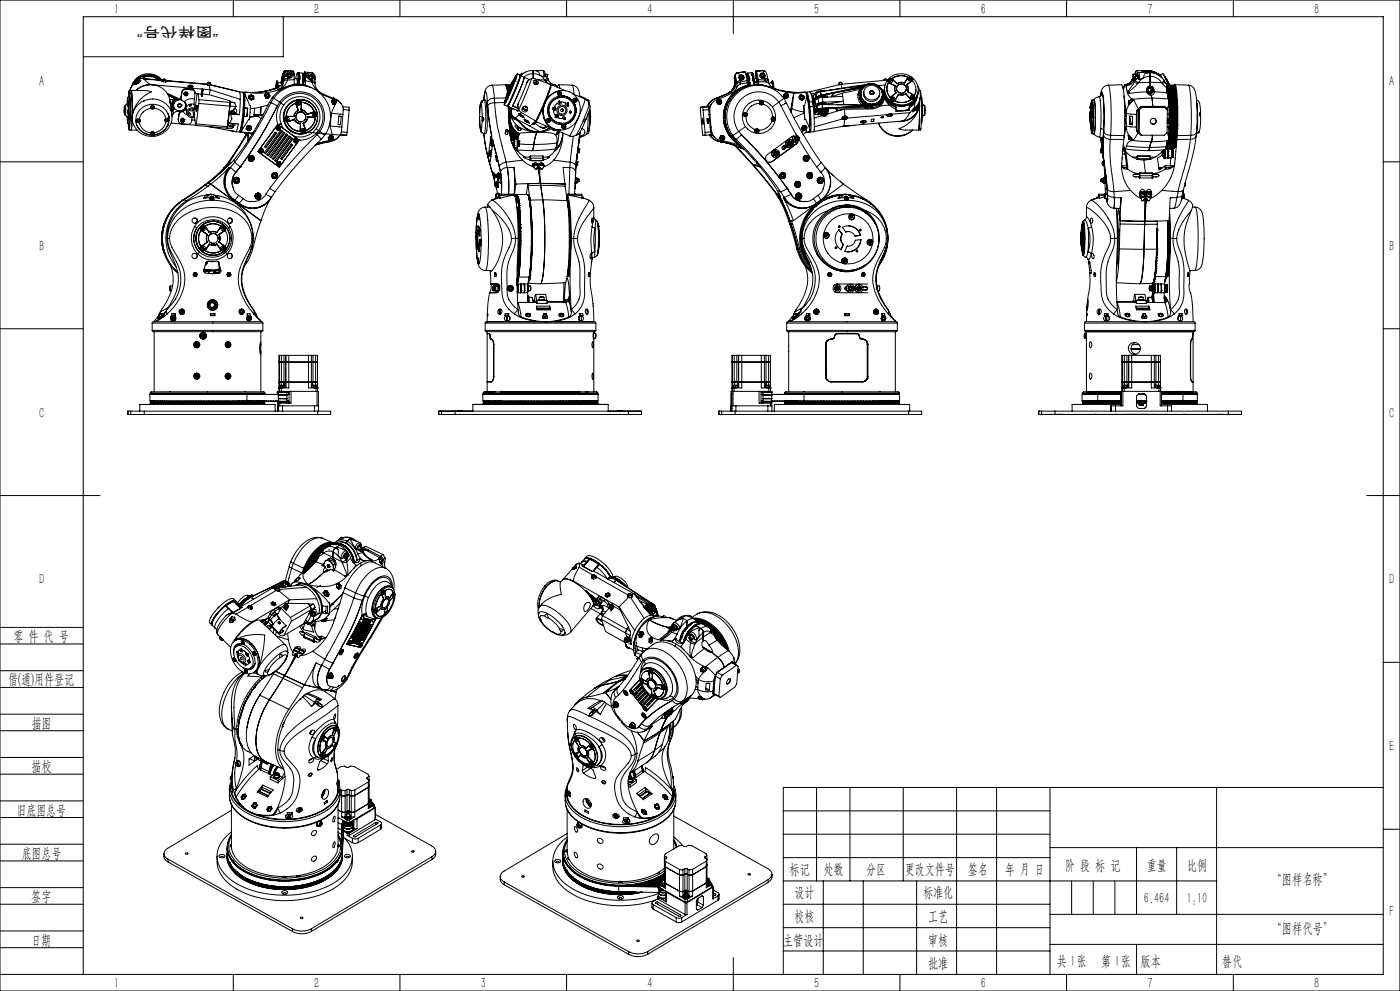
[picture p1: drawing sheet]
<svg xmlns="http://www.w3.org/2000/svg" width="420mm" height="297mm" viewBox="0 0 420 297" stroke-linecap="round" stroke-linejoin="round" font-family="sans-serif">
<defs><g id="words">
<g font-size="4.4">
<text x="34.2" y="4.1">1</text>
<text x="94.2" y="4.1">2</text>
<text x="144.2" y="4.1">3</text>
<text x="194.2" y="4.1">4</text>
<text x="244.2" y="4.1">5</text>
<text x="294.2" y="4.1">6</text>
<text x="344.2" y="4.1">7</text>
<text x="394.2" y="4.1">8</text>
<text x="11.7" y="25.9">A</text>
<text x="416.7" y="25.9">A</text>
<text x="11.7" y="75.1">B</text>
<text x="416.7" y="75.1">B</text>
<text x="11.7" y="125.1">C</text>
<text x="416.7" y="125.1">C</text>
<text x="11.7" y="175.1">D</text>
<text x="416.7" y="175.1">D</text>
<text x="4" y="192">零 件 代 号</text>
<text x="2.5" y="205.1">借(通)用件登记</text>
<text x="9.5" y="218.1">描图</text>
<text x="416.7" y="225.1">E</text>
<text x="9.5" y="231.1">描校</text>
<text x="5" y="244.2">旧底图总号</text>
<text x="6.5" y="257.2">底图总号</text>
<text x="236.9" y="261.9">标记</text>
<text x="247.1" y="261.9">处数</text>
<text x="259.9" y="261.9">分区</text>
<text x="271.5" y="261.9">更改文件号</text>
<text x="290.4" y="261.9">签名</text>
<text x="301.5" y="261.9">年 月 日</text>
<text x="319.5" y="260.6">阶 段 标 记</text>
<text x="344" y="260.6">重量</text>
<text x="356.1" y="260.6">比例</text>
<text x="238.3" y="268.9">设计</text>
<text x="276.9" y="268.9">标准化</text>
<text x="381.5" y="264.8">“图样名称”</text>
<text x="9.4" y="270.1">签字</text>
<text x="343.2" y="270.7">6.464</text>
<text x="356" y="270.7">1:10</text>
<text x="416.8" y="274.4">F</text>
<text x="238.3" y="276.1">校核</text>
<text x="278.4" y="276">工艺</text>
<text x="381.5" y="279.6">“图样代号”</text>
<text x="9.4" y="283.2">日期</text>
<text x="234.9" y="283.3">主管设计</text>
<text x="278.4" y="283.3">审核</text>
<text x="278.4" y="290.2">批准</text>
<text x="317.1" y="289.4">共 张</text>
<text x="321.1" y="289.4">1</text>
<text x="330.3" y="289.4">第 张</text>
<text x="334.5" y="289.4">1</text>
<text x="342.1" y="289.4">版本</text>
<text x="34.2" y="296.1">1</text>
<text x="94.2" y="296.1">2</text>
<text x="144.2" y="296.1">3</text>
<text x="194.2" y="296.1">4</text>
<text x="244.2" y="296.1">5</text>
<text x="294.2" y="296.1">6</text>
<text x="344.2" y="296.1">7</text>
<text x="394.2" y="296.1">8</text>
</g>
<text font-size="4.4" fill="#0a0605" x="366.6" y="289.4">替代</text>
<text font-size="4.1" fill="#0a0605" x="65.6" y="8" transform="rotate(-180 65.6 8)">“图样代号”</text>
</g></defs>
<g fill="none" stroke="#000" stroke-width=".3">
<path d="M0 0h420v297h-420zM70 0v5M85 5v12h-60M120 0v5M170 0v5M220 0v10M270 0v5M320 0v5M370 0v5M37.3 31.9l.1 2.3zM37.3 32.7l.1 .7zM37.5 31.6l.1-.1 .1 .7-.1 2.4a2.63 2.63 0 0 1-.3-2.3z"/>
<path d="M37.6 34.6l.7 .7M38.1 31.1l.2-1.9 .3 3.9-.3 3.9-.2-2M38.2 35.1v.1M38.3 35.3v.2M38.3 30.8v-.5v.6M38.3 35.5v.1M38.3 29.2h.5M38.3 37h.5M38.4 35.2v.6zM38.4 34.9l-.1 .7M38.4 30.8l-.1-.3-.2 .7-.5 .3M38.4 30.8l-.2 .9h.3v1.2"/>
<path d="M38.4 30.8l.1 1M38.5 30.8v.6zM38.5 33.3v.6zM38.5 34.2l-.1 .9-.2-.2 .1 .7M38.5 32.9v1.3M38.5 32.9a.95 .95 0 0 0 0 1.3M38.6 29.2l.2-.5 .2 4.6-.3 4.1-.1-.4M38.7 27.5v1.2zM38.7 27.9h.1M38.7 28.3h.1M38.7 28.1h.1M38.7 27.9v.4"/>
<path d="M38.7 39h2.4M38.8 37.4v1.2zM38.8 27.1h4.4M38.8 38.1h.1M38.8 37.8h.1M38.8 37.8v.4M38.9 27.5a57.8 57.8 0 0 1-.2 11.5l-.2-2M38.9 27.5l-.2-.4-.2 2.1M38.9 27.5h.6M39 29.5v1.2M39 29.8h.1M39 30.2h.1"/>
<path d="M39 30.1h.1M39 29.5v1.2zM39 29.8v.4M39.5 27.5a63.3 63.3 0 0 1-.2 11.4l.4-3.7M39.5 27.5l-.1-.4 .3 3.4v4.7M39.7 35.2v.9M39.7 35.2v1.1M40.2 24.9l.8-.7 1.2-.6a5.8 5.8 0 0 0-3.3 3.5l.6-1.4zM40.5 25.3l.1 .1M40.5 25.3v.1M40.7 36.1l.1 .3M40.7 36.3l.1 .3"/>
<path d="M40.7 36.4h.1M40.8 36.4h.1M40.8 25.1l-.3 .2M40.8 25.1v.2M40.9 36a.62 .62 0 0 0 .6 .5 .62 .62 0 0 0 .6-.5M40.9 24.7l-.4 .7M40.9 24.7v.4M41 24.8l.3 .2M41 24.8l-.1 .4M41.1 24.7l-.1 .1M41.2 35.7a.33 .33 0 0 0 .1 .4 .33 .33 0 0 0 .4 0 .33 .33 0 0 0 .1-.4M41.7 35.7l-.5 .1"/>
<path d="M41.8 35.7a.59 .59 0 0 0-.9 .5 .59 .59 0 0 0 .9 .5M41.8 36.7a3.8 3.8 0 0 0 3.5 3.1M41.8 35.7a.54 .54 0 0 1 .3 .5 .54 .54 0 0 1-.3 .5M41.8 24.1l-.1 .7h-.6l.4 .1M41.8 24.1l.5 .1-1.3 1.1-.5 .1M41.8 24.1l-.9 .6M42.2 23.6l1 .1M42.8 23.5l6 .6M42.9 30.3h.1M43.1 23.2l-.1-.4-1.1 .4-1.3 1.1-.5 .7M43.1 23.2l-.8 .3M43.1 23.2l.1 .4"/>
<path d="M43.1 27.1l2.4 .4a9.4 9.4 0 0 0-5.8 7.7M43.2 23.7l1.5 1.4 1 .3M43.2 23.7l5.5 .4M43.3 22.9l-.2 .1M43.4 22.9h-.3M43.4 22.8l-.1 .8M43.4 22.8l.1 .8M43.4 22.8l3.3 .3 .1 .8M43.4 22.8l1.6-.1 1.6 .4M43.7 22.9l1.3-.1 1.4 .3M45.2 32.5a3.9 3.9 0 0 0-3.4 3.2M45.4 39.6l.6-.1a.33 .33 0 0 1-.2 .5 .33 .33 0 0 1-.4-.4"/>
<path d="M45.7 25.4a6.4 6.4 0 0 0-5 1.7 6 6 0 0 1 6.3-1.4 6 6 0 0 1 4 5M45.7 25.4l14.9 1.3M46 31.7h-.6M46.3 32.5a3.8 3.8 0 0 1 3.4 3M46.3 32.5a.64 .64 0 0 0-.6-1 .64 .64 0 0 0-.5 1M46.3 32.5a.62 .62 0 0 1-1.1 0M46.3 39.8a.54 .54 0 0 1-.5 .6 .54 .54 0 0 1-.5-.6M46.3 39.8a.62 .62 0 0 0-1 0M46.3 31.9a.61 .61 0 0 1-.5 .5 .61 .61 0 0 1-.6-.3M46.3 39.8a.6 .6 0 0 1-.5 .5 .6 .6 0 0 1-.6-.3M46.7 23.2l.3 .1M46.7 23.2l.3 .2"/>
<path d="M47 23.1l1.3 .9M47 23.1l.1 .5M47 23.1l-.1 .8M47.1 23.6l.6 .4zM47.1 23.6v.3M48.3 24a5.3 5.3 0 0 0-8.4 1.2M48.6 24a5.3 5.3 0 0 0-9.1 1.7M48.7 24.1l-.2 .2 .4 .2 1.2-.1-.3-.2M48.8 24.1h-.1M48.8 24.1v.3M48.9 23.8l-.1 .7M49 23.8l.3-.1 .3 .2z"/>
<path d="M49 23.7v.2l.4 .2 .3-.1-.1-.2M49.6 35.6a.34 .34 0 0 0 .4 .4 .34 .34 0 0 0 .2-.5l-.4 .1M49.7 24.2h.1M49.7 24.1l12.5 1.1M49.7 24l-.1 .6M49.7 36.5a3.9 3.9 0 0 1-3.4 3.3M49.7 35.5a.58 .58 0 0 1 .9 .5 .58 .58 0 0 1-.9 .5M49.7 35.5a.52 .52 0 0 0-.3 .5 .52 .52 0 0 0 .3 .5M49.8 24.2l12.1 1.1M49.8 35.5v.1M50.2 28l4.3 1.9M50.3 37.5v.2"/>
<path d="M50.3 37.4l.1 .2M50.3 28.3l3.2 1.6M50.4 34l.3 1M50.4 37.6l-.1 .1M50.4 37.2v.2M50.4 37.4v.2M50.4 34.2l.1 .1M50.5 34.3a4.3 4.3 0 0 1-.1 3.1M50.5 34.3a5 5 0 0 0-6-2.9 5 5 0 0 0-3.6 5.6 5.1 5.1 0 0 0 4.4 3.5 5.1 5.1 0 0 0 5-2.8M50.6 28.6h.2M50.6 35.7a.61 .61 0 0 1-.5 .5 .61 .61 0 0 1-.7-.3M50.6 34.7l.1 .3"/>
<path d="M50.7 34.9l-.1 .8M50.7 35h.1M50.7 36.1a5.1 5.1 0 0 1-4.4 4.3 5.1 5.1 0 0 1-5.3-3.1M50.8 28.6l.2 .3M50.8 28.6v.1M51 28.9h.1M51 30.5l.6 3.9M51 28.9h.3M51 30.7l.1 .3M51 30.6l.5 .2M51 30.7h.2M51 30.7l.3 .4"/>
<path d="M51.2 31.4l.9 .5M51.2 31.4a1.14 1.14 0 0 1 .9 1 1.14 1.14 0 0 1-.6 1.1l.5-.6M51.2 30.7h.1M51.2 31.7h.1M51.2 30.7l.1 .4M51.2 30.7l.1 .6M51.3 31.1v.2M51.3 28.9h.1M51.3 30.8l.1 .1M51.3 31.3h.1M51.3 28.9l.4 .2M51.3 31.7l-.1-.1a.9 .9 0 0 1 .6 .8 .9 .9 0 0 1-.4 .9"/>
<path d="M51.3 32l.3 .4M51.3 31.3l.2 .1M51.3 36.9l7.4 .6M51.4 31.6l-.2 .3 .4 .5M51.4 30.9h.1M51.4 30.9l.1 .5M51.5 31.4h.1M51.5 30.9v.5M51.5 30.8l.2 .1M51.5 30.8l.1 .5M51.5 30.8v.1M51.6 34.4a6 6 0 0 1-5.2 6.4 6 6 0 0 1-6.7-4.8"/>
<path d="M51.6 32.4l-.1 .7M51.6 32.4h.1M51.6 34.4a6 6 0 0 0-6.4-4.8 6 6 0 0 0-5.5 5.6M51.6 32.3l.1-.2-.1 .4M51.6 34.4v.5M51.6 32.9l-.2 .3M51.6 32.9h.1M51.6 32.6l.2 .1M51.6 31.3l-.1 .1M51.6 31.3l.2 .1M51.7 32.1h-.2M51.7 32l-.2 .2"/>
<path d="M51.7 29.1l.3 .1M51.7 31l.2 .1M51.7 29.1h.1M51.7 30.9l.1 .5M51.7 30.9h.1M51.8 31.4h.1M51.8 31.5h.1M51.8 31.6l.3 .7M51.8 31.5l.1 .1M51.8 31.1h.1M51.8 32.2l-.2 .4zM51.8 32.2l-.1 .4"/>
<path d="M51.8 31.4v.1M51.8 32.3l-.2 .6M51.8 31.1l.1 .5M51.9 30.8v.3M51.9 31.6h.1M51.9 33.1l.1 1M52 29.2h.1M52 31.1h.1M52 31.1l-.1 .5M52 31.1h-.1M52 29.2l.1 .2M52 31.1v.4"/>
<path d="M52 34.1l-.4 .4M52 29.8v1.2M52.1 29.7l-.2 1.4M52.1 32.3l-.1 .6M52.1 29.3v.1M52.1 32.3v.4M52.1 29.4l.3 .1M52.1 29.3h.1M52.4 29.5h.1M52.4 32.6l-.4 .3M52.4 29.5h.2M52.5 29.7l-.1 .2"/>
<path d="M52.5 29.5l.1 .1M52.6 29.6v.1M52.6 29.5v.1M52.6 29.5l-.7 .3h-1M52.6 29.7l-.5 .5-.1 .9M52.6 29.7h.1M52.7 29.7l-.5 .6-.2 .8M52.7 29.7h.1M52.7 29.7h.3M53 29.8l.4 .1M53 29.7v.1M53 29.8h.1"/>
<path d="M53.3 31.6v.1M53.5 35.7v.3M53.5 35.7v.5M53.6 33.2v.1M53.6 33.3a1.61 1.61 0 0 0-1.6 .8M53.7 34.4l-.2 1.5a1.14 1.14 0 0 0 1.1 1.2l1.6 .1a1.23 1.23 0 0 0 1.3-.9l.1-1.1M53.7 34.2v.2M53.7 34.2l-.2 1.5M54.3 29l.1 .6M54.3 29l.1 .3M54.3 29.8l.1 .1M54.4 29.3l.3 .9 .6 .3"/>
<path d="M54.4 29.9a1.87 1.87 0 0 0-1.9 .5 1.87 1.87 0 0 0-.4 1.9M54.5 31.5h.1M54.5 36.2l.1 .1M54.5 27.5v.3M54.5 27.5l-.2 1.5M54.5 27.8l-.1 1.5M54.6 33.2l-.6 .4-.3 .6M54.6 30a1.77 1.77 0 0 0-2.3 .8 1.77 1.77 0 0 0 .6 2.3 1.77 1.77 0 0 0 2.4-.5l.4-1-.4-1.1 .4 .8M54.6 33.2v.3M54.6 33.5l-.6 .3-.3 .6M54.6 36.3l.1 .1M54.8 33.2v.2"/>
<path d="M54.8 33.2h-.2M54.8 33.4h.1M54.8 33.4l-.2 .1M54.9 33.4l.5 .6 .8 .5M55 36.3h-.4M55 36.4h-.3M55 36.3v.1M55 36.1v.2M55.1 36.1l-.5-.2 .1 .5M55.1 36.1l-.1 .3M55.3 30.5l.4 .5 .2 .9M55.3 35.8h.1"/>
<path d="M55.3 35.8a.56 .56 0 0 0-.7-.4 .56 .56 0 0 0-.4 .8M55.3 35.8v.3M55.5 30.6a1.8 1.8 0 0 1-.1 2 1.8 1.8 0 0 1-1.8 .7M55.5 28.1l.1 .2M55.6 28.3l.2 .1M55.6 28.3v.1M55.6 30.8v.2M55.6 28.4l-.1-.2 .2-.2h.3l-.1 .5M55.6 28.4l.3 .1M55.7 32.2a1.12 1.12 0 0 1-.9 1M55.7 32.2l.1 .6M55.8 32.8l-.9 .6"/>
<path d="M55.8 31.3v.1M55.8 31.3l.1 .6M55.8 31.3l-.1 .9M55.8 26.6a1.23 1.23 0 0 0-1.3 .9M55.8 32.5v.3M55.8 32.5l.2 1.5M55.8 26.6l.1 .2M55.8 26.6l1.6 .1M55.8 28.4l.1 .1M55.9 26.8a1.22 1.22 0 0 0-1.4 1M55.9 26.8l1.6 .1M55.9 31.9l-.1 .6"/>
<path d="M56.1 28.2l-.3 .2M56.3 28.1a.55 .55 0 0 1-.4 .6 .55 .55 0 0 1-.7-.4M56.3 28.1a.57 .57 0 0 0-.6-.6 .57 .57 0 0 0-.5 .8M56.3 28.1a.56 .56 0 0 0-.6-.4 .56 .56 0 0 0-.5 .6M56.3 28.1v.2M56.7 33.1l.6 .2 .6-.2M56.7 25.6v.4M56.7 25.6l-.4 .2 1.3 .3 .4-.1-.4-.3-.1 .4M56.7 33.8l.5 .4-.4-.2zM56.9 25.6l.6 .1zM56.9 25.5l-.1 .2 .3 .2 .4-.1v-.2M56.9 31.5h.5v.2l-.5 .1z"/>
<path d="M57.2 34l-.1 .2M57.4 26.7a1.14 1.14 0 0 1 1.1 1.2M57.4 26.7l.1 .2M57.5 26.9a1.08 1.08 0 0 1 1 1.2l-.2 1.6M57.5 35.9l1 .1M57.9 33.1l.2 1.7M57.9 32.7v.4M58 33.8l.4 .1M58.1 35.1h.2M58.2 31.3a1.68 1.68 0 0 0-2.4 1.2M58.2 31.3l.2 1.2M58.3 29.7a3 3 0 0 0-3 .8"/>
<path d="M58.3 29.7l-.1 1.6M58.4 33.9l.3 3.7M58.4 32.5a1.53 1.53 0 0 0-2.4 1 1.53 1.53 0 0 0 2.1 1.7v-.4M58.4 32.5l-.1 .4a1.16 1.16 0 0 0-1.9 .7 1.16 1.16 0 0 0 1.7 1.2M58.5 28l1.9 .2M58.7 37.6l9.4 .8M58.9 37.1l-.2 .5M58.9 37.1l9.3 .9M59.1 31.6l-.2 1.7zM59.1 31.6l-.1 1.7M59.1 28.1l-.7 5.8M59.4 28.1l.3 1.8"/>
<path d="M59.7 31l-.8 6.1M59.7 31l9.3 .8M59.7 29.9v1.1M59.7 29.9l9.3 .8M60.4 28.4h.1M60.4 28.6h.1M60.4 28.7h.1M60.5 28.7h.1M60.5 28.9h.1M60.6 26.7h.2zM60.6 26.7l-.2 1.7M60.6 27h.3z"/>
<path d="M60.6 26.8l.2 .1zM60.6 27l-.2 1.7M60.6 26.8l-.2 1.8M60.7 27.2l-.2 1.7M60.7 27.1l.2 .1zM60.7 28.2l2.1 .2M60.8 26.8l2.2 .1M60.8 26.9v.3M60.9 27.2l-.3 1.7h-.1M61.9 25.3l.8 .2M62.2 25.2h.1M62.2 25.2l-.3 .1"/>
<path d="M62.2 25.2v.2M62.4 24.8l-.1 .7M62.4 37.9l8.5 1.6M62.5 24.7l-.1 .2 .2 .1h.4v-.2M62.5 24.7l.6 .1zM62.7 25.5l.3 1.4M62.8 28.4l6.2 2M63 26.9l-.2 1.5M63 26.9l9.1 2.9M63.1 25.4l.4 .1h-.2M63.1 24.9v.7M63.3 25.5h-.6"/>
<path d="M63.3 25.5l8.6 2M63.3 25.4l8.5 2.1M68.2 38l-.1 .4M68.2 38l1.8 .1M68.4 36.3v.3M68.4 36.6l.6 .4h.9M68.4 36.6a1.23 1.23 0 0 0 1.8 .4M68.5 37.4l.1 .2M68.5 37.4h.1M68.5 37.4l.3 .3h1.1M68.6 37l-.1 .4M68.7 37.6l.8 .2"/>
<path d="M68.8 33.9l.4 .2M68.8 33.9l-.4 2.7M68.9 33.7l.5 .3M68.9 33.7l.4 .5M69 31.8l-.8 6.2M69 30.4v.3M69 30.4l1.4 .4M69 31.8l1.8 .2M69 30.7v1.1M69 39.1l1.8 .4M69 30.7l1.4 .1M69 33.5h-.2v.4"/>
<path d="M69.2 34.1a2.31 2.31 0 0 1-.2 2.6l-.2 .2 2.7 .2-.6 2.4M69.2 34.1l2.6 .3M69.3 34.2l.8 .1M69.4 34h.8M69.4 34l-.1 .2M69.4 33.2l-.1 .4M69.5 33.1l-.1 .2a.39 .39 0 0 0 .4 .2 .39 .39 0 0 0 .3-.3M69.5 33.1l.6 .1zM69.8 37.7l.2 .4M69.9 37.6l-.3 .2M69.9 37.6v.1M69.9 37.6h.1"/>
<path d="M70 33.1a.58 .58 0 0 1 .7-.4 .58 .58 0 0 1 .4 .6 .58 .58 0 0 1-.6 .5M70 37.1l-.1 .5M70 38.1l-.6 .4-1.3-.1M70.2 33.3l-.1 .4M70.2 34l-.1 .3M70.2 33.6l.3 .2M70.2 33.5a.56 .56 0 0 1-.5 .5 .56 .56 0 0 1-.5-.4l.2-.2-.5 .3M70.4 30.8l.4 1.2M70.4 37a.38 .38 0 0 1 0 .5 .38 .38 0 0 1-.5 .1M70.5 33.8l-.3 .2M70.5 33.8l-.4 .5M70.5 33.9l1.3 .5"/>
<path d="M70.8 32l-.9 1.1M70.9 39.5l.9 .1M71.8 27.5h.1M71.8 27.5l1 .1M71.9 27.5l.2 2.3M72 39.3l.1 .2zM72.1 29.8l-.3 4.6M72.1 39.5l.1 .1M72.2 39.6l3.5 .6M72.2 39.6l3.6 .3M72.3 38.3h.1M72.3 38.3l-.1 1.3"/>
<path d="M72.3 39.5l-.1 .1M72.5 37l-.1 .5M72.5 37h.1M72.5 37v.1M72.5 37.5h-.1M72.6 37l-.1 .4M72.8 27.7a31.8 31.8 0 0 1-.7 11.3l-.3 .5M73 32.7h.2M73 32.6l.2 .1M73 29.1l.1-.1a24.4 24.4 0 0 1-.8 9.2M73 31.4h.2M73.1 29.7l.1 1.7"/>
<path d="M73.1 29.3a22.8 22.8 0 0 1-.8 8.6M73.1 27.7l-.1 .3zM73.1 28.9h.1M73.1 28.9a24.9 24.9 0 0 1-.8 9.4M73.1 32v.4M73.1 29.8h.1M73.2 32.7l-.6 4.3M73.2 32l-.1 .2M73.2 29h-.1M73.2 39.7l.8 .6 .3-.4M73.2 31.4v1.3M73.2 27.7l-.1 1.2"/>
<path d="M73.2 27.7h-.1M73.2 27.7h.1M73.3 33.6l-.5 3.9-.5 2M73.3 27.7l.2 2.1-.2 3.8M73.3 27.7l1.6 3.9 .3 .1-.1 .8M73.4 32.4l-.1 1.2M73.4 32.4l.9 .1M73.9 38.7l.6 .5M73.9 38.7h.1M73.9 38.5v.2M74.3 40l-5.1 8M74.3 40l.1 2.3"/>
<path d="M74.3 32.5h.1M74.3 32.5l-.3 2.5M74.3 32.5l-.2 2.5-.9-.1 .1-1.3M74.3 39.9v.1M74.4 39.9l.3 1.8M74.6 38.8h.1M74.6 38h.1M74.7 28.9v.6M74.7 28.7h.1M74.7 29.5l.7 .5 .8-.3M74.7 28.7v.3M74.8 28.7l-.1 .8"/>
<path d="M74.9 39l.4-.2zM74.9 35l-.1 .9-.1-.2-.4 .5-2 3.3M74.9 35h.1M75.1 32.5h.1M75.1 32.5l-.2 2.5M75.3 38.8l-.8 .4M75.3 32.5h.1M75.4 38a.8 .8 0 0 0-1.1-.3 .8 .8 0 0 0-.4 1M75.4 28.8h.1M75.4 29.6h.1M75.4 38l-.1 .8M75.4 38l-.6-.4-.8 .3-.1 .2"/>
<path d="M75.5 28.4l-.7 .3M75.5 28.4l.6 .5M75.5 28.4l-.8 .3M75.7 28.6l.4 .3M76.1 28.9h.1M76.1 28.9l.1 .8M76.2 34.9l-1.1 .1M76.2 29.7l-.8 .3M76.2 34.4l1.8 .1M76.2 34.3l1.8 .2M76.4 32.4l-.2 2.5M77.1 34.8l-2.2 .2"/>
<path d="M77.1 34.8l1.3 .7M78.2 32.1l-.2 2.4M78.2 34.5l-2 .4M78.4 32l-.2 2.5M79 34.4l-1.9 .4M79 34.3l-.8 .2M79.7 29.3l.7 .1M79.8 27.9l-.5 .7M79.8 27.9l.8 .1M79.8 27.9l-.5 .7 .4 .7M80.1 29.1h.1M80.1 28.3h.1"/>
<path d="M80.4 31.5l-3.3 .8-2 .2M80.4 29.4h.1M80.5 28h.1M80.6 28a.84 .84 0 0 1-.2 1.4M80.6 28l.4 .7M80.7 27.1a22 22 0 0 1-7.5 .6M80.7 27.1a21 21 0 0 1-7.2 .6M80.8 30.7l-3.5 6.7-2.5 4.3-4.7 6.3M80.8 30.7l.5 .1M80.9 28.7h.1M81 28.7l-.5 .7-.8-.1M81.3 30.8l-4.3 8-6.6 9.8"/>
<path d="M81.3 30.8l2 .9M81.6 29.4l-.8 1.3M81.6 29.4h.5M82.1 29.4a9.5 9.5 0 0 1 13.2-2 9.5 9.5 0 0 1 2.1 13.2M82.1 29.4l1.8 1.2M82.1 29.4l-.8 1.4M82.3 26.6l-3 .8M82.5 39.7l.3 .2M82.6 39.6l.4 .3-3.3 4.4-.4-.3zM82.7 26.5l-2 .6M82.7 26.6l-2 .5M82.7 26.6h.1"/>
<path d="M82.8 26.5v.1M82.8 26.4l-.1 .1M82.8 39.9h.2M82.8 39.9l-3.1 4.3M82.8 25.7v.8zM82.9 25.6l-.1 1M82.9 25.6l-.1 .1M83 24.3l-.3 2.3M83 24.3v2.2M83 24.3a1.48 1.48 0 0 1 .3 1.7v.4v-.6M83 38.8l.4 .2M83.1 26.5l.3 .4"/>
<path d="M83.1 26.5l-.4 .1M83.3 26.2h.1M83.3 26v.1M83.3 31.7l-4.5 8.2-4.2 6.6-2.5 3.5M83.3 31.7l-4.7 8.5-6.5 9.8M83.3 26.3h.1M83.3 25.8h.1M83.3 25.6h.1M83.3 25.5h.1M83.3 25.4v.2M83.3 25.1v.1M83.3 25.1v.2"/>
<path d="M83.3 25.5v.8M83.3 25.5l.9 .1M83.3 24.8l1.2 .1v.4M83.3 37.3l-6 8.1M83.3 38.2h.3M83.3 37.3h.1M83.3 37.3l6.4 4.7M83.3 38.2l-.1 .5h.3M83.3 37.3l.2 .2M83.4 39h.1M83.5 37.5l1.5 1M83.6 38.2h.1"/>
<path d="M83.6 38.2l.1 .3M83.7 38.5l-.2 .2M83.7 38.5h.1M83.9 30.6a7.5 7.5 0 0 1 10.4-1.6 7.5 7.5 0 0 1 1.7 10.4M83.9 30.6l-.6 1.1M83.9 30.6l.4 .3M84 38.3l-.6-.5a.57 .57 0 0 1 .6 .6 .57 .57 0 0 1-.6 .6M84 38.6l-.5 .4M84 26.7l-.6 .2M84.2 39.1l.3 .2M84.2 39l.5 .3-5.1 6.8-.4-.3zM84.3 30.9a7 7 0 0 0-1 6.4"/>
<path d="M84.3 30.9l.8 .6M84.3 30.9a7 7 0 0 1 9.8-1.6 7 7 0 0 1 1.5 9.8M84.3 26.6a22.5 22.5 0 0 1-11.1 1.1M84.3 37l-1 .3M84.3 26.6l-.3 .1M84.3 37l.1 .2M84.4 24.9l.1-.5 .1 .6M84.4 37.2l.6 1.3M84.4 37.2l-.9 .3M84.5 25h.1M84.5 25.3h.1M84.5 25.2h.1"/>
<path d="M84.5 39.3h.2M84.5 23.8l-.2 .6M84.5 24l-.3 .9M84.5 39.3l-4.9 6.7M84.5 25.1v.1M84.5 25.1h.1M84.5 24.4h.2M84.7 24.3l.1 .1a2.32 2.32 0 0 1-1.7 2.1M84.7 24.3v.1M84.8 23.8l-.3 .2M84.8 23.8l-.1 .5M84.8 23.8l.4 .2"/>
<path d="M85 22l-.5 2M85 22l.1 .5M85 38.5l3.2 2.3M85 22l-.2 1.8M85 39.6l.3 .3M85.1 22.5l.1 1.5M85.1 22.5l.2 .5M85.1 31.5a6 6 0 0 0-.8 5.5M85.1 31.5a6 6 0 0 1 8.4-1.4 6 6 0 0 1 1.4 8.5M85.2 24.3a3 3 0 0 1-1.4 2.4l-.4 .2M85.2 24v.3M85.3 39.9h.1"/>
<path d="M85.3 39.9l-4.9 6.7M85.4 39.9l-.3-.3-3.3 4.3-1.8 2.5 .4 .3M85.4 39.9l-5 6.8M85.4 35.2a.73 .73 0 0 1 1-.1 .73 .73 0 0 1 .2 1M85.4 35.2a.73 .73 0 0 0 .2 1.1 .73 .73 0 0 0 1-.2M85.4 35.2l.1 .1M85.6 21.2a3.1 3.1 0 0 0-1.1 2.7M85.7 22.8l-.4 .2M85.8 34.9h.1M86 21.1a.97 .97 0 0 0-1 .9M86 21.1h.1M86 21.1l-.7 .3-.3 .6"/>
<path d="M86 36.3h.1M86 35.1h.1M86 35.1a.6 .6 0 0 0-.6 .6 .6 .6 0 0 0 .6 .6M86 35.5l.2 .1M86.1 22.6l-.4 .2M86.1 21.1h.1M86.1 21.1v.1M86.1 21.1l.6 .1M86.1 22.6l.2 .5M86.1 21.2a1.42 1.42 0 0 0-1 1.3M86.1 36.6a4.3 4.3 0 0 0 3.9 2.8l.2-2.4M86.1 36.5l2.2-.8a1.91 1.91 0 0 0 1.9 1.3"/>
<path d="M86.1 36.5a4.3 4.3 0 0 0 4 2.9M86.1 36.5h.1M86.2 35.8l-.2 .1M86.2 36.5l-.1 .1M86.2 35.6h.1M86.3 24a5.3 5.3 0 0 1-2.3 2.7M86.3 24l-1.1 .3M86.3 35.6l-.4-.1-.1 .3h.4M86.3 35.6l-.1 .2M86.3 23.5l-.8 .1-.3 .4M86.3 23.1v.4M86.3 23.1l.4 .4 .8-.4"/>
<path d="M86.3 23.5v.5M86.4 35.2a.6 .6 0 0 0-.8 .1 .6 .6 0 0 0 .1 .8 .6 .6 0 0 0 .8-.1l.1 .1M86.5 21.2h-.4M86.8 22.3h.1M86.8 23.1h.1M86.8 21.9l.7 .4M86.9 21.9l.6 .4M86.9 21.9l-.8 .3v.4M86.9 25.6l.6-.1a9.5 9.5 0 0 1 4.9 .4M86.9 25.6l-2.6 1M87.1 21.2l1 .1 .2 2.6M87.5 23.1l-.8 .4"/>
<path d="M87.5 22.3h.1M87.5 22.7v.4M87.5 22.7h.4M87.5 22.3v.4M87.9 22.7h.2a1.44 1.44 0 0 0-1.6-1.5 1.44 1.44 0 0 0-1.2 1.8M87.9 22.7a1.1 1.1 0 0 0-1.2-1.1 1.1 1.1 0 0 0-1 1.2M88.2 35.8l.1-.1a2 2 0 0 0 1.8 1.3M88.2 35.8h.1M88.2 35.8l-2.1 .7M88.3 23.5l.8 .1 .1 1.6M88.3 23.9v1.2M88.3 23.9l-2 .1"/>
<path d="M88.3 25.1v.3l-1.4 .2M88.3 35.8a2.16 2.16 0 0 0 1.8 1.3M88.3 35.8l-2.2 .8M88.7 23.6v-.1a1.5 1.5 0 0 1 .6-1.6l.1 3.3M88.7 30.9l.8 2.2a2.11 2.11 0 0 0-1.4 1.8h-2.3M88.7 30.9a4.3 4.3 0 0 0-2.9 4M88.7 30.9h.1M88.7 30.9l.8 2.2M88.7 36.4l1.4 .6M88.7 30.9a4.3 4.3 0 0 0-2.8 4M88.9 36.5h.1M89 30.4a.71 .71 0 0 1 1-.2 .71 .71 0 0 1 .1 1"/>
<path d="M89 30.4a.71 .71 0 0 0 .2 1 .71 .71 0 0 0 .9-.2M89 30.4v.1M89 29.8l1.1 .1M89.1 36.7l.1 .1M89.2 33.9a1.55 1.55 0 0 1 2 0M89.2 21.9h.3M89.4 33.1h.1M89.4 21.9l.1-.1 .2 1-.1 2.5M89.4 21.9h.1M89.5 22h.1M89.5 21.9l.1 .1M89.5 21.8l1.3 .2 .1 3.3"/>
<path d="M89.5 30.2h.1M89.5 22.2v.1M89.5 22.4l.1 .2M89.5 21.9h.1M89.5 30.2l-.5 .3v.6M89.5 33.1a2.05 2.05 0 0 0-1.3 1.8h-2.3M89.5 22.3h.1M89.5 22.2l.1 .1M89.6 22.6l.1 .3M89.6 22h.1M89.6 24.5h.1M89.6 24.9h.1"/>
<path d="M89.6 22.5l.1 .1M89.6 22.8h.1M89.6 22.4h.1M89.6 24.7h.1M89.6 24.4h.1M89.6 22.6l.1 .1M89.6 23.2v.3M89.6 23.5v.4M89.6 23.9l.1 .4M89.6 22v.2M89.6 22.9v.2M89.6 22.2h-.1"/>
<path d="M89.6 22.1h.1M89.6 23.4h.1M89.6 23h.1M89.6 24h.1M89.6 23.5h.1M89.6 24.1h.1M89.6 23.6h.1M89.6 23.7h.1M89.6 23.3h.1M89.6 22.1v.1M89.6 24.1l.1 .1M89.6 23.7l.1 .1"/>
<path d="M89.6 23.1h.1M89.6 22.9l.1 .1M89.6 25.1v.1M89.6 25h.1M89.6 22.5h.1M89.6 22.3v.1M89.6 22.3h.1M89.6 25v.1M89.7 24.4v.3M89.7 24.8l-.1 .4M89.7 24.5h.1M89.7 24.2v.1"/>
<path d="M89.7 24.1h.1M89.7 23.7h.1M89.7 23.4h.1M89.7 23h.1M89.7 23.1h.1M89.7 22.8h.1M89.7 22.7h.1M89.7 22.5v.1M89.7 22.7v.1M89.7 23v.1M89.7 24.1v.2M89.7 24.5v.2"/>
<path d="M89.7 23.8l-.1 .1M89.7 23.5h.1M89.7 23.1h-.1M89.7 23.4v.1M89.7 23.7v.1M89.7 30.7h.1M89.7 30.7v.2M89.7 30.7h-.3l.1 .3M89.7 30.9l-.2 .1M90 31.2h.1M90.1 37h.1M90.1 37.1h.1"/>
<path d="M90.1 37v.5M90.2 31.1l-.1 .1M90.2 29.9l.8 .1M90.2 36.5h.1M90.3 39l.1 .5 .5 .3M90.3 38.8a.71 .71 0 0 0 .1 1 .71 .71 0 0 0 1-.2M90.3 38.8a.71 .71 0 0 1 1-.2 .71 .71 0 0 1 .1 1M90.3 38.8h.1M90.3 32.9a2.11 2.11 0 0 1 1.9 1.4M90.3 32.9a2.01 2.01 0 0 1 1.8 1.4M90.4 30.7a4.3 4.3 0 0 1 3.9 2.8l-2.1 .8M90.4 30.7a4.4 4.4 0 0 1 3.9 2.8"/>
<path d="M90.4 30.7l-.1 2.3a2.01 2.01 0 0 1 1.8 1.3l2.2-.8M90.4 30.7l-.1 2.2M90.4 30.7h.1M90.8 22h.1M90.8 22l.3 .1 .1 .5-.1 2.8M90.8 22.1l.1 .1M90.8 22.1h.1M90.8 22.3h.1M90.8 22.2h.1M90.8 22.4h.1M90.8 22.1v.1M90.9 39.8h.1"/>
<path d="M90.9 22.2v.1M91 24.2h.1M90.9 22.9h.1M90.9 22.2h.1M90.9 38.6a.61 .61 0 0 1 .6 .7 .61 .61 0 0 1-.9 .4 .61 .61 0 0 1-.2-.9M90.9 24.5h.1M90.9 24.9h.1M90.9 22.5h.1M90.9 22.7h.1M90.9 22.8h.1M90.9 22.4h.1M90.9 24.6h.1"/>
<path d="M90.9 24.7h.1M90.9 24.8h.1M90.9 22.9l.1 .1M90.9 22.4v.1M90.9 22.3v.2M90.9 25.5v.1M90.9 25.3h.1M90.9 23.5h.1M90.9 22.6h.1M90.9 22.3v.1M90.9 22.3h.1M90.9 24.1h.1"/>
<path d="M90.9 23.9h.1M90.9 23.3h.1M90.9 23h.1M90.9 23.1h.1M90.9 23.4h.1M90.9 24h.1M90.9 23.6h.1M90.9 23.7h.1M90.9 23.2h.1M90.9 24.9v.4M90.9 22.5v.2M90.9 22.7l.1 .3"/>
<path d="M90.9 25v.1M90.9 24.9v.1M90.9 24.8v.1M90.9 24.6v.1M90.9 23.1v.1M90.9 22.7v.1M90.9 37h.1M90.9 24.4h.1M90.9 25.1v.2M90.9 22.5v.1M90.9 22.8v.2M90.9 24.7v.1"/>
<path d="M90.9 25h.1M90.9 37l.8 2.1M91 23.3v.3M91 23.7v.3M91 24.1v.3M91 24.5l-.1 .4M91 23v.3M91 24.5h.1M91 24.1h.1M91 24h.1M91 23.8v.1M91 23.7h.1"/>
<path d="M91 23.6h.1M91 23.3v.1M91 23.2v.1M91 23v.1M91 23h.1M91 23.7v.1M91 23.4v.2M91 24.5l-.1 .1M91 23.1h-.1M91 39.3h.1M91 39.3l-.2 .1M91 37l.8 2.1"/>
<path d="M91.1 39.1h.1M91.1 39.1l-.4-.1v.3h.4M91.1 39.1v.2M91.3 36.1a1.47 1.47 0 0 0-.4-2.4 1.47 1.47 0 0 0-2.1 1 1.47 1.47 0 0 0 1.4 1.8M91.3 39.5l.1 .1M91.4 21.6l-.3 .7M91.4 21.6l.2 .7v1.9M91.4 21.6l1.5 .1M91.4 21.6l-.2 2.9M91.6 24.2l.1 1.4-.5-.2-2.9-.3M91.6 24.2l2 .4M91.7 22.7l.3 .4"/>
<path d="M91.7 22.7a1.49 1.49 0 0 1 1.7-1 1.49 1.49 0 0 1 1.2 1.5M91.7 39.1h.1M91.8 39.6l9.9 .9M92 39.7l-1.9 .4M92 23.1a1.1 1.1 0 0 1 1.4-.9 1.1 1.1 0 0 1 .8 1.3M92 23.1h.4M92.1 34.3h.1M92.2 35.1l.1 .1M92.3 35.1l2.2 .1M92.3 35.1a2.04 2.04 0 0 1-1.4 1.8l.8 2.2M92.3 35.2a2.11 2.11 0 0 1-1.4 1.8M92.3 35.2h.1"/>
<path d="M92.4 35.2a2.11 2.11 0 0 1-1.4 1.8M92.4 35.2h2.2M92.4 23.1v.5l.7 .4M92.8 21.7a1.22 1.22 0 0 0-1.1 1M92.8 21.7h.3M93.1 30.9a5.1 5.1 0 0 0-8 3.5 5.1 5.1 0 0 0 7 5.3M93.1 22.8h.1M93.1 23.6h.1M93.1 30.9h.1M93.2 22.4l.6 .5M93.2 26.2a9.6 9.6 0 0 0-11.6 3.2M93.3 26.2h.1"/>
<path d="M93.5 21.8l.6 .4M93.6 23.8v.4M93.6 24.6l.8 1.6 1.1 1.3M93.6 24.6l.9 .4M93.6 24.2l.7 .2 .2 .6M93.6 23.8l-.5 .2M93.6 24.2v.4M93.8 33.9a.71 .71 0 0 0 .1 1 .71 .71 0 0 0 1-.2M93.8 33.9a.71 .71 0 0 1 1-.1 .71 .71 0 0 1 .1 .9M93.8 33.9l.1 .1M93.8 23.2l.4 .3M93.8 22.9h.1"/>
<path d="M93.8 23.7l-.7 .3M93.8 22.9v.8M93.8 23.7l-.2 .1M93.8 22.9l-.6-.5-.7 .4-.1 .3M93.9 34a.6 .6 0 0 1 .8-.1 .6 .6 0 0 1 .2 .8 .6 .6 0 0 1-.9 .1M94.2 23.5l.3 .3M94.2 34.9h.2M94.3 33.5l-2.2 .8M94.3 33.5h.1M94.4 34.9h.1M94.4 33.7h.1M94.4 33.7l-.3 .1"/>
<path d="M94.5 25l.7 2M94.5 23.7v1M94.5 35.2h.1M94.5 35.2a4.4 4.4 0 0 1-2.8 3.9M94.5 34.5h.1M94.6 23.2l-.1 .6M94.6 34.3h.1M94.6 35.2a4.3 4.3 0 0 1-2.8 3.9M94.6 34.3l-.2-.2-.2 .3 .4 .1M94.6 34.3v.2M94.8 34.7h.1M94.9 38.6a6 6 0 0 1-6.7 2.2"/>
<path d="M94.9 38.6l.7 .5M95.2 26.9v.1M95.2 27a12.7 12.7 0 0 0 5.4 2.7l1.7 1.3M95.2 27l1 1M95.6 39.1a7 7 0 0 1-5.9 2.9M95.6 39.1l.4 .3M95.8 27.8l.4 .2M95.8 27.6l.4 .4M95.9 27.8l2.1 1.1 2.4 .9M96 39.4l1.4 1.2M96 39.4l-.9 1M99 37.1h.1"/>
<path d="M99.1 37.8l.8 3.3M99.1 37.8l3.5 .3M99.1 37.8l-.4 .1M99.1 37.1v.7M99.1 33.8l.3 .2M99.2 34.6h.1M99.3 34.6l-.3 2.5M99.3 34.6l-.2 2.5M99.4 34l3.5 .3M99.4 34l-.1 .6M99.8 31.2h.7zM99.8 29.8l-.5 .6"/>
<path d="M99.8 29.8a.82 .82 0 0 1 1.2 .8M99.8 29.8h.1M99.8 29.8l-.4 .6 .4 .7 .8 .1 .2-.4M99.9 29.4l.1 .1M100 29.5h.1M100 29.5l.4 .3M100.2 30.9h.1M100.2 30.1h.1M100.4 29.8l.7 .3M100.5 31.2h.1M100.8 30.8l-1.4 3.2M100.9 30.6h.1"/>
<path d="M101 30.6l-.2 .2M101.1 30.1a3.5 3.5 0 0 1 1.8 4.2M101.1 30.1l-.1 .5M101.6 34.8l.7 .1M101.6 34.8l-.2 2.5 .2 .1h.5l.2-2.5M102.4 39.5l1.7 .2M102.6 38.1l-.1 .7a3.3 3.3 0 0 1-2.4 3.2M102.8 32l1.9 .1v.9M102.9 34.3l-.3 3.8M103 32.8l1.7 .2M104.1 39.7l-.1 .8M104.7 33l-.6 6.7"/>
<path d="M143.9 34.9l.3 4.2M143.9 34.9h.1M143.9 34.9l.2 3.9M143.9 33.9v1M144.1 38.8l.3 .8M144.1 38.8l.1-.2 .1 .4M144.3 39l.3 .7M144.3 31l-.2 .4-.2 2.5M144.3 31v.4l.1-.2M144.4 39.6l.1 .2M144.4 31.2l.2 3.9M144.4 30.4l-.3 .7-.2 2.8"/>
<path d="M144.4 39.6h.1M144.5 39.8h.1M144.5 30.4l-.2 .6M144.5 30.6v.2v-.5l.1 .3M144.5 39.6v.2M144.5 30.6h.1M144.6 39.7l.7 .3M144.6 30.3v.1M144.6 30.3v.2M144.6 30.3h.2M144.6 35.1a.53 .53 0 0 1 .6 .5 .53 .53 0 0 1-.6 .6M144.6 36.2l-.3 2.8"/>
<path d="M144.6 35.1v1.1M144.7 30.3l-.3 .9M144.9 35.2v1zM144.9 35.8h.1M144.9 35.5h.1M144.9 36.2h.1M144.9 35.4v.5zM145 35.3l-.1 .9M145.3 30l-.7 .2M145.3 30h.4l.1 .3 .2 1.8M145.3 30a27.3 27.3 0 0 1 0 10M146 32.1l.2 2.1a15.8 15.8 0 0 1-.4 5.8h-.5"/>
<path d="M146.2 30.6l-.2 1.5M146.2 30.6l.1 1.1M146.3 31.7l1.2 9M146.3 31.7l.6 5.7 .7 3.3M148.3 29.4v-.7a5.1 5.1 0 0 0-.7-3.2 2.72 2.72 0 0 0-2.3 3l-.2 1.5 .5-2.5a2.52 2.52 0 0 1 .6 2.4v.7M148.3 29.4a2.09 2.09 0 0 0-2.1 1.2M148.3 29.4l.1 1.4M148.4 30.8l.9 7.3 2.5 10.5M148.4 30.8l-1.4 .3-.7 .6M151.4 30.7l-3 .1M151.5 30.7h.1M151.5 30.3h.1"/>
<path d="M151.6 25.4l.3 .3 .3 2M151.7 39.2l-.1 .8a.4 .4 0 0 0 .3 .3 .4 .4 0 0 0 .4-.3l.1-.7M151.7 25.4l-4.2 .1M151.8 29.2l-.4 1.5 .6-.9M151.8 29.4h-3.5M151.8 25.5l1.3 .2M151.8 25.5v.1M151.8 29.2l-.3 1.1M151.9 25.7v.1M151.9 25.6h.1M151.9 25.6v.2M151.9 25.6v.1"/>
<path d="M151.9 25.8v.1M151.9 25.8h1.2M151.9 25.9h.1M152 39.3h.1M152 29.8l-.6 .9 .1-.4M152 39.3h-.1M152 25.7l-.1 .2M152 25.7v.4M152 26v.1M152 26h1M152 25.7h1.1M152 39l-.1 .3h.2"/>
<path d="M152 39h.2M152 39v.3M152 28.4l-.2 .8M152 28.5h.1M152 26.1h.1M152 29.8h.1M152.1 25.9h-.1M152.1 25.9v.2M152.1 26.1v.2M152.1 29.8h.1M152.1 28.3h.1M152.1 28.3l-.1 .2 .3-.5-.3 1.8"/>
<path d="M152.1 26.1h.9M152.1 25.9h.9M152.1 28.3l-.3 .9M152.1 29.2l.1 .1M152.1 26.3h.1M152.1 26.3h.8M152.2 26.3h-.1M152.2 26.2v.2h.6M152.2 26.2h.7M152.2 26.2v.3M152.2 26.5v.1M152.2 26.5h.5"/>
<path d="M152.2 26.6v.1M152.2 28l-.1 .3M152.2 26.7h.1M152.2 27.9h.1M152.2 39l-.1 .3M152.2 39v.3M152.3 31.9l3.1 1.3 .1-.2M152.3 26.6h-.1M152.3 26.7v.1M152.3 27v.1M152.3 27.8h.1M152.3 29.2h.1"/>
<path d="M152.3 27.1h.2M152.3 26.8h.3M152.3 26.7h.3M152.3 26.6v.1M152.3 26.8v.2M152.3 27.1v.1M152.3 27h.2M152.3 27.2h.1M152.3 28.1l-.3 .4 .1-.2M152.3 29l-.2 .8M152.3 29l-.1 .4 .1-.2M152.3 29v.2"/>
<path d="M152.4 27.2v.2M152.4 27.4h.1M152.4 27.2h.1M152.4 28.5v.7l-.4 .7zM152.5 32.7l.1-.2 .9 .2M152.5 28.8l-.5 1 .3-.6M152.5 32v.4M152.5 32.5h.1M152.5 32.5h.2M152.6 26.9l-.5 1.4M152.6 32.8l.3 6.5M152.7 33.1h.1"/>
<path d="M152.7 33.1h.3M152.7 33.1h.2M152.7 33.1v.3M152.7 32.8v.2M152.7 33.4h.1M152.7 33.5v.1M152.7 33.8v.1M152.7 34.5l.1 .1M152.7 35h.3M152.7 35.5l.1 .1M152.7 35.9v.1M152.7 36.4v.1"/>
<path d="M152.7 36.8l.5 .1M152.7 33h.1M152.7 35.9h.4M152.7 36.5h.5M152.7 36.4h.4M152.7 36.8h.5M152.7 33.8h.3M152.7 26.6h-.5M152.7 35.5h.4M152.7 34.5h.3M152.7 33.4h.3M152.7 33.4l.3 .1"/>
<path d="M152.7 33.6h.3M152.7 34.9h.3M152.7 36h.4M152.7 32l-.2 .5M152.7 33v.1M152.7 33.4v.1M152.7 33.6v.2M152.7 33.9v.6M152.7 34.9v.6M152.7 36v.4M152.7 36.5v.3M152.7 33.9h.2"/>
<path d="M152.8 32.5h.1M152.8 34.8l-.1 .1M152.8 35.8l-.1 .1M152.8 35.6h.3M152.8 35.8h.3M152.8 34.6h.2M152.8 37.4h.6M152.8 34.6v.2M152.8 35.6v.2M152.8 34.8h.2M152.8 36.9h.4M152.8 37h.5"/>
<path d="M152.8 37.5h.7M152.8 37.9h.8M152.8 31l-.2 .3M152.8 37.3h.6M152.8 37.2h.6M152.8 38.1h1M152.8 37.8h.8M152.8 32.1l-.3 .4M152.8 37.7h.8M152.9 38.7h1.2M152.9 38.3h1M152.9 38.4h1.1"/>
<path d="M152.9 38.8h1.3M152.9 38.7h1.3M152.9 38.2h.9M152.9 32.9l.2 .2-.2-.2 .5 .1zM152.9 39h1.5M152.9 39.3h1.9M152.9 39.2h1.7M152.9 39.1h1.6M152.9 39.3v.5M152.9 39.8a13.3 13.3 0 0 0 3.9 8.2M152.9 39.9h2.4M152.9 39.6h2.2"/>
<path d="M152.9 39.5h2.1M153 33.4l.1 .2M153 34.3h-.3l.3 .1M153 33.1v.1M153 33.5v.2M153.1 33.6l.3 .1M153.1 33.1h.2M153.1 35.6a5.1 5.1 0 0 0 2.5 4.4M153.1 33.6l-.2 .4h-.2l.3 .1 .1 1.5M153.1 35.3h-.4l.4 .1M153.1 33.1l-.2 .3M153.1 33.1l-.4-.3 .7 .1-.9-.2 .6 .4"/>
<path d="M153.1 33.4h-.1M153.1 36.3h-.4h.4M153.1 34l.1 .1M153.1 33.4l.3 .1M153.2 33.1h.1M153.2 32.9v.1M153.3 33.1h.1M153.3 33.1l-.2 .3M153.3 34.2l-.2 1.4M153.4 25.2l-.3 .4-1.3-.1M153.4 25.2l-1.1 2.7 .6-1.8M153.4 25.2l-1.2 2.8z"/>
<path d="M153.4 25.2h.1M153.4 25h.1M153.5 34.1l-.6-.1 .6 .3M153.5 34.1l-.4-.1 .4 .3M153.5 34.1h-.3l.3 .2M153.5 34.3l.2 1.4a5.7 5.7 0 0 0 2.8 2.8l1.9 .7 1.7 .3M153.5 32.4l-.7 .1M153.6 24.8l.1-.2-.3 .4M153.6 24.7v.1M153.8 35.3l1.1 .5zM153.8 31.7l1.5 .7M153.8 34.8l-.1 .4 1.3 .6"/>
<path d="M154.1 32.6l-.6 .2a2.03 2.03 0 0 0 1.1 2.6M154.2 35.6l-.2-.1 .6 .2M154.2 35.6l.4 .1M154.3 35.5l-.1 .1M154.4 23.4l.2-.5-1.1 2M154.4 24.2l-1.9 4.4 .1-1.1 .8-2.1M154.4 24.2l.4 .1M154.4 24.2h.1M154.4 24.1l-1.9 4.5 .1-1.2 .9-2zM154.6 23.7h.1M154.6 35.4l.6 .4M154.6 35.7h.1"/>
<path d="M154.6 23.5h.1M154.6 23.5v.2M154.7 23.5l-.2 .4 .1-.2M154.7 23.1h.1M154.7 23.2l-1.3 1.8M154.7 22.8l.5-.7-1.2 3.7-2.7 5.6 .1-.9M154.7 23.1l-1.1 1.7M154.8 22.7l-.1 .4zM154.8 35.7l2.6 2.3M154.8 35.8h.2M154.8 23.2l-.4 1M154.8 23.2l-.4 .5"/>
<path d="M154.8 23.2h.1M154.8 23.2l-.2 .5M154.8 23.1l-.6 1.2zM154.9 35.8l1.8 1.6M155 35.8h.2M155 35.8h.1M155 33l.2 .4M155.1 35.7l-.1 .1M155.2 22.1l.8 .5-1.3 3.8-2.5 5.3-.9-.3M155.2 35.8l3.8 2M155.3 39.9h-2.3M155.3 32.4l.3 .7-.4 .3"/>
<path d="M155.3 39.8v.3M155.3 33.2l-.1 .2M155.4 38.6l.1 .4M155.4 38.8l-.7-.7-.1-.5 1.7 1.2M155.4 39.8l-.1 1.7M155.4 38v.6M155.4 38.5h.1M155.4 38.2h.1M155.4 39.9l-.1 1.9M155.4 38v.7v-.2M155.4 38v.2M155.5 38l-.1 1v-.4"/>
<path d="M155.5 39.9l.1 .5v-.4M155.5 39h.7M155.5 34.3l.4 .3M155.5 30.8l-.1 1.1 .2 .9M155.5 30.8l-.2 1.6M155.5 34.3h.1M155.5 34.3l1.3 .6M155.6 34.2l-.1-.2 .4 .2M155.6 38.2l-.1 .8M155.6 32.8l.8 1M155.6 34.1l-.1 .2M155.6 34.4l-1 1"/>
<path d="M155.9 34.2l1.1 .7h-.2M155.9 34.6l-.3-.2 1.1 .5M155.9 34.6l.8 .3M156 39l.2 .1M156 22.7l.1 .1M156 34.5l.5 .3-.2-.1M156 34.5h-.2l.2 .1M156 34.6l.3 .1M156 22.5h.3M156 34.5v.1M156.1 22.8l-1.2 3.6a14.8 14.8 0 0 1-2.6 5.2M156.1 22.8h.1"/>
<path d="M156.1 22.8v.1M156.2 39v.1M156.2 22.8l-2.2 5.7-1.7 3.4v-.3M156.2 22.8l-.1 .2M156.2 22.8l2.6 1M156.3 38.7l-.1 .3M156.3 37.1a5.8 5.8 0 0 0 3.8 2.4M156.3 22.5l-.2 .3zM156.4 34.7h-.1M156.4 22.4v-.4v.6M156.4 22.4v.1M156.4 33.8l4.2 2.5"/>
<path d="M156.4 37.2a6 6 0 0 0 8.6 1l-.3 .2M156.4 33.8l-.5 .4M156.5 22l-.1 .6M156.5 34.9l.7 .4zM156.5 22l.1 .4M156.5 22h.5M156.7 34.9h.1M156.7 32.5h.1M156.7 32.5l1.3 .6M156.8 32.6l1.1 .5zM156.9 34.8l-.1 .1M156.9 32.1l-.2 .4"/>
<path d="M157 22l-.9 .8M157.1 37.7l.3 .3M157.1 32.8l.6 .1zM157.2 31.9l.6 .2M157.2 35.8l1.4 .6zM157.3 23.2l-1.6 4.3-1.9 4.2 2.3-5.1zM157.3 36.1l1.5 .8zM157.3 31.9l.4 .2M157.4 38l.5 .4a5.9 5.9 0 0 0 4 1.1M157.4 32.8l-.1 .1M157.5 31.8l.6 .2M157.6 36.2l1 .5"/>
<path d="M157.7 32.1l.5 .2M157.8 31.9a.88 .88 0 0 0-1.2 .9 .88 .88 0 0 0 1.3 .7 .88 .88 0 0 0 .1-1.5l-.1-.1M157.8 32.1l.4 .2M157.8 36.3l.1 .1M157.9 36.4l.3 .1M157.9 36.3v.1M158 33.1h.1M158.1 24.8l-2.6 6M158.2 32.6l-.2 .5M158.5 36.3v.1M158.6 24l-.5 .8M159 37.8l2.9 1.7"/>
<path d="M159.5 23.6l1.1 .1 4.6 1.7-2.3 6.2-2.3 4.7M159.5 23.6l-1.7 4.3-2.2 4.9M159.5 23.6l-.8 .3-.6 .9M159.7 37.1l.4 .2M159.7 37.1l.5 .1M159.9 21.2v.8M159.9 36.9l.4 .2M159.9 22l2 .5M159.9 22l-1 .2-1.8 .9M159.9 22v1.5M160.1 39.5l1.1 .1M160.2 37.2l-.1 .1"/>
<path d="M160.3 24.7l.7 .3M160.3 24.7l-.1 .3M160.3 37.1l-.1 .1M160.3 25.1l.5 .2M160.4 21.2h2.6M160.4 36.9l1.9 1.2M160.4 25.3h.1M160.5 25.3v.1M160.5 25.3l.2 .1M160.6 36.3l-1.6 1.5M160.7 36.4l.4 .2M160.7 36.3l-.4 .8"/>
<path d="M160.7 36.4l10.2 4.3M160.9 24.2l-.7-.1-.2 .6 .5 .7M160.9 24.2l.6 .5M160.9 24.2l-.2 .5M160.9 21.2a5 5 0 0 0-3.9 .8M160.9 21.3a1.18 1.18 0 0 1 1 1.2M161 25l-.1 .3M161.2 35.3h.1M161.2 39.6l-5.6 .4M161.2 39.6l-.5 1.2-.5 2.5M161.2 39.6l2.5 .1a3.4 3.4 0 0 1 3.3 1.4v1.8M161.2 39.5v.1"/>
<path d="M161.3 23.9l2.2 .1M161.5 24.7l-.2 .6-.8 .1M161.5 24.7l-.2 .6M161.8 37.9l1.2 .5M161.9 22.5l1.6 1.5M161.9 22.5l1.2 .5M162.2 39.5l-1 .1M162.3 38.1l.6 .4M162.3 38.1l.7 .3M163 21.2a1.57 1.57 0 0 1 .4 1.8h-.3M163 21.2l.1 1.8M163 38.4l-.1 .1"/>
<path d="M163.4 30.9a6.1 6.1 0 0 0-.1 4.6M163.4 30.9l-.1 .2a6 6 0 0 0 .5 5.4M163.4 30.9a5.6 5.6 0 0 0 2.9 7.9l1.5 .2M163.4 30.9l-2.7 5.5 .1-.3M163.4 22.6l.5 .5M163.5 22.3h.6M163.5 24l.2 .3M163.6 39.1l-1.4 .4M163.7 24.3l.7 .7M163.8 37.7l-.8 .7M163.9 23.1l.3 .4M163.9 23.1h.2"/>
<path d="M164.1 22.3v.8M164.1 22.3l.1 .1M164.1 38l-1.1 .4M164.1 38l-1.2 .5M164.2 22.4h.1M164.2 22.4l-.1 .7M164.2 23.5h.1M164.2 23.5l.3 .5-.8 .3M164.2 23.5l-.7 .5M164.2 37.9l-.1 .1M164.5 24l.8 1.1M164.7 36.3h.1"/>
<path d="M164.7 36h.1M164.8 36l-.4-.1-.1 .2 .4 .2M164.8 36l-.1 .3M164.9 28.8a5.4 5.4 0 0 1 6.8-.8 5.4 5.4 0 0 1 2.1 6.5 5.6 5.6 0 0 1-4 4.2 5.6 5.6 0 0 1-5.7-1.7 6.2 6.2 0 0 1 .8-8.2zM164.9 26.5h.1M164.9 26.5l-1.7 4.8-2 4M164.9 38.2l-1.8 1-1.2 .3M165.2 25.6l.2-.2-2 5.5M165.3 25l1.5 .6M165.3 25.1l.5 .5M165.4 25.4l4.3 1.8M165.7 38.6l-3.5 .9"/>
<path d="M165.9 38.8h.1M165.9 38.8l.1-.1-.1 .2M165.9 38.9l.2 .3M165.9 38.9v.1M166 32.2a.3 .3 0 0 1 .2 .3 .3 .3 0 0 1-.2 .3M166 38.7v.1M166 39h-.1M166.1 33.2l.3 1.2a.7 .7 0 0 1 .9 .1 .7 .7 0 0 1 .1 .8M166.1 39.2h.4M166.2 38.7l-.1 .5M166.2 25.3l.4 .1 .2 .2M166.3 31.9a.71 .71 0 0 1 .4 .8 .71 .71 0 0 1-.6 .5"/>
<path d="M166.3 31.9a.72 .72 0 0 1 .4 .8 .72 .72 0 0 1-.6 .5M166.6 38.9l-.1 .2M166.6 38.9h.1M166.7 25.5l.2 .5M166.8 25.6v.4M166.8 34.7a.28 .28 0 0 1 .2 .3 .28 .28 0 0 1-.2 .3M166.8 34.3l.6 .3v.7M167.2 26.1l.4-.7 .4 1.1M167.4 39.3v.8zM167.4 39.3l-.6 1 .3 .1 .2-.3M167.5 39.7h.1M167.5 25.4l4.2 .1"/>
<path d="M167.5 39.7v.2M167.6 39.4l-.1 .3M167.7 30.3a.3 .3 0 0 1 .3 .3 .3 .3 0 0 1-.3 .3M167.8 39.4l-.4 3.2-.6 1.7M167.8 27.9h.2v.4h-.2zM168.1 39h.1M168.1 28.1h.1M168.4 37h.1M168.6 32.7a.39 .39 0 0 1 .3 .4 .39 .39 0 0 1-.3 .3M168.6 28.7a4.3 4.3 0 0 1 4.2 4.4 4.3 4.3 0 0 1-4.4 4.3 4.3 4.3 0 0 0 4.4-4.3 4.3 4.3 0 0 0-4.2-4.4zM168.6 29.2a3.9 3.9 0 0 0-4 3.8 3.9 3.9 0 0 0 3.8 4M168.7 27.1a5.8 5.8 0 0 0-5.3 3.8"/>
<path d="M168.8 40v-.1a8.6 8.6 0 0 1-1.1 3.8M168.8 40l-.3 1.9-.8 1.8M168.8 40a12 12 0 0 1-2.7 8M168.9 27.1l.2 .1M169.3 38.2h.1M169.3 35.2a.3 .3 0 0 1 .3 .4 .3 .3 0 0 1-.3 .2M169.4 34.9l-.6 .2-.1 .5-1.3-.3M169.4 38h.1M169.4 38l-.4-.2-.1 .3 .4 .1M169.4 38l-.1 .2M170.3 30.8a.3 .3 0 0 1 .2 .3 .3 .3 0 0 1-.2 .3M170.3 31.8l.3-.1a.69 .69 0 0 1-.8-.1 .69 .69 0 0 1-.1-.8l-1.2-.3a.7 .7 0 0 1-.5 .8 .7 .7 0 0 1-.9-.3l-.8 .9"/>
<path d="M171.1 33.3a.3 .3 0 0 1 .2 .3 .3 .3 0 0 1-.2 .3M171.8 28.1l3.7 1.6M172.3 28.3l-.4-2.2-.3-.6a2.85 2.85 0 0 1 2.4 3.2v.3M172.6 29.8l.1 .2M172.6 30.2h.1M172.7 30h.1M172.7 30l-.3-.2-.1 .3 .3 .1M172.7 30l-.1 .2M173.4 35.7l-2.5 5M173.9 39.8l-.3 3.4M173.9 39.7l-1.1 10M174 28.8l1.2 .4 .8 .8"/>
<path d="M174 39.6l-1.2 10.4M174.3 29l.2 .2M174.6 38.5a1.14 1.14 0 0 1 .9 1.2 1.14 1.14 0 0 1-1.2 1.1M175.4 36.7a7.3 7.3 0 0 1-2.2 3.7h-.2a2.36 2.36 0 0 1-2.1 .3M175.4 35.8l.4-.1-.5 1.1-.1-.6zM175.5 29.7a1.89 1.89 0 0 1 1.2 1.6l-.2-1.3-.5-.1M175.5 29.7l-1.1 3.4-1.4 3.1M176.4 34.2v3.5l-.4 2.4M176.6 30.2h.1M176.6 30.2v.2M176.6 30.6l.2 .8M176.6 33.6l-.8 2.1"/>
<path d="M176.7 31.3l.3 .8M176.7 31.3l-.4 1.6-1.7 4.1-1.8 3.5M176.8 38.6l-.2 .8M176.8 32.9v.2a22.7 22.7 0 0 1-.4 7h-.4M176.9 32.8l.1 2.1M176.9 32.7l.1 2.2M176.9 35.3v.9M176.9 36.5l-.1 2.2zM177 35.1v1.1M177 36.2l-.1 .1M177 34.9h.1M177 33.6v1.3"/>
<path d="M177 36.1h.1M177 36.4v.2M177 36.4l-.2 1.9M177 35l-.1 1.4zM177 35v.7M177 34.9v1M177.1 32.1l-.4 1.4M210.1 32.1l.6 7.9 .2 .5h.6M210.1 32.1h.7M210.7 35.5l.2 1.7zM210.8 32.1l.1 .9M210.8 35.5l.1 1.7"/>
<path d="M210.9 33l.6 6.7M211.5 39.7v.8M212.1 32l.7-.1-.1 .7M212.1 32h.7M212.1 32l-2 .1M212.4 35.6h-.3l.3 .1M212.4 35.9l-.3 .1 .3 .2M212.4 36.4h-.2l.2 .1M212.5 36.8h-.3l.3 .2M212.7 32.6v1.7M212.7 32.6h.1M212.7 32.8l-1.8 .2"/>
<path d="M212.7 34.3h.3M212.7 34.3l.3 3.8M212.8 32h.1M212.8 32l-2 .1M213 34.3l.3 3.8M213 38.1l.3 1.7M213 38.1h.3M213.3 39.5l-1.8 .2M213.3 38.1l.2 1.3 .7 1.6M213.3 39.8l.9 1.2M213.3 39.8l.2 .7M213.4 31.3l-.7 1.3"/>
<path d="M213.4 31.3l-.4 1.3v1.7M214.8 29.4l-1.8 1.1-1 1.5M214.9 29.4a3.9 3.9 0 0 0-2.5 2.5M214.9 29.4l.6 .3M214.9 29.4l-.1 .1M215.3 31.1l.5 .1M215.5 29.7l-1.4 .7-.7 .9M215.7 29.7l.6 .3M215.7 30.2l.3 .1M215.7 29.1l-.9 .3M215.8 29.8l-.5 .1M216 30.7l-.3 .1"/>
<path d="M216 30.7h.1M216 30.3v.4M216 30.3h.1M216.1 30.3l-.3-.1-.3 .1-.1 .4 .4 .1 .2-.1M216.1 30.3l-.1 .4M216.3 31l-.6 .3M217.2 28.6l-2.3 .8M217.4 35.5l.1 .1M217.4 34.5l.1 .1M217.4 35.2v.3M217.4 35.5h.1M217.4 34.5h.1"/>
<path d="M217.4 35.2h.1M217.4 34.2v.3M217.4 34.2h.2M217.5 35.1l-.1 .1M217.5 35.6h.1M217.5 36.2h.1M217.5 35.1h.1M217.5 36.2v.2M217.5 34.1l-.1 .1M217.5 36.1v.1M217.5 36.4l.1 .1M217.5 33.5l.1 .1"/>
<path d="M217.5 34.1h.1M217.5 36.1h.1M217.5 36.4h.1M217.5 33.5h.1M217.5 33.2v.3M217.5 33.2h.2M217.6 36.5h.1M217.6 35l-.1 .1M217.6 33.6l.1 .1M217.6 33.6h.1M217.6 34.1h-.1M217.6 36l-.1 .1"/>
<path d="M217.6 37.1l.1 .3M217.6 37.1h.2M217.7 37.4l.2 .1M217.7 37.4h.1M217.7 33.1l-.2 .1M217.7 32.5v.1M217.7 32.5h.2M217.7 37l-.1 .1M217.7 32.6l.2 .1M217.7 32.6h.1M217.8 32.3l-.1 .2M217.8 32.3h.1"/>
<path d="M217.9 32.2l-.1 .1M217.9 38.1l.1 .2M217.9 38.1h.1M218 38l-.1 .1M218 38.3l.2 .1M218 38.3h.1M218 31.6l.1 .1M218 31.6h.2M218.1 31.4h.2M218.1 31.4l-.1 .2M218.3 39h.1M218.3 39l.1 .2"/>
<path d="M218.3 31.3l-.2 .1M218.3 38.9v.1M218.3 38.9h.1M218.4 39.2l.1 .1M218.4 39.2h.1M218.4 30.7v.1M218.4 30.7h.1M218.4 30.8h.1M218.5 30.4l-.1 .3M218.5 30.4h.2M218.7 30.4h-.2M218.7 39.8v.1"/>
<path d="M218.7 39.8h.1M218.7 39.9l.2 .2M218.7 39.9h.2M218.8 39.6l-.1 .2M218.9 29.8v.1M218.9 29.9h.1M218.9 29.8h.1M218.9 29.9l.1 .2M219 29.6l-.1 .2M219 29.6h.2M219.1 27.5l-1.9 1.1M219.1 27.5l-.1 .1"/>
<path d="M219.2 29.6h-.2M219.4 27.5l.3 .3M219.4 27.5l-2.2 1.1M219.5 29v.1M219.5 29h.1M219.6 27l-1.3 1-2.3 1M219.6 28.8h.1M219.6 28.8l-.1 .2M219.7 27.8l-4.2 1.9M220.2 28.3l-.1 .1M220.2 28.3h.1M220.3 23.2l.1 .5"/>
<path d="M220.3 28.1h.1M220.3 28.1l-.1 .2M220.4 24.7l-.1 .8-.6 1.5M220.4 25.1l-.8 1.9M220.4 23.4v1.3M220.4 28.1h-.1M220.4 23.4v1.4l.3-.1M220.4 28.1h.1M220.4 23.1v.3M220.6 25.9l-.4 .8-.8 .8M220.6 22.9l.5 1.9M220.6 25.9l-1.5 1.6"/>
<path d="M220.6 22.9l-.2 .5M220.6 22.9l.1 1.8M220.7 24.7l-.1 1.2M220.7 24.7l.4 .1M220.7 22.2l-.4 .6v.9M221 26.3l-1.3 1.5M221.1 24.8v.3M221.1 21.9l-.5 .4-.2 .6M221.1 27.5h.1M221.1 25.1l-.1 1.2M221.1 27.5l-.1 .1M221.4 21.8l.4 .8"/>
<path d="M221.4 21.8l-.6 .3-.2 .8M221.4 21.8l-.7 .5M221.6 39.4l-1.8 1.2M221.6 39.4l.8 1M221.8 22.6a.79 .79 0 0 1 1-.1 .79 .79 0 0 1 .3 1.1 .79 .79 0 0 1-1.1 .3M221.8 22.6a.82 .82 0 0 0 .2 1.3M221.9 26.9h.1M221.9 26.9l-.1 .2M221.9 21.7h.1M221.9 21.7l-.5 .1M222 25.2l-.6 .4-.4 .7M222 21.7l-.7 .1"/>
<path d="M222 23.9l.1 .3M222 23.9h.4M222.1 24.2l-.7 .2-.3 .4M222.1 24.2v.4M222.1 24.6l-.7 .2-.3 .3M222.1 24.6l-.1 .6M222.3 22.5a.7 .7 0 0 1 .8 .8 .7 .7 0 0 1-1 .6M222.5 22.9l.2 .3M222.5 22.9h-.3l-.1 .3 .2 .3h.3M222.6 23.5h-.4M222.6 23.5h.1M222.7 23.2l-.1 .3"/>
<path d="M222.7 23.2h.1M222.8 26.5l-.3 .2M223.4 21.6l.7 2.6M223.4 21.6h.1M223.4 34.1h.3M223.4 21.6l-1.5 .1M223.4 21.6l-2 .2M223.4 34.1v.5h.3l.2-.2M223.5 34.9h.1M223.6 33.8a.55 .55 0 0 1 .5 .5 .55 .55 0 0 1-.5 .6M223.6 33.8l-.4 .1-.2 .4M223.6 33.7l.5 .5"/>
<path d="M223.6 33.8a.55 .55 0 0 0-.6 .5 .55 .55 0 0 0 .6 .6M223.6 38l-2 1.4M223.7 34.1h.1M223.7 34.1l.1 .3M223.7 34.1l.2 .3M223.8 22.3v-.2a6.2 6.2 0 0 1 .8 3.6M223.8 34.9a4 4 0 0 0 2.8 3.9M223.8 34.4l-.1 .2M223.8 34.4h.1M223.9 22h.3M223.9 33.9a.62 .62 0 0 0-1 .4 .62 .62 0 0 0 .9 .6M223.9 33.9a.61 .61 0 0 1-.1 1"/>
<path d="M224 22h.3l.3 1 .2 2.7M224.1 22h.1M224.1 24.2l.1 .6M224.1 34.5l-.6 .4M224.1 24.2l-2 .4M224.1 22l.1 .1M224.2 22.1l.1 .1M224.2 22.1h.1M224.2 21.9h1.3l.6 3.6M224.2 22h-.1M224.2 24.8l-2.2 .4M224.2 22h.1"/>
<path d="M224.2 24.8l.1 .7M224.2 22.3l.1 .1M224.2 22v.1M224.3 25.5a9.8 9.8 0 0 0-7.2 8.3 9.8 9.8 0 0 0 5 9.8M224.3 25.5h.1M224.3 22.3v.1M224.3 25.5v.3M224.3 22.4l.1 .1M224.3 22.5h.1M224.3 22.1v.1M224.3 22.4l.1 .2M224.3 22.1v.3"/>
<path d="M224.3 22.2l-.1 .1M224.4 22.7h.1M224.4 22.9l.1 .3M224.4 22.9h.1M224.4 22.8h.1M224.4 22.6v.3M224.4 23h.1M224.5 23.2l.1 .2M224.5 22.8h.1M224.5 22.7h.1M224.5 22.7v.3M224.5 22.7l-.1 .1"/>
<path d="M224.5 22.9h.1M224.5 23.4h.1M224.5 22.8l-.1 .1M224.5 22.9v.1M224.5 23v.1M224.5 23.1h.1M224.5 23.6h.1M224.5 23.1h-.1M224.6 23.2h.1M224.6 23.7h.1M224.6 23.2v.2M224.6 23.2l-.1 .1"/>
<path d="M224.6 23.4h.1M224.6 24h.1M224.6 24.1h.1M224.6 23.5v.4l.1-.2M224.6 23.6l.1 .1M224.6 23.6h.1M224.6 24.2h.2M224.7 23.9l.1 .4M224.7 24.5l.1 .1M224.7 24.5h.1M224.7 24.1v.1M224.7 24h.1"/>
<path d="M224.7 24v.2M224.7 24.7h.1M224.7 24.8h.1M224.7 24.1h-.1M224.8 24.3l-.1 .4M224.8 24.4h.1M224.8 24.9h.1M224.8 25.1h.1M224.8 24.4v.2M224.8 24.4h-.1M224.8 24.6l-.1 .1M224.8 25.3h.1"/>
<path d="M224.8 25.4h.1M224.8 24.8l.1 .3M224.8 24.8h.1M224.8 24.8l.1 .2M224.8 25.5l.1 .1M224.9 25.2v.4M224.9 25h.1M224.9 25v.1M224.9 25.5v.1M224.9 25.4v.1M224.9 25.3v.1M224.9 25.3h.1"/>
<path d="M224.9 25.3l-.1 .1M225.5 21.9l.1 .1M225.5 21.9h.2l.2 .5 .5 3M225.5 21.9v.1M225.5 22h.1M225.5 22.1h.1M225.6 22v.1M225.6 22h.1M225.6 22l.1 .3M225.6 22.2h.1M225.6 22h-.1M225.6 22.1l.1 .2"/>
<path d="M225.6 22.1v.1M225.6 22.1h.1M225.6 22.4h.1M225.6 22.5h.1M225.7 22.3v.2M225.7 22.3v.1M225.7 22.3h.1M225.7 22.6h.1M225.7 22.4h.1M225.7 22.4v.1M225.7 22.8h.1M225.7 22.7h.1"/>
<path d="M225.7 22.5l.1 .3M225.7 22.5v.1M225.7 22.6v.1M225.7 22.9h.1M225.8 22.7v.1M225.8 23h.1M225.8 23.1h.1M225.8 22.7l-.1 .1M225.8 22.8v.2M225.8 22.9v.1M225.8 22.8h.1M225.8 22.8l-.1 .1"/>
<path d="M225.8 23.2h.1M225.8 23.1l.1 .3M225.8 23.4h.1M225.8 23.5h.1M225.9 23.2v.1M225.9 23.7h.1M225.9 23.1v.3M225.9 23.4l.1 .3M225.9 23.6h.1M225.9 23.4v.1M225.9 23.4h.1M225.9 23.9h.1"/>
<path d="M225.9 24h.1M225.9 23.5v.1M226 24.1l.1 .1M226 23.6v.1M226 23.8l.1 .4M226 24h.1M226 23.8v.1M226 23.7h.1M226 24v.1M226 23.9v.1M226 24.4h.1M226 24.3h.1"/>
<path d="M226 24.1h.1M226 24.5h.1M226 24.6h.1M226 24.7h.1M226 24.8h.1M226.1 24.2v.4M226.1 25h.1M226.1 24.3v.1M226.1 24.2v.1M226.1 24.4v.1M226.1 24.3h.1M226.1 24.2h-.1"/>
<path d="M226.1 24.7l.1 .3M226.1 24.7h.1M226.1 24.5v.1M226.1 24.5h.1M226.1 25.1h.1M226.1 25.2h.1M226.1 24.8h.1M226.1 24.7v.3M226.1 25.4h.1M226.2 25.1v.4M226.2 25.2v.1M226.2 25.1v.1"/>
<path d="M226.2 23.6l.6-.1 .4 1.9v-.3M226.2 25.3v.1M226.2 25.2h.1M226.2 25.5h.1M226.2 25.4v.1M226.3 24.4h.2a.25 .25 0 0 1 .2 .3 .25 .25 0 0 1-.4 .2M226.5 39l.1 .5M226.6 38.8a.6 .6 0 0 0 .4 1 .6 .6 0 0 0 .7-.8M226.6 38.8a.6 .6 0 0 1 .6-.2 .6 .6 0 0 1 .5 .4M226.8 21.3l-.2 2.2M226.8 21.3l.7 2.6M226.8 21.3l.3 3"/>
<path d="M227 38.9l.3 .1M227 39.8h.1M227 38.9l-.2 .2 .3 .4M227.1 38.6a.56 .56 0 0 1 .5 .6 .56 .56 0 0 1-.6 .6M227.1 38.6l-.4 .2M227.1 38.6l.5 .4M227.1 38.6a.57 .57 0 0 0-.5 .6 .57 .57 0 0 0 .4 .6M227.1 24.5l.2 .9-.3-.7M227.1 24.6h.1M227.3 39v.3M227.3 39h.1M227.3 39.3l-.2 .2"/>
<path d="M227.3 39l.1 .3M227.3 39.3h.1M227.4 39.3l-.3 .2M227.5 23.9l.1 .6M227.5 23.9l2 .1M227.6 24.5h2.2M227.6 24.5v.8M227.6 39.4l-.6 .4M227.6 25.3h.1M227.6 25.3l1.7 .2 2.2 .9M227.6 30h.1M227.6 25.3v.1"/>
<path d="M227.9 31a.61 .61 0 0 1 .6-.8 .61 .61 0 0 1 .4 1M227.9 31a4 4 0 0 0-4 2.9M227.9 31a.63 .63 0 0 0 1 .2M228 40h-.3M228 31.3l.4 .1M228.3 21.2h.1M228.3 21.2l-1.5 .1M228.4 21.2h-.7M228.4 30.2l.5 .5M228.4 30.3h.1M228.4 30.3a.55 .55 0 0 1 .6 .4 .55 .55 0 0 1-.4 .6M228.4 30.3a.55 .55 0 0 0-.5 .5 .55 .55 0 0 0 .5 .6"/>
<path d="M228.5 30.5l.2 .3M228.5 30.5l-.3 .1 .1 .5M228.6 31l-.3 .1M228.6 31h.1M228.6 31.3l-.2 .1M228.6 25.5l2.4 .7M228.7 30.8l-.1 .2M228.7 25.6a9.6 9.6 0 0 0-9.8 4.4 9.6 9.6 0 0 0 .4 10.6M228.7 22h.1M228.7 23.4h.1M228.7 30.8h.1M228.8 21.1l.3 .9"/>
<path d="M228.8 22.3l.2 .2M228.8 21.1h.1M228.8 21.1l-.5 .1M228.8 21.1l-2 .2M228.9 21.1a2.31 2.31 0 0 1 1.4 2.6l.1 .2-.3-.3-.7-.1M228.9 21.1l.6 .3M228.9 31.2a4 4 0 0 1 2.8 3.9M228.9 31l-.5 .4M229 22.9l-.4 .1M229 22.9h.1M229 22.5v.4M229 22.5h.1"/>
<path d="M229.1 22.5l-.3-.2-.3 .1-.1 .4 .3 .2 .3-.1M229.1 22.5l-.1 .4M229.1 22a.81 .81 0 0 0-1 .3 .81 .81 0 0 0 .2 1.1 .81 .81 0 0 0 1.1-.2M229.1 22a.77 .77 0 0 1 .3 1.2M229.4 23.2v.3M229.4 23.5l.1 .5M229.5 24h.7l.2 .3M229.5 24l.3 .5M229.8 24.5l.7 .4 .8 1 1.2 .8M230.4 23.8l.5 1.5M230.6 24.9l1-.1 .2 1.5 .1-.2M231 26.2h.1"/>
<path d="M231.4 26l.6 .3M231.4 35.9l.5 .3M231.5 36.1h.1M231.6 24.3l.3 .1 .3 2M231.6 36.2a4 4 0 0 1-3.9 2.8M231.6 24.3l.4 2M231.6 24.3l-.1 .5M231.7 25h.1M231.7 24.9h.1M231.7 25.1h.1M231.7 25v.1M231.7 25.1l.1 .1"/>
<path d="M231.7 35.1a.58 .58 0 0 1 .8 .6 .58 .58 0 0 1-.9 .5M231.7 35.1a.6 .6 0 0 0-.1 1.1M231.7 25.3h.1M231.8 25.3v.1M231.8 25.2v.1M231.8 25.2h.1M231.8 25.4h.1M231.8 25.5h.1M231.8 25.4v.1M231.8 25.3h.1M231.8 25.3l-.1 .1M231.8 25.6h.1"/>
<path d="M231.8 25.5v.1M231.8 25.7h.1M231.8 25.9h.1M231.8 25.9l.1 .1M231.8 25.6v.3M231.8 26h.1M231.8 26.1h.1M231.9 26.1h.1M231.9 26v.1M231.9 26h.1M231.9 35.1l-.4 .1M231.9 35.1l.5 .4"/>
<path d="M231.9 36.2h.1M231.9 35.1h.1M231.9 35.1a.55 .55 0 0 1 .6 .6 .55 .55 0 0 1-.6 .5M231.9 35.4l.3 .2M231.9 35.1l-.4 .2-.1 .6M232 26.3l.2 .2M232.1 35.8l-.2 .1M232.1 35.8h.1M232.2 26.5l.3 .1a20.5 20.5 0 0 0 7 1.1M232.2 35.6l-.1 .2M232.2 35.6h.1M232.2 26.5l.3 .2"/>
<path d="M232.2 35.8l-.3 .1M232.2 35.6l-.5-.1 .2 .4M232.2 35.6v.2M232.3 26.9h.1M232.4 35.8l-.5 .5M232.5 26.7l3.4 1 2.2 .2M233.7 30.6a7.5 7.5 0 0 0-10.4-1.6 7.5 7.5 0 0 0-1.7 10.4M233.7 30.6l-2 1.5M233.7 30.6l.6 1.1M234.2 27.1a22.2 22.2 0 0 0 7.5 .6M234.3 31.7l4.8 9M235.1 29.5a9.4 9.4 0 0 0-13.2-2.2 9.4 9.4 0 0 0-2.1 13.3"/>
<path d="M235.1 29.5l.8 1.3M235.1 29.5l-1.4 1.1M235.5 31v.1M235.8 27.9l.5 .3M235.8 28l-.4 .1M235.8 28.4l.3 .2M235.9 30.8l4.3 8.2 6.1 9.7M235.9 30.8l-1.6 .9M235.9 30.8h.1M236 28.9l-.3 .1M236 28.9h.1M236.1 28.9l-.3 .1"/>
<path d="M236.1 28.6l-.1 .3M236.1 28.6h.1M236.1 28.6l-.2-.2-.4 .1v.3l.3 .2M236.1 28.6v.3M236.3 29.2l-.5 .2-.4-.1M237.4 33.3l-.1 .4M237.5 31.5h.1M237.5 31.4h.1M237.5 31.5l-.4 1.8h.3M237.5 31.3v.2M237.5 32.6l3.8 1M237.5 32.6l-.1 .7"/>
<path d="M238.1 27.9l-.6 4.7M238.1 27.9h.1M238.1 27.9l-.6 3.4M240 29.7l.5 .2M240.2 28.5a.74 .74 0 0 0-.3 1.1 .74 .74 0 0 0 1.1 .2 .74 .74 0 0 0 .1-1.1M240.5 28.5a.68 .68 0 0 0-.6 .3 .68 .68 0 0 0-.1 .7M240.5 28.9l.3 .2M240.6 28.9l-.4 .1v.3l.3 .3 .3-.2M240.6 28.9l.2 .2M240.6 38.7l.6 .3M240.8 29.4l-.3 .2M240.8 29.4h.1"/>
<path d="M240.8 29.1v.3M240.8 29.1h.1M241 28.7h.1M241.1 31.6l.3 3.9M241.1 28.7l.1 .8-.7 .5M241.2 39h.1M241.2 37.6l.6 .2 .2 .9M241.3 33.9l.1 2 .3-.1 .3 .5a4.6 4.6 0 0 1 .7 3.2v.1M241.3 37.7l-.5 .1M241.3 38l.3 .2M241.3 33.9l-3.1 1.4M241.3 33.6v.3"/>
<path d="M241.3 27.7h-1.8M241.5 38.9l.5 .6M241.5 38.9l-1 .7M241.5 38.9h.1M241.5 38.6l-.3 .1M241.5 38.6h.1M241.6 38.2l-.1 .4M241.6 38.2h.1M241.6 38.9l.4 .6M241.6 38.9a.62 .62 0 0 0 .1-1 .62 .62 0 0 0-1 .3 .62 .62 0 0 0 .7 .8M241.6 38.2l-.3-.2-.3 .2v.3l.3 .2 .3-.1M241.6 38.2v.4"/>
<path d="M241.7 27.7l-3.6 .2M241.7 27.7a4.3 4.3 0 0 1-.5 4l.1 1.9M241.7 27.7h-2.2M241.7 38.9a.69 .69 0 0 0 0-1.1 .69 .69 0 0 0-1.1 .3 .69 .69 0 0 0 .6 .9M241.9 28l.2-.3 .7 2.8M241.9 28.1l.8 5.5 .2 5.5M242 38.7a.74 .74 0 0 0-.4-1 .74 .74 0 0 0-1 .4 .74 .74 0 0 0 .5 .9M242 39.5l-1.1 .8M242 38.7h-.1M242.3 29v.7M242.3 28.8h.1M242.3 28.8v.2"/>
<path d="M242.3 28.7l.2 1.5M242.4 28.9l-.1 .1M242.5 30.2l.5 4.3M242.5 30.2h.1M242.5 30.2h-.1M242.7 39.6l-.9 .1M242.7 39.6l-1 .1 .6-.1M242.8 30.5l.2 1.5M242.9 35.8h.2M243 32l.2 2.3a11.7 11.7 0 0 1-.2 5.3l-.1-.3M243 34.5h.1M243 34.5h-.2"/>
<path d="M243 34.4l.2 1.6M243 27.5l.3 .6M243 27.5l-1 .1M243.1 35.8l-.2 1.8M243.1 35.8v.2M243.1 34.6h-.3M243.2 36l-.1 .1M243.3 28.1l.5 2.4M243.8 30.5h-1M243.8 30.5l.2 1.4M243.8 28.5l.1 1.9M243.8 28.5l.9 5.9"/>
<path d="M243.9 30.4l.2 1.5M243.9 30.4l-.1 .1M244 31.9l.3 3.5M244 31.9l-1 .1M244 31.9h.1M244.1 31.9l.5 2.5 1.3-.2M244.1 39.5l-1 .1M244.3 35.4v2.6M244.3 38l-.2 1.5M244.3 30.7v.3M244.3 30.6v.3M244.4 31.1l-.1 .3"/>
<path d="M244.5 32.8h.3h-.3M244.5 29.8l-.2 .3 .1 1.4M244.5 29.8l.2 1.5M244.5 33.2h.2M244.6 33.4h.1M244.7 31.9h-.3M244.7 27.9l-1.4 .2M244.7 33.1l-.2 .1M244.7 31.3l-.3 .2 .6 .7M244.7 33.1h-.2M244.8 32.9l-.3 .2M244.8 28.3l.1 1.1"/>
<path d="M244.8 28.3l-.3 1.5M244.9 32.6l-.4 .1h.4M244.9 29.6h.1M244.9 29.4h.1M244.9 29.4v.1M244.9 29.4l-.1 .3M245.1 29.2l1.2-.6zM245.2 31.7l.1 1.2M245.2 31.7l-.6 1.8M245.2 31.7h.1M245.3 32.9l-.7 1M245.3 32.9l-.6 1.1"/>
<path d="M245.4 29.4l.2 1.5M245.4 29.4l-.9 .4M245.5 34.1h.1M245.5 34.3h.1M245.5 34.2h.1M245.5 32.9v.1M245.5 33.7v.8M245.5 33.7h.1M245.5 32.8h.1M245.5 32.8l-.2 .1M245.6 34.3h.1M245.6 34.2v.1"/>
<path d="M245.6 33.9h.1M245.6 33.8v.1M245.6 33.7v.1M245.6 33.9l-.1 .1M245.6 33.9v.3M245.6 33.9h-.1M245.6 33.8h-.1M245.6 30.9l-.9 .4M245.6 33.7v.6M245.9 33.8h.1M245.9 33.8v.4zM245.9 39.1l-1.9 .4"/>
<path d="M245.9 34.2l.7 .5M246 33.2l.3-.2a1 1 0 0 1 1.5 .3l-.2 .1 .3-.2a1.29 1.29 0 0 0-2 .3l.2 .1-.2-.2zM246.1 27.4l-1 .5-.3 .4M246.1 27.4l-1 .4-.3 .5M246.1 33.4l-.2-.1 .2 .1M246.1 33.4v.3M246.1 27.4l.3 1.1M246.1 33.7l.3 .3M246.1 33.1h.1M246.1 33.1l.1 .3 .6-.4 .7 .2M246.2 33.2l-.3 .1M246.4 34.3l.2-.2a.57 .57 0 0 1 .9 .1l-.4 .2z"/>
<path d="M246.4 28.5l-1.2 .5-.3 .4M246.4 28.5l-1 .4-.5 .5M246.4 34.1l-.5 .1M246.4 28.5l-.1 .1M246.6 34.7l-2.3 .7M246.6 34.1h.7a.39 .39 0 0 1-.3 .3 .39 .39 0 0 1-.4-.1zM246.7 33.1h.7M246.7 33.1l-.6 .3M246.7 34.2l.6-.1zM246.7 34.3h.1M246.7 33.1v.3M246.7 33.4l-.6 .3"/>
<path d="M246.7 29.2l-1.3 .2M246.7 34.4l-.1 .3M246.7 31.4v1.1M246.7 29.2l.2 1.4M246.7 32.5l-.8 .1-.6 .3M246.7 31.3l-1.5 .4M246.7 32.5l-1.2 .3M246.7 27.4h-.1a1.74 1.74 0 0 0-1.9 .8l.1 .1-1 .2M246.7 31.3v1.2M246.7 32.5h.2M246.7 31.3l14.2 .3v-.3M246.7 31.3h.1"/>
<path d="M246.9 30.6l-1.3 .3M247.1 29.1l-1.7 .3M247.3 27.3l-.8-.1a1.41 1.41 0 0 0-1.8 .9M247.3 34.2h.1M247.4 33.1l.3 .6M247.4 33.1l-1.1 .1M247.4 33.1l.1 .3M247.5 33.4h-.8M247.5 33.4l.2 .3M247.5 28.5l.1 .5M247.5 32.9v.3M247.5 32.9h.1"/>
<path d="M247.5 29.1l-.5-.1a2.44 2.44 0 0 0-2 .6M247.5 28.4h.1M247.6 34.1a.61 .61 0 0 0-.7-.5 .61 .61 0 0 0-.5 .7M247.6 28.6l.1 .5M247.7 33.7l.2-.1a.46 .46 0 0 0 .4-.6 .46 .46 0 0 0-.6-.3h-.3a1.75 1.75 0 0 0-2 .8l.8 .4M247.7 33.5l.4-.3a1.68 1.68 0 0 0-2.5 .2l.6 .4M247.7 33.7l-.2 .1M247.8 33l-.3 .1M247.8 29.1a2.37 2.37 0 0 0-2.9 .5M247.8 33h.1M247.8 33l-.3 .2M247.8 33.1l-.2 .2"/>
<path d="M248 34l.2 .2M248 34l-.6 .6-.5-.2M248 28.3l.2 .8M248.1 32.5v.2M248.1 33.5l-.1 .5M248.1 31.3a2.18 2.18 0 0 0-3 .3l.1 .2a2.43 2.43 0 0 1 2.9-.4M248.1 31.3v.1M248.2 34.2l-.7 .7-.9-.2M248.4 33.1a1.68 1.68 0 0 0-2.5-.3l-.5 .3v.4M248.5 31.1l-.4 .2M248.5 31.1v.3M248.6 32.5l-.4 1.7"/>
<path d="M250 27.9l-.6 1.1 3.3-1.1M250.2 27.8l-.6 1.1M250.4 27.8l-4.1 .8M250.5 32.5l.6 .6 1.5-.2M250.8 32.5l.5 .6M252.2 25.3l.3 1.2M252.2 25.3l-9.2 2.2M252.4 24.7l-.7 .1M252.6 25.2l-.1-.5h-.4l-.4 .2 .1 .5M252.6 35.5l.1 .2M252.6 25.2h.1M252.6 32.9l-4.4 1.3"/>
<path d="M252.7 35.7h.2M252.7 35.1l.1 .5M252.7 35.7l-8.4 2.3M252.7 27.9l.1 1M252.8 35.6l.4 .2 .9-.2M252.8 35.6h.1M252.8 28.9l-6.1 .3M252.8 28.9l.2 1.5M252.9 35.6l1.1-.2a.64 .64 0 0 1-.5 .4 .64 .64 0 0 1-.6-.2zM253 30.4l-4.5 .7M253 30.4l.1 .9M253 30.4l-6.1 .2"/>
<path d="M253.1 31.3l-2 .1M253.1 31.3l5.5 .2M253.2 35.7h.3M253.2 37.8l-7.4 1.3M253.2 35.7l.2-.2h.3l-.2 .2M253.2 35.6v.1M253.3 32.8l.2 2M253.3 32.8l-.7 .1M253.4 35.8l-.2 2M253.5 34.8l-.6 .1-.3 .6M253.5 34.8l.5 .2 .3 .4M253.5 35.5v.2"/>
<path d="M254.1 35v.4M254.1 35.4v.2M254.1 35.4v.1M254.1 35.4l-.1-.1a1.03 1.03 0 0 0-1.2 .3M254.3 35.4l-.2 .2M256.2 37.5l-3.8 .4M257.9 29h.1M257.9 28.9v.1M258 29.3v.1M258 29.3l.1-.7-.1 .8M258 29.4l.1 .1M258 28.2h.1"/>
<path d="M258 26.8a3.5 3.5 0 0 0 .6 4.7M258 26.8l-5.3 1.1M258.1 27.7h.1M258.1 28.6h.1M258.1 28.5h.1M258.1 27.7v.1M258.1 29.8v.1M258.1 28.5v.1M258.1 27.7l-.2 1.3M258.1 28.2l.1 .1M258.1 27.8h.1M258.1 28.5l-.1 .8"/>
<path d="M258.1 28.2l-.2 .8M258.1 27.8l-.1 .3M258.1 27.6v.1M258.1 28.6l.1 .1M258.1 29h.1M258.1 29v.8M258.1 29l.1 .1M258.2 29.1h.1M258.2 27.3h.1M258.2 27.3l-.1 .3M258.2 27.3l.1 .1M258.2 29.1l-.1 .8"/>
<path d="M258.2 28.3h.1M258.2 28l-.2 .2M258.2 27.8v.1M258.2 28.5h-.1M258.2 28.3v.2M258.2 27.8v.2M258.2 28.7h.1M258.2 28.4v.1M258.2 28h.1M258.2 27.9v.1M258.2 28.7v.2M258.3 28.9l-.2 .1"/>
<path d="M258.3 28.7v.2M258.3 27.4l-.2 .2M258.3 30.3h.1M258.3 27.4v.2M258.3 26.9h.1M258.3 29.4h.1M258.3 29.4v.9M258.3 36.4l.8-.3 .8 .2a1.01 1.01 0 0 1-1.7 .3zM258.3 29.4v.1M258.3 29.4l-.2 .5M258.3 36.5l.3 .2M258.3 29.1h.1"/>
<path d="M258.3 26.8v.1M258.3 29.5h.2M258.3 36.5h.1M258.3 26.9v.3M258.3 26.8h.1M258.3 29.5v.8M258.3 29.1v.3M258.4 27.2l-.2 .1M258.4 26.8h-.1M258.4 26.8h.2M258.4 27.1v.1M258.4 30.6l.1 .1"/>
<path d="M258.4 30.3h.1M258.4 29.1v.1M258.4 29.1v.2M258.4 29.2l-.1 .2M258.4 30.6h.1M258.4 36.4l1.2-.1a.64 .64 0 0 1-1.2 .1zM258.4 27.1h.1M258.4 29.2v.1M258.5 29.5h.1M258.5 29.8h.1M258.5 29.5l-.1 .8M258.6 26.5h.1"/>
<path d="M258.6 29.8h-.1M258.6 26.5l-.1 .3M258.6 26.5l.1 .1M258.6 29.8v.1M258.6 29.8l-.2 .8M258.6 26.4h.1M258.6 29.9h.2M258.6 29.5l-.2 1.1M258.6 26.4v.1M258.6 29.5v.1M258.6 29.9l-.1 .8M258.6 29.6v.1"/>
<path d="M258.6 31.5h.1M258.6 26.4h.2M258.6 29.7v.1M258.7 26.6l-.1 .2M258.7 30.7h.1M258.7 30.7h-.2M258.7 26.6l-.1 .1M258.7 30.9l.1 .1M258.8 29.9h.1M258.8 31h.1M258.8 29.9l-.1 .8M258.8 26.2l-.8 .8v-.2"/>
<path d="M258.8 26.4h.1M258.8 26.1h.1M258.8 30.2h.1M258.8 26.2l-.2 .2a3.2 3.2 0 0 0-1.2 2.2M258.8 29.9l-.1 1.1M258.8 26.1v.3M258.8 26.1l.1 .2M258.8 29.9l.1 .1M258.8 30.2l.1 .1M258.8 30.2v.8M258.8 26.2l-12.4 2.3M258.8 26.2l-12.5 2.4"/>
<path d="M258.9 30.3h.1M258.9 26.3h.1M258.9 30.1l-.1 .1M258.9 30v.1M258.9 26.3l-.1 .1M258.9 30.3l-.1 .7M258.9 31h-.1M259 31h.1M259 36.3v.3M259 31l.1 .1M259 30.2v.8M259 31.3h.1"/>
<path d="M259 30.2l-.1 .1M259 31.3l.1 .1M259 30.2l-.1 .8M259.1 27.9a2.4 2.4 0 0 0 2.3 2.5 2.4 2.4 0 0 0 2.5-2.3M259.1 31.4h.1M259.2 30.5h.1M259.2 26.1h-.4M259.2 30.5l.1 .1M259.2 27.4l-.1 .5M259.2 30.5l-.2 .8M259.2 25.8h.1M259.2 25.8v.3"/>
<path d="M259.2 30.3v.2M259.3 25.7h.1M259.3 25.7l-.1 .1M259.3 30.6l-.2 .8M259.3 25.7h.3M259.3 31.3h.1M259.3 31.3l-.1 .1M259.3 36.3v.2M259.3 36.5l-.2-.2-.3 .1 .2 .2M259.3 36.5l-.3 .1M259.4 31.3v.1M259.4 30.5h.1"/>
<path d="M259.4 30.5l-.1 .1M259.4 30.5l-.1 .8M259.5 32.3l.9 .3M259.5 30.5v.1M259.5 30.5l-.1 .8M259.5 30.8h.1M259.5 30.6v.2M259.5 30.6l-.1 1M259.5 30.8l.1 .1M259.5 25.6l-13.1 2.9M259.5 30.8v.8l.1-.7M259.6 25.6l-.1 .1"/>
<path d="M259.6 25.5v.1M259.6 25.6v.1M259.6 25.5l-13.5 1.9M259.6 25.7h.1M259.6 30.9h.1M259.6 25.5h.1M259.6 30.9v.7M259.7 36.3l-.1 .2M259.8 30.8h.1M259.8 30.8l-.2 .1M259.8 30.8l-.1 .8M259.9 30.8h.1"/>
<path d="M259.9 30.8l-.1 .8M259.9 26.1a2.28 2.28 0 0 1 3.6 .5 2.28 2.28 0 0 1-1.6 3.3 2.25 2.25 0 0 1-2.5-1.1 2.25 2.25 0 0 1 .5-2.7zM259.9 30.8l.1 .1M260 31h.1M260 31v.1M260 30.9v.1M260 30.9l-.1 .7 .1-.6M260 25.5h-.3M260 25.3v.2M260 31.1h.1M260 25.3l-.2 .2M260 31.1l-.1 .5"/>
<path d="M260 31.1v.5l.1-.5M260.1 25.3h-.1M260.1 25.3h.1M260.1 25.3l-14 2.1M260.1 25.3l.1 .1M260.2 31l-.1 .1M260.2 31l-.1 .6M260.2 25.4h.1M260.3 31h-.1M260.3 31h.1M260.3 31l-.1 .6M260.3 31l.1 .1"/>
<path d="M260.3 31v.6M260.4 25.4h-.1M260.4 31.1v.1M260.4 31.1l-.1 .5 .1-.4M260.4 25.3h.1M260.4 31.2h.1M260.4 31.2l.1 .1M260.4 25.3v.1M260.5 25.2l.2 .1M260.5 25.2l-.1 .1M260.5 31.3h.1M260.5 25.2l-.4 .1"/>
<path d="M260.5 31.3l-.1 .3M260.6 31.3l-.1 .3M260.6 31.1v.2M260.7 25.2h.2M260.7 25.2v.1M260.7 25.2h-.1M260.7 31.1h-.1M260.7 31.1h.1M260.7 31.1l-.1 .5v-.5M260.8 31.1v.1M260.8 31.1v.5v-.4M260.8 31.2l.1 .1"/>
<path d="M260.9 25.2l-.2 .1M260.9 31.3l.1 .1M260.9 31.3h.1M260.9 25.1h.1M260.9 25.1v.1M260.9 27.7h.1M261 31.4h.1M261 31.4l-.1 .2M261 31.4v.2h.3M261.1 31.2l-.1 .2M261.1 25.1h.2zM261.2 31.2h-.1"/>
<path d="M261.2 31.2h.1M261.2 31.2l-.1 .4v-.4M261.3 31.2v.1M261.3 31.2l-.1 .4M261.3 31.3l.1 .1M261.3 31.3v.3M261.3 31.6l-14.6 .9M261.4 31.4h.1M261.4 31.4l-.1 .2M261.4 35.8l.8-.1-.1 .7h-.8zM261.4 31.4v.2M261.4 32.2h.1"/>
<path d="M261.4 32.2l-13.9 .3M261.5 31.4h.1M261.5 31.4l-.1 .2M261.5 25l-.2 .2-.4-.1M261.5 25h.1M261.5 31.6h.1M261.5 31.6v.2M261.5 31.8l-4.3 .2M261.5 31.4v.2M261.5 31.8l-.1 .4M261.5 31.8l-14.8 .7M261.5 25.1l.3 .1"/>
<path d="M261.6 31.3l-.1 .1M261.6 31.3l-.1 .3M261.6 31.2v.1M261.6 31.2h.1M261.6 31.2v.4M261.7 31.2l.1 .1M261.7 31.2v.4M261.8 25.1h-.2l.2 .1M261.8 31.3l.1 .1M261.8 31.3l-.1 .3M261.9 31.4h.1M261.9 31.4l-.1 .2h-.3"/>
<path d="M261.9 31.4v.2M261.9 25.1l-.1 .1M261.9 25.1h.1M262 31.4l-.1 .2M262 25.1l.1 .2M262 31.4h.1M262 31.4v.2M262 31.2h.1M262 31.2v.2M262 35.7l.1 .7M262 31.2v.4M262.1 25.3h.1"/>
<path d="M262.1 25.3l.3-.1 .1 .2M262.1 31.2l-.1 .4M262.1 27.8h.1M262.2 31.1l.1 .1M262.2 31.1l-.1 .1M262.2 31.1l-.1 .4M262.3 31.2v.1M262.3 31.2l-.1 .3M262.3 25.3l-.3-.1 .3 .1M262.3 31.3h.1M262.3 31.3l-.3 .3M262.4 31.3v.2"/>
<path d="M262.5 31.3h.1M262.5 31.3l-.1 .2M262.5 31.3h-.1M262.5 25.4h.1M262.5 25.4h.4M262.5 31.1v.2M262.5 31.1v.3M262.6 31h.1M262.6 31l-.1 .1M262.6 31v.4M262.7 31l.1 .1M262.7 31l-.1 .4"/>
<path d="M262.7 25.4l-.2-.1 .3 .1M262.7 31.4l-.2 .1M262.8 31.1l.1 .1M262.8 31.1v.3l.1-.2M262.9 25.4h.1M262.9 31.1h.1M262.9 31.1v.1M263 25.6h.1M263 25.6l.1 .1M263 30.9l-.1 .2M263 25.4v.2M263.1 30.9h.1"/>
<path d="M263.1 30.9h-.1M263.1 30.9l-.1 .4M263.1 30.9l.1 .1M263.1 30.9v.4M263.1 25.6h.1M263.1 25.6h.3M263.2 25.6l-.2-.1 .2 .1M263.2 31h.1M263.3 31l-.4 .3v-.2M263.3 25.8h.1M263.3 25.8l.4 .1M263.3 30.7v.2"/>
<path d="M263.3 30.9h.1M263.3 30.9v.2l.3-.2M263.3 30.7v.1M263.3 30.9v.1M263.4 25.7l.2 .2zM263.4 25.6l-.1 .2M263.4 30.7h.1M263.4 30.7h-.1M263.4 30.7v.4M263.5 30.7h.1M263.5 30.7v.3M263.6 30.7v.2"/>
<path d="M263.7 25.9h.1M263.7 30.7h-.1M263.7 30.7l-.1 .2M263.7 25.9v.2M263.7 26.1h.1M263.7 30.4v.1M263.7 30.5v.2M263.7 26.1l.3 .1M263.7 30.7h.1M263.8 30.4h.1M263.8 26l.2 .2zM263.8 30.4l-.1 .5v-.2"/>
<path d="M263.8 30.4h-.1M263.8 30.4h.2M263.8 30.4v.4M263.9 30.6l-.2 .2M264 30.4h.1M264 31.7l-1 .6-1.2 .3-8.5 .2M264 30.4l-.1 .3M264 26.2h.1M264 26.4l.1 .1M264 30.1v.1M264 30.2h.1M264 30.2l.1 .1"/>
<path d="M264 30.4v.2M264 26.4h.1M264.1 26.5h.2M264.1 26.2h.1M264.1 26.3l.2 .2zM264.1 26.3l1.1 1.6M264.1 26.3v.2M264.1 30.3h.1M264.1 30.3v.2M264.1 26.3l-.1 .1M264.1 30.1h-.1M264.1 30.3l-.1 .1"/>
<path d="M264.1 30.1v.2M264.1 30.3v.3M264.2 30l-.1 .1M264.2 30l-.1 .5 .1-.2M264.2 30l.1 .1M264.3 29.8h.1M264.3 29.8l.1 .2M264.3 26.5v.1M264.3 26.8h.1M264.3 26.8l.3 .1M264.3 30.1h.1M264.3 30.1v.2"/>
<path d="M264.3 35.1a.37 .37 0 0 1 .4-.2 .37 .37 0 0 1 .3 .3l-.5 .1zM264.3 26.6h.1M264.3 29.7v.1M264.4 29.7h-.1M264.4 29.7l-.1 .5 .1-.2M264.4 26.7l-.1 .1M264.4 30l-.1 .1M264.4 29.7h.1M264.4 31.4h-.6v.2l.4-.1M264.4 26.6v.1M264.4 26.6l.6 1.5M264.4 26.7l.2 .2"/>
<path d="M264.4 26.6v.3v-.2M264.5 27.2l.1 .1M264.5 29.4h.1M264.5 29.4l.1 .2M264.5 29.9l-.1 .2M264.5 27.2h.1M264.5 29.3v.1M264.5 29.7h.1M264.5 29.7v.2M264.6 29.3h-.1M264.6 30.5v.5l-.4 .1M264.6 26.9v.1"/>
<path d="M264.6 27.3l.1 .1M264.6 29.3h.1M264.6 27l-.1 .2M264.6 29.6l-.1 .3M264.6 29.6v.2M264.6 27v.3M264.6 27.6l.1 .1M264.6 29h.1M264.6 29l.2 .1M264.6 29.6v.1M264.7 27.7h.1M264.7 27.8h.1"/>
<path d="M264.7 28.9h.1M264.7 27.1l.3 1M264.7 28.9l-.1 .1M264.7 27.8l.2 .1M264.7 28.9v.2M264.7 27.4h.1M264.7 28v.1M264.7 28.1l.2 .2M264.7 28.4l.2 .3M264.8 29.2h.1M264.7 30.1l-.2 .4M264.7 27.7v.1"/>
<path d="M264.7 28.4v.2M264.8 29.1v.1M264.8 29.1h.1M264.8 29.2l-.2 .5M264.8 29.2l-.1 .2M264.8 30.3l-.1 .5M264.8 27.4h.1M264.8 27.4l-.1 .3M264.8 27.3l.3 .8M264.8 27.5v.2M264.8 28.6v.1M264.8 29.9l.2 .6"/>
<path d="M264.9 27.9h.1M264.9 28.3h.1M264.9 28.7h.1M264.9 28.8l-.2 .1M264.9 27.9l.1 .2M264.9 28.8l-.1 .3M264.9 28.7l-.1 .3M264.9 28.7v.1M264.9 27.9l-.2 .1M264.9 28.3v.3v-.2h-.2M264.9 29.3l.2 1M265 28.1a3.3 3.3 0 0 1-3.5 3.7"/>
<path d="M265 29a3.4 3.4 0 0 1-3.6 3.2M265 28.1v.2M265.1 28.1l.2 1.4 .1-.3M265.2 27.9l.2-1.4a5.1 5.1 0 0 0 4.3 5.3 5.1 5.1 0 0 0 5.7-3.9M265.2 27.9l-.1 .2M265.3 27.2a4.8 4.8 0 0 0 3.6 4.9M265.3 23.8h.6M265.3 23.8l-.1 .1M265.3 23.8h.1M265.3 26.9a4.7 4.7 0 0 0 3.6 5.2M265.4 29.2l.5 1.3 .9 1M265.4 29.2a3.6 3.6 0 0 1-1.4 2.5"/>
<path d="M265.4 26a5.1 5.1 0 0 0 4.3 5.7 5.1 5.1 0 0 0 5.7-4.2M265.5 25.5l-2.1 .1M266 24.1a.39 .39 0 0 0-.5-.4 .39 .39 0 0 0-.3 .4M266.2 34.4v.2M266.2 34.6l.4 .3M266.2 34.4l-.1 .3 .5 .2M266.2 34.4l-11.9 1M266.2 34.6v.1M266.2 24l-14 1.3M266.4 24.3l.1 .1M266.5 24.2h.1M266.5 24.2l.4 .6"/>
<path d="M266.6 24.8l2 .9a1.68 1.68 0 0 0 .3 2.1l-1.8 1.4a3.7 3.7 0 0 1-.5-4.4zM266.8 23.5a5.1 5.1 0 0 1 6.1-.8 5.1 5.1 0 0 1 2.3 5.7 5.1 5.1 0 0 1-6.2 2.8 5.1 5.1 0 0 1-3.4-5.9zM266.8 31.5l1.9 1.2M266.8 31.5l-2.8 .2M266.9 34.5h.3l-.3 .3M266.9 34.5l-.3 .1 .3 .2M266.9 34.5v.3M267 24.1l-.1 .2M267.1 29.2h.1M267.1 29.8h.1M267.2 29.7h.1M267.2 29.7a.6 .6 0 0 0 .5 .6 .6 .6 0 0 0 .7-.5"/>
<path d="M267.2 24v.1M267.2 24v.4l-.3-.1 .1-.2M267.2 24l-.2 .1M267.2 24.1l.1 .2M267.2 24.1l-.3 .1M267.4 34.7l-.8 .2M267.4 34.7v-.3h-.6a.32 .32 0 0 0-.4 0 .32 .32 0 0 0 0 .4l.2 .1M267.5 34.7l-.9 .2M267.5 34.6v.1M267.5 23.6l1.6 1.5a2.22 2.22 0 0 1 2.3-.1M267.5 34.2l.1 .3M267.5 23.6l1.6 1.4"/>
<path d="M267.6 23.6h.1M267.6 34.5l-.7-.2-.7 .3M267.6 34.5h.1M267.6 34.2l-.5-.2-.9 .4M267.6 34.2l.1 .2-.2 .3M267.7 29.6h.2M267.7 29.6l-.1 .2M267.7 29.6v.1M267.7 29.7l-.1 .1M267.7 24.3a.58 .58 0 0 0-.5-.7 .58 .58 0 0 0-.7 .6 .58 .58 0 0 0 .7 .6M267.8 24.1a.74 .74 0 0 0-.8-.5 .74 .74 0 0 0-.6 .7M267.8 24.1a.74 .74 0 0 1-.6 .7 .74 .74 0 0 1-.8-.5"/>
<path d="M267.8 24.1l-.1 .1M267.9 29.6l.1 .2M267.9 29.6l-.2 .1M267.9 29.6v.3l-.3-.1M267.9 29.6h.1M268.5 30.3h.1M268.5 26.3l-.1 1M268.5 26h.1M268.5 25.9v.1M268.5 25.7a1.85 1.85 0 0 0 .3 2.1M268.5 25.7l-2-.9a3.9 3.9 0 0 0 .6 4.4M268.5 25.7h.1"/>
<path d="M268.5 29.6a.73 .73 0 0 0-.8-.6 .73 .73 0 0 0-.6 .8M268.5 29.6a.73 .73 0 0 1-.6 .8 .73 .73 0 0 1-.8-.6M268.5 29.6l-.1 .1M268.7 32.9a5.2 5.2 0 0 0 4-.3l.1 .5M268.7 32.7l.1 .7 4-.3M268.8 27.8l-1.7 1.4M268.8 27.8v.1M268.9 32.1l-.2 .6M269 26.3l-.1 .4M269.1 25v.1M269.2 36.4a5.7 5.7 0 0 0 6.6-5.4l-.1 7.6M269.5 28.3a2.23 2.23 0 0 0 2.3-.2l1.5 1.7"/>
<path d="M269.5 28.3h.1M269.5 28.3l-1.1 2M270.5 36.3l-17.3 1.5M271.3 24.8a2.23 2.23 0 0 0-2.2 .2M271.3 24.8v.1M271.7 28a2.1 2.1 0 0 1-2.2 .3M271.7 28l1.6 1.8M271.7 28v.1M271.9 26.8l-.1 .4M271.9 26.7v.2M272 25.4l1.8-1.2a3.9 3.9 0 0 1 .5 4.4l-2.1-1.1a1.74 1.74 0 0 0-.2-2.1zM272.1 25.4a1.85 1.85 0 0 1 .2 2"/>
<path d="M272.1 25.4l-.1 .1M272.3 27.4l2 1.2M272.3 23.7l.2 .1a.57 .57 0 0 1 .4-.7 .57 .57 0 0 1 .7 .5 .57 .57 0 0 1-.5 .7M272.3 23.2l.1 .2M272.3 23.1v.1M272.4 23.1a4.6 4.6 0 0 0-4.9 .5M272.4 23.1l-1.1 1.7M272.4 23.2a4.6 4.6 0 0 0-4.8 .4M272.4 23.2l-1 1.8M272.5 23.6h.1M272.5 26.5v.4M272.5 26.9l-.2 .5"/>
<path d="M272.7 32.4l.1 .7M272.8 31.7l-.1 .7M272.9 23.5v.1M272.9 23.5h.3M272.9 23.5l-.1 .2M272.9 23.6l-.1 .2M273 33.8l-1.2 1.8-1.3 .7M273 33.8l-5.4 .4M273 29.2l.2 .1M273.1 23.6h-.2M273.1 23.6l.2 .2M273.2 23.5v.4l-.4-.2"/>
<path d="M273.2 23.5l-.1 .1M273.2 29.9h.1M273.3 29.8a4.6 4.6 0 0 1-4.9 .5M273.3 29.8a4.7 4.7 0 0 1-4.9 .5M273.6 28.7a.58 .58 0 0 1 .7 .5 .58 .58 0 0 1-.6 .6 .58 .58 0 0 1-.5-.7M273.6 29.1h.2M273.6 29h.2M273.6 29l-.1 .2M273.6 29v.1M273.6 29.1l-.1 .2M273.6 39a6.3 6.3 0 0 1-10.1-2.1 6.2 6.2 0 0 0 10.3 2.1M273.6 23.8h.1"/>
<path d="M273.6 23.8l-.2 .4M273.8 23.7a.71 .71 0 0 1-.7 .6 .71 .71 0 0 1-.8-.6M273.8 23.7a.71 .71 0 0 0-.8-.6 .71 .71 0 0 0-.7 .6M273.8 24.1l-1.7 1.3M273.8 23.7h-.2M273.8 32.8l-.8 1M273.8 29l.1 .4-.4-.2M273.8 29.1l.1 .2M273.8 29v.1M274.3 28.6h.1M274.3 32.8v.2M274.4 29.3h.1"/>
<path d="M274.4 29.3a.62 .62 0 0 1-.6 .5 .62 .62 0 0 1-.6-.3M274.4 32.6l.7 .2-.4 .3h-.7h.5M274.4 30.8l-1.7 1.6M274.4 30.8a2.37 2.37 0 0 1-.6 2M274.5 29.2a.71 .71 0 0 1-.7 .7 .71 .71 0 0 1-.8-.7M274.5 29.2a.71 .71 0 0 0-.8-.7 .71 .71 0 0 0-.7 .7M274.5 29.2h-.1M274.5 32.5l.7 .2M274.6 32.7l.1 .2M274.7 32.9l.1-.1-.1-.1-.6 .2 .2 .1M274.7 32.9l-.4 .1M274.8 26.9l-.5 1.7"/>
<path d="M275.1 32l.1 .7M275.1 31.9l-1.4 1.6 .8-.3M275.2 32.8l-.7 .3M275.2 31.9l.1 .2-.2 .1M275.2 32.7v.1M275.2 31.8l.1 .2M275.3 25.8a5.3 5.3 0 0 1 .7 3.6M275.3 28.4a4.3 4.3 0 0 1-2.5 3.3M275.3 28.4l-.3 1.5-.6 .9M275.3 28.4l-.9 2-1.6 1.3M275.4 27.9l-.1 .5M275.7 38.6l-.1 .4"/>
<path d="M275.7 38.6h.6M275.8 31.8h.1M275.8 31.4v.4M275.8 31a8.9 8.9 0 0 1-6.1 7.6l1.6 .4h4.8l.2-.4M275.8 30.9v5.8l-.3 2.2M275.9 27.1h.2a66.1 66.1 0 0 1 .2 11.5M276 29.4l-.3 2.3a5.7 5.7 0 0 1-5.2 4.6M276 29.4l-.8 2.1-1.4 1.3M276.4 29.2a1.13 1.13 0 0 1 .3 1.4v4.9a1.27 1.27 0 0 1-.3 1.5M276.4 35.5v1.2M276.7 34.3l-.1 .8M276.7 31.1a1.86 1.86 0 0 1 .9 2.4l-.1 .8-.3 .3"/>
<path d="M276.7 31.2l.1 .1M277.2 31.5v3.1M277.2 34.6l-.5 .4M277.2 34.6h.1M277.6 32.9v.2M327 32.1l.1 .6M327 34.9l.1 .9M327 34.9h.1M327.1 35.8l.1 1.3M327.1 35.8l.3 3M327.1 32.5l.1 .3M327.1 32.5l.1 .1"/>
<path d="M327.2 32.9l.1-1.6-.3 3.4M327.2 32.5v-1l-.1 1M327.2 32.9l-.2 2M327.2 33.5l.1 1.1-.1 1.9zM327.2 32.5h.1M327.2 36.5v-3l-.1 2.5 .2 2.7-.2-1.7M327.2 36.5h.1M327.2 33.5h.1M327.2 37.1h.1M327.3 38.6l.1 .8v-.3M327.3 31.4l-.1 .1M327.3 31.3l-.3 3.6"/>
<path d="M327.4 30.6l-.1 .9 .2-.8M327.4 30.6l-.1 .5M327.4 35.2l-.1 1.8 .4 2.1M327.4 38.8l.2 .8M327.4 38.8v-.3l.2 .5M327.4 30.4v.2M327.4 30.7h.1M327.4 35.2h.5M327.4 30.7v.2M327.4 38.8h.2M327.5 30.6v.1M327.5 30.6l-.1 .1"/>
<path d="M327.5 39.1v.3M327.5 30.2h.1M327.5 30.5v-.3l-.1 .9M327.5 30.7l.4 2.8-.5 .8-.2-1.4zM327.5 30.2v.5M327.5 30.2l.1-.2a1.54 1.54 0 0 1 .4 1.5l.1 1a22.7 22.7 0 0 1-.5 7.6l-.2-.7M327.5 30.7l.3 1.3a2.82 2.82 0 0 1-.4 2.3l-.1-1.3M327.6 38.8v1l.1-.7M327.6 30.7h.1M327.6 39.3h.1M327.6 39v.3M327.6 39h.1"/>
<path d="M327.6 39.1l.1 .7M327.7 29.9h.5a25.6 25.6 0 0 1-.1 10.2h-.4M327.7 39.1h.1M327.7 39.1v.7M327.7 39.7v.1M327.8 33.9l.1 .1M327.9 33.7l.2 .3-.2 1.1zM327.9 34v-.3v1.1M327.9 34.8h.1M327.9 35.2l-.2 3.9M327.9 35.2h.1M327.9 35.2l-.5-.1-.1 1.8 .4 2.2"/>
<path d="M327.9 33.7h.1M327.9 34.2h.1M327.9 34.4h.1M328 33.7v1.1M328 34.3v.2M328 33.7v.1M328 29.9l.2-.1a26.7 26.7 0 0 1-.1 10.4l-.1-.1M329.7 29a27.7 27.7 0 0 1 .5 9.6M330.1 28.8v-.3a2.57 2.57 0 0 1 2.5-2.9 51.9 51.9 0 0 1 .7 13.8l-.1 1.2M330.1 28.7l.4-1.2a17.2 17.2 0 0 1 .8 7l-.2 4.9M330.2 38.6l.9 .5M330.2 38.6l-.4 2.5"/>
<path d="M330.2 28.6l.4-.6a34.4 34.4 0 0 1 .5 11.1M330.3 28.5l-2.2 1.3M331.1 39.1l-.4 2.9M331.1 39.1v.3M331.1 39.4a2.01 2.01 0 0 0 2.1 1.2M331.1 39.4l-.1 1M332.4 25.5h4.2a55 55 0 0 1 .7 15.1M337.1 26l-.2 .1M337.2 28.8l.7 5.2M337.3 30.3v.2M337.4 33.7l.1-.7 .4 1.6M337.4 35.5l.5 1.6"/>
<path d="M337.4 35h.5M337.6 25.4h-.2l-.5 1.2M337.6 25.4l.3 .8M337.6 25.4l-.6 1.7M337.9 37.8l3 .3M337.9 37.8l.3 1.8 .9 1.5M337.9 37.8l-.7 3.5M337.9 37.1v.7M337.9 34l3 .3M337.9 34v.6M337.9 34.6v2.5M337.9 26.2l.3 1.4"/>
<path d="M338.2 27.6l.1 .4a2.77 2.77 0 0 0 1.5 1.8M338.2 27.6l.1 .2M338.3 27.8l.6 .2M338.5 25.1l-.6 .2M338.5 31.1h.4M338.6 25.2l-1.1 .2M338.6 30.6l-.1 .5M338.7 30.2v.6zM338.7 30.8v.1M338.7 30.9h.1M338.7 30.1v.8M338.7 30.1v.1"/>
<path d="M338.7 30.9h.4M338.7 30.1h.6M338.9 37.1h.5M338.9 34.8l.9 .1v2.5M338.9 34.8v2.5l.9 .1M338.9 34.8l.5 2.3M338.9 24.8l-.4 .3M339.2 30.8l-1.1 1.9-.2 1.3M339.2 30.8l-.4 .4-.3-.1M339.3 25.2l-.2 .1M339.3 25.1l-1 .2 .6 .1M339.3 29.9l.1 .8z"/>
<path d="M339.4 29.8h.5M339.4 29.8l-.4 .3M339.4 29.8h.1M339.4 29.8h.4M339.4 29.8l-.1 .1M339.4 37.1l.4 .3M339.5 29.8v.8M339.5 29.8h.4M339.5 30.5v.1M339.5 30.6l-.3 .2M339.6 24l-.7 .8M339.8 29.8l.3 .3"/>
<path d="M339.8 23.5l-.2 .5M339.9 22.4v.6zM339.9 23l.1 .1M339.9 29.8l-.4 .7M339.9 23.9l-1.4 1.2M339.9 23.9l-.3 .1M340 23.5h.1M340 23.1h.1M340 22.3v.8M340 22.3l-.1 .1M340 23.1h.4M340.1 23.1l-.3 .4"/>
<path d="M340.1 23.1l-.1 .4M340.1 30.1l1.4 2.5M340.1 30.1l-.6 .4M340.3 24.2l-1.1 1-1.2 .4-.1 .6M340.3 24.2v.4M340.3 24.6l-2 3.2M340.3 24.6l.9 .5M340.5 23.1l-.6 .8M340.5 23l-.5 .5M340.5 22.9v.6zM340.5 23.5l.1 .1M340.5 24.2l1 .6"/>
<path d="M340.5 24.2l-.2 .4M340.6 22.8v.8M340.6 22.3l.1-.7 .1 1.1M340.6 24h.1M340.6 23.6h.4M340.6 22.8l-.1 .1M340.6 22.2h.1M340.6 22.2l.1-.3v.8M340.6 22.2v.1M340.6 23.6h.1M340.6 23.6l-.3 .6M340.7 22.1l-.7 .2"/>
<path d="M340.7 22.7l-.1 .2M340.7 22.7h.1M340.8 23.6l-.2 .4M340.8 23.8l-.3 .4M340.8 23.8l-.2 .2M340.9 38.1l.2 1.3M340.9 34.3v3.8M341.1 21.2l-.4 .1-.1 1M341.1 39.2l1.1 1M341.1 21.2l.1 1.2M341.1 21.2h2.9M341.1 39.1l.5 .4"/>
<path d="M341.1 39.4l.4 .4M341.1 33l-.2 1.3M341.1 33v6.4M341.2 22.4l-.5 .4M341.2 22.4l-.4 .3M341.2 25.1l-2.4 2.3-.2 .3 .3 .3M341.2 22.8h.1M341.2 22.8l.1-.4v.8M341.3 39.6h.2M341.3 23.2l.1 .3M341.3 22.7l-.7 .1M341.3 23.2l-.5 .6"/>
<path d="M341.4 23.5l.4 .3M341.5 32.7l.1 .1M341.5 39.8l-1.5 2.2M341.5 39.8l.7 .7h.3M341.5 24.8l-.3 .3M341.5 32.6l-.4 .4M341.6 39.5l.6 .7M341.6 32.6l.6-.7h7.2l.7 .7M341.6 39.5l.1 .2M341.6 32.6h-.1M341.6 32.8v6.7M341.6 32.8l.2 .2"/>
<path d="M341.7 21.7l-.5 .5 .2 1.3M341.7 21.7l.1 2.1M341.7 21.7h3.2M341.8 33l-.1 6.7M342.4 31.9l.1 .1M342.5 32l-.9 .8M342.5 32h6.6M342.5 32l.2 .1M342.7 32.1l-.9 .9M342.7 32.1h6.6l.8 .8v6.8l-.8 .8h-6.7l-.9-.8M343 23.4l-1.2 .4M343 23.4l-1.5 1.4"/>
<path d="M343.6 21.2h.2a4.9 4.9 0 0 1 3.2 .8 5.6 5.6 0 0 0-3.4-.8zM344 27.5l.2 .2M344 27.5l-5.1 .5M344 27.5l.6 .8 .7 .3M344 21.9a1.34 1.34 0 0 0-1 1.5M344 27.5h.1M344.2 27.7h.1M344.2 27.9l.7 .2M344.2 21.1l.2 .2M344.3 21.2l-2 .5M344.3 21.2h-.3M344.3 27.3l.2 .1"/>
<path d="M344.4 26.1a1 1 0 0 1 1.4 .4 1 1 0 0 1-.5 1.4 1 1 0 0 1-1.4-.6M344.4 21.3l2 .4 1.3 .8M344.4 21.3l-2 .4M344.4 21.3v.3M344.5 28h.2M344.7 28l-.2-.1v.1M344.7 28h.1M344.7 21.6l1.4 .2 1.6 .7M344.7 21.6l-1 .1M344.7 28v.1M344.7 21.6l.2 .1M344.9 28.1l.4 .5"/>
<path d="M344.9 21.7l-.9 .2M344.9 21.7v.1M344.9 25.9l.6 .2-.7-.2M344.9 21.8l.1 1.1M344.9 21.8l1.9 .3 1 .5M344.9 21.8l-.9 .1M345 27.9l-.3 .1M345 25.9l.5 .3M345 25.9h.3a1.41 1.41 0 0 1 1 1.6M345 24.7v1.2M345 22.9a4.3 4.3 0 0 1 3.5 1.9M345 25.9a1.19 1.19 0 0 0-1 1.6"/>
<path d="M345 22.9l-2 .5M345 24.7l3.5 .1M345 22.9v1.8M345 24.7l-3.5 .1M345.2 26.4l.1 .1M345.2 27.8l.1 .3M345.2 27.9l-.5 .1M345.3 26.5a.6 .6 0 0 0-.9 0 .6 .6 0 0 0 .1 .9M345.3 26.5a.6 .6 0 0 1 0 .8 .6 .6 0 0 1-.8 .1M345.3 28.6l.3 .8M345.6 29.4l.2 2.5M345.6 29.4l5 .3"/>
<path d="M345.6 29.4l-5.8 .4M345.7 26.1h.1M345.8 26.1l-.2 .2M345.8 26.1a1.2 1.2 0 0 1 .2 1.3 1.2 1.2 0 0 1-1.1 .7M345.9 26.8h.1M345.9 26.8v.1M345.9 26.8l-.2 .7 .2 .1M346.3 27.5l3.8 .3M346.3 27.5l-.3 .7-.7 .4M346.6 35.7a.9 .9 0 0 1 0 1.2 .9 .9 0 0 1-1.2 .1M346.9 22h.7M347.1 22l-.2-.1 .8 .6"/>
<path d="M347.5 22.5h.7l.3 .7M347.6 22l.1 .5M347.6 22v.5M347.8 22.6l1.5 1.6M347.8 22.6l-.3-.2 .7 .6M348 22.5h.1M348.1 22.4l.9-.2 1.6 3.3M348.3 22.8l.3 .5M348.3 22.9l.2 .3M348.5 24.8l.3 .3M348.8 25.1l1.2 1.2M349 22.3l.4 .6"/>
<path d="M349.1 31.9v.1M349.1 32l.3 .2M349.3 22.7l.6 1M349.3 24.2l-.8 .6M349.3 22.7l.5 .9M349.3 24.2l.2 .5M349.3 31.9l.8 .7M349.4 32.2l.2 .1M349.4 22.9l1.2 2M349.5 24.7l.4 .5M349.5 24.7l-.7 .4M349.8 23.7l.3 .6"/>
<path d="M349.8 23.7h.1M349.8 23.7l.4 .8M349.9 25.2l.1 1.1M350 25.5l2.3 .1M350 25.6h2.4M350 25.7h2.4M350 26.3l.1 1.5M350 26.3h2.6M350 26h2.5M350 26.1h2.5M350 25.9h2.5M350 25.8h2.4"/>
<path d="M350 26.2h2.6M350 26.8h2.6M350 26.5l2.6 .1M350 26.6h2.6M350.1 39.8l.6 1.2M350.1 26.9h2.6M350.1 27.1h2.6M350.1 27.3h2.6l-2.6 .1M350.1 27.2h2.6M350.1 32.6v.3M350.1 27.8l.5 1.9M350.1 24.1l-.3-.5 .3 .7"/>
<path d="M350.1 24.1l.3 .7-.3-.5M350.1 38.1h3M350.1 27.6h2.7M350.1 27.4h2.7M350.1 24.1v.1M350.2 27.9h2.6l-2.6 .1M350.2 36.4l1.7 .1M350.2 36.8l1.7 .1M350.2 37h2.9M350.2 35.6h2.9M350.2 34.3h.6M350.2 27.8h2.6"/>
<path d="M350.2 28.1h2.6M350.2 28.3h2.7M350.2 28.4h2.7M350.3 28.5h2.6M350.3 28.6h2.6M350.3 28.8h2.6M350.3 24.5l.3 .5M350.4 24.8l.3 .7zM350.4 29h2.5M350.4 24.8h.1M350.4 24.8l.5 .7M350.4 29.1h2.6"/>
<path d="M350.4 29.3h2.5M350.5 24.8l.1 .2M350.5 29.6h2.5M350.6 29.7l.1 1.6M350.6 29.9h2.4M350.6 29.8h2.4M350.6 25h.1M350.6 25l.3 .5M350.6 30.1h2.4M350.6 25l.1 .1M350.6 30.2h2.4M350.7 25.2l.2 .3"/>
<path d="M350.7 30.4h2.3M350.7 30.7h2.3M350.7 30.8h2.3M350.7 39.9h2.3M350.7 31.3l-.6 1.3M350.7 31.3l.1 3M350.7 39.2l2.3 .1M350.7 30.9h2.3l-2.3 .1M350.7 39h2.4M350.7 31.2h2.3M350.7 31.4h2.4M350.7 39.8h2.3"/>
<path d="M350.7 31.3h2.4M350.7 39.3h2.3M350.7 38.3h2.4M350.7 38.4h2.4M350.7 38.9h2.4M350.7 39.6h2.3M350.7 38.5h2.4M350.7 38.8h2.4M350.7 38.7h2.4M350.8 37l-.1 4M350.8 35h2.3h-2.3M350.8 34.6h2.3l-2.3 .1"/>
<path d="M350.8 36.2h2.3M350.8 35.1h2.3M350.8 31.6h2.3M350.8 37.5h2.3M350.8 31.9h2.3M350.8 32.1h2.3M350.8 35.5h2.3M350.8 34.5h2.3M350.8 33.2h2.3M350.8 33.8h2.3M350.8 34.1h2.3M350.8 34.2h2.3"/>
<path d="M350.8 35.2h2.3M350.8 34.6h2.3M350.8 33.5h2.3M350.8 33.6h2.3M350.8 33.1h2.3M350.8 37.1h2.3M350.8 37h2.3M350.8 37.4h2.3M350.8 32.5h2.3M350.8 32.3h2.3M350.8 32.6h2.3M350.8 38h2.3"/>
<path d="M350.8 31.7h2.3M350.8 34.3v1.3M350.8 35.7v.2M350.8 36.2v.2M350.8 36.5v.3M350.8 33.7h2.3M350.8 34h2.3M350.8 36.6h2.3M350.8 32.7h2.3M350.8 32.2h2.3M350.8 32.8h2.3M350.8 37.6h2.3"/>
<path d="M350.8 37.9h2.3M350.8 37.8h2.3M350.8 31.8h2.3M351.9 35.6l.1 .1M351.9 35.9v.2M351.9 36.1l-1.7 .1M351.9 36.5h.1M351.9 36.9v.1M351.9 36.1h1.2M351.9 36.4h1.2M351.9 36h1.2M351.9 36.9h1.2"/>
<path d="M352 35.7h-1.8M352 35.6h1.1M352.2 25.5l.1 .1M352.3 25.6h.1M352.3 25.6l.1-.2a8.8 8.8 0 0 1 .8 4.4l.1 7.3-.1 3.5M352.4 25.6v.1M352.4 25.6h.1M352.4 25.4l4.1 .1M352.4 25.7v.1M352.4 25.8l.1 .1M352.5 25.9v.1M352.5 26v.1"/>
<path d="M352.5 26.1h.1M352.5 26.1l.1 .1M352.6 26.2v.1M352.6 26.3l-2.6 .1M352.6 26.7h-2.6l.2 1.5M352.6 26.8l-2.5 .1M352.6 26.6v.1M352.6 26.7v.1M352.7 27.1v.1M352.7 26.9h.1M352.7 26.9v.2M352.7 27.2v.2"/>
<path d="M352.8 27.4v.1M352.8 27.5v.1M352.8 27.6v.2M352.8 27.8v.3M352.8 28.1l.1 .2M352.9 28.3v.1M352.9 28.5v.1M352.9 28.4v.1M352.9 28.6v.2M352.9 29l.1 .1M352.9 29.3h.1M352.9 28.8h.1"/>
<path d="M352.9 28.8v.2M352.9 29.3l.1 .3M353 29.6h.1M353 29.1l-.1 .2M353 39.6h.1M353 29.8v.1M353 30.1v.1M353 29.6v.2M353 29.9v.2M353 30.2v.5M353 39.6v.2M353 31.2l.1 .1"/>
<path d="M353 30.7v.1M353 39.8v.1M353 30.8v.4M353 39.3v.3M353 39.9v.2M353.1 32.1v.1M353.1 37.8v.1M353.1 38.4h.1M353.1 31.3v.1M353.1 31.8v.1M353.1 38.4v.1M353.1 38.9v.1"/>
<path d="M353.1 38.7v.1M353.1 31.7v.1M353.1 31.9v.2M353.1 38.5v.2M353.1 38.8v.1M353.1 39l-.1 .3M353.1 31.4v.2M353.1 37.4v.1M353.1 32.5v.1M353.1 36.5v.1M353.1 33.1h.1M353.1 32.2v.1"/>
<path d="M353.1 36.9v.1M353.1 37.5h.1M353.1 32.7v.1M353.1 32.2h.1M353.1 38v.1M353.1 37.5v.1M353.1 38.3v.1M353.1 31.6v.1M353.1 32.3v.2M353.1 32.6v.1M353.1 32.8v.3M353.1 36.6v.3"/>
<path d="M353.1 37.9v.1M353.1 38.1v.2M353.1 33.8v.2M353.1 37h.1M353.1 37.6v.2M353.1 35.1v.1M353.1 35.5v.1M353.1 34.5v.1M353.1 34.1v.1M353.1 36.1v.1M353.1 36.4v.1M353.1 33.5v.1"/>
<path d="M353.1 33.1v.1M353.1 35.6h.1M353.1 37v.1M353.1 34v.1M353.1 35.9v.1M353.1 33.7v.1M353.1 35.9h-2.9M353.1 36.5h-2.9M353.1 33.2v.3M353.1 33.6v.1M353.1 34.1h.1M353.1 34.2v.3"/>
<path d="M353.1 34.6v.5M353.1 35.2v.3M353.1 35.6v.3M353.1 36v.1M353.1 36.2v.2M353.1 36.5h.1M353.1 37.1v.3M359 30a2.53 2.53 0 0 1 1.1 2.9l.1 .9M359 39.5l.1-6a16.4 16.4 0 0 0-1-7.2l-.7-.5-.9-.3a22.5 22.5 0 0 1 .9 8l-.2 7.1M359 39.5l-.2 1.2M359 30.4l.3 2.9v3.5l-.3 2.8M359 39.5a1.57 1.57 0 0 1-1.8 1.1"/>
<path d="M359.4 39.8l-.4 .2M359.6 39.8h.1M359.7 39.5l-.1 .3M359.7 39.4l-.1 .4M359.7 39.4v.1M359.9 33.9l.3-.2v1.2l-.4-.5zM360 33.8v.9v-.8M360.2 35a8.9 8.9 0 0 1-.7 4.6l-.1 .2h.2M0 48.5h25M54.8 60a13.5 13.5 0 0 0-1.5 21.8M55.1 59.9a13.6 13.6 0 0 0-1.8 21.7M55.1 59.9l.9 .2"/>
<path d="M55.1 59.9l-.3 .1M61.2 55.6l-6.4 4.4M61.5 55.5l.9 .3M61.5 55.5l-6.4 4.4M61.5 55.5l-.3 .1M61.9 58.5a13 13 0 0 0-11.8 12.9M61.9 58.5l-.8 .9M62 55l-.8 .6M62.2 55l1 .2M62.2 55h-.2M62.2 55l-.7 .5M62.2 55h.1"/>
<path d="M62.4 55.8l-6.4 4.3M62.4 58.7l-1.3 .7M62.4 58.7a1.37 1.37 0 0 1 2.1 0l1.3 .7M62.5 58.3l-.6 .2M62.5 58.3l-.1 .4M62.5 58.3h.1M62.9 59.2l-1.8 .2M62.9 59.2l.1 .5 .6 .3M63 59.4a.45 .45 0 0 1 .6-.4 .45 .45 0 0 1 .2 .7 .45 .45 0 0 1-.8 0M63.2 55.2l-.8 .6M63.2 55.2l15.1 10.9M63.4 58.8l.6 .3"/>
<path d="M63.5 58.2l-1 .1M63.5 58.8l.5 .3M63.5 58.8l-.6 .4M63.5 59.1a.31 .31 0 0 0-.4 .3 .31 .31 0 0 0 .4 .3M63.9 59.7h.3M64 59.1v.6l-.5 .3M64 59.1h.1M64 59.2l1.8 .2M64 59.2l.2 .5M64 59.1v.1M64.2 59.7l-.5 .3M65.8 59.4l-1.6-.9a12.9 12.9 0 0 1 11.7 12"/>
<path d="M67.2 50.6h.1M67.3 50.2l-2.3 2.3-3.1 2.6M67.3 50.2l-.1 .2M67.5 50.5l-5.3 4.5M67.5 50.4l-5.3 4.6M67.6 50.3l-5.4 4.7M67.6 50.2l-.4 .4M68 49.5h.1M68 49.5l-.8 1.1M68.2 49.5l.3 .2M68.2 49.5h.4M68.2 49.4l-.2 .1"/>
<path d="M68.6 48.6l5.3-8.3-5.4 8.4M68.6 48.6l-1.3 1.6M68.7 48.9h.1M68.7 48.9l.1 .1M68.7 48.9l-.4 .5M68.8 50.2l-2.5 2.4-3.1 2.6M68.8 50.2a6.4 6.4 0 0 0 1.3 9.7M68.8 50.2l.3 .1M68.9 48.9l.3 .1M68.9 48.9h.1M68.9 48.9l.2 .1M68.9 48.9l-.5 .6"/>
<path d="M69.1 50.3a6.5 6.5 0 0 0 .3 8.8M69.1 50.3a6.3 6.3 0 0 0 .3 8.8M69.2 50.2l1.6 1.4M69.2 50.2l-.1 .1M69.2 48l-1 1.4M69.2 48l-.6 .6M69.4 59.1l1 .8M70.1 56.6l.3 .8 1.2 1.1M70.1 48l-2.8 2.6 .9-1.1M70.1 48l.3 .6M70.1 59.9h.3M70.1 59.9l1.5 1.1"/>
<path d="M70.2 54.4l.7 .5M70.2 54.4h.1M70.3 53.6l-.1 .8M70.3 53.6h.1M70.4 48.6l1.7 1.4M70.4 59.9l.1 .1M70.4 48.6l-1.2 1.6M70.5 60l1.2 .9M70.8 51.6a4.5 4.5 0 0 0-.7 5M70.8 51.6a4.4 4.4 0 0 0-.7 5M70.8 51.6h.1M70.9 54.9h.1"/>
<path d="M70.9 53.2l.5 .1M70.9 53.2a.89 .89 0 0 0-.9 .6 .89 .89 0 0 0 .4 1M70.9 53.2a.89 .89 0 0 0-.8 1.3 .89 .89 0 0 0 1.5 .1M71 54.5h.1M71 53.7h.1M71 53.3l-.7 .3M71 53.3h.1M71 53.3l.7 .4M71.5 53.3a.94 .94 0 0 0-1.1 0 .94 .94 0 0 0-.4 1M71.5 53.3a.94 .94 0 0 1 .2 1.3 .94 .94 0 0 1-1.3 .2M71.6 58.5l-1.1 1.5M71.6 58.5l1.4 1"/>
<path d="M71.7 53.7a.87 .87 0 0 1-.8 1.3M71.7 53.7a.82 .82 0 0 1-.8 1.2M72.1 50h.1M72.1 50l-1.3 1.6M73 59.5l-1.3 1.4M74.8 48.3l.3 .1M75.2 46.6h.2M75.4 46.8a.71 .71 0 0 0-.8 .7 .71 .71 0 0 0 .8 .7M75.4 47.2l.2 .2M75.5 47.2h-.4l.1 .6M75.5 47.2l.2 .2M75.6 47.7l-.4 .1"/>
<path d="M75.6 47.7h.1M75.6 47.4v.3M75.6 47.4h.1M75.7 47.4l-.1 .3M75.7 46.7a.92 .92 0 0 1 .4 1 .92 .92 0 0 1-.8 .7M76 47h.1a.96 .96 0 0 1-.9 1.4M76.8 59.1l.2 .3 .5 .1M77.3 45.4l6.5 4.7M77.4 59.7h.1M77.4 57.9h.1M77.4 57.9a.92 .92 0 0 0-.8 1.3 .92 .92 0 0 0 1.5 .2 .92 .92 0 0 0-.4-1.5l-.9 .2-.3 .9M77.4 57.9l.5 .1"/>
<path d="M77.4 57.9a.89 .89 0 0 0-.8 1.2 .89 .89 0 0 0 1.3 .4M77.5 58.1l-.7 .3v.7M77.5 58.5l.3 .2M77.7 59l-.3 .1M77.7 59h.1M77.8 59l-.4 .1M77.8 58.7l-.1 .3M77.8 58.7h.1M77.8 58.7l-.3-.2-.3 .1v.3l.2 .2M77.8 58.7v.3M78.4 44.7a.55 .55 0 0 0-.4 .6 .55 .55 0 0 0 .5 .5M78.5 44.6l.5 .4"/>
<path d="M78.5 44.9l.2 .1M78.7 45v.3M78.7 45h.1M78.7 45.3l-.2 .2M78.7 45l-.5 .1 .1 .3 .5-.1M78.7 45l.1 .3M78.7 45.3h.1M79.7 58.3h.1M79.8 58.2a4.3 4.3 0 0 1-4.5 2.2h-.1a2.82 2.82 0 0 1-2.2-.9M79.8 58.1h.1M80.9 56.4l1.7 1M80.9 56.4l-1.1 1.8"/>
<path d="M81.3 59.3l-1.6 3.1-1.4 3.7M81.4 59.2a6.3 6.3 0 0 1-8.6 2.5M81.4 59.1a6.5 6.5 0 0 1-8.6 2.6M81.8 53.3l.3 .2M82.2 52.2l.4 .1M82.3 51.7l.5 .2M82.4 51.9a.71 .71 0 0 0-.8 .7 .71 .71 0 0 0 .8 .7M82.6 57.4l-1.1 1.7-1.7-.9M82.6 52.3l.1 .4M82.6 52.3h.1M82.6 51.7l.2 .2M82.6 52.3l-.3-.1-.3 .3 .1 .3 .3 .1"/>
<path d="M82.7 52.7l-.3 .2M82.7 52.7h.1M82.8 51.9a.92 .92 0 0 1 .3 1 .92 .92 0 0 1-.8 .6M82.8 51.9a.9 .9 0 0 1 .3 .9 .9 .9 0 0 1-.8 .7M82.9 52.1a.7 .7 0 0 0-1.2 .2 .7 .7 0 0 0 .6 1 .7 .7 0 0 0 .7-1M82.9 52.2l.1 .1M83 52.3v.3M83.6 48.4l.6 .4M83.6 48.4h.1M83.6 48.4a.55 .55 0 0 0-.5 .6 .55 .55 0 0 0 .5 .5M83.6 49.5h.1M83.6 48.4a.55 .55 0 0 1 .6 .6 .55 .55 0 0 1-.6 .5"/>
<path d="M83.6 48.7l.3 .1M83.9 49.1l-.3 .2M83.9 48.8v.3M83.9 49.1h.1M83.9 48.8h.1M83.9 48.8l-.5 .1 .3 .4 .2-.2M85.8 40.2l.3 .3M86.1 40.5h.2M86.1 40.5l-4.9 6.7M86.3 40.5l-.4-.3-5 6.8 .3 .3M86.3 40.5l-5.1 6.8M86.6 40.8l.3 .3"/>
<path d="M86.7 40.7l.4 .4-5 6.7-.4-.2zM86.9 41.1h.2M86.9 41.1l-4.9 6.7M87.3 43.2l.3 .2M87.4 41.4l.3 .2M87.5 41.3l.4 .3-1.8 2.5-3.2 4.3-.5-.2zM87.6 41.7h.1M87.6 41.7l-.1 .3M87.6 43.4h.2M87.6 43.4l-3.1 4.4M87.7 41.6l-.1 .1M87.7 41.6h.2"/>
<path d="M87.7 41.6l-4.8 6.7M87.8 43.4l-3.2 4.4M87.8 43.4l-.4-.3-3.2 4.4 .4 .3M88.1 41.9v.1M88.2 40.8l1.5 1.2M88.5 41.9l.3 .1M88.5 41.6a.57 .57 0 0 1 .6 .7 .57 .57 0 0 1-.8 .4M88.5 41.6l-.3 .2M88.6 41.6l.5 .4M88.8 42h.1M88.8 42v.3M88.8 42l-.5 .1 .3 .4"/>
<path d="M88.8 42l.1 .3M88.8 42.3l-.2 .2M88.8 42.3h.1M88.9 42.3l-.3 .2M89.1 42.4l-.5 .4M89.7 42l-5.9 8.1M89.7 42h.1M90.1 40.1h.1M95.1 40.4l-8.2 8.7-6 7.3M95.1 40.4l1.2 1.4M96.3 41.8l-6.2 6.5-3.7 4.2-3.8 4.9M97.4 40.6l-1.1 1.2"/>
<path d="M98.4 41.3l.4 .7M98.7 42l.8 .1M98.8 42l.8 .1M98.8 42h.1M98.8 42.5l-4.3 1M98.8 42.4h.1M98.9 42.4l-4.3 1.1M99.2 40.9h.1M99.2 41.7h.1M99.3 42.1l-4.2 .9M99.3 42.1l-.4 .3M99.5 42.1h.1"/>
<path d="M99.6 40.7h.2M99.8 40.7l-.8-.1-.5 .7 .3 .7M99.8 40.7l.1 .4M99.9 41.1l.1 .3M100 41.4h.1M100 41.4l-.4 .7M100 41.4l-.5 .7M100 41.4l.1 .6M100.1 42l-.8 .1M101.6 41.1l-1 .7-1.8 .7M102.1 40.4l1.9 .1zM145.2 40.6l-.1-.6a89.9 89.9 0 0 0 3.5 14.9 87.6 87.6 0 0 1-3.4-14.2"/>
<path d="M146.5 46.3h.3M146.8 45.7v.7zM146.8 45.7v.7M146.9 45.7v-.2v1.1v-.2M146.9 46.6l.1 .2M147 45.3l-.1 .2M147 45.2l.1 .4M147 46.8h.3M147 45.2v.1M147.1 45.6v.8M147.1 46.4l-.1 .4M147.1 46.4h.2"/>
<path d="M147.1 45.6h.3M147.2 42.7v.6zM147.2 43.3l.1 .1M147.2 41h.1M147.2 41l-.7 5.3M147.3 42.6v-.2v1.2v-.3M147.3 41.9l.2 .3M147.3 41l.1-.2v1.3l-.1-.2M147.3 41.6v.3M147.3 42.6v.8M147.3 41v.6M147.3 42.6h-.1"/>
<path d="M147.3 41.4v.2M147.3 43.5l.2 .2M147.3 41.5h.1M147.4 40.8l-.2 .2M147.4 41.2h.1M147.4 41.2v.6l-.1-.3M147.4 41.2l-.1 .3M147.4 42.2l.1 .2M147.4 42.2h.4M147.4 42.2l-.1 .2M147.5 40.7l-.2 .3M147.5 40.7v1.5"/>
<path d="M147.5 42.2h.2M147.5 43.7h.2M147.5 42.4v.8M147.5 42.4h.3M147.5 44.9v.4l-.5-.1M147.5 43.2v.5M147.5 43.2h.2M147.7 42l.1 1.1-.9 5.5-.4-2.3M148.1 59.8l-.5 .2M148.1 51.7l.3 .8-.1 1-.2-.8v-1M148.2 59.7h.1M148.2 59.7l-.6 .3"/>
<path d="M148.3 59.7l-.7 .3M148.3 53l.2 .3M148.3 52.2v.9M148.4 55v.6zM148.4 52.3h.1M148.4 52.3v.2M148.4 52.3v.5M148.4 52.7h.1M148.4 55.6l.1 .1M148.4 53v.2l-.1-.1M148.5 54.9v.8M148.5 54.9h.5"/>
<path d="M148.5 55.7h.5M148.5 54.9l-.1 .1M148.7 52.3l.1 .6zM148.7 55.7l.3 1.1M148.8 52.9v.2M148.8 55.7l.4 2.4M148.8 46.6l.3 .8-.1 1zM148.8 53.1h.1M148.8 52.2v.9M148.8 58.4l.1-.2v1.2l-.1-.2M148.8 58.4v.8M148.8 52.2h.6v.8"/>
<path d="M148.8 53.1h.6M148.8 58.9h.1M148.8 58.6h.1M148.8 52.2v.1M148.8 58.6l.1 .5-.1-.2M148.8 58.6v.3M148.9 58.1l-.1 .3M148.9 58.1l.1 1.4-.2-.3M148.9 54.9l.1-.2v1.2l-.1-.2M148.9 58.1h.8M149 54.9v.8zM149 55.9l.2 .2"/>
<path d="M149 47.9l.2 .3M149 47.1v.8M149 47.6h.1M149 47.2h.1M149 47.2l.1 .2M149 47.2v.4M149 47.6l.1 .1M149.1 54.5l-.1 .2M149.1 47.9v.2l-.1-.2M149.1 54.5l.1 .3M149.1 54.5h.2M149.1 54.5h.1"/>
<path d="M149.2 56.1h.3M149.2 54.5l.1-.1 .1 .2v1.6M149.2 54.8v.8M149.2 55.6v.5M149.2 54.8h.2M149.2 55.6h.3M149.2 59.4v-.2v.2l-1 .3M149.3 59.1v.3M149.3 59.1h.6M149.3 59.1l-.1 .1M149.3 52.2l.1-.1v1.1l-.1-.1M149.3 56.1l.1 .1"/>
<path d="M149.3 53.2l.2 .2M149.4 56.2h.1M149.4 54.2l.2 .5M149.4 51.9l-.1 .2M149.5 53.4l-.1 .8M149.5 53.4v1.3l-.1-.5M149.5 51.9v.3M149.5 51.9h.2M149.5 51.9h.1M149.5 53.8h.1M149.5 54.1h.1M149.5 58.1l.1-.2 .2 .8"/>
<path d="M149.5 53.7v.7zM149.5 52.2v.8M149.5 53v.4M149.5 52.2h.3M149.5 53h.4M149.6 53.4l-.2 .8M149.6 53.4v1.3M149.6 53.4h.7M149.6 51.7l-.1 .2M149.6 51.7l.2 1.7M149.6 57.9v.2M149.8 59.1v-.3l.1 .3"/>
<path d="M149.8 50l-2.1-8.3 2.1 8.3M149.8 58.2l4.4 .1M149.8 50l.4 1.6M149.8 50h.1M149.9 59.2l.1 .2M149.9 59.2l-1.6 .5M149.9 59.1v.1M149.9 58.7l.1 .7M149.9 58.7l-.1-.5-.2 .9M150.1 51.6l.4 5M150.1 51.6h.1M150.2 51.6l.3 5"/>
<path d="M150.2 53.2l-.1 .2M150.2 53.2l.2 1.8-.2-.3M150.3 53.2l-.1 .2M150.4 53.6l-.1 1.1h-.7M150.4 54l-.1 .9M150.5 56.6l-.1 1.6M151.8 48.6a2.15 2.15 0 0 0-2 1.4M151.8 48.6l.4 1.6M152.2 50.2a2.06 2.06 0 0 0-2 1.4M152.2 50.2v.1M152.2 50.3l.4 3.6v4.3v-4.6zM153 40.1h2.3"/>
<path d="M153 40.2h2.3M153 40.6h2.2M153.1 40.7h2.1M153.1 41.3h.4M153.3 41.9l.7 1.8M153.5 42.1l-.1 .1M153.5 40.7v.6M153.5 42.1l.5 1.6M153.5 40.7l.1 .2M153.5 40.7h.1M153.5 41.3v.8M153.6 40.8h1.7"/>
<path d="M153.6 40.9l-.1 1.3M153.6 41h1.7M153.6 41.8h.5M154 43.7l1.2 1.5M154.1 41.8v2M154.1 41.1v.7zM154.1 41.9l.1 1.7M154.1 41.9h.1M154.1 42.7v.5M154.2 41.4l1.1 .1 .1 1.5a1.32 1.32 0 0 1-.4 1.5M154.2 42.1v1.9M154.2 41.2h1"/>
<path d="M154.2 41.4h1M154.2 50.2l.6 5M154.2 50.2l.2 3.3-.2 4.8M154.2 42.1v1.8M154.2 42.1v-.4l.1 2.4M154.2 50.2l-2 .1M154.2 58.3l-4.3 .4M154.2 58.3l.1 .2M154.3 42.3h.1M154.3 43.7h.1M154.3 58.5l-4.3 .9M154.3 58.5a42 42 0 0 1 1.1 12.9"/>
<path d="M154.4 44.3h.6M154.4 58.8v.1M154.5 44.3h.2M154.5 58.9h.1M154.6 58.7v.1M154.6 58.8l-.1 .1M154.6 58.6v.1M154.6 44.4l.6 .8M154.6 58.5v.1M154.6 58.7h.1M154.6 44.6h.2M154.6 58.6v.2"/>
<path d="M154.7 58.4l-.1 .3M154.7 58.5h-.1M154.7 58.4l-.1 .1M154.7 44.3l-.2 .1M154.7 58.4h.3M154.7 44.3h.1M154.7 58.6h.1M154.8 58.4v.1M154.8 55.2l-.5 3.3M154.8 58.5v.1M154.8 44.6l.1 .3M154.8 58.6h.1"/>
<path d="M154.8 44.3v.3M154.8 58.4l.1 .1M154.8 58.4l.1-.1a1.67 1.67 0 0 1 .7 1.7 101.7 101.7 0 0 1 0 23M154.8 58.6h-.2M154.9 58.6v.1M154.9 58.5h.3M154.9 58.6h.1M154.9 58.5v.1M154.9 44.3l-.1 .3M154.9 58.7h.1M154.9 41.7l.1-.2 .2 .9-.2 2.1-.1-.2M154.9 58.5h.1"/>
<path d="M154.9 58.5v.2M155 44.9l4.6 .3M155 58.5v.1M155 58.3h3.2a3.9 3.9 0 0 1 .8 2.8l.3 4.5a96.6 96.6 0 0 1-.5 17.4M155 58.6h.2M155 58.6v.1M155 41.7h-.8l.1 2.4M155 58.4h-.3v.2M155 58.6v.2M155 58.8h.3M155 58.8l.1 .1M155.1 58.9v.1"/>
<path d="M155.1 59.1h.1M155.1 58.9h.3M155.1 58.9h.1M155.1 58.9l.1 .2M155.1 58.9h.2M155.1 58.9v.2M155.2 59.1v.3M155.2 59.1h.2M155.2 59.3v.1M155.2 59.3h.1M155.2 41.4h.1M155.2 59.4h.1"/>
<path d="M155.2 41.2v.2M155.2 59.2v.1M155.2 41.2h.1M155.2 40.6v.1M155.2 45.2l2.4 1.9M155.2 59.3l.1 .1M155.2 59.3h.2M155.2 40.7l.1 .1M155.3 40.8v.2M155.3 59.4h.1M155.3 58.7h-.3M155.3 45.3l.1 .1"/>
<path d="M155.3 41l-.1 .2M155.3 59.4v.3M155.3 40.4l-.1 .2M155.3 40.1v.1M155.3 42v1.8h.4M155.3 59.7h.1M155.3 40.4l-2.3 .1M155.3 40.2v.2M155.3 59.6v.1M155.3 59.7v.1M155.3 59.9v.1M155.3 59.8h.2"/>
<path d="M155.3 42.2h.4M155.3 59.8v.1M155.3 59.9h.2M155.4 45.3h.1M155.4 59.2h.1M155.4 43.2h.4M155.4 43.2v.2M155.4 59.2l-.2 .1M155.5 59.5v.1M155.5 59.5h.1M155.5 59.6h-.2M155.5 60h.1"/>
<path d="M155.5 59.7h-.2M155.6 40h.1M155.6 40h.2l-.5 2.1M155.7 42.2v.3l.1-.2M155.7 42.2l.1 .1M155.8 42.4h-.5l.1 .8M155.8 42.4v.4M155.8 42.3h.1M155.8 42.3v.5M155.8 43.2v.3M155.8 42.3v.1M155.8 42.8v.7"/>
<path d="M155.8 43.5l-.1 .3M155.8 43.1l4.4 .2M155.8 42.8v.4M156.8 48l1.3 1.1 2.1 1M156.8 48l-5 .6M158.3 58.4h.1M158.4 55l-.5 3.3M158.4 55v.6M158.4 58.5h.1M158.4 55.6l.6 4.4M158.4 58.4l.1 .1M158.4 58.6h.1"/>
<path d="M158.5 58.6l.1 .1M158.5 58.7h.1M158.5 58.8h.1M158.5 58.5v.1M158.5 58.9h.2M158.5 58.6h.1M158.6 58.9h.1M158.6 59.1h.2M158.6 59.2h.2M158.6 58.7v.1M158.6 59.3h.2M158.6 58.8v.1"/>
<path d="M158.7 59.4h.1M158.7 58.9l.1 .2M158.7 59.7h.2M158.7 59.5l.2 .1M158.8 59.8h.1M158.8 59.1v.1M158.8 59.2h.1M158.8 59.2v.1M158.8 59.9h.1M158.8 59.3v.1M158.8 59.4v.1M158.9 59.6h.1"/>
<path d="M158.9 59.6v.1M158.9 59.9v.1M158.9 59.7v.1M158.9 59.8v.1M159 47.9h.1M159 47.1h-1.9l1 .6 .9 .2M159 47.9v.1M159 60a96.1 96.1 0 0 1-.2 24.1l-.4 .8 3.7 .1M159 48l.6 .2M159 46.9l.1 .5M159.1 47.4h3.9M159.1 47.4l-.1 .6"/>
<path d="M159.2 46.7h3.7M159.2 46.7l-.2 .4M159.2 46.7v1.3M159.6 45.1h.1M159.6 48.2h2.8M159.7 45.1l-.1 .1M159.8 49.7a1.03 1.03 0 0 1 1.7 .2M159.8 49.8a1.16 1.16 0 0 1 1.7 .1M159.8 49.3l-.1 .3 .1 .2M159.8 49.8l.4 .3M159.8 49.4l.1 .2M159.9 49.2a.77 .77 0 0 1 .8-.3 .77 .77 0 0 1 .6 .6"/>
<path d="M159.9 49.2l-.1 .2M159.9 49.2l.4-.3a.63 .63 0 0 1 1 .4M159.9 49.2v.2M159.9 49.2h.1M160 49.6l1-.1 .5 .4M160.2 43.3l-.5 1.8M160.2 50.1l.3 .5M160.5 50.6h.4M161.1 50.2l-.2 .4M161.1 50.2h.2M161.3 50.2l.8 4.8M161.3 50.2l.3 .1"/>
<path d="M161.5 49.9l-.4 .3M161.5 49.9l.6 .3M161.6 50.3l.5 4.7M161.7 49.2v.2M161.7 49.2a.77 .77 0 0 1 .8-.3 .77 .77 0 0 1 .6 .6M161.7 49.2v.4M161.7 49.5l-.2 .2M161.7 49.2a.84 .84 0 0 1 1-.3 .84 .84 0 0 1 .5 .9M161.7 49.2h.1M161.9 50.2l.2 4.8M161.9 50.2h.2M161.9 50.2l-.3 .1"/>
<path d="M162.1 50.2l.2 .4M162.1 55l-7.3 .2M162.1 55l7.4 .2M162.1 55l.1 .5M162.1 55h-3.7M162.2 55.5l.6 4.4M162.2 55.5l7.3 .3M162.2 55.5l-3.8 .1M162.3 50.6h.4M162.8 59.9a95.4 95.4 0 0 1-.3 24.7l-.4 .4M162.8 59.9l7.4 .2M162.8 59.9l-3.8 .1"/>
<path d="M162.9 46.7l.1 .7M162.9 46.7v1.3M163 50.1l-.3 .5M163 47.1h1.9M163 47.4v.6l-.6 .2M163.2 49.8l-.2 .3M163.2 49.8a1.24 1.24 0 0 0-1.6 0M163.2 49.8a1.2 1.2 0 0 0-1.7 .1M163.3 49.7a1.05 1.05 0 0 0-1.8 .2M164.7 47.1h.2l-.5 .4-1.4 .4M166.1 48l-1.2 1.1-1.9 1M166.1 48l5 .6"/>
<path d="M166.5 45.2l-2.2 1.9M166.6 45.1l-.1 .1M166.9 40.1h.5M167 42.9l-.4 1.8-7 .5M167 42.9l-6.8 .4M167.1 43.6v.9M167.7 43.7l-1.1 1.4M167.7 43.7l-1.2 1.5M167.7 43.7h.1M169.5 55.2h.1M169.5 55.2v.6M169.5 55.8l.7 4.3"/>
<path d="M170 59.3l.1-.5v1.1M170.1 59.4h.1M170.1 59.2v.4M170.1 59.2h.1M170.1 59.9l.1 .1a33.9 33.9 0 0 1 1 11.4 36.7 36.7 0 0 1-1 11.5h-.1M170.1 59.1v.6zM170.1 58.2h4.4l.1 .5M170.1 58.3l-.2 .3M170.1 58.3l.1 .2M170.1 58.3h.3M170.2 59.9l-.1 .1M170.2 60h.1"/>
<path d="M170.2 58.5a37.3 37.3 0 0 1 1.1 11.3v1.6M170.2 58.5l4.5 .9-.1-.7M170.4 58.3l-.2 .2M170.4 58.3l4.2 .4M170.9 40.7h.1M171 50.3l-2.1-.1 .6 5M171 50.3l-.4 7.9M171 50.2v.1M171.1 48.6l1 .3 .7 .8M171.1 48.6l-.1 1.6M172 40.8l-.9 7.8M172.4 58.1h.2"/>
<path d="M172.5 54.8v.2M172.6 53.4l.4-.1 .1 .3M172.6 54.7v.1M172.6 54.8v.1M172.6 58.1l.1 .1M172.6 58.1v.1M172.6 54.9h.4M172.7 51.3l-.3 6.9M172.7 51.6h.1M172.7 51.6l-.2 5M172.7 54.4l-.1 .5M172.7 54.4h.4"/>
<path d="M172.8 49.7l-.2 1.7-.6-.9-1-.3M172.8 49.6h.1M172.8 50l-.1 .1M172.8 50l-.1 1.6M172.9 47.5l-.1 .7M172.9 48.4h.4M172.9 48.4l.1-.1-.1 .2M173 48.2l-.1 .2M173 47.6v.2v-.1M173.1 53.6h-.4v.8M173.1 53.6v.8M173.1 54.4l-.1 .5"/>
<path d="M173.1 53.3l.1 1-.2 .5M173.2 54.5h.5M173.2 53.7h.5M173.2 46.4v.3v-.2M173.2 45.4h.1M173.3 48.4h.1M173.3 48.4v1.1h-.5M173.3 48.7v.1M173.3 49.2v.1M173.4 44.6l-.6 4.9 .1-1.2M173.4 44.6l.4 .1M173.6 43.6l-.2 1"/>
<path d="M173.7 53.7v.8M173.8 44.7h.1M173.8 44.7v1.1h-.5M173.8 44.9v.1M173.8 45.5h.1M174.2 41.1l-.4 .1M174.3 40.8l-.4 .3M174.3 40.8l-.1 .3M174.6 59.1h.4M174.7 59.3l2 .7M175 59.1v.3M175 59.1l.1 .3"/>
<path d="M176 40.2l-1.8 .9M212.8 40.4a4.7 4.7 0 0 0 3.2 2.1 23.5 23.5 0 0 1 6.7 2l.4 .2-1.1-.5M212.9 40.5h.6M213.1 40.5a4.1 4.1 0 0 0 3 2M213.1 40.5h.1M213.5 40.3v.1M213.5 40.4l-2 .1M213.5 40.4l-.4 .1M214.2 41a3.7 3.7 0 0 0 2.3 1.2M216.1 42.5l2 .3 3.9 1.4M216.5 42.2l-.4 .3M216.5 42.2a19.3 19.3 0 0 1 5.9 1.6"/>
<path d="M216.6 40.6l.6 .2M216.7 40.6l-.4 .1M216.8 41l.2 .3M216.9 41.6l-.4 .1M216.9 41l-.4 .1-.1 .2 .1 .4M216.9 41l.1 .3M216.9 41.6h.1M217 41.3l-.1 .3M217 41.3h.1M217.2 41.8l-.5 .3-.4-.2M218.9 40.1h.1M219.3 40.6v.1"/>
<path d="M219.3 40.7l.1 .2M219.3 40.7h.1M219.3 40.6l1 1.2M219.4 40.9h.1M219.8 40.6l1 1.2M219.8 40.6h-.5M219.9 41.3v.2M219.9 41.3h.1M219.9 41.5l.2 .2M219.9 41.5h.2M220.1 41.7h.1M220.3 43.5l6.7 7.3 5.3 6.6"/>
<path d="M220.3 41.8l7.8 8.3 2.6 3.3 2.5 3.7M220.6 43.7l5.3 5.7M220.7 42.2l.1 .1M220.8 41.8l1.8 1.7a111 111 0 0 1 11.6 13.9M220.8 41.8h-.5M221.9 44.1l.1 .1M222.4 40.4l-1.6 1.4M222.4 40.4a116.7 116.7 0 0 1 13.7 16M222.4 40.4a112.4 112.4 0 0 1 13.7 16M222.5 44l-.5 .2M225.9 49.4l1.7 .1M225.9 49.4l.1 .1"/>
<path d="M226 49.5l6.3 7.6M226 49.5l2.1 .6M231.6 48.4l-.7 .2M232 45.7l.1 .8M232 45.7h.1M232.1 46.5l.7 .3M232.1 46.5h.1M232.2 44.9a1.2 1.2 0 0 0-.7 1.4 1.2 1.2 0 0 0 1.2 .9M232.3 57.1l1.2 1.7M232.3 57.1v.3M232.3 57.4l1.2 1.8M232.7 47.2h.1"/>
<path d="M232.7 44.8h.1M232.7 44.8l-.5 .1M232.7 45.2l-.7 .5M232.7 45.2a.82 .82 0 0 1 .8 .8 .82 .82 0 0 1-.7 .8M232.8 46.8h.1M233.2 58.2h.1M233.2 57.1l1.4 3.1-.9-1.1M233.2 58.2l.4 .6M233.2 57.1l1 .3M233.3 58l.3-.2zM233.3 58.1l-.1 .1M233.4 58.2h.1"/>
<path d="M233.4 58.2l.4 .6M233.4 58.1l-.2 .1M233.5 58.1l-.1 .1M233.5 58.9l.3-.2zM233.5 58.9v.2M233.5 59.2l1.6 3.2 1.5 3.7M233.5 59.2l.2 .3M233.5 59.1l.2-.1zM233.5 59.1l.9 1.1-.2-.5M233.6 57.9l-.2 .2M233.6 58l-.2 .1M233.6 58.9l.1 .2"/>
<path d="M233.6 59l.1 .1M233.7 58l-.3 .2M234 58.7l-.2 .1M234 58.7l-.4 .2 .2-.1M234 58.9l-.3 .2M234.1 58.9l-.4 .2M234.2 57.4l1 1.7M234.2 59.8l2.8 6.5M234.4 59.9l2.6 6.4M234.6 51.7a.89 .89 0 0 1 1 .6 .89 .89 0 0 1-.4 1M234.7 51.7h.1M234.7 51.7h-.1"/>
<path d="M234.8 51.9a.71 .71 0 0 0-.8 .7 .71 .71 0 0 0 .8 .7M234.8 52.2l.3 .3M234.8 51.7a.93 .93 0 0 1 .8 .7 .93 .93 0 0 1-.4 .9M235 43.8l.6 .5-.6-.5M235 59.3l1.5 3.1 1.5 3.7M235 59.3a6.3 6.3 0 0 0 7.2 2.9M235 52.8l-.3 .1M235 52.8h.1M235.1 52.8l-.4 .1M235.1 52.5l-.1 .3M235.1 44.7l-.3 .1M235.1 52.5h.1"/>
<path d="M235.1 44.7h.1M235.1 52.5v.3M235.1 52.5l-.2-.3-.3 .1-.1 .4 .2 .2M235.2 43.7l.6 .5-.6-.5M235.2 53.3l-.5 .2M235.2 59.1l.1 .1M235.3 59.2a6.4 6.4 0 0 0 9.7 1.6M235.3 43.6l.5 .5M235.3 59.2a6.2 6.2 0 0 0 8.5 2.4v.3l-5.8 4.2M235.3 59.2l-.3 .1M235.3 43.6l.6 .5M235.4 53a.68 .68 0 0 0-.4-1.1 .68 .68 0 0 0-.8 .8 .68 .68 0 0 0 1.1 .4"/>
<path d="M235.4 43.6l.5 .5zM235.7 43.3l-1 .7a.42 .42 0 0 0 0 .6 .42 .42 0 0 0 .5 .1M236.1 56.4l-1.9 1M236.1 56.4h.1M236.1 42.8l.3 .7M236.1 56.4l1.2 1.8M236.1 43.9l-1 .8M236.1 42.8h.1M236.2 42.8l.2 .7M236.2 44l-1 .7M236.4 43.5l.7 .2M236.4 43.5h.1"/>
<path d="M236.4 43.5l.8 .2M236.7 42.2a.81 .81 0 0 1 .9 .6 .81 .81 0 0 1-.4 .9M236.7 42.2l-.5 .6M236.7 42.2l-.6 .6M236.9 44.2h.1M236.9 41.8h.1M236.9 41.8a1.2 1.2 0 0 0-1.2 1.2 1.2 1.2 0 0 0 1.2 1.2M237.1 43.7h.1M237.3 58.2a4.3 4.3 0 0 0 4.4 2.2h.1a3.3 3.3 0 0 0 2.2-.9M237.3 58.2l-2.1 .9M237.3 58.2h.1M237.8 41.8l-.2 .2"/>
<path d="M237.9 41.9h-.2l.1 .3M238 40.8l-.2 .6 .3 .9M238.1 42.3l.5 .3h.7l-.4 .5M238.1 42.3l.9 .3M238.1 42.3l-.1 .2M238.2 42.4h.1M238.2 42.4l-.2 .1M238.3 42.4l-.2 .2M238.5 55l.1 .8M238.5 55h.1M238.6 55l.1 .8M238.6 40.8a.71 .71 0 0 0-.3 .9 .71 .71 0 0 0 .8 .5"/>
<path d="M238.6 55.8l.8 .3M238.6 55.8h.1M238.7 55.8l.7 .3M238.7 40.9l-.5-.1-.7 .2-7.3 5.3a1.28 1.28 0 0 0-.3 1.8 1.28 1.28 0 0 0 1.8 .3h-.1M238.8 40.2h.1M238.9 56.1l.4 .1M238.9 43.1l-7.3 5.3M238.9 54.5l-.2 .1M239 54.4h.3zM239.1 40.7h.1M239.1 41.1l.2 .6M239.2 54.5l-.6 .5"/>
<path d="M239.2 54.5a.81 .81 0 0 1 .8 .7 .81 .81 0 0 1-.6 .9M239.2 54.5l-.7 .5M239.3 56.2h.1M239.3 54.4h.1M239.3 54.4h.1a.88 .88 0 0 1 .7 1.3M239.3 56.2l.3-.1zM239.3 41.7l-.3 .1M239.3 41.7h.1M239.3 54.9h.1M239.3 55.7h.1M239.4 41.3h.1M239.4 41.3l-.1 .4"/>
<path d="M239.4 41.3l-.6-.1-.1 .3 .3 .3M239.5 42l-.2 .8-.4 .3M239.6 57.9h.1a.92 .92 0 0 1 .8 .7 .92 .92 0 0 1-.4 .9M239.6 57.9a.9 .9 0 0 0-.9 .9 .9 .9 0 0 0 .9 .9M239.6 59.7h.1M239.6 57.9h.1M239.7 41.8a.71 .71 0 0 0-.7-1 .71 .71 0 0 0-.6 1 .71 .71 0 0 0 1.2 .1M239.7 58.1a.69 .69 0 0 0-.8 .7 .69 .69 0 0 0 .8 .7M239.7 41.8l5.3 8.2M239.7 41.8h-.1M239.7 58.5l.3 .2M239.9 59l-.3 .1"/>
<path d="M239.9 59h.1M240 58.7l-.1 .3M240 58.7h.1M240 58.7l-.3-.2-.3 .1v.3l.2 .2 .3-.1M240 54.8h.1M240.1 59.5l-.5 .2M240.2 59.2a.68 .68 0 0 0-.3-1.1 .68 .68 0 0 0-.8 .8 .68 .68 0 0 0 1.1 .4M241.6 46.6a.89 .89 0 0 1 1 .6 .89 .89 0 0 1-.3 1M241.6 46.6h.1M241.7 46.6h.1M241.7 48.4l.6-.2zM241.8 46.8a.71 .71 0 0 0-.8 .7 .71 .71 0 0 0 .8 .7"/>
<path d="M241.8 47.1l.3 .3M241.9 46.6a.93 .93 0 0 1 .7 .7 .93 .93 0 0 1-.3 .9M242 47.7l-.3 .1M242 47.7h.1M242.1 47.7l-.4 .1M242.1 47.4l-.1 .3M242.1 47.4h.1M242.1 52.3l.2 .8M242.1 47.4v.3M242.1 47.4l-.2-.3-.4 .1v.4l.2 .2M242.1 52.3h.1M242.2 52.3l.1 .8"/>
<path d="M242.3 53.1l.7 .3M242.3 53.1h.1M242.4 47.9a.71 .71 0 0 0-.4-1.1 .71 .71 0 0 0-.9 .8 .71 .71 0 0 0 1 .5l.2-.1M242.5 53.5h.4M242.5 51.8l-.1 .1M242.8 51.9l-.7 .4M242.8 51.9h.1M242.9 51.7h.1a.88 .88 0 0 1 .7 1.3M242.9 53.5h.3h-.2M242.9 51.9l-.7 .4M242.9 51.9a.79 .79 0 0 1 .8 1.1M242.9 51.7l-.3 .1 .7 .1 .3 .2"/>
<path d="M242.9 53.5h.1M242.9 51.7h.1M242.9 52.2h.1M242.9 53.1h.1M243.7 53l-.7 .4M243.7 53l-.3 .4M244 59.5l.9 1.4 1.3-.9M245 50l1.3 1.6M245.4 58.5l.8 1.5M245.4 58.5l-1.4 1M246.1 53.2h.1a.92 .92 0 0 1 .8 .7 .92 .92 0 0 1-.4 .9M246.1 53.2a.9 .9 0 0 0-.9 .9 .9 .9 0 0 0 .9 .9"/>
<path d="M246.1 53.2h.1M246.1 55h.1M246.1 51.4h.1M246.1 53.4a.69 .69 0 0 0-.7 .7 .69 .69 0 0 0 .7 .6M246.2 53.7l.3 .3M246.3 51.6a4.5 4.5 0 0 1 .6 5l-.3 .8-1.2 1.1M246.3 48.7l-1.3 1.3M246.3 51.7h.1M246.3 48.7l1.2 1.5M246.3 54.3l-.3 .1M246.3 54.3h.1M246.4 54.3l-.4 .1"/>
<path d="M246.5 54l-.2 .3M246.5 54h.1M246.5 54l-.2-.3-.4 .1-.1 .3 .2 .3M246.5 54l-.1 .3M246.6 54.8l-.5 .2M246.9 59.4h.1M246.9 59.4h.3M247.2 60h.1M247.2 59.9h.1M247.3 59.9l-.1 .1M247.5 50.2a6.5 6.5 0 0 1-1.4 9.8M247.5 59.8h.1"/>
<path d="M247.5 59.8l-.2 .1M247.5 50.2l2.5 2.4 3 2.6M247.5 50.2l-1.2 1.4M247.6 50.3a6.5 6.5 0 0 1-.3 8.8M248.1 59.6l-.3 .2M248.1 59.5h.1M248.1 59.4v.1M248.1 59.4h.1M248.4 59.3h.1M248.4 59.3l.1 .1M248.4 59.3l-.3 .1M249 59.2h.1"/>
<path d="M249.1 59.1h.1M249.1 59.1l-.1 .1M249.1 59.2l-.4 .2M249.3 59h.1M249.3 59l-.2 .1M249.4 52.1l.5 .5M249.9 58.9l-.2 .2M249.9 58.9h.1M250 58.8h.1M250 58.8l-.1 .1M250.3 58.7h.1M250.3 58.7l.1 .1"/>
<path d="M250.3 58.7l-.3 .1M250.9 58.7h-.2M251 58.6l-.1 .1M251 58.6h.1M251.2 58.5l.2 .1M251.2 58.5h.1M251.2 58.5l-.2 .1M251.7 58.7l.2 .2M251.9 58.6h-.3M251.9 58.5h.1M252 58.5h.1M252.2 58.5a13 13 0 0 0-11.8 12.9"/>
<path d="M252.2 58.5l-.8 .9M252.2 54.5l.8 .6M252.2 58.4h.1M252.2 58.4l-.2 .1M252.8 58.7l-1.4 .7M252.8 58.7a1.37 1.37 0 0 1 2 0l1.4 .7M252.9 58.3l-.7 .2M252.9 58.3l-.1 .4M252.9 58.3h.1M253 58.3a13.2 13.2 0 0 0-11.6 7.5 13.2 13.2 0 0 0 1.6 13.7M253 58.3a13.2 13.2 0 0 0-12 7.8 13.2 13.2 0 0 0 2.3 14.2M253 58.3h.1"/>
<path d="M253 55.1v.1M253 55.1l5.2 3.7a13.8 13.8 0 0 1 6 20l-.4 .6M253 55.2l-5.7 4.2-.3-.2M253.3 59.2l-1.9 .2M253.3 59.2l.1 .5 .5 .3M253.3 59.4a.46 .46 0 0 1 .6-.4 .46 .46 0 0 1 .2 .7 .46 .46 0 0 1-.7 0M253.8 58.8l.5 .3M253.8 58.2l-.9 .1M253.9 59.1a.31 .31 0 0 0-.4 .3 .31 .31 0 0 0 .4 .3M253.9 60l.3-.3zM254.2 59.7h.3M254.3 59.1v.6"/>
<path d="M254.3 59.1h.1M254.4 59.2l1.8 .2M254.4 59.1v.1M254.4 59.2l.1 .5M254.4 59.1l-.6-.3-.5 .4M254.4 58.3a13.2 13.2 0 0 1 9.5 20.9M254.5 59.7l-.4 .3M254.5 58.5a12.9 12.9 0 0 1 11.7 12M254.6 58.5l1.6 .9M254.8 58.5h.1M255 58.5h.2M255.8 58.7h.1"/>
<path d="M255.9 58.6l.3 .1M256.8 58.9h.1M256.9 58.9h.1M256.9 58.9h.3M257.8 59.2h.1M257.9 59.2l.2 .1M258.7 59.6h.1M258.7 59.6l.3 .1M327.8 59.8l-.5 .2M328 59.7l-.6 .3M328 59.7l-.7 .3M328.1 40.2l1 .6 .7 .3"/>
<path d="M329 59.4v-.2v.2M329 59.1l.1 .3M329 59.1h.6M329 59.1v.1M329.5 59.1l.1-.3v.3M329.6 58.2h1.8M329.6 59.2l.2 .2M329.6 59.1v.1M329.6 59.2l-1.6 .5M329.7 58.7l.1 .7M329.7 58.7l-.1-.5-.2 .9M329.8 41.1l.5 .2 .4 .7"/>
<path d="M330.2 41.2l.3 2.4M330.2 45.4h.1M330.2 45.1h.1M330.2 45.1v-.2v.5M330.2 45.1v.3M330.2 44.7v1zM330.3 41.2l.3 2.7M330.3 44.7v.1M330.3 53.8v.6zM330.3 45.8h.1M330.3 44.7v1.1M330.3 54.4l.1 .1"/>
<path d="M330.3 45.8h.5M330.3 41.2l.3 3.3M330.4 41.3l.3 3.8M330.4 53.7v.8M330.4 53.7h.5v-.2l.1 .4-.1 .7v-.1h-.5M330.4 53.7l-.1 .1M330.5 41.4l.3 4.2M330.5 41.6l.4 4.6M330.5 41.5l.1 1.8M330.6 41.6l.1 1.2M330.6 41.7l.1 .3M330.6 44.6l-.3 .1"/>
<path d="M330.7 42l.3 5M330.7 42l.7 8.3M330.7 42h.1M330.7 48.9v.2M330.7 49.1h.1M330.7 48.9h.1M330.7 48.5v1zM330.7 45.4l.1 .2M330.8 49.4v.1M330.8 48.8l-.1 .1M330.8 48.8v.3M330.8 48.4h.1"/>
<path d="M330.8 48.4v.2M330.8 48.4v1.1M330.8 45.9v.3M330.8 48.4h.3M330.8 49.5h.5M330.9 46.5v.3M330.9 53.7v.8zM330.9 54.6l.1 .3M330.9 47.1l.1 .3M331 47.5l-.4-4.4 .4 4.7M331 40.4a81.8 81.8 0 0 0 1 14.3l.1 1.7M331 40.4a1.91 1.91 0 0 0 2.1 1.4"/>
<path d="M331 40.4a81.7 81.7 0 0 0 1.1 16M331 53.3l.1 .4M331 47.7l.1 .3M331 53.3l-.1 .2M331 53.3h.4M331.1 48.3v.1M331.1 48.4h.1M331.1 53.7v.8M331.1 54.5l-.1 .4M331.1 54.5h.4M331.1 53.7h.4M331.2 49.5l.2 3.8"/>
<path d="M331.3 59l.2 .5M331.3 59l-1.5 .4M331.3 58.5l-1.6 .2M331.4 58.2l-.1 .8M331.4 58.6v.8l-.1-.4M331.4 58.2v.3M331.4 58.9h.1M331.4 58.5v.1M331.4 53.3l.1 .4M331.4 58.5v.6v-.5M331.5 58.1l-.1 .1M331.5 54.7l.2 3.4"/>
<path d="M331.5 53.1v.4M331.5 53.2v.1M331.5 53.7v.8M331.5 54.5l-.1 .4h-.4M331.5 58.1v1.4M331.5 58.1h.7M331.5 53.3l.1 1.7M331.5 54.7l.1 .2M331.5 53.3h.1M331.5 55h.1M331.6 54.5l-.1 .3M331.6 52.1l.2 1.4"/>
<path d="M331.8 52.7h.1M331.9 59.5l.2 .9M331.9 59.5v.1M331.9 53.1v.2M332.1 57.9v.1M332.1 59.5l.1 .1M332.1 56.4l.1 1.8M332.1 56.4h.1M332.1 56.4a1.79 1.79 0 0 0 2.1 1M332.1 58l.1 1.7M332.2 59.7h.1M332.2 58.2l-.1 2.2"/>
<path d="M332.2 59.4l-.7 .1M332.2 58.2h.1M332.2 58.2a1.88 1.88 0 0 0 2.1 .9M332.2 58.2l.1 1.5-.2 .7M333.1 41.8v6.5l1.1 9.1M333.1 41.8h4M333.2 40.6h4.1M333.2 40.6l-.1 1.2M334.2 57.4l.1 1.7M334.3 59.2v2.5l-.2 .6M334.3 59.2v2.2l-.3 1M334.3 59.2l2 .1"/>
<path d="M334.3 59.1v.1M336.3 59.3l-.3 6.8M336.3 59.3l-.4 3.1h-1.8M336.5 49.6l.5 .6M336.5 49.5a11.4 11.4 0 0 0 2.7 7.6M336.5 49.6l.7 .9M336.5 49.7h1.5M336.7 46.2h.8M336.9 44.9l.3 .3M336.9 44.5l.6 .6M337 43.6l.4 1M337 43.5l.4 1.1"/>
<path d="M337 50.2l.2 .3M337 50.2h.9M337.1 41.8l-.6 7.8M337.2 45.2l.3 1M337.2 50.5l1.1 .1M337.3 40.6l-.2 1.2M337.5 44.7l7 .5M337.5 45.1l.4 1.2M337.5 45.1l.1 .1a6.5 6.5 0 0 0 3.5 2.5M337.5 45.1l-.3 .1M337.5 46.2l.4 .1M337.5 46.2l.5 3.5"/>
<path d="M337.9 50.2l.3 .2M337.9 46.3l.4 3.5M337.9 43.7a.6 .6 0 0 1-.5 .9M337.9 43.7l7 .5M338 49.7l-.1 .5M338 49.7l.3 .1M338.2 50.4l.1 .2M338.3 50.6l1.5 1 1.9 .5M338.3 49.8l-.1 .6M338.6 41v.7zM338.6 41.7h.1M338.7 40.9v.8"/>
<path d="M338.7 40.9h.2M338.7 40.9l-.1 .1M339 41.7l.3 .3M339.1 41.1l.3 .3M339.1 41.1l-.7-.5 .2 .5M339.2 57.1l1.6 1.5 1.5 .9M339.2 57.1l-5 .3M339.2 41.9l.1 .1M339.3 42h.1M339.3 42l.1 .1M339.3 41.3l-.1 .6v-.2h-.5M339.4 41.4v.7"/>
<path d="M339.4 41.4l.4 .6-.4 .1M339.4 41.4l.6 .6M339.7 42.1l5.7 .4M339.7 42.1l-1.2 .5-.6 1.1M339.8 47.1h1.3M340 42l-.3 .1M340.5 52.2h1.3M340.5 53h1.3M341 52.2a.79 .79 0 0 0-1.1 .4l.4 .3 .7 .1M341.1 46.9l-.1 .2M341.1 46.9v.1M341.1 47.6h4"/>
<path d="M341.1 47v.7l2 .2M341.2 46.7h3.7l.2 .3M341.2 46.7l-.1 .2M341.2 46.7l.1 .1M341.3 46.8h3.7M341.3 46.8l-.2 .2M341.3 46.8v1M341.7 52v.2M341.7 53l.2 .3M341.7 53.1l.2 .2M341.7 52l.1 .1M341.8 52.1v.6"/>
<path d="M341.8 52.7h4M341.8 52.7v.5M341.9 51.9h3.7l.2 .2v.6M341.9 51.9h.1M341.9 51.9l-.2 .1M341.9 53.3h3.8M341.9 51.9h3.8v1.4M341.9 51.9v1.4M341.9 51.9l-.1 .2M342 58.7l.3 .8M342.1 57.7v.6a.81 .81 0 0 0 1.4 .2v-.6M342.1 58l-.2 .2"/>
<path d="M342.1 57.7a.81 .81 0 0 0 1.4 .2M342.2 40.2l.2 .2M342.3 57.5l.2-.1a.52 .52 0 0 1 .6 0 .52 .52 0 0 1 .2 .6l-.3 .1a.51 .51 0 0 1-.7-.6zM342.3 59.5l.3 .7h.4l.2-.5M342.6 57.6l-.1 .2 .3 .1M342.6 57.6v.2M342.9 57.9h-.2M342.9 57.9h.1M342.9 57.5l.3 .2-.4 .2M342.9 57.5l-.3 .1M342.9 57.5v.4M343.1 47.9l.5 4"/>
<path d="M343.2 59.7h1M343.4 59.7v6.6M343.5 57.7l-.8-.3-.5 .4M343.5 57.7h.1M343.5 57.7v.2M343.6 57.4l-.3 .1M343.7 58.6a1.09 1.09 0 0 1-1.7 .1M343.7 58.6l-.5 1.1M343.7 58.6a1.13 1.13 0 0 0 1.7 .1M343.7 58.6a1.06 1.06 0 0 1-1.7 .1M343.7 58.5v.1M343.7 58.3v-.5a.86 .86 0 0 1 .7-1 .86 .86 0 0 1 1 .7v1.2"/>
<path d="M343.7 58.3l-.1-.5a.85 .85 0 0 0-.6-1 .85 .85 0 0 0-1 .7v1.2M343.7 59.7l-.3 6.6M343.7 58.6a1.15 1.15 0 0 0 1.7 .1M343.7 58.6l.5 1.1M343.7 58.4a1.05 1.05 0 0 1-1.8 .1M343.7 58.3v.3M343.9 57.7v.6a.81 .81 0 0 0 1.4 .2v-.6M343.9 58a.55 .55 0 0 0-.1 .7 .55 .55 0 0 0 .7 .2l.7-.1 .3-.3M343.9 57.7a.81 .81 0 0 0 1.4 .2M344 59.7l-.6 6.6M344 57.6l.3-.2a.5 .5 0 0 1 .6 0 .5 .5 0 0 1 .2 .6h-.9zM344.4 57.6v.2"/>
<path d="M344.4 57.6l-.1 .2 .3 .1M344.7 57.9h-.2M344.7 57.9h.1M344.7 57.5l.3 .2-.4 .2M344.7 57.5l-.3 .1M344.7 57.5v.4M344.9 44.2l-.4 .9M345 46.8v1M345 46.8l.1 .2M345.1 59.5l-.3 .7h-.4l-.2-.5M345.1 47v.6M345.1 47.7h.1"/>
<path d="M345.1 47.1h1.4M345.1 47.6v.1l-2 .2M345.3 57.7l-.8-.3-.6 .4M345.3 57.7h.1M345.3 57.7v.2M345.3 58.1l.2 .3M345.4 58.7l-.3 .8M345.4 42.5l-.5 1.7M345.6 42.1l.1-1.6-.3 2M345.7 53.3h.1M345.8 52.2h1.3M345.8 53h1.2"/>
<path d="M345.8 52.7l-.1 .6M346.5 52.2h.8l.4 .3-.5 .5h-.6M347.6 50.3h1.1M347.6 50.4h.4v.4M348 50.4h.5M348.5 57.1l-1.8 1.5-1.6 .9M348.5 57.1l4.9 .3M348.7 46.4l-1.5 1 .5 3.5 1.6-1.1M348.7 45.3h.1M348.7 45.4v1.3M348.7 45.4l.1 .1M348.7 46.7v.1"/>
<path d="M348.7 46.7l.1 .1M348.8 45.5v.7M348.8 46.2l-.1 .5M348.8 45.3a7.3 7.3 0 0 1-3.7 2.4M348.8 46.8h.3M348.8 46.2v.4M348.8 45.5v.3M348.8 46.6h.5M348.8 45.8v.4M348.8 45.8h.5M348.8 46.6l-.1 .1M349 45.1l-.3 .3"/>
<path d="M349 45.1h.2M349 45.1l-.1 .2M349.1 44.9l-.2 .2M349.1 45.3l.1-.4v.4M349.2 45.3l.1-.3v2.1M349.2 46.8l.1 .5M349.2 45.3h-.4v.2M349.2 45.3l.1 .5M349.3 45l-.1 .3M349.3 45.4v1.3zM349.3 46.7h.1M349.3 45.4h.1"/>
<path d="M349.3 45.8v.8M349.3 46.6l-.2 .2M349.3 49.8l.4 .6M349.4 44.9l-.1 2.7-.2-.8M349.5 44.8l.1 1.4a1.08 1.08 0 0 1-.3 1.4M349.5 47.3h.7M349.6 50.6a7.6 7.6 0 0 1-3.8 1.5M349.6 49.7l.4 .5M349.6 49.7l-.3 .1M349.6 49.7l2.2 .1M349.6 44.7l.7 .1v2.2M349.7 50.4l-.1 .2"/>
<path d="M349.8 44.4h2.5M349.8 44l-.3 .9-5 .3M349.8 44l-4.9 .2M349.8 44.2h2.6l-2.6 .1M349.9 44.1h2.6M349.9 44h2.6M350 43.7h2.6M350 43.8h2.6M350 50.2l-.3 .2M350 50.2h.9M350 44.4l-.3 .3M350 43.6h2.6"/>
<path d="M350 43.3h2.7M350.1 43h2.6M350.1 43.2h2.6M350.2 42l-.6 2.8M350.2 42.8h2.5M350.2 47.3h.1M350.2 42.6h2.5M350.3 47.3h-.1M350.3 42.5h2.4M350.3 47v.3M350.3 47l-.1 .3M350.3 42.4h2.4"/>
<path d="M350.3 45.2v1.8M350.3 45.8v.5M350.3 42.3h2.5M350.4 44.8v2.5zM350.4 47.3h.1M350.4 42.2l-5 .3M350.4 42.2l-.6 1.8M350.4 47.3v-2.6l1 .1v2.5M350.4 42.2h2.4M350.4 47.3h1M350.5 46.7h.1M350.5 45.4h.1"/>
<path d="M350.5 42h2.3M350.5 41.9h2.3M350.6 41.8h2.2M350.6 41.7h2.3M350.6 41.3h2.3M350.6 41.5h2.3M350.6 41.2h2.3M350.7 41l-.3 1.2M350.7 40.7h2.3M350.7 41.1h2.2M350.7 40.1h2.3M350.7 40.4h2.3"/>
<path d="M350.7 40.2h2.3v.4M350.7 40.6h2.3M350.9 50.5l-1.3 .1M351.1 50.2l-.5 .1M351.1 50.2l-.2 .3M351.2 44.4v.3M351.2 47.3l-.2 2.4M351.5 44.9l-.1 2.4M351.5 45.2h.3v.6a.85 .85 0 0 1-.3 1.2M351.5 45.8v.5M351.5 44.4l.3 .9-.1 1.9-.1-.2M351.6 45.2v1.8"/>
<path d="M351.8 44.4l.2 1.5a1.03 1.03 0 0 1-.3 1.3M352.3 44.3v.1M352.3 44.4h-2.5M352.4 49.5a13.3 13.3 0 0 1-3.9 7.6M352.4 49.5l-1.5 1M352.4 49.4l-1.3 .8M352.4 49.4v.1M352.4 44.1v.2h-2.6M352.5 44v.1M352.5 43.8v.2M352.5 44.1h.1M352.6 43.8h.1"/>
<path d="M352.6 43.4h.1M352.6 43.6v.1M352.6 43.5v.1M352.6 43.7v.1M352.6 43.4l-2.6 .1M352.7 43.2v.1M352.7 43v.2M352.7 43.3l-.1 .1M352.7 42.6v.2M352.7 42.4v.1M352.7 42.8l-2.6 .1M352.7 42.5v.1"/>
<path d="M352.8 42.3l-.1 .1M352.8 42v.2M352.8 41.8v.1M352.8 42.3h.1M352.8 41.9v.1M352.8 42.2v.1M352.8 41.7v.1M352.9 41.3v.2M352.9 41.1v.1M352.9 41.7h.1M352.9 41.2v.1M352.9 41.5v.2"/>
<path d="M352.9 41h.1M352.9 40.9v.2M353 40.6v.1M353 40.4h.1M353 40.9l-2.3 .1M353 40.7v.2M353 40.1h.1M353.1 59.2l-2.1 .1-.2 6.8-7.4 .2M353.1 59.2l-.5 2.5-.4 .7M353.1 41.8l-.7 7.6M353.1 59.1v.1M353.2 40.6l-.1 1.2"/>
<path d="M353.4 57.4l-.3 1.7M354.5 59.5h.6M354.8 58.5l-.7 2.4a2.18 2.18 0 0 1-1.8 1.5M354.8 58.1h.3M355.1 56.7l-.7 3.3M355.1 56.8l-.7 .5-1 .1M355.1 56.8l-.5 1.9-1.5 .4M355.1 58.1v1.4M355.1 59.5a3.4 3.4 0 0 1 2.7 2.1l-.4 1.4M355.3 55.7h.3M355.5 54.9h.1M355.6 54.9v.8"/>
<path d="M357.2 41.8l-1.1 5.8-2.7 9.8M357.2 41.8h-4.1M357.2 40.6h-4M357.2 40.6v1.2M358.8 40.7a115.3 115.3 0 0 1-3.7 16.1M358.8 40.7l-.5 .7-1.1 .4M415 48.5h5M49.2 67a13.4 13.4 0 0 0 0 8.8M50.1 71.4h.2M50.1 71.4a16.9 16.9 0 0 0 2.3 7.5 12.1 12.1 0 0 1-1.3 12.3l-1.1 1.6M50.3 71.4l.6 .1M50.3 71.4a14.2 14.2 0 0 0 2.6 7.1 11.8 11.8 0 0 1-2.9 14.3"/>
<path d="M50.9 71.5l.2 1.4 .5 1.3 1.8 3.1a11.7 11.7 0 0 1-1 14.5l-2.3 2.3M50.9 71.5a9.7 9.7 0 0 1 7.6-8.5 15.2 15.2 0 0 1 14.4 2.3 8.6 8.6 0 0 1 2.7 6.2M51.1 79.4a12.1 12.1 0 0 1-1.6 11.8l-1.5 2.4M56 60.1a13.3 13.3 0 0 0-3.2 19.8M58.3 65.3a.79 .79 0 0 1 .8 .8 .79 .79 0 0 1-.8 .8M58.3 75.9a.8 .8 0 0 1 .8 .9 .8 .8 0 0 1-.9 .7M58.4 67.9a6.7 6.7 0 0 0 .9 8.2M58.4 67.9a6.3 6.3 0 0 1 10.6 0M58.4 67.9l.6 .5M59 68.4a5.7 5.7 0 0 1 8.7-1.1 5.7 5.7 0 0 1-.5 8.7M59 68.4a5.7 5.7 0 0 0 .8 7.1M59 68.4a5.6 5.6 0 0 0 .8 7.1"/>
<path d="M59.3 76.1a6.2 6.2 0 0 0 8.8 0M59.8 75.5l-.5 .6M59.8 75.5a5.8 5.8 0 0 0 7.6 .3M60.2 74.4a.72 .72 0 0 1 .8-.7 .72 .72 0 0 1 .7 .7M60.2 74.4a.72 .72 0 0 0 .7 .7 .72 .72 0 0 0 .8-.7M60.2 74.4h.1M60.2 68.4h.1M60.3 69a4.5 4.5 0 0 0 0 4.9l1.9-1.3M60.3 73.8h.1M60.3 69l1.9 1.3M60.3 69h.1M60.3 69l2 1.3"/>
<path d="M60.3 69a4.3 4.3 0 0 0 0 4.8M60.9 75h.1M60.9 73.8h.1M60.9 69h.1M60.9 67.8h.1M60.9 73.8a.6 .6 0 0 0-.6 .6 .6 .6 0 0 0 .6 .6M60.9 67.8a.6 .6 0 0 0-.6 .6 .6 .6 0 0 0 .6 .6M61 73.8a.6 .6 0 0 0-.6 .6 .6 .6 0 0 0 .5 .6M61 74.2l-.3 .2 .3 .2M61 68.2l-.3 .2 .3 .2M61 74.2l.2 .2M61 74.2l.1 .2"/>
<path d="M61 68.2l.2 .2M61 68.2l.1 .2M61.1 74.4h.1M61.1 68.4h.1M61.1 74.4l-.1 .2M61.1 68.4l-.1 .2M61.2 74.4l-.2 .2M61.2 68.4l-.2 .2M61.5 67.8a4.2 4.2 0 0 1 4.8 0M61.5 75a4.3 4.3 0 0 0 4.8 0M61.5 67.8a4.3 4.3 0 0 1 4.8 0M61.5 67.8l1.3 1.9a1.93 1.93 0 0 1 2.3 0"/>
<path d="M61.5 67.8h.1M61.5 67.8l1.3 1.9M61.5 74.4l-.2 .5-.4 .1M61.5 68.5a.6 .6 0 0 0-.6-.7 .6 .6 0 0 0-.6 .7 .6 .6 0 0 0 .7 .5M61.5 75l.1 .1M61.5 74.4h.2M61.7 68.4a.72 .72 0 0 0-.8-.7 .72 .72 0 0 0-.7 .7M61.7 68.4a.72 .72 0 0 1-.7 .7 .72 .72 0 0 1-.8-.7M61.7 68.4h-.2M62.1 78.4l-.1 .5-.4 .5M62.2 78.3l-.1 .8-.5 .4M62.2 70.3a2.11 2.11 0 0 0 0 2.3"/>
<path d="M62.2 70.3h.1M62.3 70.3a2.1 2.1 0 0 0 0 2.2M62.3 72.5l-.1 .1M62.3 72.5l-2 1.3M62.5 78.3h2.7l.5 .4M62.5 78.3l-.4 .1-.3 .3-.7 2.5 .3 .5a9.6 9.6 0 0 0 4.4 .1M62.5 78.3l1.2 .1M62.8 73.1l1.2 .3M62.8 73.2h.1M62.8 73.2l-1.3 1.8M62.9 73.2a2.11 2.11 0 0 0 2.2 0M62.9 73.2l-1.3 1.9"/>
<path d="M63.6 60a12.5 12.5 0 0 0-13.3 10.6v.8M63.6 60h.1M63.7 60a11.3 11.3 0 0 1 12.1 9.7l.2 1.7M63.8 66.3a5.1 5.1 0 0 1 3.4 1.3M63.9 66.4a5.1 5.1 0 0 0-5.1 5 5.1 5.1 0 0 0 5.1 5.1M63.9 69.9l.8 .3M64 72.9h.1M64 70l-1.2 .5M64 69.4l-1.2 .3M65 69.7h.1M65 73.1l.1 .1M65.1 73.2l-1.2 .4"/>
<path d="M65.1 73.1a1.93 1.93 0 0 1-2.3 0l-1.3 1.9M65.1 73.2h.1M65.1 73.1l1.2 1.9M65.1 69.7h-.1M65.1 78.3l.4 .4M65.1 73.2l1.3 1.9a4.2 4.2 0 0 1-4.8 0M65.4 71.6a1.47 1.47 0 0 0-1.3-1.6 1.47 1.47 0 0 0-1.6 1.4 1.47 1.47 0 0 0 1.5 1.5M65.5 78.7h.2M65.5 78.7l.4 2.4M65.6 70.3a1.93 1.93 0 0 1 0 2.2l1.9 1.3M65.6 70.3h.2M65.7 72.6h.1"/>
<path d="M65.7 78.7l.6 2.4M65.8 70.3a2.11 2.11 0 0 1 0 2.3M65.8 72.6l1.8 1.3M66.2 68.4a.71 .71 0 0 0 .7 .7 .71 .71 0 0 0 .7-.7M66.2 68.4a.71 .71 0 0 1 .7-.7 .71 .71 0 0 1 .7 .7M66.2 68.4h.1M66.3 75h.1M66.3 68.5a.59 .59 0 0 1 .6-.6 .59 .59 0 0 1 .6 .6 .59 .59 0 0 1-.6 .5M66.3 74.4l.2 .5 .4 .1M66.3 67.8l-1.2 1.9a2.11 2.11 0 0 0-2.3 0M66.3 67.8h.1M66.3 67.8l-1.2 1.9"/>
<path d="M66.3 74.4h-.1M66.4 74.6l.5 .4M66.9 73.8a.6 .6 0 0 1 .6 .6 .6 .6 0 0 1-.6 .6M66.9 69h.1M66.9 67.8h.1M66.9 75h.1M66.9 73.8h.1M66.9 67.8l-.5 .4M67 68.2l.1 .2M67 74.2l.1 .2M67.1 74.4h.1M67.1 68.4h.1"/>
<path d="M67.1 74.4l-.3-.2v.4h.2M67.1 68.4l-.3-.2v.4h.2M67.1 68.4l-.1 .2M67.1 74.4l-.1 .2M67.5 69l-1.8 1.3a2.17 2.17 0 0 1 0 2.3M67.5 69l-1.7 1.3M67.5 74.4h.1M67.5 68.4h.1M67.5 69h.1M67.5 69l-1.9 1.3M67.5 69a4.3 4.3 0 0 1 0 4.8M67.5 73.8l.1 .1"/>
<path d="M67.6 73.8v.1M67.6 74.4a.71 .71 0 0 1-.7 .7 .71 .71 0 0 1-.7-.7M67.6 74.4a.71 .71 0 0 0-.7-.7 .71 .71 0 0 0-.7 .7M67.7 75.6l.4 .5M68.1 74.2a5.2 5.2 0 0 1-4.3 2.4M68.9 65.3a.81 .81 0 0 1 .7 .8 .81 .81 0 0 1-.6 .8M68.9 71.3v.2M69 75.9a.82 .82 0 0 1 .6 .8 .82 .82 0 0 1-.7 .8M69 67.9a7.1 7.1 0 0 1-.9 8.2M69 67.9l-.4 .5M71.6 61a6.4 6.4 0 0 0 8 .2M71.7 60.9h.1"/>
<path d="M71.8 60.9l1 .8M71.8 60.9l-.2 .1M75.6 71.5l-.6 2.7-1.6 3.1a12 12 0 0 0 .3 13.4l2.5 3.4M75.9 70.7l.1 .7M76 71.4l-.4 .1M76 71.4h.1M76 71.4l-.3 2.3-1.4 3.3a13.4 13.4 0 0 0 1.7 15.8M76 71.4a20.2 20.2 0 0 1-2.4 7.6 12.3 12.3 0 0 0 1.5 12.4l.9 1.4M78.3 66.1l-2.8 9.5-1.2 2.6-1 1.5M78.7 61.7l-.1 .1M78.8 61.6h.2M79.2 61.3l-.1 .3"/>
<path d="M80.3 60.6l-.7 .6M142.8 70.1v.7M142.8 70.8a33.7 33.7 0 0 0 .7 8.1M142.8 70.1l.1-.5v1.8l-.1-.6M143.2 74v.5zM143.3 68.8l.1 6.1-.2-2.7zM143.3 67.7v.5zM143.4 68.1h.4M143.5 78.9v.2M143.5 78.9v-1.6v1.8M143.5 67.8h.2l.2 1.3 .1 1.5-.2 .1-.2-1.3-.1 .1zM143.5 75.3h.2"/>
<path d="M143.5 79.1h.1M143.6 64.1h-.1a13.2 13.2 0 0 0-.7 6M143.6 64.1l.1 1.8v-1.7M143.6 73.8h.3M143.7 64.1v.1M143.7 64.2a30.8 30.8 0 0 1 .7 8.2M143.8 72l-.3 3.3M143.8 72l.2-.2-.1 2.4-.2 1.3-.2-.2M143.8 68.7l.1 .7h-.3M143.8 72h.2M143.9 75v.5zM143.9 69h.1"/>
<path d="M143.9 68.7l.1 .5zM144.4 73.1l-.1 2.5a4.7 4.7 0 0 1-.8 3.5M144.4 72.4v.7M144.4 72.4l-.1-.6v1.7l.1-.4M145.5 62.1a2.65 2.65 0 0 0-2.4 3l-.3 8a15.4 15.4 0 0 0 1.2 7.2l.7 .6 .9 .2M145.5 62.1h.1a32.8 32.8 0 0 1 .9 10.9 23 23 0 0 1-.8 8.1h-.1M146.3 62.1v-.7l1.4 1.6M147 62.1h-1.5M147.5 60l-1 .9-.2 .6M147.6 60h-.1M147.6 60a16.3 16.3 0 0 1 7.1 11.4M147.7 63a14.3 14.3 0 0 1-.6 18.4v-.3"/>
<path d="M147.7 63a13.2 13.2 0 0 1 5.7 8.5M153.4 71.5l-.3 1.7a21.5 21.5 0 0 0-2.5 13.8 8.1 8.1 0 0 0 3.7 7.1M154.7 71.4a11.2 11.2 0 0 1-1.6 5.6 25.8 25.8 0 0 0-1 10.2 6.8 6.8 0 0 0 3.3 5.6M154.7 71.4l-1.3 .1M154.7 71.4h.7M154.9 60.5v-1.2v1.9M155 61.7a69.5 69.5 0 0 1 .2 18.9M155.3 60h.3M155.3 60l.1 .1M155.4 60.1h.1M155.4 60h.1M155.4 60v.2"/>
<path d="M155.4 60.2v.1M155.4 60.4v.1M155.4 79.6v1.9zM155.4 60.4h.2M155.4 60.2h.2M155.4 60.6h.1M155.4 71.4a179.6 179.6 0 0 0 0 21.4M155.4 60.5h.3M155.4 60.5v.1M155.4 60.3v.1M155.4 60.3h.2M155.5 60.6h.1"/>
<path d="M155.5 60.6v.1M155.5 60.6h-.1M155.5 60.6h.2M155.5 60.7v.1M155.5 61v.1M155.5 61.1v.1M155.5 61.1h.2M155.5 60.7h.2M155.5 60.8v.2M155.5 60.8h.2M155.5 61h.2M155.5 61.1h.3"/>
<path d="M155.5 61.2l.1 .1M155.5 61.2h.3M155.6 61.3v.2M155.6 61.6v.1M155.6 61.7v.1M155.6 61.7h.2M155.6 61.5v.1M155.6 61.5h.2M155.6 61.6h.2M155.6 61.3h.2M155.6 61.8h.1M155.6 61.8v.2"/>
<path d="M155.6 62v.1M155.6 62.2v.1M155.6 62.3l.1 .2M155.6 63.8l.1 1.9zM155.6 60.5h.1M155.6 62.2h.2M155.6 62.1h.3M155.6 62.1v.1M155.6 62.3h.3M155.6 62h.3M155.7 62.5h.1M155.7 62.5h.2"/>
<path d="M155.7 62.5v.2M155.7 62.7v.1M155.7 62.9v.1M155.7 63.2h.1M155.7 79.5v.1M155.7 61h.1M155.7 79.6h.2M155.7 79.9h.2M155.7 62.8v.1M155.7 63v.2M155.7 79.9v.6M155.7 79.6l.1 .1"/>
<path d="M155.7 79.5h.3M155.7 63h.2M155.7 62.7h.2M155.7 62.8h.2M155.7 62.9h.2M155.8 63.2h.1M155.8 63.7v.1M155.8 79.3h.1M155.8 79.7l-.1 .2M155.8 79.3h.2M155.8 63.2h.2M155.8 63.2h-.1"/>
<path d="M155.8 63.2v.3M155.8 63.8v.2M155.8 79.3l-.1 .2M155.8 63.8h.2M155.8 63.7h.2M155.8 63.5v.1M155.8 64h.1M155.8 64v.1M155.8 78.9v.2M155.8 78.5l.2 .2M155.8 61.6l-.2 .2M155.8 61.6h.1"/>
<path d="M155.8 79.1h.2M155.8 63.6v.1M155.8 61.6v.1M155.8 78.5v.4M155.8 79.1v.2M155.8 78.9h.2M155.8 63.5h.2M155.8 63.6h.2M155.8 64.3v.1M155.8 64.8v.1M155.8 77.9v.1M155.8 78.5h.1"/>
<path d="M155.8 64.8h.3M155.8 78h.2M155.8 64.1h.2M155.8 77.9h.3M155.8 78.5h.2M155.8 64.1v.2M155.8 64.4v.4M155.8 78l.1 .1M155.8 64.3h.2M155.8 64.4h.2M155.9 64.8v.1M155.9 65.4v.1"/>
<path d="M155.9 77.6h.1M155.9 77.6v.1M155.9 78.1v.1M155.9 72.2v2zM155.9 77.7l.2 .2M155.9 62.3v.2M155.9 62.3h.1M155.9 77.6h.2M155.9 78.2h.1M155.9 65.5h.2M155.9 65.3v.1M155.9 64.8l-.1 .1"/>
<path d="M155.9 64.9v.2M155.9 65.5v.2M155.9 77.7l-.1 .2M155.9 78.2l-.1 .3M155.9 62.3l-.1 .1M155.9 65.3h.2M155.9 64.9h.2M155.9 65.4h.2M155.9 65.1v.2M155.9 65.7h.1M155.9 65.7v.1M155.9 66.2v.2"/>
<path d="M155.9 76.8h.1M155.9 77.3v.1M155.9 77.4v.2M155.9 76.8l.2 .2M155.9 77.4h.2M155.9 66.4h.2M155.9 65.8h.2M155.9 65.8v.2M155.9 66.4v.2M155.9 76.8v.5M155.9 66.2h.2M155.9 65.1h.2"/>
<path d="M155.9 66v.1M155.9 66.6h.1M155.9 66.6l.1 .1M155.9 67.2v.1M155.9 76.3v.2M155.9 76.7v.1M155.9 79.3l.1 .2M155.9 75.9l.2 .2M155.9 63v.2M155.9 63h.1M155.9 66.1h.2M155.9 76.5h.2"/>
<path d="M155.9 67.3h.2M155.9 66.1v.1M155.9 67.3l.1 .2M155.9 75.9v.4M155.9 76.5v.2M155.9 67.2h.2M155.9 76.3h.2M155.9 66h.2M156 67v.1M156 67.5v.1M156 67.6h.1M156 67.6v.1"/>
<path d="M156 68.1v.1M156 68.4v.1M156 74.3v.1M156 74.9v.1M156 75.2v.1M156 75.4v.1M156 75.8h.1M156 79.5l-.2 .2M156 63.8h.1M156 75.3h.2M156 74.3h.2M156 67h.1"/>
<path d="M156 75.5h.2M156 74.9h.2M156 67.7h.2M156 67.5h.2M156 66.7h.1M156 68.4h.2M156 67.1h.1M156 75.8h.2M156 68.1h.2M156 66.7v.3M156 68.2v.2M156 75.3v.1"/>
<path d="M156 75.5v.3M156 67.1l-.1 .1M156 67.7v.2M156 68.5h.1M156 74.4h.1M156 68.2h.2M156 75.2h.2M156 67.9v.1M156 68.5v.1M156 68.9v.1M156 69.4v.1M156 69.5v.1"/>
<path d="M156 70.1h.1M156 70.4h.1M156 71v.1M156 71.4h.1M156 72v.1M156 72.4h.1M156 73l.2 .1M156 73.3v.1M156 73.5v.1M156 73.8v.1M156 74h.1M156 74.4v.2"/>
<path d="M156 78.7h-.2l.2 .1M156 78.7v.2M156 74h.2v.4h-.2M156 72.1h.2v.4h-.2M156 63.8l-.2 .2M156 73.8h.2M156 73.3h.2M156 72.4h.2M156 70.1h.2M156 70.4h.2M156 71.4h.2M156 72h.2"/>
<path d="M156 73h.2M156 69h.2M156 69.5h.2M156 68h.2M156 68.5h.2M156 71.1h.2v.4h-.2M156 68.9h.2M156 67.9h.2M156 68.6v.3M156 69v.5M156 70.1v.3M156 71.1v.3"/>
<path d="M156 72.1v.3M156 73v.3M156 73.4v.1M156 73.6v.2M156 73.9v.1M156 74.6v.6M156 68v.1M156 70.4v.1M156 71.4v.1M156 72.4v.1M156 74v.3M156 73.6h.2"/>
<path d="M156 71h.2M156 73.5h.2M156 68.6h.2M156 74.6h.2M156 64.5h-.2l.2 .1M156 69.8v.2M156 70.5v.1M156 70.9v.1M156 71.5v.1M156 71.9v.1M156 72.5v.1M156 72.8v.2"/>
<path d="M156 64.7v.1M156 64.6v.1M156 70.6h.2M156 70.9h.2M156 70h.2M156 71.9h.2M156 72.8h.2M156 69.8h.2M156 69.6v.2M156 70.6v.3M156 71.6v.3M156 72.6v.2"/>
<path d="M156 70v.1M156 71h.1M156 72h.1M156 71.6h.2M156 72.6h.2M156 69.6h.2M156.1 77.9l-.2 .2M156.1 65.5v.2h-.2M156.1 65.5h.1M156.1 77h-.2l.2 .1M156.1 77l-.2 .3M156.1 66.4v.2h-.2"/>
<path d="M156.1 66.4h.1M156.1 75.8l-.2 .1M156.1 76.2h-.2h.2M156.1 76.1v.2M156.1 75l.1 .4h-.2M156.1 67.3l.1 .3h-.2M156.1 67.3h.1M156.1 76.7l-.2 .1M156.2 69.1h-.2h.2M156.2 74.8l-.2 .1M156.2 69.2v.3l-.2-.1M156.2 69.1v.1"/>
<path d="M156.2 68.2v.3h-.2M156.2 68.2h.1M156.2 73.1v.3h-.2M156.2 71.2v.1M156.2 70.2l-.2 .3M156.2 73.9l-.2 .1M156.2 70.2h.1M156.2 73.1h.1M158.8 60h.2M158.8 60.3h.2M158.8 60.2h.2M158.9 60.4l.1 .1"/>
<path d="M158.9 60.5h.1M158.9 60.6h.2M158.9 60.7h.2M158.9 61.1h.2M158.9 60.8h.2M158.9 61h.2M159 60h.1M159 61.1l.1 .2M159 60v.2M159 61.3h.1M159 61.2h.1M159 60.2v.1"/>
<path d="M159 61.7h.1M159 60.3v.2M159 61.5h.2M159 61.6h.1M159 60.5l.1 .1M159 61.8l.2 .2M159 62h.2M159.1 61v.1M159.1 60.7v.1M159.1 62.2h.1M159.1 62.1h.1M159.1 60.6v.1"/>
<path d="M159.1 60.8v.2M159.1 61.1h.1M159.1 62.3h.1M159.1 62.5l.2 .2M159.1 62.7h.2M159.1 62.8h.2M159.1 61.6v.1M159.1 61.3l.1 .2M159.1 79.6h.2M159.1 79.9h.2M159.1 63.2h.2M159.1 61.7l.1 .1"/>
<path d="M159.1 79.7h.2M159.1 63h.2M159.1 62.9h.2M159.2 79.3h.1M159.2 79.1h.2M159.2 61.5l-.1 .1M159.2 63.8h.1M159.2 63.5h.1M159.2 63.6h.1M159.2 63.7h.1M159.2 79.5h.1M159.2 78.7h.2l-.2 .1"/>
<path d="M159.2 62.2v.1M159.2 62v.1M159.2 64.1h.2M159.2 64h.2M159.2 62.3v.2M159.2 64.3h.2M159.2 78.9h.2M159.2 77.9h.2l-.2 .1M159.2 78.2h.2M159.2 64.6h.2M159.2 64.8h.2M159.2 78.5h.2"/>
<path d="M159.2 62.1v.1M159.2 64.9h.3M159.2 78.1h.2M159.2 64.4h.2M159.2 64.5h.2M159.3 63v.2M159.3 62.9v.1M159.3 62.7v.1M159.3 77.6h.2M159.3 77.4h.2M159.3 65.5h.2M159.3 77.7l.1 .4"/>
<path d="M159.3 62.8v.1M159.3 77.3h.2M159.3 65.1h.2M159.3 65.3h.2M159.3 65.4h.2M159.3 79.7v.2M159.3 79.5v.1M159.3 65.7l.2 .1M159.3 66.1h.2M159.3 77.1h.2M159.3 76.7h.2M159.3 76.5h.2"/>
<path d="M159.3 66.4h.2M159.3 65.8h.2M159.3 77h.2M159.3 76.8h.2M159.3 79.3v.2M159.3 79.6v.1M159.3 79.9v.1M159.3 66h.2M159.3 66.2h.2M159.3 79.3h-.1M159.3 63.7v.1M159.3 63.5v.1"/>
<path d="M159.3 76.2h.2M159.3 67h.2M159.3 75.8h.2M159.3 75.5h.3M159.3 67.3h.2M159.3 75.9h.2M159.3 75.4h.3M159.3 66.7h.2M159.3 66.6h.2M159.3 67.1h.2M159.3 63.2v.3M159.3 63.6v.1"/>
<path d="M159.3 63.8l.1 .3M159.3 67.2h.2M159.3 76.3h.2M159.4 78.9v.2M159.4 74.8l.2 .1M159.4 68.4h.2l-.2 .1M159.4 68.1h.2l-.2 .1M159.4 64.5v.1M159.4 75.3h.1M159.4 74.3h.2M159.4 69h.2M159.4 68h.2"/>
<path d="M159.4 68.5h.2M159.4 74.4h.2M159.4 67.7h.2M159.4 67.5h.1M159.4 68.9h.2M159.4 67.9h.2M159.4 79.1l-.1 .2M159.4 78.5v.4M159.4 67.6h.2M159.4 64.6v.2M159.4 64.1v.2M159.4 68.6h.2"/>
<path d="M159.4 74.6h.2M159.4 69.1h.2M159.4 74h.2M159.4 75.2h.1M159.4 78.5h-.2M159.4 78.1v.1M159.4 72.4h.2h-.2M159.4 70.4h.2h-.2M159.4 70.1h.2h-.2M159.4 64.8l.1 .1M159.4 64.3v.1M159.4 73.8h.2"/>
<path d="M159.4 73.3h.2M159.4 70.6h.2M159.4 71.4h.2M159.4 72h.2M159.4 70.9h.2M159.4 73h.2M159.4 70.5h.2M159.4 69.4l.2 .1M159.4 69.5h.2M159.4 73.4h.2M159.4 70h.2M159.4 71h.2"/>
<path d="M159.4 71.9h.2M159.4 71.5h.2M159.4 72.8h.2M159.4 69.8h.2M159.4 78.2v.3M159.4 64.4v.1M159.4 71.6h.2M159.4 72.6h.2M159.4 69.6h.2M159.4 72.5h.2M159.4 73.6h.2M159.4 71.1h.2"/>
<path d="M159.4 73.5h.2M159.4 73.1h.2M159.5 77.6h.1M159.5 77v.1M159.5 65.4v.1M159.5 65.1v.2M159.5 64.9v.2M159.5 65.3v.1M159.5 65.5v.2M159.5 77.1v.2M159.5 77.3v.1M159.5 76.8h.1"/>
<path d="M159.5 76.2h.1M159.5 66.6h.1M159.5 66.2v.2M159.5 66v.1M159.5 77.4v.2M159.5 76.8v.2M159.5 76.2v.1M159.5 65.8v.2M159.5 66.1v.1M159.5 66.4v.2M159.5 76.3v.2M159.5 75.8v.1"/>
<path d="M159.5 75.8h.1M159.5 75.2v.1M159.5 67.5v.1M159.5 67.2v.1M159.5 67v.1M159.5 66.6v.1M159.5 76.5v.2M159.5 75.9v.3M159.5 75.3l.1 .1M159.5 66.7v.3M159.5 67.1v.1M159.5 67.3v.2"/>
<path d="M159.6 75.4v.1M159.6 74.9l-.1 .1M159.6 74.4v.2M159.6 74.3h.1M159.6 73.3v.1M159.6 69.1v.4M159.6 69.1h.1M159.6 68.5v.1M159.6 67.9v.1M159.6 67.6v.1M159.6 74.9l-.2 .1M159.6 75.5l-.1 .3"/>
<path d="M159.6 67.7v.2M159.6 68v.5M159.6 74v.4M159.6 74.6l-.1 .6M159.6 73.9v.1M159.6 73.8v.1M159.6 73.5v.1M159.6 73v.1M159.6 72.8v.2M159.6 72.5v.1M159.6 72l-.2 .1M159.6 71.9v.1"/>
<path d="M159.6 71.5v.1M159.6 71.4h.1M159.6 71v.1M159.6 70.9v.1M159.6 70.5v.1M159.6 69.8v.2M159.6 69.5v.1M159.6 68.9v.1M159.6 73.9l-.2 .1M159.6 68.6v.3M159.6 69.5h.1M159.6 69.6v.2"/>
<path d="M159.6 70v.5M159.6 70.6v.3M159.6 71h.1M159.6 71.1v.4M159.6 72v.5M159.6 72.6v.2M159.6 73h.1M159.6 73.4v.1M159.6 73.6v.2M159.6 73.1v.2M159.6 69v.1M159.6 71.6v.3"/>
<path d="M170.1 60h.1M170.2 60.1a89.3 89.3 0 0 1-.4 24.3l-.3 .3-7.4 .3M170.2 60.2a13.9 13.9 0 0 1 .9 6.1 67 67 0 0 1-.7 16.1l-.2 .3M170.3 60.9a68 68 0 0 1 .4 19.1l-.4 1.9M170.4 61.6h.1M170.4 61.9a67.7 67.7 0 0 1 0 19M170.5 61.3v.2M171.3 71.4a179.6 179.6 0 0 0 0 21.4M171.3 71.4h.8M172.1 71.4l.4 3.2a22.2 22.2 0 0 1 1.5 10.9 7.1 7.1 0 0 1-2.6 7.3M172.1 71.4l1.1 .1M173.2 71.5l.2 1.4a23.9 23.9 0 0 1 2 13 8.6 8.6 0 0 1-2.9 8.2"/>
<path d="M176.7 60a2.47 2.47 0 0 1 1.5 2.3M176.7 60l-.5 1.1a24.2 24.2 0 0 0-4.1 10.3M177.3 75.9l.1 .5a.76 .76 0 0 1-.3 1l-.1-.6zM177.5 76.1l.1 1.6M177.6 65.4l.2 .3-.1 1.2-.3-.4zM177.6 77.7l-.4 3.4a31.8 31.8 0 0 0 .7 9.8l.4 5.5M177.6 67.9a28.7 28.7 0 0 0-.1 8.2M177.6 67.9l.9 .5M178.1 65.1l.5 .8M178.1 62.3l-.4 .7a16.4 16.4 0 0 0-4.5 8.5M178.1 65.1l-.5 2.8M178.2 62.3l-.1 2.8"/>
<path d="M178.3 77.1l-.7 .6M178.4 75.5l-.6 .2-.3 .4M178.4 75.5l-.1 1.6M178.5 68.4a20 20 0 0 0-.1 7.1M178.5 68.4l-.1 7.1M178.6 65.9l.5 .5M178.6 65.9l-.1 2.5M179.1 76.5l-.8 .6M179.1 66.3a30.9 30.9 0 0 1 0 10.2M179.1 76.5h.1M179.1 66.4h.1M179.2 66.4a28.2 28.2 0 0 1 0 10.1"/>
<path d="M179.4 67l.1 .7M179.5 67.8h.1M179.5 67.8l.1 .6M179.5 67.7l.1 .7M179.5 67.7v.1M179.5 75h.1M179.5 67.6v.2M179.5 75l-.1 .8M179.6 67.8v.8M179.6 74.3v.7M179.6 68.4l.1 .6-.1-.6M179.6 68.5h.1"/>
<path d="M179.6 69v4.9M179.6 73.9l-.1 1.1M179.6 69v4.8M179.6 73.9h.1M179.6 69l.1 .8M179.7 69.1v1.2M179.7 69.8l-.1 4.1M179.7 73.9l-.1 .5M179.7 69.8v3.3M234.4 60l2.6 6.3M236.6 66.1l.4 .2M236.6 66.1l.3 1"/>
<path d="M236.6 66.1h.1M236.9 67.1l2.1 7.5M236.9 67.1l.4 .1M237 66.3l.3 .9M237 66.3h.1M237.3 67.2l2.2 7.5M237.5 66.3h-.5M237.5 66.3l.3 .9M237.8 67.2l2.1 7.5M237.8 67.2h-.5M238 66.1l-.5 .2M239 74.6a13.3 13.3 0 0 0 4.7 7.2"/>
<path d="M239 74.6l.5 .1M239.5 74.7a13.5 13.5 0 0 0 4.2 6.9M239.5 74.7a13.5 13.5 0 0 0 4.1 6.9M239.9 74.7a13.9 13.9 0 0 0 3.6 6.3M239.9 74.7h-.4M240.3 71.3l.1 .1M240.3 71h.1M240.3 71.3h.1M240.3 71v.3M240.3 72h.1M240.3 72.2h.1M240.3 72.2l.1 .2"/>
<path d="M240.3 72v.2M240.3 70.2h.1M240.4 71.9l-.1 .1M240.4 70.9l-.1 .1M240.4 70.2v.1M240.4 70h.1M240.4 71.9h.1M240.4 71.4h.1M240.4 70v.2M240.4 73h.1M240.4 71.4a17.8 17.8 0 0 0 2.4 7.5 12.3 12.3 0 0 1-1.4 12.3l-1.1 1.6M240.4 72.4l.1 .3"/>
<path d="M240.4 72.4h.1M240.4 70.3h.1M240.4 73l.1 .2M240.4 72.4h.2M240.4 71.4h.2M240.4 71.4v.2M240.4 73.2h.1M240.4 70.5h.1M240.5 73.2v.1M240.5 70.4l-.1 .2M240.5 72.5h.1M240.5 70.4h.1"/>
<path d="M240.5 69.9h.1M240.5 72.9h.1M240.5 72.9l-.1 .1M240.5 69.9l-.1 .1M240.5 69.2l.1 .2M240.5 69.2h.1M240.5 73.3h.1M240.5 69.4h.1M240.5 73.3l.2 .1M240.5 71.8l-.1 .1M240.5 69h.1M240.5 69.5h.1"/>
<path d="M240.6 74v.2M240.6 69.4l-.1 .2M240.6 73.4v.2M240.6 74h.1M240.6 69.4l.1 .1M240.6 69l-.1 .2M240.6 69.5h.1M240.6 73.4h.1M240.6 71.4l.6 .1M240.6 71.4a10 10 0 0 0 1.9 5.6 12 12 0 0 1-2.2 15.8M240.6 73.8h.1M240.6 72.8l-.1 .1"/>
<path d="M240.6 74.2h.1M240.6 74.2l.1 .1M240.6 73.8v.2M240.6 68.9v.1M240.6 68.9h.1M240.6 69.8l-.1 .1M240.7 74.3l.2 .1h-.2M240.7 68.3v.1M240.7 68.3h.1M240.7 74.3h.1M240.7 74.3l.2 .4M240.7 68.4v.2"/>
<path d="M240.7 73.8h.1M240.7 68.4h.1M240.7 73.8h-.1M240.7 68.4l.2 .1M240.7 68h.1M240.7 68.6h.1M240.7 68.5h.1M240.8 68.9h-.2M240.8 68l-.1 .3M240.8 74.9h.1M240.8 74.9l.1 .3M240.8 74.8h.1"/>
<path d="M240.8 74.8v.1M240.8 75.2h.1M240.8 67.9h.1M240.9 75.2l.1 .1M240.9 67.9l-.1 .1M240.9 75.3h.3M240.9 74.7h.1M240.9 74.7l-.1 .1M240.9 67.3h.1M241 67.3v.1M241 75.3l.2 .3M241 67.4h.1"/>
<path d="M241 67.6h.1M241 67.5h.1M241 67.4l-.1 .3M241 67.9h-.1M241 67.4l.1 .1M241 75.3h.2M241.1 67.1h.1M241.1 67.1l-.1 .2M241.1 75.9h.1M241.1 75.9l.1 .2M241.1 75.8v.1M241.1 75.8h.1"/>
<path d="M241.2 67l-.1 .1M241.2 67h.1M241.2 76.1l.1 .1M241.2 76.1h.1M241.2 75.3l.1 .3M241.2 71.5a8.2 8.2 0 0 0 2.1 5 11.7 11.7 0 0 1-.3 14.9l-2.5 2.7M241.2 75.7h.1M241.2 75.7l-.1 .1M241.2 75.6h.1M241.3 75.6l-.1 .1M241.3 76.2l.2 .1M241.3 76.2l.3 .3"/>
<path d="M241.3 76.2h.1M241.3 66.4h.1M241.3 66.7h.1M241.3 66.4l.1 .1M241.3 66.5h.1M241.3 66.6h.1M241.3 76.3h.2M241.4 66.5l-.1 .2M241.4 66.5v.1M241.4 66.1h.1M241.4 66.1l-.1 .3M241.5 76.8l.1 .2"/>
<path d="M241.5 76.8h.1M241.5 76.7h.1M241.5 76.7v.1M241.5 76.3l.1 .2M241.5 66.1h.2M241.5 66.1h-.1M241.5 79.7a12.2 12.2 0 0 1-1.7 11.7l-1.4 2.2M241.6 77l.1 .1M241.6 77h.1M241.6 76.6h.1M241.6 76.5v.1M241.6 76.6l-.1 .1"/>
<path d="M241.7 77.1h.1M241.7 77.1h.2M241.7 65.8h.1M241.7 77.1l.3 .3M241.7 65.5h.1M241.7 65.7h.1M241.8 65.5v.1M241.8 65.6l-.1 .2M241.8 65.6h.1M241.8 65.6l.1 .1M241.9 65.3h.1M241.9 65.3l-.1 .2"/>
<path d="M241.9 77.7h.1M241.9 77.6v.1M241.9 77.7l.1 .2M241.9 77.6h.1M241.9 77.1l.1 .3M242 77.4h.1M242 77.5h.1M242 77.4v.1M242 77.9l.2 .1M242 77.9h.1M242 77.5l-.1 .1M242.1 65.2l-.2 .1"/>
<path d="M242.1 78h.1M242.1 64.9h.1M242.2 78h.2zM242.2 78l.3 .2M242.2 64.8h.1M242.2 64.7h.1M242.2 64.6h.1M242.3 64.6v.1M242.3 64.7l-.2 .2M242.3 64.7v.1M242.4 64.4h.1M242.4 64.4l-.1 .2"/>
<path d="M242.4 78.6l.2 .2M242.4 78.5v.1M242.4 78.6h.1M242.4 78.5h.1M242.5 64.3h.1M242.5 64.3l-.1 .1M242.5 78.3l-.1 .2M242.6 78.8h.1M242.7 78.8h.1M242.7 64h.1M242.8 63.8v.1M242.8 63.9l-.1 .2"/>
<path d="M242.8 63.8h.1M242.8 63.9h.1M242.8 63.9l.1 .1M242.9 63.6h.3M242.9 63.6h.1M242.9 63.6l-.1 .2M243 63.5h.1M243.3 63.2h.1M243.4 63.1l-.2 .2M243.4 63.1h.1M243.4 63h.1M243.4 63v.1"/>
<path d="M243.6 62.8h.1M243.6 62.8l-.2 .2M243.7 62.8h-.1M243.7 62.8h.1M243.9 62.5h.1M244 62.4l-.1 .2M244 62.4h.1M244.1 61.5l-.3 .2M244.1 62.2h.1M244.1 62.2v.2M244.2 62.1h.1M244.3 62.1h.1"/>
<path d="M244.3 62.1l-.2 .1M244.3 62h.1M244.7 61.8h.1M244.8 61.7l-.2 .2M244.8 61.7h.1M244.8 61.6v.1M244.8 61.6h.1M245 61.4l-.2 .2M245.1 76.2l.3 .6M245.4 61.2h.1M245.6 60.9l-.1 .2M245.6 60.9h.1"/>
<path d="M245.7 60.8h.2M245.8 60.8h.1M245.8 60.8l-.2 .1M246.3 60.5h.1M246.3 60.5l-.1 .1M246.4 60.4h.1M246.4 60.4l-.1 .1M246.6 60.3h.1M246.6 60.3l-.2 .1M246.7 60.2h.1M247 70.8a7.5 7.5 0 0 0 5.9 8.1M247.1 70.1l-.1 .7"/>
<path d="M247.1 70.1a.9 .9 0 0 1 1.4-.2 .9 .9 0 0 1-.2 1.4 .9 .9 0 0 1-1.3-.5M247.2 60l-.2 .1M247.5 70.2v.4l.3 .1M247.8 70.1l.2 .3M247.9 69.6a.9 .9 0 0 1 .8 1 .9 .9 0 0 1-.9 .8M248 70.1l.1 .3M248 70.4l-.2 .3M248 70.4h.1M248.1 70.4l-.3 .3M248.6 63a9.8 9.8 0 0 0-7.4 8.5M248.6 63a9.9 9.9 0 0 0-3.1 13.7 9.9 9.9 0 0 0 13.5 3.3 9.9 9.9 0 0 0 3.5-13.6 9.9 9.9 0 0 0-3-3.4M248.6 63a9.9 9.9 0 0 1 10.9 0"/>
<path d="M248.8 80a9.6 9.6 0 0 0 7.5 .9M249 62.8a9.7 9.7 0 0 1 11 1.2M250 62.3h.1M250 62.3l-.3 .1M250.8 74a.25 .25 0 0 1 .2 .3 .25 .25 0 0 1-.3 .2M251.6 68.9l1.1 1.3M251.8 67.7l.2 .2-.3 .3M252.1 61.6l.1 .1M252.2 61.7l-1.7 .4M252.2 61.7l-1.1 .2M252.7 70.2a2.18 2.18 0 0 0 .3 3.1M252.7 70.2h.1"/>
<path d="M252.7 70.2a2.28 2.28 0 0 0 .3 3.1M252.7 70.2l-1-1.4a3.9 3.9 0 0 0 .6 6.1l.7-1.6M252.8 61.7l-2.8 .6M252.8 61.7h.1M252.9 78.9l.7 .2M252.9 78.9a.91 .91 0 0 1-.1-1.4 .91 .91 0 0 1 1.4 .3 .91 .91 0 0 1-.6 1.3M252.9 77.9v.3l.3 .1M253 73.3h.1M253 73.3l-.8 1.5M253.3 77.7l.2 .1M253.3 61.6h.2M253.4 61.6h.1"/>
<path d="M253.4 77.3a.9 .9 0 0 1 .8 .9 .9 .9 0 0 1-1 .9M253.4 61.5l-.1 .2M253.5 78.2l-.3 .1M253.5 77.8v.4M253.5 78.2h.1M253.5 77.8h.1M253.5 61.6l-.7 .1M253.5 61.6h.1M253.6 61.4a9.9 9.9 0 0 1 8.9 5.5M253.9 60a12.7 12.7 0 0 0-13 8.9l-.3 2.5M253.9 60h.2M254.1 60a11.3 11.3 0 0 1 12.2 11.4"/>
<path d="M254.1 73.8a2.14 2.14 0 0 0 2.5-1.8l1.7-.2a3.9 3.9 0 0 1-4.9 3.5zM254.1 73.8h.1M254.2 73.8h.1M254.5 69.4l-.8 .1M254.5 69.4h.1M254.6 67.7a3.8 3.8 0 0 1 3.5 2.9M254.8 62.1a9.5 9.5 0 0 0-10.5 8.8 9.5 9.5 0 0 0 9.3 10.2M255 64.7v.3l.3 .2 .3-.2M255.1 61.6v.2M255.3 64.1l.7 .1M255.3 64.1a7.5 7.5 0 0 0-8.2 6M255.3 64.1a.9 .9 0 0 0-.6 1.3 .9 .9 0 0 0 1.4 .3 .9 .9 0 0 0-.1-1.5"/>
<path d="M255.4 64.6l.2 .1M255.5 64.1a.91 .91 0 0 1 .8 1 .91 .91 0 0 1-.9 .8M255.6 65l-.4 .2M255.6 65h.1M255.6 64.7v.3M255.6 64.7h.1M256 64.2a7.5 7.5 0 0 1 5.9 8.2M256.4 61.9l1.5 .6M256.4 61.8l-.1 .2M257.1 75l.1 .3-.2 .2M257.9 62.4v.2M258.1 68.7l.1 .3-.2 .2"/>
<path d="M258.1 70.6h.1M258.1 70.6l-1.6 .1M258.2 70.6a3.9 3.9 0 0 0-5.5-2.5l1 1.4a2.14 2.14 0 0 1 2.8 1.2M258.2 70.6l-1.7 .1M258.2 71.8a3.9 3.9 0 0 1-4.1 3.7M259 63.2l1.3 1v-.1M259.1 63.1l-.2 .1M259.5 63a8.9 8.9 0 0 1 6.4 8.5M259.6 60h.1M259.6 60l.3 .2M259.7 79.3a9.8 9.8 0 0 1-6.1 2.1M260.4 60.5l.3 .2"/>
<path d="M260.6 72.3l.1 .5M260.7 72.8h.3M261 71.7a.9 .9 0 0 1 .8 1 .9 .9 0 0 1-.9 .8M261 72.2l.1 .3zM261.1 72.5l-.1 .3M261.1 72.5h.1M261.2 72.5l-.2 .3M261.2 61.1h.1M261.3 65.1l-.1 .1M261.3 61.2l.2 .1M261.7 73.1a7.5 7.5 0 0 1-8.1 6M261.9 72.4l-.2 .7"/>
<path d="M261.9 72.4a.89 .89 0 0 0-1.3-.6 .89 .89 0 0 0-.3 1.4 .89 .89 0 0 0 1.4-.1M262 61.8h.1M262 61.8l.3 .2M262.7 62.5h.1M262.8 62.5l.2 .2M263.5 63.2l.1 .3M264.1 64.1l.1 .2M264.1 78.5h.1M264.3 78l.1 .2-.3 .3M264.4 77.8v.1M264.4 77.9h.1M264.4 77.9l-.1 .2"/>
<path d="M264.6 64.9l.1 .2M264.8 77.1v.5h-.3M264.8 76.8l.1 .1M264.8 77h.1M264.8 76.9h.1M264.9 76.8l-.1 .2M264.9 76.9v.1M264.9 76.8h.1M264.9 77l-.1 .2M264.9 76.8h.2M265 65.8l.1 .2M265.1 76.8h.1"/>
<path d="M265.2 76.2l.1 .3-.2 .3M265.2 75.9l.1 .1M265.2 76.1h.1M265.2 76h.1M265.3 75.9l-.2 .3M265.3 76v.1M265.3 76.1v.2M265.4 66.7l.1 .4M265.5 75.3l.1 .1M265.5 75.2h.1M265.6 75.4v.4h-.3M265.6 75.1v.1"/>
<path d="M265.6 75.2v.2M265.7 74.4l.2 .2-.3 .3M265.7 67.7l.1 .2M265.9 71.5l-.2 1.4-.9 2.3a26 26 0 0 0-2.9 7.2 15.9 15.9 0 0 0 4.1 11l.5 .7M265.9 74.2l-.1 .2M266.1 73.5l-.1 .4M266.2 72.6v.2M266.3 71.4l-.4 .1M266.3 71.4l-.3 2.3-1.3 3.3a13.3 13.3 0 0 0 1.7 15.8M266.3 71.4h.1M266.3 70.7v.7M266.3 71.4a16.5 16.5 0 0 1-2.4 7.5 11.1 11.1 0 0 0-.8 6.8h.7"/>
<path d="M324.3 72.6h.1M324.3 73.1l.1 1.3M324.3 69.7l.1 3.4M324.3 69.8v.3M324.4 73.2l.1 .4 .1-.4M324.4 69.7l.1-.3 .1 .3M324.4 73.1l.1 .3 .1-.3 .4 1.9M324.4 73.2l.1 1.9M324.4 69.7l-.1 .6M324.4 69.7h.1M324.4 73.1v.1M324.4 70l.2 .9-.1 2-.2-.9z"/>
<path d="M324.4 70l.2 .8-.2 2.1zM324.4 73.6l.1 1.4M324.4 72.9h.1M324.4 68.4l-.1 1.3M324.4 74.4l.1 .6M324.4 74.4l.2 .6M324.4 70h.1M324.5 69.4h.1M324.5 73.4h.1M324.5 67.8l-.1 .6M324.5 67.8l.2-.7 .3 .7M324.5 67.9l-.1 .5"/>
<path d="M324.5 75l.2 .8 .3-.8M324.5 67.8l-.1 1.9M324.5 67.8h.1M324.6 73.2h.1M324.7 67l-.2 1M324.7 67l.2-.6a24.4 24.4 0 0 1 0 10.1l-.2-.7M324.8 67.1h.1M324.9 76.5l.9 .6M324.9 66.4l.1-.1a25.2 25.2 0 0 1 0 10.3l-.1-.1M324.9 73.7l.3 .6-.1 .8zM324.9 76.5h.2M324.9 74.4h.2"/>
<path d="M324.9 66.4h.2M324.9 68.4h.2M325 67.7v.1M325 75.1l-.3 .7M325 75h.1M325 67.8l-.4 1.9-.1-.3-.1 .3M325 75.1v.1M325 75v.1M325 68.5l.1-.7v1.2M325 74.4l.1 .6M325.1 68.2h.1M325.1 68.6h.1"/>
<path d="M325.1 74.2h.1M325.1 74.6h.1M325.1 67.7l.1 .7-.3 .7zM325.1 67.8h.1M325.1 75h.1M325.1 68.2v.4M325.1 74.2v.4M325.1 68.2v.2M325.1 74.2v.2M325.1 67.8l.1 .7M325.1 74v1M325.1 69v4.9a7.2 7.2 0 0 1 0-4.9z"/>
<path d="M325.1 69v4.8l-.5-1.3v-2.2zM325.1 67.8l.1 .1M325.1 68.4v.2M325.1 74.4v.2M325.2 74.3l-.1 .7M325.2 74.9l-.1 .1M325.4 65.9l-.5 .5M325.4 65.9l.6 .8 .5 1.7M325.8 77.1l.7 .6M325.9 62.3v2.8M325.9 65.1l-.5 .8M325.9 62.3v-.1a14.3 14.3 0 0 1 7.2 8.6l.1 .7"/>
<path d="M325.9 65.1v-.1a2.85 2.85 0 0 1 1.4 2.2l.1 .7M325.9 65.1v.1M326.4 75.5l1 .6M326.4 75.5l-.6 1.6M326.5 68.4a10.9 10.9 0 0 1-.1 7.1M326.5 68.4l-.1 7.1M326.5 77.7v.6M326.5 77.7h.1M326.5 78.3h.3M326.5 78.3l.1 .4M326.6 78.4h.3M326.6 78.7l.3 2.4"/>
<path d="M326.6 78.7h.4M326.8 78.3l.2 .4M326.8 78.3h.1M327 78.7l.4 2.4M327.3 65.3a.93 .93 0 0 1 .1 1.6 1.28 1.28 0 0 1-.1-1.6zM327.3 60a2.36 2.36 0 0 0-1.4 2.3M327.3 60h.1M327.4 60a16 16 0 0 1 7 11.4M327.4 76.1l-.7 1.7-.2 .1v-.2M327.4 67.9a15.3 15.3 0 0 1 0 8.2M327.4 67.9l-.9 .5M327.6 75.9a.83 .83 0 0 1 .6 .7 .83 .83 0 0 1-.4 .9 1.38 1.38 0 0 1-.2-1.6z"/>
<path d="M332 60.4a2.24 2.24 0 0 0 2.1 2M333.2 71.5l-.4 2.1a22.7 22.7 0 0 0-1.7 17.1 8.6 8.6 0 0 0 3 3.4M334.4 71.4a11.2 11.2 0 0 1-1.5 5.6 26.3 26.3 0 0 0-.9 11.3l.4 1.3 .7 1.2 2.1 2M334.4 71.4l-1.2 .1M334.4 71.4h.8M334.9 62.4l.3 9M335 62.4a71.4 71.4 0 0 1-.1 18.2M335.2 71.4a179.4 179.4 0 0 0 0 21.4M335.4 77.1l.1 1.9zM335.6 62.5l.4 3.6M335.6 68.7v1.9zM335.8 74.6l-.2 5.2-.7 4.5"/>
<path d="M335.8 74.6l7.4 .1M336 66.1l7.4 .2M336 67.1l-.2 7.5M336 67.1l7.4 .1M336 66.1v1M343.2 74.7a32 32 0 0 1-1.1 10.2l-7.2-.2M343.4 67.2l-.2 7.5M343.4 66.3v.9M343.4 66.3h.1M343.4 66.3h3.8v.9M346.7 79.8h.2M346.7 79.9h.1"/>
<path d="M346.7 79.6l.2 .2M346.7 79.4h.2M346.7 79.3h.2M346.7 79.6h.2M346.8 78.8l.1 .2M346.8 79.1h.1M346.8 78.8h.2M346.8 78.6h.2M346.8 78.2h.2M346.8 78.3h.2M346.8 78.5h.2M346.8 79.8h.1"/>
<path d="M346.9 79.8h.1M346.9 78l.1 .2M346.9 77.7h.1M346.9 77.5h.1M346.9 77.9h.1M346.9 77.6h.1M346.9 77.1l.1 .2M346.9 76.7h.1M346.9 77.1h.1M346.9 77.4h.1M346.9 77h.1M346.9 76.8h.2"/>
<path d="M346.9 79v.1M346.9 76.2v.3M346.9 79.1h.1M346.9 73.8h.2M346.9 75.9h.2M346.9 76.3h.2M346.9 76.6h.1M346.9 76.1h.2M346.9 75.8h.2M346.9 75.7h.2M347 74.7a31.4 31.4 0 0 1-1.2 10.1l-3.9 .2M347 78.2h.1"/>
<path d="M347 75.3l.1 .2M347 74.3h.1v.3M347 74.6h.1M347 74.9h.1M347 75.2h.1M347 74.8h.1M347 74.4h.1M347 75.3h.1M347 75.6h.1M347 74.7h-3.8M347 74.7h.1M347 77.4h.1"/>
<path d="M347 73.3l.1 .3M347 73h.1M347 73.2h.1M347 74.2h.1M347 73.4h.1M347 74h.1M347 77.3v.1M347 72.4l.1 .3M347 72.5h.1M347 72h.2M347 72.2h.2M347 72.9h.1"/>
<path d="M347 71.8l.2 .1M347 71.8h.1M347 72.8h.1M347 72.7h.1M347.1 75.6h.1M347.1 70.4h.1M347.1 70.9h.1M347.1 70.5h.1M347.1 71h.1M347.1 71.3h.1M347.1 70.3h.1M347.1 70.8h.1"/>
<path d="M347.1 71.5h.1M347.1 68.8v-.4v.6a95.2 95.2 0 0 1-.6 13.9M347.1 75.5h.1M347.1 74.6h.1M347.1 69.4h.1M347.1 70.2h.1M347.1 69.9h.1M347.1 69.5h.1M347.1 70h.1M347.1 69.2h.1M347.1 69.8h.1M347.1 70.4v.3"/>
<path d="M347.1 69.4v.4M347.1 69h.1M347.1 68.9h.1M347.1 70.7h.1M347.1 72.7h.1M347.1 73.6v.1M347.1 73.7l-.2 .1M347.2 67.2l-.2 7.5M347.2 71.4l-.1 .2M347.2 67.2h-3.8M350.1 79.6h.2M350.1 79.8h.1"/>
<path d="M350.1 79.9h.1M350.1 79.4h.2M350.1 79.3h.2M350.1 79.1h.2M350.1 78.8h.2M350.2 78.2h.1l-.1 .1M350.2 78.6h.1M350.2 78.5h.1M350.2 77.4h.2l-.2 .1M350.2 79.8v.1M350.2 77.7h.2M350.2 77.9h.2"/>
<path d="M350.2 79.9v.1M350.2 77.6h.2M350.2 77.1h.2M350.2 76.7h.2M350.2 77h.2M350.2 79.6v.2M350.2 76.8h.2M350.3 75.6h.1l-.1 .1M350.3 76.5l.1 .1h-.2M350.3 79.3v.1M350.3 79.4v.2M350.3 79.1h.1"/>
<path d="M350.3 79.6h.1M350.3 76.2h.1M350.3 67h.1M350.3 75.9h.2M350.3 66.4h.1M350.3 66.5h.1M350.3 66.7h.1M350.3 66.6h.1M350.3 76.3h.1M350.3 76.1h.1M350.3 79.1v.2M350.3 67.1h.2"/>
<path d="M350.3 75.8h.1M350.3 66.9h.1M350.3 74.6h.2l-.2 .1M350.3 78.8h.1M350.3 75.3h.2M350.3 74.2h.2M350.3 68h.2M350.3 68.6h.2M350.3 74.9h.2M350.3 75.2h.2M350.3 68.5h.2M350.3 67.9h.2"/>
<path d="M350.3 74.8h.2M350.3 74.4h.2M350.3 67.3h.2M350.3 67.4h.2M350.3 67.6h.1M350.3 67.5h.1M350.3 75.3h.1M350.3 78.8v.3M350.3 68.4h.2M350.3 68.3h.2M350.3 71.8h.2M350.3 69.8h.2h-.2"/>
<path d="M350.3 69.5h.2h-.2M350.3 78h.1M350.3 78.5v.1M350.3 78.6v.2M350.3 69.4h.2M350.3 73.8h.2M350.3 70.2h.3M350.3 70.4h.2M350.3 71.4h.2M350.3 72h.3M350.3 72.2h.3M350.3 70.9h.2"/>
<path d="M350.3 73h.2M350.3 73.2h.2M350.3 69.9h.2M350.3 72.9h.2M350.3 69h.2M350.3 72.4h.2M350.3 70.5h.2M350.3 73.3h.2M350.3 73.4h.2M350.3 70h.2M350.3 78v.5M350.3 71h.3"/>
<path d="M350.3 71.3h.3M350.3 70.3h.2M350.3 69.2h.2M350.3 70.8h.2M350.3 72.8h.2M350.3 74h.2M350.3 72.7h.2M350.3 68.9h.2M350.3 73.7l.2 .1M350.3 68.8h.2M350.4 77.1h.1M350.4 77.6v.1"/>
<path d="M350.4 77.7v.2M350.4 77.9l-.2 .1M350.4 77.1v.5M350.4 76.7v.1M350.4 76.8v.2M350.4 77v.1M350.4 76.3v.4M350.4 67l.1 .1M350.4 75.8l.1 .1M350.4 67.5v.1M350.4 75.3h.1M350.4 67h.1"/>
<path d="M350.4 76.1v.1M350.4 66.4v.1M350.4 76.2h.1M350.4 66.9v.1M350.4 66.6v.1M350.4 76.2v.1M350.4 66.4v-.3l-.2 .1a103.1 103.1 0 0 1-.5 16.7l-.4 2.3 .1 1.4M350.4 67.6l.1 .3M350.4 66.5v.1M350.4 66.7v.2M350.4 75.3v.5M350.5 74.9v.3"/>
<path d="M350.5 67.9v.1M350.5 74.8v.1M350.5 68.8v.1M350.5 68.5v.1M350.5 74.3v.1M350.5 75.2v.1M350.5 67.3v.1M350.5 67.9h.1M350.5 75.9l-.1 .2M350.5 68v.3M350.5 68.9h.1M350.5 67.1v.2"/>
<path d="M350.5 68.6v.2M350.5 74.4v.4M350.5 67.4l-.1 .1M350.5 70.9l.1 .1M350.5 71.9l.1 .1M350.5 69.9v.1M350.5 72.9v.1M350.5 73.2v.1M350.5 69.2v.2M350.5 74v.2M350.5 71.4l-.2 .1M350.5 70.8h.1"/>
<path d="M350.5 68.9v.1M350.5 73.8v.2M350.5 70.4v.1M350.5 72.4l-.2 .1M350.5 72.7v.1M350.5 74.2l-.2 .1M350.5 68.3v.1M350.5 73.4h.1M350.5 73.4v.4M350.5 69v.2M350.5 69.4v.5M350.5 70.3v.1"/>
<path d="M350.5 70.5v.4M350.5 71.4v.5M350.5 72.4v.3M350.5 72.8v.1M350.5 73v.2M350.5 73.3v.1M350.5 73.8h.1M350.5 70l.1 .2M350.5 68.4v.1M350.6 71.3l-.1 .1M350.6 72.2l-.1 .2M350.6 70.2l-.1 .1"/>
<path d="M350.6 71v.3M350.6 72v.2M350.8 66v.7a56.8 56.8 0 0 1-.8 15.4M350.8 77l-.4 2.7M350.8 65.1l.1 1.9a62 62 0 0 1-.8 15.8l-.2 .1M350.8 65.3a75.1 75.1 0 0 1-.6 17l-.3 .4M350.9 63.4l.2 8M351.1 71.4a190.8 190.8 0 0 0 .1 21.4M351.1 71.4h.8M351.9 71.4l.4 3.2a22.2 22.2 0 0 1 1.4 10.9 7.2 7.2 0 0 1-2.5 7.3M351.9 71.4l1.1 .1M352.2 62.4l-1.3 .1"/>
<path d="M353 71.5l.2 1.4a22.9 22.9 0 0 1 1.9 12.5 10.3 10.3 0 0 1-1.5 7.3l-1.4 1.4M356.5 60l-.3 .8a21.9 21.9 0 0 0-4.3 10.6M357.4 63l-1.4 1.9a13.1 13.1 0 0 0-3 6.6M357.4 63a21 21 0 0 0-.7 17.2l.2 1.1M357.8 62.1h.7M358.5 62.1a2.9 2.9 0 0 1 2.5 3.2l.2 6.7a23.2 23.2 0 0 1-1 8.1l-.7 .7-1.1 .3M358.5 62.1a5.2 5.2 0 0 1 .7 3.3 58.1 58.1 0 0 1-.6 15.5l-.2 .2M0 98.5h25M45.6 99l.4 .4h32.5l.3-.4M45.6 96.8l.4-.4h32.5l.3 .4M45.6 99h33.2M45.6 96.8h33.2"/>
<path d="M45.6 96.8v2.2M46.2 96.3v.1M46.2 99.4v18M47.3 95.1l-1.1 1.2 .8-.2M47.3 95.3h.5M47.3 94.9h.5M47.3 95.3l.3 .1M47.3 94.9v.4M47.6 95.4h.1M47.6 94.8h.9M47.6 94.8l-.3 .1M47.7 94.1h.8"/>
<path d="M47.7 94.3l-.1 .5M47.7 94.1v.7M47.8 95.3l-.3 .1M47.8 94.9v.4M48 93.6l-.2 .4M48.4 94.9h-.6M48.4 94l.6 .1M48.4 94l-.7 .1M48.4 94l.1 .1M48.5 94.1h.5M48.5 94.7l.4-.3-1.1 .9M48.5 94.1v.7"/>
<path d="M48.7 94.9h.1M48.8 94.9h-.1M48.9 94.1l.5-.2-.9 .5M48.9 94.8l-.1 .1M49 94.1v.1M49 94.6l-.2 .3M49 94.6l-.3 .3M49.1 94.1h.1M49.1 94.1h.3M49.1 94.1l-.1 .5M49.4 94l-.3 .1M49.6 93.7l-.7 .3"/>
<path d="M50 92.8l.1 1.3M50 92.8l-.4 .8a3.8 3.8 0 0 1-2.6 2.5M50.1 94.1l-2.1 1.6-1 .4M50.4 92.2l-2.4 1.4M51 86.2h.1M51 86.2v.3M51 86.2v.5M51 86.5v.2M51 86.5h.1M51 87l.1 .1M51 86.7v.3M51.1 85.7l-.2 .7"/>
<path d="M51.1 86.4l-.1-.6v1.2M51.1 85.7v1.4M51.1 87.1h.3M51.1 85.7h.7M51.1 86.6l-.1 .1M51.5 94h1.1v.6h-1.1zM51.8 95.1l.3 .1M51.8 95.1l-.2 .3 .1 .3h.3l.3-.2M51.8 95.1l.4 .1M51.9 94.6a.81 .81 0 0 1 .7 .8 .81 .81 0 0 1-.7 .8M51.9 94.6l-.7 .4v.2M51.9 94.6a.81 .81 0 0 1 .9 .7 .81 .81 0 0 1-.7 .9 .81 .81 0 0 1-.9-.6"/>
<path d="M51.9 94.7a.71 .71 0 0 0-.8 .7 .71 .71 0 0 0 .8 .7M52.1 95.2l.1 .3M52.1 95.2h.1M52.2 95.2l.1 .3M52.2 96.1a.73 .73 0 0 0 0-1.3 .73 .73 0 0 0-1.1 .6 .73 .73 0 0 0 1 .7M52.2 94v.5h.4M52.2 95.5l-.2 .2M52.2 95.5h.1M54.5 92.6a.79 .79 0 0 1 .8 .8 .79 .79 0 0 1-.8 .8M54.6 92.7a.71 .71 0 0 0-.8 .7 .71 .71 0 0 0 .8 .7M54.6 93.1l.3 .3M54.8 93.7h-.4"/>
<path d="M54.8 93.7h.1M54.9 93.4l-.1 .3M54.9 93.4h.1M54.9 93.4l-.2-.3-.3 .1-.2 .3 .2 .2M58.1 81.9a.45 .45 0 0 1 .7 .4 .45 .45 0 0 1-.6 .4M58.3 82.6h.2M58.5 82a.31 .31 0 0 0-.4 .2 .31 .31 0 0 0 .2 .4M58.6 81.7l.4 .5M58.7 82.8l-.4 .1M58.7 82.8h.2M58.9 82.8l-.6 .1M59 82.2l-.3 .6"/>
<path d="M59 82.2h.2M59.2 82.2l-.4-.5-.6 .1-.3 .5 .4 .6M59.2 82.2l-.3 .6M60.3 99.9a.9 .9 0 0 0-.2 1 .9 .9 0 0 0 .8 .6M60.9 99.6a1.01 1.01 0 0 1 1 1 1.01 1.01 0 0 1-1 1M60.9 99.7l-.6 .2M60.9 99.7h.1M61 99.9a.71 .71 0 0 0-.8 .7 .71 .71 0 0 0 .8 .7M61 81l.1 .1M61.1 81l1.7 .2zM61.1 81.2l1.6 .2M61.2 80.7l2.1 .2"/>
<path d="M62.2 91.1l.2 .1M62.4 91.5l.1 .6 .5 .4M62.4 91.5h.1M62.4 91.8l.3 .6-.4-.6M62.4 91.7l-.1 .2M62.5 90.4l.3 .2M62.5 90.7l.2-.1-.4 .6zM62.8 92.4l-.2 .1M62.8 81.2l-.1 .8M62.9 91.8a.82 .82 0 0 1 .8-1.2 .82 .82 0 0 1 .7 1.3 .82 .82 0 0 1-1.4 0M63 92.5l.6 .2M63 92.5h.1"/>
<path d="M63.1 94h1.4v.6h-1.4zM63.1 89.9l.1 .3h.4l-.9 .4-.3 .9M63.2 94h.1M63.2 94.5v.1M63.3 92.6v.4M63.3 80.9h.1M63.5 90.6h.1M63.5 92.2h.1M63.6 90.2h-.4M63.6 89.8a1.61 1.61 0 0 1 1.6 1.4 1.61 1.61 0 0 1-1.2 1.8M63.7 93h-.2M64 89.9l-.1 .3"/>
<path d="M64 92.6v.3M64 81.2l.1 .8M64 94h.1M64 94.5v.1M64.2 94.5v.1M64.4 94v.5h-1.3M64.5 90.5l.2-.2 .4 .6M64.6 81.7h.1M64.6 81.7l-.4 .1h1M64.7 81.6l.5 .2M64.7 81.9l-.4 .1M64.8 91.7l.4 .1"/>
<path d="M64.9 81.9h-.5M65.1 91.8l-.4 .7-.2-.2M65.2 91h-.4M65.3 81.8h.1M65.3 81.8l-.5-.2-.7 .3M65.4 81.8l-2 .2M65.4 81.8h.4M65.7 81.1l-1.6 .3M65.7 80.9l.1 .7M65.8 80.6l-2.3 .3-2.3-.2M65.9 80.9l-2.3 .3-2.5-.2 2.2 .2M65.9 81.1l-.1 .4-.4 .3"/>
<path d="M65.9 81.1h.4M66.3 81.1l-.2 .5-.3 .2M68.3 81.9a.44 .44 0 0 1 .6 .4 .44 .44 0 0 1-.6 .4M68.4 81.7l.4 .1M68.4 81.7l.6 .1M68.4 81.7l-.3 .5 .2 .6 .6 .1 .4-.6M68.5 82a.31 .31 0 0 0-.3 .3 .31 .31 0 0 0 .3 .3M68.8 81.8l.3 .5M68.8 81.8h.2M69 81.8l.3 .5M69.1 82.3l-.4 .6M69.1 82.3h.2"/>
<path d="M71.8 93.7l.6 .4M72.4 92.6a.79 .79 0 0 1 .8 .8 .79 .79 0 0 1-.8 .8M72.4 94.1h.1M72.5 93.1l.2 .1M72.5 92.7l-.7 .4M72.7 93.6l-.2 .2M72.7 93.2v.4M72.7 93.2h.1M72.7 93.6h.1M72.8 93.2l-.3-.1-.3 .1v.4l.3 .2 .3-.2M72.8 93.2v.4M74.2 94h.8l.1 .6h-.9z"/>
<path d="M74.2 95.9l.5 .2M74.3 94l-.1 .5M74.6 94.6l.7 .4M74.7 95.1l.3 .1M74.7 94.6a.8 .8 0 0 0-.7 .8 .8 .8 0 0 0 .8 .8M74.7 94.6l.6 .4M74.7 94.7l-.5 .3M74.7 95.1l-.3 .2 .1 .3 .3 .2 .2-.2M75 95.6l-.3 .2M75 95.2v.4M75 95.2h.1M75 95.6h.1"/>
<path d="M75.3 95v.1M75.4 95.7a.69 .69 0 0 0-.7-1 .69 .69 0 0 0-.5 1.1 .69 .69 0 0 0 1.2-.1M76 92.8l.2 1.3M76 92.8l1 2 1.2 1.3M76.2 94.1l2 2M76.7 94.1h.1M76.7 94l.1 .1M76.8 94.1v.3M77 94.8v.1M77.2 94.9v.2M78.2 96.1v.2M78.2 96.3v.1"/>
<path d="M78.2 99.4v4.2M78.8 96.8v2.2M145.6 99l.3 .4h32.5l.4-.4M145.6 99h33.2M145.6 96.8h33.2M145.6 96.8v2.2M145.6 81.1h2M146 96.4h32.4l.4 .4M146.2 96.4l-.5 .1-.1 .3M146.2 96.4h31.9M146.2 99.4v18M146.2 94.6l.2-.6-.1 .6"/>
<path d="M146.2 94.6h.1M146.9 87.7l-.5 3.4-.2 5.3M146.9 87.7h2M147.1 81.3l.1 3.8h1.2a1.28 1.28 0 0 1 1.5 .5 1.8 1.8 0 0 1-.7 2l-.3 .1M147.9 86.2v.8v-1.2l.1 .6M147.9 86.2h.1M147.9 86.2l.1 .4M148 86.5v.6M148 85.7l-.1 .7M148 85.7h1.4v.3v1.1h-1.4M148 85.7v1.4M148.3 85.8l.1 1.3-.1-.5"/>
<path d="M148.3 85.8v1.2v-.4M148.3 85.8v.8M148.3 86.3h.1M148.3 86.7h.1M148.3 86.1v.6zM148.3 82.2h.6M148.3 82.2l.1-.5 .3 .1 .2 .5-.1 .6-.3-.1M148.3 82.2l.2 .6M148.5 82.8h.3M148.5 86.6l.2 .5M148.5 86.4v.2M148.6 85.8v1.2l-.1-.4"/>
<path d="M148.6 85.8l-.1 .8M148.6 86.3h.1M148.6 86.7h.1M148.6 86.2v.5M148.6 87.1l.1 .5M148.6 85.7l.1-.5 .1 .5M148.7 85.7l-.1 .1M148.7 85.7v1.4M148.7 85.2h.2l.1 .5 .1-.5 .2 .5 .1-.5v2.3M148.7 87.6h.2l.1-.5 .1 .5M148.8 87.1l-.1 .5M148.9 85.2l-1.6-.1 .1 1.1-.5 1.5"/>
<path d="M148.9 87.6v.1M149.1 85.2l.5 .1v1.9M149.1 87.6h.1M149.3 87.6v-.5l-.2 .5M149.3 85.2v.1M149.6 92.8a.7 .7 0 0 1 1 .7 .7 .7 0 0 1-1.1 .5l-.2-.6zM149.7 85.9v1M149.7 86.8h.1M149.7 86h.1M149.8 93.4h.1M149.9 92.8v1.2zM149.9 93.1v.6l-.1-.3"/>
<path d="M149.9 93.1l-.1 .3M149.9 93.1h.1M149.9 92.7v1.4M149.9 94.1h.3M149.9 92.7h.4M151.5 94.6h.7M151.5 94.6v-.6h1.1v.6M151.5 94.6h1.1M152 95.4l.2 .7M152 95.4h.1M152 95.4l.1-.3v.6M152 95.4l.1 .3"/>
<path d="M152.1 94.8v1.2zM152.1 95.7h.1M152.2 94.7l-.1 .2M152.2 94.6a.83 .83 0 0 0-.9 .9 .83 .83 0 0 0 1 .8 .83 .83 0 0 0 .7-1.1M152.2 94.6l.7 .3 .1 .4M152.2 94.6h.4M152.2 94.7v1.4M152.2 96.1h.3M152.2 94.7h.4M152.2 94v.5h.4M153.1 85.5a.9 .9 0 0 1 .9 .9 .9 .9 0 0 1-.9 .9M153.2 85.7a.71 .71 0 0 0-.8 .7 .71 .71 0 0 0 .8 .7"/>
<path d="M153.2 86.1l.3 .2M153.4 86.7h-.3M153.4 86.7h.1M153.5 86.3l-.1 .4M153.5 86.3h.1M153.5 86.3l-.2-.2-.4 .1v.3l.2 .2M154.3 94.1a11.9 11.9 0 0 0 6.2 2M155.1 85.5l.2-.1v.3v2M155.1 85.2h.1M155.1 84.1h.2M155.1 84.1h.1M155.1 83.7l.1 .2"/>
<path d="M155.1 85.3h.1M155.1 84.9l.1 .2M155.1 84.3h.2M155.1 83.7v.3h.2M155.1 84.7h.1M155.1 84.6h.2M155.1 84.4h.2M155.1 84.2h.2M155.1 85.1h.1M155.1 84.8h.1M155.1 83.7h.3M155.2 83.8v.1"/>
<path d="M155.2 84.7v.1M155.2 84.8v.3M155.2 85.1l-.1 .2M155.2 83.5h.1M155.2 85.5l.1-.3v2.5M155.2 84.6h.1M155.2 83.5h.2v.3M155.2 83.5v.3M155.2 84.6v.1M155.2 83.4h.1M155.2 83.4l.1 .1M155.2 83.4v.1"/>
<path d="M155.3 87.7h.1M155.3 84.6l-.1 .1M155.3 84.5v.1M155.3 83h.1M155.3 83.1h.2M155.3 83.3l.2 .1M155.3 90.6l3.2 .1M155.3 84.2v.3M155.3 84.3h.1M155.3 85.1v2.6M155.3 85.1h1.9M155.3 83v.3"/>
<path d="M155.3 84.2v.1M155.3 87.1h.1M155.3 85.7h.1M155.3 83.1h.1M155.3 83.9v.2M155.3 84.1v.2M155.4 82.7h.1M155.4 82.9v.1M155.4 83.8h.1M155.4 82.7h.2M155.4 82.7v.2M155.4 83l-.1 .1"/>
<path d="M155.4 83h.2M155.4 82.6h.1M155.4 82.5h.1M155.4 83.7h-.3l.3 .1M155.4 82.1v.1M155.4 82.3v.2M155.4 92.8l-1.1 1.3M155.4 92.8l.2 1.5 .8 .7M155.4 83.6h.1M155.4 82.1h.3l-.1 .3-.2-.1M155.4 82.2h.2M155.4 82.5h.2"/>
<path d="M155.4 82.2v.1M155.4 82.5v.1M155.5 82h.1M155.5 82l-.1 .1M155.5 82.1h.1M155.5 83.1v.1M155.5 83.2l-.2 .1M155.5 82.1h.2M155.5 82v.1M155.5 81.8v.1M155.5 81.8h.2M155.5 81.9h.2"/>
<path d="M155.5 81.9v.1M155.6 81.5h.1M155.6 83l-.4 2.3 .1-.2M155.6 82.6v.1M155.6 81.5h.2M155.6 82.7l-.2 .2M155.6 83h3.2M155.6 81.5l-.1 .3M155.6 80.7h.1M155.6 80.9v.1M155.6 81.2v.1M155.6 81h.2"/>
<path d="M155.6 81.3h.2M155.6 82.6l-.2 .1M155.6 80.7v.2M155.6 81v.2M155.6 80.7v.1M155.6 81.3v.2M155.6 80.9h.2M155.6 80.8h.1M155.6 80.8h.3M155.6 80.8l.2 .1M155.7 80.5v.1M155.7 80.6h.2"/>
<path d="M155.7 80.6l-.1 .2M155.7 80.5h.2M155.8 81.6l-.1 .2M155.8 81.5v.1M155.8 81.5h.1M155.8 81.5l-.3 .1h.3M155.8 81l-.2 .2M155.8 80.9h.1M155.9 80.3h-.2h.2M155.9 80.3v.2M155.9 80h-.2l.2 .3M156.2 85.1v2.6"/>
<path d="M156.2 85.2l.2 .9-.2 1.6M156.2 87.7h.1M156.3 87.1h.1M156.4 95l4.1 1.1M156.4 86.3l-.1 .9M156.4 86.3l-.1 1.4M156.4 86.3l-.1-1.1-.1 2.5M157.2 85.1v2.6h-1.9M157.2 85.2l.1 2.5M157.2 85.2h.1M157.2 87.7h.1M157.3 87.1h.1"/>
<path d="M157.3 85.7h.1M157.3 85.1l-.1 .1M157.3 85.6v.8M157.3 85.1v2.6M157.3 85.3l.1 1.1M157.3 85.1h.9M157.3 86.4v.2M157.4 86.4l-.2 1.3M158 94.1h.9M158 94.1v.7M158.1 94h.7zM158.1 94l-.1 .1"/>
<path d="M158.2 94.8h.7zM158.2 85.1l.1 1.3M158.3 85.2l.1 1.2M158.3 85.3h.1M158.3 86.1v.6M158.3 85.3l.2 .4M158.3 86.4l-.1 1.3h-.9M158.4 93.9l-.7 .2 .1 .5 .7 .3M158.4 86.4l-.1 1.3M158.4 89l.1 1.7M158.4 89.2h.1M158.4 89.1v.1"/>
<path d="M158.4 89.1h.1M158.4 89.8h.1M158.4 89.7h.1M158.4 89.4h.1M158.4 93.9l.7 .2M158.4 93.9v.1M158.4 89.5h.1M158.4 89.6h.1M158.4 90.3h.1M158.4 90h.1M158.4 90.2h.1M158.4 89.2v.2"/>
<path d="M158.4 89.6v.1M158.4 89.4v.1M158.4 89.5v.1M158.4 89.4l.1 .4M158.4 89.7l.1 .1M158.5 87.1h.1M158.5 85.7h.1M158.5 85.7v1.4l-.2 .2 .1 3.4M158.5 89.8h.1M158.5 85.7l.6 .1v1.3M158.5 87.1h.6M158.5 89.8v.2"/>
<path d="M158.5 90.6h.1M158.5 90v.2M158.5 90v.7M158.5 90.2v.4M158.5 94.9h.1M158.5 84.2h.1M158.6 84.2v.1M158.6 84h.1M158.6 84.3h-.1M158.6 90.7l-.3-2a1.44 1.44 0 0 1 .5 1.7v.3M158.6 83.9h.2M158.6 83.7h.2h-.2"/>
<path d="M158.7 84v.1M158.7 89.1h.1M158.7 83.4h.2M158.7 84.1l-.1 .1M158.7 83.5h.1M158.7 84.1h-.1M158.7 83.9v.1M158.7 89.1h.9l.2 1.6M158.7 83.3h.2M158.7 83.1h.2M158.8 83.9h.1M158.8 83.1h.1"/>
<path d="M158.8 94l.1 .1M158.8 83l-.5 2.3M158.8 83h.1M158.8 82.9h.2M158.8 83.5v.4M158.8 83.5h.1M158.8 82.7h.2M158.9 83.3v.1M158.9 83.1h.1M158.9 82.3h.1M158.9 82.5h.1M158.9 83.1v.2"/>
<path d="M158.9 94.1v.7M158.9 83.4l-.1 .1M158.9 82.2l.1 .1M158.9 82.1h.2M158.9 81.8h.2M158.9 81.9h.2M158.9 83v.1M159 82.9l-.1 .1M159 82.7h.1M159 81.5h.2M159 82.7v.2M159 81.6h.1"/>
<path d="M159 82.6h.1M159 81.2h.2M159 81.3h.2M159 82.6l-.2 .1M159 82.3v.2M159 80.8h.2M159 81h.2M159 82.5v.1M159 80.9h.2M159.1 80.6h.1M159.1 80.5h.1M159.1 82.1h-.2"/>
<path d="M159.1 81.8v.1M159.1 94.1l.1 .5-.7 .3M159.1 80h.2M159.1 80.3h.1M159.1 80.1h.2M159.1 81.6v.2M159.1 81.9v.2M159.1 94.1v.6M159.1 81.5v.1M159.1 81.5l-.1 .1M159.1 85.7l.1 .1M159.2 85.8l-.1 1.3"/>
<path d="M159.2 81.5h-.1M159.2 81.2v.1M159.2 80.9v.1M159.2 81v.2M159.2 81.3v.2M159.2 80.8v.1M159.2 80.8h.1M159.2 80.5v.1M159.2 80.3h.1M159.2 80.3v.2M159.2 80.6v.2M159.3 80.1l-.1 .2"/>
<path d="M159.3 80v.1M159.6 89.1l.3 1.6M160 90.7h.1M160 90.5l-.1 .1M160 90.5v.1M160 90.5h.8M160 90.6h.3M160.2 90.5l.2-.9a.96 .96 0 0 1 .3-1.3l.2 1.7h3.2v.9h-3M160.3 90.7v-.2l.2 .2h-5.2l.6 1.5 .5 2.8M160.5 96.1a18 18 0 0 0 6.3 0M160.6 90.5l.1-.3v.3M160.7 88.2h3l.2 1.8"/>
<path d="M160.8 90.5l.3 .4M160.8 90.5h.1M161 92.3h3.9M161.1 90v.9M161.1 92.6v.2h4M161.1 92.6h3.8M161.1 92.6h.1M161.6 89.8v.2M161.8 89.1v.7h-.2h1.8h-.2v-.7M161.8 89.1h1.4M161.9 89.1h-.1M161.9 89.1h1.2z"/>
<path d="M162.2 89.1h.6M162.8 94.9h.8M162.8 95.3h.8M162.8 95.3h1.5M162.8 94.9v.4M162.9 94.8l-.1 .1M163.1 89.1h.1M163.1 94.1h.8M163.1 94.6l-.3 .1v.6M163.1 94.8h-.2h1.2h-.2M163.1 94.8h.8M163.1 94.1v.7"/>
<path d="M163.2 94h.6zM163.2 94l-.1 .1M163.4 89.8v.2M163.6 94.9h.7M163.6 95.3h.7M163.6 94.9v.4M163.8 94l.1 .1M163.9 94.1h.1M163.9 94.1v.7M163.9 94.6l.3 .1M164.1 94.8l.2 .1M164.1 90.5h5.2"/>
<path d="M164.2 94.7h.1M164.3 94.9v.4M164.9 92.6v.2M164.9 92.6l.1 .2M164.9 91.8l.2 1M164.9 91.8h-4l.2 1h4M164.9 91.8v.5M164.9 92.3v.4M168 94.1h.8M168 94.1v.7M168.1 94h.6zM168.1 94.8h.7z"/>
<path d="M168.1 94l-.1 .1M168.3 93.9l-.6 .2v.4l.8 .4M168.3 93.9l.8 .2M168.3 93.9v.1M168.4 94.9h.1M168.5 94.9h.1M168.7 94l.1 .1M168.8 94.1v.7M169.1 94.1v.5l-.6 .3M169.1 94.1v.6M169.2 84.7l-.2 5.8M169.3 90.5l.3 .2"/>
<path d="M169.3 90.5h.1M169.3 90.5l.4 .2M169.6 90.6h.3M169.7 90.7l.6 1.7 .4 2.6M169.7 84.5l-.4 6M169.8 89.8l-.4 .7M169.8 89.8l-.3 .6M169.8 89.8v.8M170 83.4a3.4 3.4 0 0 1 .7 2.7l.2 4.8M170.1 82.9h.1M170.4 81.3l.1 .2M170.4 81.2h.1"/>
<path d="M170.4 89.8l-.1 .5-.6 .4M170.4 89.8l.5 1.1M170.4 89.8l.2-.7 .3 1.6M170.6 81.7v1.2zM170.6 82v.6zM170.6 82.2h.1M170.6 82.4h.1M170.6 82.2v.2M170.6 81.7h.1M170.7 95l-3.9 1.1M170.8 88.9h.1M170.8 90.6h.1"/>
<path d="M170.8 89l-.1 .2M170.8 89h.1M170.9 90.9l.5 2.7M171.3 92.8l.1 .8M171.4 92.8l1.1 1.3M171.4 93.6l-.1 .7-.6 .7M172.5 94.1a9.9 9.9 0 0 1-5.7 2M173.6 95v.8M173.7 95a.74 .74 0 0 1 1.1-.2 .74 .74 0 0 1 0 1.1 .74 .74 0 0 1-1.1-.1zM174 94.6v-.6h.8l.1 .6M174 94.6h.3M174 94.7h.3"/>
<path d="M174 94.6h.9M174 96.1h.3M174.1 94l-.1 .5M174.3 94.7l.1 .1M174.3 94.6h.6M174.3 94.7v1.4M174.4 95.4l-.1 .7M175.8 92.7a.81 .81 0 0 1 .7 .5 .81 .81 0 0 1-.1 .8 .68 .68 0 0 1-.8-.2 .68 .68 0 0 1 0-.8zM175.8 92.7h.3M175.9 94.1h.2M176.1 92.7l.1 .7M176.1 92.7v1.4"/>
<path d="M176.2 94l-.1 .1M176.5 82.2h.3M176.5 82.8h.2M176.8 82.2l-.2-.4-.1 .5v.6l.2-.1M176.8 82.2l-.1 .6M178 99.9h.6v1.4M178.2 99.4l-.2 .8 .2 17.2M178.6 99.9v1.4M178.8 96.8v2.2M236 99l.3 .4h32.6l.3-.4M236 96.8l.3-.4h32.6l.3 .4M236 99h33.2"/>
<path d="M236 96.8h33.2M236 96.8v2.2M236.6 99.4v18M236.6 96.3v.1M237.7 95.1l-1.1 1.2 .7-.2M237.7 94.9h.4M237.7 95.3h.4M237.7 95.3l.2 .1M237.7 94.9v.4M237.8 95.4h.1M237.9 94.8h.9M237.9 94.8l-.2 .1"/>
<path d="M237.9 95.4h.1M238.1 94.1h.8M238.1 94.4l-.2 .4M238.1 94.1v.7M238.1 95.3l-.2 .1M238.1 94.9v.4M238.4 93.6l-.2 .4M238.7 94.9h-.6M238.8 94l.5 .1M238.8 94l-.7 .1M238.8 94l.1 .1M238.9 94.1h.4"/>
<path d="M238.9 94.7l.4-.3-1.2 .9M238.9 94.1v.7M239 94.9h.1M239.1 94.9h.1M239.1 94.9h-.1M239.3 94.8l-.2 .1M239.3 94.1v.1M239.4 94.1l-.5 .3M239.4 94.7l-.4 .2M239.4 94.6l-.3 .3M239.4 94.6v.1M239.5 94.1h.2"/>
<path d="M239.5 94.1l-.1 .5M239.5 94h.1M239.5 94h.2M239.5 94v.1M239.9 93.7l-.7 .3 .5-.1-.3 .2M240.3 92.8l.2 1.3M240.3 92.8l-.4 .8a3.7 3.7 0 0 1-2.6 2.5M240.5 94.1l-1.6 1.2-1.6 .8M240.7 92.2l-2.3 1.4M241.9 94h1.1v.6h-1.1zM242.2 94.6a.81 .81 0 0 1 .8 .8 .81 .81 0 0 1-.8 .8M242.3 94.6l-.8 .4v.2"/>
<path d="M242.3 94.6a.82 .82 0 0 1 .8 .7 .82 .82 0 0 1-.7 .9 .82 .82 0 0 1-.9-.6M242.3 94.7a.71 .71 0 0 0-.8 .7 .71 .71 0 0 0 .8 .7M242.4 95.1l.2 .3M242.4 95.7h-.3M242.4 95.1h-.3l-.2 .3 .2 .3M242.4 95.7h.1M242.5 95.7h-.4M242.5 94v.5h.5M242.6 95.4l-.2 .3M242.6 95.4h.1M242.6 95.4l-.1 .3M244.9 92.7a.71 .71 0 0 0-.8 .7 .71 .71 0 0 0 .8 .7"/>
<path d="M244.9 92.6l.6 .4 .1 .4M245 93.1l.2 .2M245.1 93.7l-.3 .1M245.1 93.7h.1M245.2 93.3l-.1 .4M245.2 93.3h.1M245.3 93.3l-.2 .4M245.3 93.3l-.3-.2-.3 .1-.1 .3 .2 .3M245.6 93.4l-.1 .4M245.6 93.4a.69 .69 0 0 0-.9-.7 .69 .69 0 0 0-.4 1 .69 .69 0 0 0 1.1 .2M245.6 93.4l-.3 .6-.5 .2M248.5 81.9a.44 .44 0 0 1 .6 .4 .44 .44 0 0 1-.6 .4"/>
<path d="M248.8 82a.32 .32 0 0 0-.4 .3 .32 .32 0 0 0 .4 .3M249 81.7l.3 .5M249.1 82.8l-.5 .1M249.1 82.8h.2M249.3 82.8l-.7 .1M249.3 82.2l-.2 .6M249.3 82.2h.3M249.6 82.2l-.3 .6M249.6 82.2l-.4-.5-.7 .1-.3 .5 .4 .6M250 80.5l2.8 .7M250 80.5h.1M250 85.8a1.2 1.2 0 0 1 2.1 0 1.2 1.2 0 0 1-1 1.8"/>
<path d="M250.3 87.3l.8 .3M250.4 80.7h.1M250.5 80.7l1.7 .4M250.5 80.7v.1M250.9 80.9l1.3 .2M251.1 85.2h.1M251.1 87.6h.1M251.1 85.2l-.8 .3M251.1 85.7a.71 .71 0 0 0-.7 .7 .71 .71 0 0 0 .7 .7M251.2 86.1l.3 .2M251.3 85.7a.69 .69 0 0 0-.9 .7 .69 .69 0 0 0 .9 .7 .69 .69 0 0 0 .4-1.1M251.3 85.8l.4 .2"/>
<path d="M251.4 86.6l-.3 .1M251.4 86.6h.1M251.5 86.3l-.1 .3M251.5 86.3h.1M251.5 86.3l-.3-.2-.3 .1-.1 .3 .3 .2M251.7 86l.1 .4M252.2 81.1l-.1 .1M252.8 81.2h.1M252.8 81.2h.7M253.4 81.4h.1M253.4 94h1.4v.6h-1.4zM253.5 81.2h-.2l.1 .2"/>
<path d="M253.5 81.2h.1M253.6 94h.1M253.6 94.5v.1M253.8 86.4h.1M253.8 86.4v.2M253.8 86.6l.1 .1M253.8 86.6l.1 .3M253.9 85.9a.49 .49 0 0 0-.5 .5 .49 .49 0 0 0 .5 .5M253.9 86.9h.1M253.9 85.9h.1M253.9 85.9l-.1 .5M254.4 94h.1"/>
<path d="M254.4 94.5v.1M254.6 94.5v.1M254.7 94v.5h-1.3M255.1 81.1l-.1 .2M255.1 86.1l.3 .1M255.1 85.2h.1M255.1 87.6h.1M255.1 85.2a1.2 1.2 0 0 0-1.2 1.2 1.2 1.2 0 0 0 1.2 1.2M255.1 86.1l-.3 .2 .1 .4 .6-.2M255.2 85.7a.71 .71 0 0 0-.8 .7 .71 .71 0 0 0 .8 .7M255.4 86.2l.1 .3M255.4 86.2h.1"/>
<path d="M255.4 87.1a.69 .69 0 0 0 .2-1.2 .69 .69 0 0 0-1.1 .4 .69 .69 0 0 0 .8 .8M255.5 86.5l-.3 .2M255.5 86.5h.1M256.2 86.9h.4M256.2 85.9h.4M256.2 80.8l.2 .2M256.3 86.7l.2-.2-.2 .2M256.5 86.3l-.2-.2 .2 .2M257.6 86.1l.4 .1M257.7 85.2h.1M257.7 87.6h.1M257.7 85.2a1.2 1.2 0 0 0-1.2 1.2 1.2 1.2 0 0 0 1.2 1.2"/>
<path d="M257.7 85.7a.71 .71 0 0 0-.7 .7 .71 .71 0 0 0 .7 .7M257.8 80.4l-1.5 .6M258 86.2l.1 .3M258 86.2h.1M258 87.1a.7 .7 0 0 0 .2-1.2 .7 .7 0 0 0-1.1 .4 .7 .7 0 0 0 .8 .8M258 86.2l-.3-.1-.3 .2 .1 .4 .6-.2M258.1 86.5l-.3 .2M258.1 86.5h.1M258.6 81.9a.44 .44 0 0 1 .6 .4 .44 .44 0 0 1-.6 .4M258.7 81.7l.5 .1M258.8 85.9h1a.49 .49 0 0 1 .5 .5 .49 .49 0 0 1-.5 .5h-1M258.8 81.7l.6 .1"/>
<path d="M258.8 81.7l-.4 .5 .3 .6 .6 .1 .3-.6M258.8 86.8h1.1M258.8 86h1.1M258.9 82a.31 .31 0 0 0-.4 .3 .31 .31 0 0 0 .4 .3M259.2 81.8l.2 .5M259.2 81.8h.2M259.4 81.8l.2 .5M259.4 82.3l-.4 .6M259.4 82.3h.2M259.6 85.9a.49 .49 0 0 1 .5 .5 .49 .49 0 0 1-.5 .5M260.3 85.1h-9.1a1.31 1.31 0 0 0-1.3 1.3 1.31 1.31 0 0 0 1.3 1.3h9.1M262.1 93.8l.7 .3"/>
<path d="M262.7 92.6a.79 .79 0 0 1 .8 .8 .79 .79 0 0 1-.8 .8M262.8 92.7l-.7 .4M262.9 93.1l.2 .3M263 93.1l.2 .3M263 93.1h-.4l.1 .6M263 93.7h-.3M263 86v.3M263 93.7h.1M263 85.8v.2M263 85.8l.1 .8M263 85.8v-.3l.4 1.8v-.2M263 86l.1 .5"/>
<path d="M263 86h.1M263.1 93.4l-.1 .3M263.1 93.4h.1M263.2 93.4l-.2 .3M263.3 87.1h.5M263.5 87.1a20.8 20.8 0 0 0 2.9 5.7M263.8 85.7v1.4M264.5 94h.9v.6h-.9zM264.5 95.9l.6 .2M264.6 94l-.1 .5M264.8 94.8a.71 .71 0 0 1 1 .4 .71 .71 0 0 1-.6 .9 .71 .71 0 0 1-.8-.7M264.8 94.8l-.4 .3"/>
<path d="M264.9 95.1h.4M264.9 95.1l-.2 .3 .2 .3h.3M265 94.6l.7 .4M265.1 94.6a.8 .8 0 0 0-.8 .8 .8 .8 0 0 0 .8 .8M265.1 94.6l.6 .4M265.1 94.7l-.4 .1M265.3 95.1l.1 .4M265.3 95.1h.1M265.4 95.5l-.2 .2M265.4 95.5h.1M265.7 95v.1M266.4 92.8l.2 .6-.1 .7"/>
<path d="M266.4 92.8l1.1 2.2M266.5 94.1l2 2M267.1 94.1h.1M267.1 94v.1M267.1 94.1v.2M267.3 94.8l.1 .1M267.4 95h.1M267.5 95l1 1.1M267.5 94.9v.2M268.5 96.1l.1 .2M268.6 96.3v.1M268.6 99.4v18"/>
<path d="M269.2 96.8v2.2M325.3 99l.4 .4M325.3 96.8l.3-.4h32.6l.3 .4M325.3 99h33.2M325.3 96.8h33.2M325.3 96.8v2.2M325.4 99.9l-.1 .1M325.9 99.4h-.2h32.4h-.2M325.9 99.4h32M325.9 99.9h-.5v1.4M325.9 99.4v18M326 94v.6l.1-.6"/>
<path d="M326 94h.1M326.1 91.8l-.2 4.6M326.3 89.8l.2 1.5-.4 1.7zM326.9 81.1v.7M326.9 81.1h.5M326.9 81.9a28.3 28.3 0 0 1-.7 8.5M326.9 81.8l.2 .2 .2-.2M326.9 81.8h.4M327.4 81.1l-.1 .7M328.1 82.2h.6M328.1 82.2l.1-.5 .3 .1 .2 .5-.2 .6-.2-.1M328.1 82.2l.2 .6"/>
<path d="M328.3 82.8h.3M329.4 92.8a.7 .7 0 0 1 1 .7 .7 .7 0 0 1-1.1 .5l-.2-.6zM329.6 93.4l.1 .7M329.6 92.8v1.2zM329.6 93.2h.1M329.6 93.6h.1M329.7 93.2v.4M329.7 93.2l-.1-.1v.7l.1-.2M329.7 92.7l-.1 .7M329.7 92.7v1.4h.3M329.7 92.7h.4M331.3 94v.6h.7"/>
<path d="M331.3 94h1.1v.6h-.4M331.3 94h.7v.5h.4M331.8 95.5l.1-.7v1.2M331.8 95.5l.1 .5M331.9 96l.1 .1M331.9 95.6h.1M331.9 95.3h.1M331.9 95.2v.6v-.2M332 94.7l-.2 .8M332 94.7v1.4M332 96.1h.3M332 94.7h.4"/>
<path d="M334.1 94.1a11.9 11.9 0 0 0 6.2 2M335.1 90.5h5.5M335.1 90.5l.6 1.9 .4 2.6M335.1 90.5h.1M335.2 92.8l-1.1 1.3M335.2 92.8v.8a1.67 1.67 0 0 0 .9 1.4M336.1 95l4.2 1.1M337.8 94.1h.8M337.8 94.1v.7M338.1 93.9l-.6 .2v.4l.8 .4M338.1 93.9v.1M338.1 93.9l.8 .2"/>
<path d="M338.3 94.9h.1M338.6 94.1v.7h-.7M338.9 94.1v.5l-.6 .3M338.9 94.1v.6M339.9 90.5l.5-2.3 .3 1.8h3.2v.9h-3M340.3 96.1a18 18 0 0 0 6.3 0M340.4 90.5v-.3l.1 .3M340.4 88.2h3l.3 1.8M340.6 90.5l.3 .4M340.6 90.5h.1M340.8 92.3h3.9M340.9 90v.9"/>
<path d="M340.9 92.6h.1M340.9 92.6v.2h4M340.9 92.6h3.7M341.4 90v-.2h1.8v.2M341.6 89.1h1.4M341.6 89.1v.7M341.8 89.8h.9h-.3M341.9 89.1h.7M342.6 95.3h.8M342.6 94.9h.8M342.6 94.9h1.4M342.6 95.3h1.4"/>
<path d="M342.6 94.9v.4M342.9 94.1h.8M342.9 94.6l-.4 .1 .1 .6M342.9 94.1v.7M343 89.1v.7M343.4 95.3h.6M343.4 94.9h.6M343.4 94.9v.4M343.7 94.1v.7M343.7 94.6l.3 .1M343.9 90.5h.2M344 94.7h.1"/>
<path d="M344 94.9v.4M344.1 90.5l.1 .2h5.2M344.1 90.5h.1M344.2 90.6l.1-1.4 .3 1.5M344.3 89.2h.2l.2 1.5M344.3 90.7h.1M344.5 89.1h.3M344.6 92.6l.1 .2M344.6 92.6l.2 .2M344.7 91.8l.2 1M344.7 91.8h-4l.3 1h3.9M344.7 91.8v.5"/>
<path d="M344.7 92.3v.4M344.7 89.1h.7zM344.8 85.8l.1 1.2zM344.8 86.6h.1M344.8 86.3h.1M344.8 86.3l.1-.2v.7l-.1-.2M344.9 85.7v1.4M344.9 85.7h.1M344.9 85.7h1.2M345.3 89.1a1.23 1.23 0 0 1 .5 1.5l-.3-1.8-.1 .3M345.4 86.1v.6zM345.4 86.7v.1"/>
<path d="M345.4 86v.8M345.4 86v.1M345.5 86v-.2v1.2v-.2M345.5 89.1v-.1l.2 .3M345.5 87l.1 .1M345.6 87.1h.1M345.6 87.1l.1 .2v-.2M345.7 87.3l.1 .2M345.7 85.5h.3M345.7 84.9v.4M345.7 85.7l.1 .7M345.7 85.7v-.2l-.2 .4"/>
<path d="M345.7 85.5l.1-.3v.5M345.7 88.7l.3 2M345.7 85.3l.1 .4M345.7 89.6h.1M345.7 88.7l-.2 .1M345.7 85.1h.1M345.7 88.7v.1M345.7 85.1l.1 .2M345.7 85.1h.4M345.7 88.7h.3M345.8 86.4l-.1 .7M345.8 85.3h.1"/>
<path d="M345.8 87.7v.1M345.8 88.6v.1M345.8 88.7h.1M345.8 88.7h-.1M345.8 87.7h.2M345.8 86.4h.3M345.8 87.1l-.1 1.6M345.8 87.8v.8M345.8 88.6h.2M345.8 85.7v.1M345.8 87.7h.1M345.8 85.7h.2"/>
<path d="M345.8 89.1h.3M345.8 89h.3M345.9 89.2v.2M345.9 89.4h.2M345.9 89.3h.2M345.9 89.2h.2M345.9 84.8h.2M345.9 89.4l.1 1.3M345.9 84.7h.3M345.9 89.7h.2M345.9 89.8h.2M345.9 90.1l.1 .2"/>
<path d="M345.9 90.5l.2 .1M345.9 90.1h.2M345.9 90.6h.2M346 90.3l.1 .1M346 84.6h.2M346 90.3v.4M346 85.7h.1M346 87.9l.1 .5M346 87.9h.1M346 87.7v.2M346 87.5v.2M346 87.4v.1"/>
<path d="M346 87.2h-.2v.5M346 87.3h-.2l.2 .1M346 84.5h.2M346 85.4v.1M346 87.1v.3M346 88.6l.1 .3M346 85.5v.2M346.1 87.1v3.6v-.8h-.2M346.1 89.9h.1M346.1 89.5h-.2v.6M346.1 88.9v.1M346.1 88.9h.1"/>
<path d="M346.1 88.4l-.1 .2M346.1 85.4l-.1 .1M346.1 85.4l-.3 .1M346.1 88.1h-.3l.3 .1M346.1 88.3h-.3l.3 .1M346.1 85.2l-.3 .1M346.1 84.3h.1M346.1 89v.3M346.1 86.4v.7M346.1 85.3v1.1M346.1 85.7v1.4h-1.2M346.1 87.1l.1 .2"/>
<path d="M346.1 85.8l.1-.3v1.8M346.1 89.3v.5M346.1 85.1v.3M346.1 84.8v.1M346.1 84.7h.1M346.1 85l-.4 .1M346.1 84.7v.1M346.1 84.9v.2M346.1 85.3h.2M346.1 84.8h.1M346.1 84.1h.2M346.2 84.6l-.1 .2"/>
<path d="M346.2 84.3v.2M346.2 84h.1M346.2 87.3h.1M346.2 85.5h.1M346.2 84.5v.1M346.2 84.2h.1M346.2 84.3h.1M346.2 83.9l.1 .1M346.2 84.2v.1M346.3 84.1v.1M346.3 83.6v.3M346.3 84.2h-.2"/>
<path d="M346.3 84v.1M346.3 84.2l-.1 .1M346.3 83.7h.1M346.3 83.7v.2M346.3 83.4h.1M346.3 83.5h.1M346.3 85.2l.1 2.5zM346.3 83.9h.1M346.3 83.7l-.1 .1M346.4 85.1h.1M346.4 85.1h.9l.1 .9-.1 1.7h-.9M346.4 85.1v2.6"/>
<path d="M346.4 87.7h.1M346.4 83h.1M346.4 83.1h.1M346.4 87.1h.1M346.4 85.7h.1M346.4 83.4h.1M346.4 82.8l.1 .1M346.4 83.3v.1M346.4 82.5h.1M346.4 83.3h-.1M346.4 82.7h.1M346.5 82.9h.1"/>
<path d="M346.6 82.4h.1M346.5 82.3h.1M346.5 82.4h.1M346.5 82h.1M346.5 82.1h.1M346.5 81.7l.1 .1M346.5 82.9l-.4 2.4M346.5 81.8h.1M346.5 81.9h.1M346.6 81.4h.1M346.6 81.5h.1M346.6 81.1l.1 .1"/>
<path d="M346.6 81.2h.1M346.6 81h.1M346.6 81.3h.1M346.6 81.8h.1M346.6 81.7v.1M346.6 80.7h.2M346.6 80.6h.2M346.6 80.9h.2M346.7 80.4l.1 .1M346.7 80.3h.1M346.7 80.5h.1M346.7 81.2h.1"/>
<path d="M346.7 80.1h.2M346.7 80h.2M346.8 80.5h.1M347.3 85.2l.1 2v-1.6M347.3 85.2h.1M347.4 85.4v2.3M347.4 85.1h1.9l.1 1.5M347.4 85.1v2.6M347.4 85.7h.1M347.4 87.7h1.9M347.4 87.1h.1M347.4 85.1l-.1 .1"/>
<path d="M347.8 94.1h.8M347.8 94.1v.7M348.1 93.9l-.6 .2v.4l.8 .4M348.1 93.9v.1M348.1 93.9l.7 .2M348.2 94.9h.1M348.3 94.9h.1M348.3 85.1v2.6M348.3 85.2h.1M348.3 85.2v2.5M348.3 85.2l.2 1.4M348.3 85.2l.1 1.4"/>
<path d="M348.4 85.6v1.6M348.4 87.1h.1M348.4 86.6l-.1 1.1M348.5 86.6l-.2 1.1M348.6 94.1v.7h-.7M348.8 94.1l.1 .5-.6 .3M348.8 94.1v.6M349.3 87.7v3M349.3 89.3v.1M349.3 89.1h.1M349.3 89.4h.1M349.3 89.2h.1"/>
<path d="M349.3 89.1l.2 1.6M349.3 89.1v.1M349.3 89.9h.1M349.3 90.4h.1M349.3 90.1h.1M349.3 89.2l.1 .2M349.3 89.1l.1 .3M349.3 90.3h.2M349.3 89.5h.1M349.3 89.7h.1M349.3 89.8h.1M349.4 85.5l.1-.3v.5"/>
<path d="M349.4 87.3v.3M349.4 89.4v.1M349.4 87.5h.1M349.4 87.1h.1M349.4 85.3h.1M349.4 86.6l-.1 1.1M349.4 89.8v.1M349.4 89.5v.2M349.4 85.5h.1M349.4 89.7v.1M349.4 89.9v.2M349.4 89.5v.6"/>
<path d="M349.4 85.2h.2l.1 .5M349.4 90.7l.6 1.5 .4 2.8M349.4 90.7l.6-.3 .2-.6 .5 1.3 .5 2.5M349.4 85.5l.1 .2M349.4 90.1l.1 .2M349.4 90.5l-.1 .1M349.4 90.1h.1M349.5 90.3l-.1 .1M349.5 84.3h.1M349.5 90.3l-.1 .4M349.5 84.2v.1M349.5 85.7v.7"/>
<path d="M349.5 87.1l-.1 .2M349.5 87.1h.4M349.5 85.7h.4M349.5 84.1h.1M349.5 87.1l-.1 .5M349.5 86.4v.7M349.5 84.2h.1M349.5 86.4h.4M349.5 83.9h.2M349.6 84.1h.1M349.6 83.6h.1M349.6 83.8h.1"/>
<path d="M349.6 84.1l-.1 .1M349.6 84v.1M349.6 83.4h.1M349.6 83.5h.1M349.7 83.8v.1M349.7 89.8h.2l.1 .6M349.7 83.9l-.2 .1M349.7 83.6v.2M349.7 85.3h.2M349.7 87.5h.2M349.7 83h.1M349.7 83.1h.1"/>
<path d="M349.7 83.6h.1M349.7 90.6v-.3a1.36 1.36 0 0 0-.4-1.6l.2 2M349.7 85.4h.2M349.7 87.4h.2M349.7 83.4v.1M349.7 87.1v.5h-.3M349.7 83.3v.1M349.7 83.5v.1M349.7 82.7h.2M349.8 82.3v.1M349.8 89.8v-.1l.2 .7M349.8 82.5h.1"/>
<path d="M349.8 83.3h.1M349.8 82.3h.2M349.8 83.3h-.2M349.8 85.4v.3M349.8 87.1v.3M349.8 82.1h.2M349.8 82.8l-3.4 .1M349.8 83v.1M349.8 85.7l.2-.5v2.4l-.2-.5M349.8 89.3l-.1 .5M349.8 85.7l.1 .7M349.8 89.3l.2 1"/>
<path d="M349.8 83.1v.2M349.8 81.8h.2M349.8 82h.2M349.8 81.9h.2M349.9 89.2l.2 1M349.9 86.4l-.1 .7M349.9 85.7v1.4M349.9 82.8h-.2M349.9 81.7h.2M349.9 82.8l-.1 .2M349.9 81.5h.2M349.9 82.5v.2"/>
<path d="M349.9 82.8l.1 .1M349.9 81.4h.2M349.9 82.3v.2M349.9 82.7v.1M349.9 81.2h.2M349.9 81.3h.2M350 90.2h.1M350 85.2a1.03 1.03 0 0 1 .3 1.4l-.1 .9-.2 .1M350 81.1h.1M350 80.9h.2M350 81h.1M350 80.5h.2l-.2 .1"/>
<path d="M350 82.1v.2M350 82.3h.1M350 81.9v.1M350 80.7h.2M350 82v.1M350 81.8v.1M350 80.4h.2M350 81.7v.1M350 80.1h.2M350 80.3h.2M350.1 81.7h.1M350.1 80h.1"/>
<path d="M350.1 81.4v.1M350.1 81.2v.1M350.1 81.5v.2M350.1 81.1v.1M350.1 81.3v.1M350.1 81v.1M350.1 81.1l.1 .3M350.2 80.7v.2M350.2 80.9l-.1 .1M350.2 80.4v.3M350.2 80.3v.1M350.2 80v.1"/>
<path d="M350.2 80.1v.2M350.3 80.6v.4l-.1-.1M350.3 80.4a73.1 73.1 0 0 0 .4-14.3l.1 2.6a51.8 51.8 0 0 1-.7 12.5M350.3 80.4h.1M350.3 81h.1M350.3 81.7l.1 1.2zM350.3 82l.1 .6zM350.3 82.3h.1M350.4 81.7h.1M350.4 82.1v.4zM350.4 95l-3.8 1.1M351.2 92.8l1 1.3"/>
<path d="M351.2 92.8v.8M351.2 93.6a1.57 1.57 0 0 1-.8 1.4M352.2 94.1a9.9 9.9 0 0 1-5.6 2M353.4 95v.8M353.4 95a.74 .74 0 0 1 1.1-.2 .74 .74 0 0 1 0 1.1 .74 .74 0 0 1-1.1-.1zM353.8 94.7h.3M353.8 96.1h.3M354.1 94.7v1.4M354.6 94h-.9v.6h.4M354.6 94v.6h-.5M354.6 94h-.8l-.1 .5M355.6 92.7a.62 .62 0 0 1 .7 .2 .62 .62 0 0 1 0 .8l-.1 .3a.63 .63 0 0 1-.8-.1 .63 .63 0 0 1 0-.8z"/>
<path d="M355.6 92.7h.2M355.7 94.1h.1M355.8 92.7l.2 .7M355.8 92.7v1.4M356 93.8l-.2 .3M356.3 82.2h.3M356.3 82.8h.2M356.6 82.2l-.1 .6M356.6 82.2v-.5l-.2 .1-.2 .5 .1 .6 .2-.1M356.9 81.1h1.5M357 81.3l-.1 3.8a3.1 3.1 0 0 0 .3 2.6l.5 3.6 .2 5.1M357.9 99.4v18"/>
<path d="M358.5 99l-.4 .4M358.5 96.8v2.2M415 98.5h5M45 117.8l.3-.4h33.9l.2 .4M45 117.8v.2h34.4v-.2M45 117.8h34.4M45.2 118v.2M45.3 118v.2M45.4 118v.2M45.5 118v.2M45.6 118v.2M45.7 118v.2"/>
<path d="M45.8 118v.2M45.9 118v.2M46 118v.2M46.1 118v.2M46.2 118v.2M46.3 118v.2M46.4 118v.2M46.5 118v.2M46.7 118v.2M46.8 118v.2M46.9 118v.2M47.1 118v.2"/>
<path d="M47.2 118v.2M47.3 118v.2M47.4 118v.2M47.5 118v.2M47.6 118v.2M47.8 118v.2M47.9 118v.2M48 118v.2M48.1 118v.2M48.2 118v.2M48.3 118v.2M48.5 118v.2"/>
<path d="M48.6 118v.2M48.7 118v.2M48.8 118v.2M48.9 118v.2M49.1 118v.2M49.2 118v.2M49.3 118v.2M49.4 118v.2M49.6 118v.2M49.7 118v.2M49.8 118v.2M49.9 118v.2"/>
<path d="M50.1 118v.2M50.3 118v.2M50.4 118v.2M50.5 118v.2M50.6 118v.2M50.8 118v.2M50.8 117.3h.3M51 118v.2M51.1 118v.2M51.3 118v.2M51.5 118v.2M51.6 118v.2"/>
<path d="M51.8 118v.2M51.9 118v.2M52 118v.2M52.1 118v.2M52.3 118v.2M52.6 118v.2M52.7 118v.2M52.8 118v.2M52.9 118v.2M53.1 118v.2M53.2 118v.2M53.4 118v.2"/>
<path d="M53.5 118v.2M53.7 118v.2M53.9 118v.2M54 118v.2M54.3 118v.2M54.4 118v.2M54.5 118v.2M54.6 118v.2M54.8 118v.2M54.9 118v.2M55.1 118v.2M55.3 118v.2"/>
<path d="M55.4 118v.2M55.5 118v.2M55.7 118v.2M55.8 118v.2M56.1 118v.2M56.2 118v.2M56.3 118v.2M56.4 118v.2M56.6 118v.2M56.7 118v.2M56.8 118v.2M57 118v.2"/>
<path d="M57.1 118v.2M57.2 118v.2M57.3 118v.2M57.5 118v.2M57.6 118v.2M57.7 118v.2M58 118v.2M58.1 118v.2M58.2 118v.2M58.3 102.7a.62 .62 0 0 1 .8 .6 .62 .62 0 0 1-.8 .6M58.3 112.1a.62 .62 0 0 1 .8 .6 .62 .62 0 0 1-.7 .6M58.5 112a.69 .69 0 0 1 .7 .7 .69 .69 0 0 1-.7 .7"/>
<path d="M58.5 102.6h.2M58.5 118v.2M58.6 103l.2 .2M58.6 118v.2M58.6 103l-.4 .1v.3l.2 .2M58.6 112.4l.2 .3M58.7 112.4h-.4l-.1 .3 .1 .3M58.7 112.4l.1 .3M58.7 118v.2M58.7 103.6h-.3M58.7 103.6h.1M58.7 102.7h.1a.69 .69 0 0 1 .4 .8 .69 .69 0 0 1-.7 .5"/>
<path d="M58.7 111.9a.91 .91 0 0 1 .6 .8 .91 .91 0 0 1-.6 .9M58.7 102.5a.91 .91 0 0 1 .6 .8 .91 .91 0 0 1-.6 .9M58.8 103.2l-.1 .4M58.8 112.7l-.1 .3h-.4M58.8 103.2h.1M58.8 112.7h.1M58.9 111.8a.91 .91 0 0 1 .8 .9 .91 .91 0 0 1-.8 .9M58.9 102.4a.91 .91 0 0 1 .8 .9 .91 .91 0 0 1-.8 .9M58.9 118v.2M59.1 118v.2M59.1 111.9a1.09 1.09 0 0 1 0 1.7M59.1 102.4a1.09 1.09 0 0 1 0 1.8"/>
<path d="M59.2 118v.2M59.2 111.9a1.07 1.07 0 0 1 0 1.6M59.2 102.5a1.07 1.07 0 0 1 0 1.6M59.5 118v.2M59.7 118v.2M59.9 118v.2M60 118v.2M60.1 118v.2M60.4 118v.2M60.5 118v.2M60.6 118v.2M60.9 100.3h.3"/>
<path d="M60.9 100.3l-.3 .3 .2 .3h.3l.2-.2M60.9 101.5h.1M60.9 118v.2M61 118v.2M61.1 118v.2M61.2 100.3l.1 .4M61.2 100.3h.1M61.3 100.7l-.2 .2M61.3 100.7h.1M61.3 101.2a.7 .7 0 0 0 0-1.2 .7 .7 0 0 0-1 .6 .7 .7 0 0 0 .9 .7M61.4 118v.2M61.5 118v.2"/>
<path d="M61.6 118v.2M61.9 118v.2M62 118v.2M62.1 118v.2M62.4 118v.2M62.5 118v.2M62.6 118v.2M62.9 118v.2M63 118v.2M63.4 118v.2M63.5 118v.2M63.6 118v.2"/>
<path d="M63.9 118v.2M64 118v.2M64.1 118v.2M64.3 118v.2M64.4 118v.2M64.5 118v.2M64.6 118v.2M64.9 118v.2M65.1 118v.2M65.3 118v.2M65.4 118v.2M65.5 118v.2"/>
<path d="M65.6 118v.2M65.8 118v.2M65.9 118v.2M66 118v.2M66.3 118v.2M66.4 118v.2M66.6 118v.2M66.8 118v.2M66.9 118v.2M67 118v.2M67.2 118v.2M67.3 118v.2"/>
<path d="M67.4 118v.2M67.5 118v.2M67.6 103.5l.3 .1M67.8 118v.2M67.8 112.1a.62 .62 0 0 1 .7 .6 .62 .62 0 0 1-.7 .6M67.8 103l.3 .1M67.9 102.7a.62 .62 0 0 1 .6 .6 .62 .62 0 0 1-.7 .6M67.9 112h.2M67.9 103h-.1M67.9 103l.3 .1M67.9 102.6a.69 .69 0 0 1 .7 .7 .69 .69 0 0 1-.7 .7M67.9 112.4l.3 .2"/>
<path d="M67.9 102.6l-.3 1M68 112.4l.2 .2M68 112.4l-.4 .1v.3l.2 .3M68.1 112.1a.68 .68 0 0 1 .5 .7 .68 .68 0 0 1-.7 .6M68.1 113l-.3 .1M68.1 113h.1M68.1 103.1l.1 .4M68.1 111.9a.91 .91 0 0 1 .6 .8 .91 .91 0 0 1-.6 .9M68.1 102.5a.89 .89 0 0 1 .6 .8 .89 .89 0 0 1-.6 .8M68.1 103.1h.1M68.2 112.6l-.1 .4M68.2 103.5l-.4 .1"/>
<path d="M68.2 112.6h.1M68.2 118v.2M68.2 103.5h.1M68.2 103.5l-.3 .1M68.2 103.1v.4M68.3 111.8a.91 .91 0 0 1 .8 .9 .91 .91 0 0 1-.8 .9M68.3 102.4a.91 .91 0 0 1 .8 .9 .91 .91 0 0 1-.8 .9M68.3 118v.2M68.4 118v.2M68.5 111.9a1.09 1.09 0 0 1 0 1.7M68.5 102.4a1.09 1.09 0 0 1 0 1.8M68.6 102.5l.3 .8-.3 .8"/>
<path d="M68.6 111.9l.3 .8-.3 .8M68.7 118v.2M68.8 118v.2M69 118v.2M69.1 118v.2M69.3 118v.2M69.4 118v.2M69.6 118v.2M69.7 118v.2M69.9 118v.2M70 118v.2M70.1 118v.2"/>
<path d="M70.3 118v.2M70.5 118v.2M70.6 118v.2M70.8 118v.2M70.9 118v.2M71 118v.2M71.1 118v.2M71.3 118v.2M71.4 118v.2M71.6 118.2h.1M71.6 118v.2M71.7 118v.2"/>
<path d="M71.8 118v.2M72 118v.2M72.2 118v.2M72.4 118.2h.1M72.4 118v.2M72.5 118v.2M72.6 118v.2M72.8 118v.2M73 118v.2M73.2 118.2h.1M73.2 118v.2M73.3 118v.2"/>
<path d="M73.4 118v.2M73.4 117.3h.3M73.5 118v.2M73.7 118v.2M73.8 118v.2M73.9 118.2h.1M73.9 118v.2M74 118v.2M74.1 118v2.8M74.3 118v.2M74.4 118v.2M74.5 118v.2"/>
<path d="M74.6 118v.2M74.6 118.2h.1M74.7 118v.2M74.8 118v.2M74.9 118v.2M75.1 118v.2M75.2 118v.2M75.3 118v.2M75.4 118.2h.1M75.5 118v.2M75.6 118v.2M75.7 118v.2"/>
<path d="M75.8 118v.2M75.9 118v.2M76.1 118v.2M76.1 118.2h.1M76.2 118v.2M76.3 118v.2M76.4 118v.2M76.5 118v.2M76.6 118v.2M76.7 118v.2M76.8 118.2h.1M76.9 118v.2"/>
<path d="M77 118v.2M77.1 118v.2M77.3 118v.2M77.4 118v.2M77.6 118.2h.1M77.6 118v.2M77.7 118v.2M77.8 118v.2M78 118v.2M78.1 118v.2M78.1 102.7v3.5l-.2-1.6zM78.2 118v.2"/>
<path d="M78.2 105.2v12.2M78.3 118.2h.1M78.4 118v.2M78.5 118v.2M78.6 118v.2M78.7 118v.2M78.8 118v.2M78.9 118v.2M79 118v.2M79 118.2h.1M79.2 118v.2M79.3 118v.2"/>
<path d="M79.5 118.2h.1M79.8 118.2h.1M80.3 118.2h.1M80.5 118.2h.1M81 118.2h.1M81.2 118.2h.1M81.8 118.2h.1M82 118.2h.1M82.5 118.2h.1M82.7 118.2h.1M83.1 117.5h3.2v.1h-3.2zM83.3 118.2h.1"/>
<path d="M83.3 117.5v.7M83.4 118.2h.1M83.5 119.4h.1M83.5 118.2h-38.5v2h38.5v-.7M83.5 119.5h2.6M83.5 118.5h.1M83.5 119.4h2.6M83.5 117.6v1.8M83.5 119.4v.1M83.5 118.5h2.5M83.5 117.5h2.5M83.5 119.4h2.5"/>
<path d="M83.7 116.1h.1M83.7 116.3h.1M83.7 108.5h2M83.7 114.5h.7M83.7 117.3v.2M83.8 106.5h.6M83.8 106.5l-.1 10.8h.2M83.8 106.5l.1 10.8M83.9 116.3h.1M83.9 116.1h1.5M83.9 117.3h.5M83.9 116.3h.5"/>
<path d="M83.9 119.4h1.8M83.9 117.3v.2M84 115.6v.4M84.2 116v.1M84.2 116h.8M84.2 115.6h.8M84.2 115.6h1.3M84.2 115.6v.4M84.4 117.3h2.9M84.4 114.5h.8M84.4 114.5v1M84.4 116.3v1"/>
<path d="M84.4 106.5h.8M84.4 106.5v8M85 116h.5M85 115.6h.5M85 115.6v.4M85.2 106.5h.5M85.2 114.5h.5M85.2 114.5h.1M85.2 106.5v9M85.5 116l-.1 .1M85.5 115.6v.4M85.7 117.3v.2"/>
<path d="M85.7 106.5l.1 9.6h-.4M85.7 108.5h9.6M85.7 106.5h.9M85.7 108.5h.1M85.7 106.5h.1M85.7 114.5h8.1M85.7 114.5h.1M86 119.4l.1 .1M86 118.5h-2.5M86.1 119.4h-.1M86.1 118.2h.6M86.1 119.5v.7h.6"/>
<path d="M86.1 117.6v1.8M86.3 117.6h.4M86.5 117.6v.6M86.6 117.6v.6M86.6 106.5v9.8h-2.2M86.6 106.5h5.9M86.7 117.3v3.5M87.3 117.3h7.8M87.3 117.3v3.5h-3.4M92.5 106.5v9.8h2M92.5 106.5h.9M93.4 106.5v9.6h1.9"/>
<path d="M93.4 106.5h.5M93.8 114.5h.8M93.8 114.5v1M93.9 114.4l.7 .1M93.9 106.5h.8M93.9 114.4l-.1 .1M93.9 106.5v7.9M94.1 115.6h.7M94.1 116h.7M94.1 116h-.6l.1 .1M94.1 115.6v.4M94.4 116.3h.4"/>
<path d="M94.6 114.5h.1M94.7 106.5h.6v10.8M94.7 114.5h.6M94.7 106.5l-.1 9M94.8 116.3h.5M94.8 115.5v.1M94.8 115.5l-1.3 .1h.6M94.8 115.5h.1M94.8 116.3v1M94.8 116v.1M94.8 115.6v.4M95 115.6v.4"/>
<path d="M95.1 117.3h.4l.1 5.9M95.1 117.3v4.3M95.3 116.3h.1M144.9 118.2v2h34.5v-2M145 117.8v.2h34.4v-.2M145 117.8h34.4M145.1 118.2h-.2h34.5h-.2M145.1 118.2h.1M145.1 118v.2M145.2 118.2h.1M145.2 118v.2M145.3 118.2h.1"/>
<path d="M145.3 117.4h33.8l.3 .4M145.3 117.4l-.3 .4M145.3 117.4h2.6M145.3 118v.2M145.4 118l.1 .2M145.5 118v.2M145.6 118l-.1 .2M145.7 118.2h.1M145.7 118v.2M145.8 118.2h.1M145.8 118v.2M145.9 118v.2"/>
<path d="M145.9 118.2h.1M146 118.2h.2M146 118v.2M146.2 100h.6M146.2 118v.2M146.3 118.2h.1M146.3 118v.2M146.4 118v.2M146.4 118.2h.1M146.5 118v.2M146.6 118l-.1 .2M146.7 118.2h.1"/>
<path d="M146.7 118.2h.2M146.7 118v.2M146.8 100l.4 1.6M146.8 100l.5 1.6M146.8 100h.1M146.8 118v.2M147 118v.2M147 118l-.1 .2M147.1 118.2h.1M147.1 118.2h.2M147.1 118v.2M147.2 101.6h.1"/>
<path d="M147.3 101.6h.1a1.47 1.47 0 0 1 .8 1.6M147.3 118v.2M147.3 101.6l.4 .3 .4 1.3M147.4 118v.2M147.5 118l-.2 .2M147.6 118.2h.1M147.6 118.2h.3M147.7 118v.2M147.8 118v.2M147.8 117.4h.8M147.9 118v.2M148 118v.2"/>
<path d="M148.1 112.8a1.38 1.38 0 0 1-.5 1.4 1.38 1.38 0 0 1-1.4 .2h.1a1.38 1.38 0 0 0 1.4-.2 1.38 1.38 0 0 0 .5-1.4M148.1 118l-.2 .2M148.1 103.2h.1M148.1 112.8h.1M148.1 103.2v9.6M148.2 103.2v9.6M148.2 118.2h.1M148.2 118.2h.3M148.2 118v.2M148.3 118v.2M148.5 118v.2M148.6 118v.2"/>
<path d="M148.6 118l-.1 .2M148.8 118.2h.1M148.8 118.2h.3M148.8 118v.2M148.9 118v.2M149.1 118v.2M149.2 118v.2M149.3 118l-.2 .2M149.3 118v.2M149.4 118.2h.1M149.4 118.2h.3M149.5 118v.2"/>
<path d="M149.6 118v.2M149.7 118.2h.1M149.7 118v.2M149.8 118v.2M149.9 118l-.1 .2M150 118v.2M150.1 118.2h.1M150.1 118.2h.3M150.1 118v.2M150.3 117.4h23.7M150.3 118v.2M150.4 118v.2"/>
<path d="M150.5 118v.2M150.6 118l-.2 .2M150.7 118v.2M150.7 117.3h.3M150.8 118.2h.1M150.8 118.2h.3M150.9 118v.2M151 118v.2M151.1 118.2h.1M151.1 118v.2M151.2 118v.2M151.4 118l-.2 .2"/>
<path d="M151.6 118.2h.1M151.6 118.2h.3M151.6 118v.2M151.8 118v.2M151.9 118.2h.1M151.9 118v.2M152 118v.2M152 117.4h.6M152.2 118l-.2 .2M152.2 118v.2M152.4 118.2h.1M152.4 118.2h.3"/>
<path d="M152.4 118v.2M152.6 118v.2M152.7 117.4h1.3M152.7 118v.2M152.8 118v.2M153 118l-.3 .2M153.1 118v.2M153.2 118.2h.1M153.2 118.2h.4M153.3 118v.2M153.4 118v.2M153.5 118v.2"/>
<path d="M153.6 118.2h.1M153.6 118v.2M153.8 118l-.2 .2M153.9 118v.2M154.1 118.2h.1M154.1 118.2h.4M154.1 118v.2M154.3 118v.2M154.4 118v.2M154.5 118v.2M154.7 118l-.2 .2M154.8 118v.2"/>
<path d="M155 118.2h.1M155 118.2h.4M155 118v.2M155.2 118v.2M155.3 118v.2M155.4 118v.2M155.6 118v.2M155.6 118l-.2 .2M155.7 118v.2M155.9 118.2h.1M155.9 118.2h.3M155.9 118v.2"/>
<path d="M156.1 118v.2M156.2 118v.2M156.3 117.4h5.8M156.5 118v.2h-.3M156.6 118v.2M156.8 118.2h.1M156.8 118.2h.4M156.9 118v.2M157 118v.2M157.1 118v.2M157.2 118v.2M157.4 118l-.2 .2"/>
<path d="M157.5 118v.2M157.6 118v.2M157.8 118.2h.1M157.8 118v.2M158 118v.2M158.1 118v.2M158.4 118v.2h-.6M158.5 118v.2M158.6 118v.2M158.8 118v.2M158.9 118v.2M159 118v.2"/>
<path d="M159.1 118v.2M159.3 118v.2h-.6M159.4 118v.2M159.5 118v.2M159.7 118.2h.1M159.8 118.2h.5M159.8 118v.2M159.9 118v.2M160 118v.2M160.1 118v.2M160.3 118v.2M160.4 118l-.1 .2"/>
<path d="M160.4 118v.2M160.5 118v.2M160.7 118.2h.1M160.8 118v.2M160.9 118v.2M161 118v.2M161.3 118v.2h-.5M161.4 118v.2M161.5 118v.2M161.7 118.2h.1M161.7 118v.2M161.9 118v.2"/>
<path d="M162 118v.2M162.3 118v.2h-.6M162.3 118v.2M162.4 118v.2M162.5 118v.2M162.7 118.2h.1M162.7 118.2h.4M162.8 118v.2M162.9 118v.2M163 118v.2M163.2 118.2h.1M163.2 118v.2"/>
<path d="M163.3 118v.2M163.4 118v.2M163.5 118v.2M163.7 118.2h.1M163.7 118.2h.4M163.8 118v.2M163.9 118v.2M164 118v.2M164.1 118.2h.1M164.2 118v.2M164.3 118v.2M164.5 118v.2"/>
<path d="M164.6 118.2h.5M164.7 118v.2M164.9 118v.2M165.1 118.2h.1M165.2 118l-.1 .2M165.3 118v.2M165.5 118v.2M165.6 118.2h.1M165.7 118.2h.4M165.7 118v.2M165.8 118v.2M165.9 118v.2"/>
<path d="M166.1 118.2h.1M166.2 118v.2M166.3 118v.2M166.4 118v.2M166.6 118.2h.4M166.7 118v.2M166.8 118v.2M167 118.2h.1M167.1 118.2h.1M167.1 118v.2M167.2 118v.2M167.3 118v.2"/>
<path d="M167.4 118v.2M167.5 118.2h.1M167.6 118.2h.4M167.6 118v.2M167.7 118v.2M167.8 118v.2M168 118.2h.1M168 118v.2M168.1 118v.2M168.2 118v.2M168.3 118v.2M168.5 118.2h.1"/>
<path d="M168.6 118.2h.3M168.6 118v.2M168.7 118v.2M168.9 118.2h.1M168.9 118v.2M169 118v.2M169.1 118v.2M169.3 118v.2M169.4 118.2h.4M169.5 118v.2M169.8 118.2h.1M169.8 118v.2"/>
<path d="M169.9 118v.2M170 118v.2M170.1 118v.2M170.3 118.2h.1M170.4 118.2h.3M170.4 118v.2M170.5 118v.2M170.7 118.2h.1M170.7 118v.2M170.9 118v.2M171 118v.2M171.1 118.2h.1"/>
<path d="M171.2 118.2h.3M171.2 118v.2M171.3 118v.2M171.5 118.2h.1M171.5 118v.2M171.6 118v.2M171.7 118v.2M171.8 118v.2M171.9 118.2h.1M172 118.2h.3M172 118v.2M172.3 118.2h.1"/>
<path d="M172.3 118v.2M172.4 118v.2M172.5 118v.2M172.6 118v.2M172.7 118.2h.1M172.8 118.2h.3M172.8 118v.2M172.9 118v.2M173.1 118.2h.1M173.1 118v.2M173.3 118v.2M173.3 117.3h.3"/>
<path d="M173.4 118v.2M173.5 118.2h.3M173.6 118v.2M173.8 118.2h.1M173.8 118v.2M173.9 118v.2M174 118v.2M174.1 118v.2M174.2 118.2h.1M174.3 118.2h.3M174.3 118v.2M174.5 118.2h.1"/>
<path d="M174.5 118v.2M174.6 118.2h.1M174.6 118v.2M174.7 118v.2M174.8 118v.2M174.9 118.2h.1M175 118.2h.2M175 118v.2M175.1 118.2h.1M175.1 118v.2M175.2 118.2h.1M175.2 118v.2"/>
<path d="M175.3 118v.2M175.5 118l.1 .2M175.6 118.2h.2M175.6 118v.2M175.7 117.4h.7M175.7 118.2h.1M175.7 118v.2M175.8 118.2h.1M175.8 118v.2M175.9 118v.2M176.1 118l.1 .2M176.2 118.2h.2"/>
<path d="M176.2 118v.2M176.3 118.2h.1M176.4 118v.2M176.4 118.2h.1M176.5 118v.2M176.6 118l.1 .2M176.7 118.2h.2M176.7 118v.2M176.8 118.2h.1M176.8 118v.2M176.9 118.2h.1M177 118v.2"/>
<path d="M177.1 118l.1 .2M177.2 118.2h.2M177.2 118v.2M177.3 118.2h.1M177.3 118v.2M177.4 118.2h.1M177.4 118v.2M177.6 118l.1 .2M177.7 118.2h.1M177.7 118v.2M177.8 118.2h.1M177.8 102.4l.1 .5a.94 .94 0 0 1-.2 1.3l-.1-1z"/>
<path d="M177.8 111.8l.1 .5a.94 .94 0 0 1-.2 1.3l-.1-1zM177.9 118v.2M178 118v.2M178 100.2v.8M178 101.3h.6M178 118.2h.2M178.1 118v.2M178.2 118v.2M178.3 118l.1 .2M178.4 118.2h.1M178.4 118v.2M178.5 118.2h.1"/>
<path d="M178.5 118v.2M178.6 118v.2M178.7 118.2h.1M178.7 118v.2M178.8 118v.2M178.9 118l.1 .2M178.9 118.2h.1M178.9 118v.2M179 118v.2M179.1 118.2h.1M179.1 118v.2M179.2 118.2h.1"/>
<path d="M219.4 118.7v3.1M219.4 118.7h.1M219.4 118.1h.1M219.4 118.1v.6M219.4 118.1l.1 .6M219.5 118.7v3.1M219.5 117.3h.4M219.5 117.3h-.2v5.9M219.5 117.3l.1 4.3M219.6 116.3h.1M219.6 116.1h.1M219.6 108.5h1.5"/>
<path d="M219.6 114.5h.8M219.7 116.1h1.9M219.7 106.5h.6M219.7 116.3h.1M219.7 106.5v9.8M219.7 106.5l-.1 10.8M219.7 116.3h.5M219.7 116.3v1M219.9 117.3h7.8M219.9 117.3v4.3M220 116h.6M220 115.6h1.4"/>
<path d="M220 115.6h.6M220 116l.2 .1M220 115.6v.4M220.2 116.3v1M220.3 106.5h.8M220.3 106.5v9M220.4 114.5h.8M220.4 114.5v1M220.6 116h.8M220.6 115.6h.8M220.6 115.6v.4M221.1 108.5h.5"/>
<path d="M221.1 106.5h.5M221.1 106.5v7.9M221.2 114.5h.4M221.2 114.5v1M221.4 116v.1M221.4 115.6v.4M221.6 108.5h9.5M221.6 106.5h.9M221.6 108.5h.1M221.6 106.5h.1M221.6 114.5h8.2M221.6 114.5h.1"/>
<path d="M221.6 106.5v9.6M222.5 106.5v9.8h-2.3M222.5 106.5h5.9M227.7 117.3h2.9M227.7 117.3v3.5h3.4M228.3 117.6h.4M228.3 117.3v3.5M228.3 118.2h.6M228.4 106.5v9.8h2.2M228.4 106.5h.9M228.6 117.6h.1M228.7 117.5h3v.1h-3z"/>
<path d="M228.8 117.6v.6M228.9 119.4h.1M228.9 119.5h2.6M228.9 119.4h2.6M228.9 117.6v1.8M228.9 119.5v.8l-.6-.1M229 119.4l-.1 .1M229 118.5h2.5M229 117.5h2.3M229 118.5h.6M229 119.4h2.5M229.2 117.3v.2"/>
<path d="M229.3 118.5h1.7M229.3 119.4h1.7M229.3 106.5v9.6h1.9M229.3 106.5h.5M229.3 117.3v.2M229.4 116h.4M229.4 115.6h.4M229.4 115.6h1.6M229.4 116l.2 .1M229.4 115.6v.4M229.6 118.4l-.6 .1M229.6 118.4h1.9"/>
<path d="M229.6 118.5h1.7M229.8 106.5v9M229.8 106.5h.8M229.8 114.5h.1M229.8 114.5h.8M229.8 115.6h.8M229.8 116h.8M229.8 115.6v.4M230.5 114.4l-.7 .1M230.5 114.4l.1 .1M230.6 106.5h.5l.1 10.8h-.6M230.6 106.5v7.9"/>
<path d="M230.6 114.5h.5M230.6 114.5v1M230.6 116.3h.6M230.6 115.6h.4M230.6 116h.4M230.6 115.6v.4M230.6 116.3v1M231 116l-.2 .1M231 115.6v.4M231.1 117.3v.2M231.2 116.3h.1M231.4 118.5h.1"/>
<path d="M231.5 118.5h.1M231.5 119.4v.1M231.5 117.6v1.8M231.5 119.5v.8l9.7-.1M231.5 118.2h9.7M231.6 118.2h.1M232.2 118.2h.1M232.3 118.2h.1M232.9 118.2h.1M233.1 118.2h.1M233.6 118.2h.1M233.8 118.2h.1"/>
<path d="M234.4 118.2h.1M234.6 118.2h.1M235.1 118.2h.1M235.3 118.2h.1M235.4 117.8l.3-.4h33.9l.2 .4M235.4 117.8v.2h34.4v-.2M235.4 117.8h34.4M235.5 118v.2M235.7 118v.2M235.8 118v.2M235.9 118v.2M236 118v.2"/>
<path d="M236.1 118.2h.1M236.1 118v.2M236.2 118v.2M236.3 118v.2M236.4 118v.2M236.5 118v.2M236.7 118v.2M236.9 118.2h.1M236.9 118v.2M237 118v.2M237.1 118v.2M237.2 118v.2"/>
<path d="M237.3 118v.2M237.4 118v.2M237.5 118v.2M237.6 118.2h.1M237.6 118v.2M237.7 118v.2M237.9 118v.2M238.1 118v.2M238.2 118v.2M238.3 118.2h.1M238.4 118v.2M238.5 118v.2"/>
<path d="M238.7 118v.2M238.8 118v.2M238.9 118v.2M239 118v.2M239.1 118.2h.1M239.1 118v.2M239.3 118v.2M239.4 118v.2M239.5 118v.2M239.6 118v.2M239.7 118v.2M239.9 118v.2"/>
<path d="M240 118v.2M240.2 118v.2M240.3 118v.2M240.4 118v.2M240.6 118v.2M240.7 118v.2M240.9 118v.2M241.1 118v.2M241.2 117.3h.2M241.2 118.2h28.7v2h-28.7M241.2 118.2v2M241.3 118v.2"/>
<path d="M241.5 118v.2M241.6 118v.2M241.7 118v.2M241.9 118v.2M242.1 118v.2M242.2 118v.2M242.4 118v.2M242.6 118v.2M242.7 118v.2M242.9 118v.2M243 118v.2M243.1 118v.2"/>
<path d="M243.2 118v.2M243.5 118v.2M243.7 118v.2M243.9 118v.2M244 118v.2M244.1 118v.2M244.3 118v.2M244.6 118v.2M244.7 118v.2M244.8 118v.2M244.9 118v.2M245.1 118v.2"/>
<path d="M245.3 118v.2M245.5 118v.2M245.6 118v.2M245.7 118v.2M245.8 118v.2M246.1 118v.2M246.2 118v.2M246.4 118v.2M246.5 118v.2M246.6 118v.2M246.7 118v.2M246.9 118v.2"/>
<path d="M247 118v.2M247.1 118v.2M247.3 118v.2M247.5 118v.2M247.6 118v.2M247.7 103.2h.2M247.7 111.4h.1M247.7 103.2l.1 9.6M247.8 112.8l.1 .8M247.8 112.8h.1M247.8 113.4h.1M247.8 113.6h.1"/>
<path d="M247.9 103.2a1.73 1.73 0 0 1 1.8-1.6l.5-.2 .4-1.1 .5-.3h6.3l.3 .3 .3 1 .6 .3a1.66 1.66 0 0 1 1.8 1.6M247.9 103.2v9.6M247.9 118v.2M247.9 113.6l.8 .7 .6 .1M247.9 113.6v.1M248 118v.2M248.2 102.1h.1M248.2 102h.1M248.3 101.9l-.6 1.3M248.3 118v.2M248.4 118v.2M248.5 118v.2"/>
<path d="M248.6 118v.2M248.8 118v.2M248.9 118v.2M249 118v.2M249.3 118v.2M249.4 118v.2M249.6 118v.2M249.8 118v.2M249.9 118v.2M250 118v.2M250.2 101.2l-.2 .3-.5 .1a1.73 1.73 0 0 0-1.9 1.6v9.6a1.66 1.66 0 0 0 1.7 1.6M250.2 118v.2"/>
<path d="M250.4 118v.2M250.5 100.5l.4-.5h2.5a9.8 9.8 0 0 1 4.2 .3l.4 1 .5 .3a1.59 1.59 0 0 1 1.7 1.6v9.6a1.57 1.57 0 0 1-1.5 1.6h-6.9a5.2 5.2 0 0 1-3.3-.3l-.6-.8v-.5M250.5 118v.2M250.8 118v.2M250.9 118v.2M251 118v.2M251.2 118v.2M251.4 118v.2M251.5 118v.2M251.7 118v.2M251.8 118v.2M252 118v.2"/>
<path d="M252.2 118v.2M252.3 118v.2M252.4 118v.2M252.7 118v.2M252.8 118v.2M252.9 118v.2M253 118v.2M253.2 118v.2M253.3 118v.2M253.4 118v.2M253.7 118v.2M253.8 118v.2"/>
<path d="M253.9 118v.2M254 118v.2M254.2 118v.2M254.3 118v.2M254.4 118v.2M254.7 118v.2M254.8 118v.2M255 118v.2M255.2 118v.2M255.3 118v.2M255.7 118v.2M255.8 118v.2"/>
<path d="M255.9 118v.2M256.2 118v.2M256.3 118v.2M256.4 118v.2M256.6 118v.2M256.7 118v.2M256.8 118v.2M256.9 118v.2M257.1 118v.2M257.2 118v.2M257.3 118v.2M257.6 118v.2"/>
<path d="M257.7 118v.2M257.8 118v.2M258.1 118v.2M258.2 118v.2M258.5 118v.2M258.6 118v.2M258.7 118v.2M258.8 118v.2M259 118v.2M259.1 118v.2M259.4 118v.2M259.5 101.8l.6 .6 .1 .8"/>
<path d="M259.5 118v.2M259.6 118v.2M259.7 118v.2M259.9 113.9l-.7 .4M259.9 113.7v.2M259.9 118v.2M260 118v.2M260 113.6h.1M260.1 113.4h.1M260.2 113.4h.1M260.2 113.4l-.3 .5M260.2 112.8l-.1 .6"/>
<path d="M260.2 103.2h.2M260.2 112.8h.2M260.2 103.2v9.6M260.3 118v.2M260.4 112.8a1.85 1.85 0 0 1-2.6 1.6h-8.5M260.4 103.2v9.6M260.5 118v.2M260.6 118v.2M260.8 118v.2M260.9 118v.2M261.1 118v.2M261.2 118v.2"/>
<path d="M261.3 118v.2M261.5 118v.2M261.7 118v.2M261.9 118.2h.1M262 118v.2M262.1 118v.2M262.3 118v.2M262.5 118v.2M262.7 118.2h.1M262.7 118v.2M262.9 118v.2M263 118v.2"/>
<path d="M263.1 118v.2M263.3 118v.2M263.5 118.2h.1M263.5 118v.2M263.6 118v.2M263.7 118v.2M263.8 117.3h.2M263.9 118v.2M264.1 118v.2M264.2 118.2h.1M264.2 118v.2M264.3 118v.2"/>
<path d="M264.5 118v.2M264.6 118v.2M264.8 118v.2M264.9 118.2h.1M264.9 118v.2M265 118v.2M265.1 118v.2M265.3 118v.2M265.4 118v.2M265.5 118v.2M265.6 118.2h.1M265.6 118v.2"/>
<path d="M265.7 118v.2M265.8 118v.2M265.9 118v.2M266.1 118v.2M266.2 118.2h.1M266.2 118v.2M266.3 118v.2M266.4 118v.2M266.5 118v.2M266.7 118v.2M266.7 118.2h.1M266.8 118v.2"/>
<path d="M266.9 118v.2M267.1 118v.2M267.2 118v.2M267.3 118.2h.1M267.3 118v.2M267.5 118v.2M267.6 118v.2M267.7 118v.2M267.7 118.2h.1M267.9 118v.2M268 118v.2M268.1 118v.2"/>
<path d="M268.2 118v.2M268.3 118v.2M268.4 118v.2M268.5 118v.2M268.7 118v.2M268.8 118v.2M268.9 118v.2M269 118v.2M269.1 118v.2M269.2 118v.2M269.3 118v.2M269.4 118v.2"/>
<path d="M269.5 118v.2M269.6 118v.2M269.7 118v.2M324.7 117.8h11.6M324.7 117.8v.2M324.8 118h.1M324.8 118v.2M324.9 118h.5M324.9 118v.2M324.9 118h.1M325 118h.1M325 118v.2"/>
<path d="M325.1 118h.1M325.1 118v.2M325.2 118h.1M325.2 118.2h.1M325.2 118l.1 .2M325.2 118v.2M325.3 100.9l.1 .4M325.3 100.6v.3M325.3 100l.1 1.2-.1-.3M325.3 100v.9M325.3 100.3l.1 .6zM325.3 100.9h.1"/>
<path d="M325.3 100.6h.1M325.4 118v.2M325.4 118h.1M325.4 118.2h.1M325.4 101.3h.5M325.5 118h.6M325.5 118v.2M325.6 118h.1M325.6 118v.2M325.7 118.2h.1M325.8 118.2v-.2v.2M326 118h.1"/>
<path d="M326 118v.2M326.1 118h.1M326.1 118.2h.1M326.1 118v.2M326.2 118h.3M326.2 118v.2M326.3 118.2l.1-.2v.2M326.5 118.2h.1M326.5 118h.1M326.5 118v.2M326.6 118h.4M326.6 118v.2"/>
<path d="M326.8 118h-2.1h11.6h-.2M326.8 118h.1M326.8 118l-.1 .2M326.8 118v.2M326.9 117.4h-1h4.2M327 118h.1M327 118v.2M327.1 117.4h.1M327 102.5l.1-.1a1.03 1.03 0 0 1-.1 1.8l-.2-.7zM327 111.9l.1-.1a1.03 1.03 0 0 1-.1 1.8l-.2-.7zM327.1 118h.1M327.1 118v.2"/>
<path d="M327.2 118h.1M327.2 118v.2M327.3 118v.2M327.3 118h.1M327.4 118h.2M327.4 117.4h2.7M327.4 118v.2M327.6 118h.4M327.6 118v.2M327.7 118.2v-.2l.1 .2M327.8 118h.1M327.8 118v.2"/>
<path d="M328 118h.1M328 118.2h.1M328 118v.2M328.1 118h.5M328.1 118v.2M328.3 118.2v-.2v.2M328.4 118h.1M328.4 118v.2M328.6 118h.1M328.6 118.2h.1M328.6 118v.2M328.7 118h.5"/>
<path d="M328.7 118v.2M328.9 118.2v-.2v.2M328.9 117.4h.3M329 118.2v-.2l.1 .2M329.2 118.2h.1M329.2 118h.2M329.2 118v.2M329.4 118h.1M329.4 118v2.8M329.5 118h.1M329.5 118v.2M329.6 118h.3"/>
<path d="M329.6 118v.2M329.7 118.2v-.2v.2M329.9 118.2h.1M329.9 118h.2M329.9 118v.2M330.1 118h.6M330.1 118v.2M330.1 117.4l6.2 .1-.2 .1M330.2 118.2v-.2l.1 .2M330.4 118.2v-.2l.1 .2M330.5 117.3h.2M330.6 118.2h.1"/>
<path d="M330.7 118h.1M330.7 118v.2M330.8 118h.1M330.8 118v.2M330.9 118h.1M330.9 118v.2M331 118h.4M331 118v.2M331.2 118v.2M331.3 118.2h.1M331.3 117.4h2M331.4 118h.1"/>
<path d="M331.4 118v.2M331.5 118h.7M331.5 118v.2M331.7 118.2v-.2l.1 .2M331.9 118.2h.1M332 118.2v-.2v.2M332 118.2h.1M332.1 117.4h1.3zM332.2 118h.2M332.2 118v.2M332.4 118h.1M332.4 118v.2"/>
<path d="M332.5 118h.1M332.5 118v.2M332.6 118h.5M332.6 118v.2M332.6 118.2h.1M332.7 118.2h.1M332.8 118.2v-.2v.2M333.1 118h.1M333.1 118v.2M333.2 118h.7M333.2 118v.2M333.3 118.2v-.2l.1 .2"/>
<path d="M333.3 118.2h.1M333.4 118.2h.1M333.6 118v.2M333.7 118v.2M333.9 118h.1M333.9 118v.2M334 118.2h.1M334 118h.2M334 118v.2M334.1 118.2h.1M334.2 118h.1M334.2 118v.2"/>
<path d="M334.3 118h.2M334.3 118v.2M334.5 118h.1M334.5 118v.2M334.6 118h.2M334.6 118v.2M334.6 117.4h1.7h-11.3l-.3 .4M334.7 118.2h.1M334.8 118.2h.1M334.8 118h.1M334.8 118v.2M334.9 118h.1"/>
<path d="M334.9 118v.2M335 118h.1M335 118v.2M335.1 118h.3M335.1 118v.2M335.4 118.2h.1M335.4 118h.1M335.4 118v.2M335.5 118h.2M335.5 118v.2M335.7 118h.1M335.7 118v.2"/>
<path d="M335.8 118h.2M335.8 118v.2M336 118h.1M336 118v.2M336.1 118.2h.1M336.1 118v.2M336.3 118.4h.1M336.3 119.4h.1M336.3 119.5v.7h-11.7h.2M336.3 118.2h-11.7v2M336.3 119.5h.1M336.3 119.4v.1"/>
<path d="M336.3 118.5h.1M336.3 117.6h-.2h.2v1.8M336.4 117.3h.5M336.4 117.3l-.1 3.5h-11.6v.4M336.4 117.3v4.3M336.6 116.3h.1M336.6 108.5h2M336.6 114.5h.7M336.6 116.1v1.2M336.7 106.5h.6M336.7 106.5v9.8M336.7 106.5l-.1 9.8"/>
<path d="M336.7 116.3h.1M336.7 116.3h.6M336.9 117.3v4.3h-2.3M336.9 117.3h11.2M337 115.5h1.5M337.2 116h-.2l.1 .1M337.2 116h.8M337.2 115.6h.8M337.2 115.6h-.2l-.1 .4M337.2 115.6v.4M337.3 116.3v1M337.3 106.5h.8"/>
<path d="M337.3 106.5v9M337.3 114.5h.8M337.3 114.5v1M338 116h.5M338 115.6h.5M338 115.6v.4M338.1 106.5h.5M338.1 106.5v7.9M338.1 114.5h.5M338.1 114.5v1M338.5 115.6h.1M338.5 116l-.2 .1"/>
<path d="M338.5 115.6v.4M338.6 106.5v9.6h-1.9v1.2M338.6 108.5h9.5M338.6 108.5h.1M338.6 106.5h.9M338.6 106.5h.1M338.6 114.5h8.1M338.6 114.5h.1M339.3 104.6h2.8M339.5 106.5v9.8h-2.2M339.5 106.5h5.9M339.7 103.3h2"/>
<path d="M340.7 102.7a1.76 1.76 0 0 0-1.4 1.7 1.76 1.76 0 0 0 1.4 1.7M341.5 118.1h1.8M341.6 118.1l-.6 .6v3.1l.6 .6h1.8M341.6 118.1h1.8M341.6 118.1v.1M341.7 118.2h.1M341.7 118.1v.1M343 118.1v.1M343.1 118.2h.1M343.1 118.1v.1M343.2 118.1v.1M343.3 118.1v.1"/>
<path d="M343.3 118.1l.6 .6M343.4 118.1l.6 .6M343.9 118.7h.1M343.9 118.7v3.1M345.4 106.5h.9M345.4 106.5v9.8h2.3M346.3 106.5v9.6h1.9M346.3 106.5h.5M346.4 115.6v.4M346.4 115.5h1.5M346.4 115.6h.2M346.6 116h-.2l.2 .1"/>
<path d="M346.6 116h.8M346.6 115.6h.8M346.6 115.6v.4M346.7 114.5h.9M346.7 114.5v1M346.8 106.5h.8M346.8 106.5v8M346.9 114.4l-.2 .1M346.9 114.4h.1M346.9 114.4l.7 .1M347.4 116h.5M347.4 115.6h.5"/>
<path d="M347.4 115.6v.4M347.6 106.5h.5l.1 10.8M347.6 114.5h.1M347.6 114.5h.5M347.6 106.5v9M347.7 116.3h.5M347.7 116.3v1M347.9 115.6h.1M347.9 116l-.2 .1M347.9 115.6v.4M348.1 117.3h.3v4.3M348.1 117.3v4.3h2.2"/>
<path d="M348.2 116.3h.1M348.4 117.4h10.5l.2 .4M348.4 117.6h.1M348.4 117.5l.1 .1M348.4 117.4h.6M348.4 117.8h10.7M348.4 118.2h6.6M348.5 117.4h5.2M348.5 117.4h.5M348.7 118.2v-.2l.1 .2M348.9 118h-.5h10.7M348.9 118h.1"/>
<path d="M348.9 118v.2M349 118.2h.1M349 118h.3M349 118v.2M349.1 118.2h.1M349.3 118h.1M349.3 118v.2M349.4 118h.4M349.6 118.2v-.2l.1 .2M349.6 118.2h.1M349.7 118.2h.1M349.8 118h.1"/>
<path d="M349.8 118v.2M349.9 118h.2M349.9 118v.2M350.1 118h.1M350.1 118v.2M350.2 117.4h1.4M350.2 118h.1M350.2 118v.2M350.2 118h.2M350.3 118.2h.1M350.4 118.2h.1M350.4 118h.2"/>
<path d="M350.4 118v.2M350.6 118h.1M350.6 118v.2M350.7 118h.1M350.7 118v.2M350.8 118h.7M350.8 118v.2M350.9 118.2h.1M350.9 118.2l.1-.2v.2M351 118.2h.1M351.3 118.2v-.2l.1 .2M351.4 117.4h.8z"/>
<path d="M351.5 118h.1M351.5 118v.2M351.6 118.2h.1M351.6 118h.5M351.6 118v.2M351.8 118h.1M351.8 118v.2M352 117.4h.2zM352.1 118h.1M352.1 118v.2M352.2 118h.1M352.2 118v.2"/>
<path d="M352.3 118.2h.1M352.3 118h.1M352.3 118v.2M352.4 118.2h.1M352.4 118h.7M352.4 118v.2M352.6 118h.1M352.7 118l-.1 .2M352.7 118v.2M352.8 118.2v-.2l.1 .2M353 118.2h.1M353.1 118h.1"/>
<path d="M353.1 118v.2M353.1 117.3h.2M353.2 118h.4M353.2 118v.2M353.4 118h.1M353.4 118v.2M353.6 118h.1M353.6 118v.2M353.6 118.2h.1M353.7 118h.1M353.7 117.4h.1M353.7 118v.2"/>
<path d="M353.7 118.2h.1M353.8 117.4h4.1h-1.8M353.8 117.4h.4zM353.8 118h.1M353.8 118v.2M353.9 118h.6M353.9 118v.2M354.1 118.2v-.2v.2M354.3 118.2h.1M354.3 118.2v-.2l.1 .2M354.5 118h.1M354.5 118v.2"/>
<path d="M354.6 118h.3M354.6 118v.2M354.8 118.2v-.2v.2M354.9 118.2h.1M354.9 118h.1M354.9 118.2h4.3v2M354.9 118v2.8M355 118.2h.1M355 118h.1M355 118v.2M355.1 118h.1M355.1 118v.2"/>
<path d="M355.2 118v.2M355.2 118h.3M355.3 118h.1M355.4 118h.1M355.4 118v.2M355.4 117.4h.1M355.5 118.2h.1M355.5 118h.1M355.5 118v.2M355.6 118.2h.1M355.6 118h.1M355.6 118v.2"/>
<path d="M355.7 118h.1M355.7 118v.2M355.8 118h.5M355.8 118v.2M355.9 118h.1M356 118h.1M356 118v.2M356 118h3.1M356 117.4h.3M356.1 118.2h.1M356.1 118v.2M356.1 117.4h.7z"/>
<path d="M356.3 118h.1M356.3 118v.2M356.4 118h.1M356.4 118v.2M356.5 118h.1M356.5 118v.2M356.6 118h.1M356.6 118.2h.1M356.7 118h.1M356.7 118v.2M356.7 118.2h.1M356.8 118h.1"/>
<path d="M356.8 118v.2M356.9 118h.1M356.9 118h.4M356.9 118v.2M357 118.2l.1-.2-.1 .2M357 118.2h.1M357.1 112.8l.2 1.2 .3 .4M357.1 103.2h.1M357.1 112.8h.1M357.1 103.2v9.6M357.2 112.8l.4 1.6M357.2 103.2v9.6"/>
<path d="M357.3 118h.1M357.3 118l-.3 .2M357.4 118h.2M357.4 118v.2M357.4 118h.1M357.5 118v.2M357.5 118h.1M357.5 118l.1 .2M357.6 118.2h.1M357.6 101.6h.1M357.6 101.6l-.4 .7-.1 .9M357.6 101.6l-.4 1.6"/>
<path d="M357.6 114.4h.3zM357.6 118h.2M357.6 118v.2M357.8 101.2l-.2 .4M357.8 118h.2M357.8 118v.2M357.8 118h.1M357.9 118h.1M357.9 100l-.3 1.6M357.9 100l-.1 .5M357.9 100h.1M357.9 118l-.1 .2 .2-.2"/>
<path d="M358 118h.1M358.1 118h.2M358.1 118v.2M358.1 118h.1M358.2 118h.1M358.2 118v.2l.1-.2M358.3 118h.1M358.4 118h.6M358.4 118v.2M358.5 118v.2l.1-.2M358.6 118h.1M358.6 118v.2"/>
<path d="M358.7 118h.1M358.7 118.2h.1M358.7 118v.2M358.8 118h.1M358.8 118v.2M358.8 118.2h.1M358.9 118v.2M359 118h.1M359 118v.2M359.1 117.8v.2M38.4 123.2v1M39.2 123.2h4.1"/>
<path d="M39.2 124.2h4.1M39.2 123.2h-.9v1h.9M39.2 123.2v1M41.9 123.2v-2h40.7v2M43.3 123.2h52M43.3 124.2h52M43.3 123.2v1M45 121.2v-.4h34.4v.4M45.2 120.2v.6M45.3 120.2v.6M45.4 120.2v.6M45.5 120.2v.6"/>
<path d="M45.6 120.2v.6M45.7 120.2v.6M45.8 120.2v.6M45.9 120.2v.6M46 120.2v.6M46.1 120.2v.6M46.2 120.2v.6M46.3 120.2v.6M46.4 120.2v.6M46.5 120.2v.6M46.7 120.2v.6M46.8 120.2v.6"/>
<path d="M46.9 120.2v.6M47.1 120.2v.6M47.2 120.2v.6M47.3 120.2v.6M47.4 120.2v.6M47.5 120.2v.6M47.6 120.2v.6M47.8 120.2v.6M47.9 120.2v.6M48 120.2v.6M48.1 120.2v.6M48.2 120.2v.6"/>
<path d="M48.3 120.2v.6M48.5 120.2v.6M48.6 120.2v.6M48.7 120.2v.6M48.8 120.2v.6M48.9 120.2v.6M49.1 120.2v.6M49.2 120.2v.6M49.3 120.2v.6M49.4 120.2v.6M49.6 120.2v.6M49.7 120.2v.6"/>
<path d="M49.8 120.2v.6M49.9 120.2v.6M50.1 120.2v.6M50.3 120.2v.6M50.4 120.2v.6M50.5 120.2v.6M50.6 120.2v.6M50.8 120.2v.6M51 120.2v.6M51.1 120.2v.6M51.3 120.2v.6M51.5 120.2v.6"/>
<path d="M51.6 120.2v.6M51.8 120.2v.6M51.9 120.2v.6M52 120.2v.6M52.1 120.2v.6M52.3 120.2v.6M52.6 120.2v.6M52.7 120.2v.6M52.8 120.2v.6M52.9 120.2v.6M53.1 120.2v.6M53.2 120.2v.6"/>
<path d="M53.4 120.2v.6M53.5 120.2v.6M53.7 120.2v.6M53.9 120.2v.6M54 120.2v.6M54.3 120.2v.6M54.4 120.2v.6M54.5 120.2v.6M54.6 120.2v.6M54.8 120.2v.6M54.9 120.2v.6M55.1 120.2v.6"/>
<path d="M55.3 120.2v.6M55.4 120.2v.6M55.5 120.2v.6M55.7 120.2v.6M55.8 120.2v.6M56.1 120.2v.6M56.2 120.2v.6M56.3 120.2v.6M56.4 120.2v.6M56.6 120.2v.6M56.7 120.2v.6M56.8 120.2v.6"/>
<path d="M57 120.2v.6M57.1 120.2v.6M57.2 120.2v.6M57.3 120.2v.6M57.5 120.2v.6M57.6 120.2v.6M57.7 120.2v.6M58 120.2v.6M58.1 120.2v.6M58.2 120.2v.6M58.5 120.2v.6M58.6 120.2v.6"/>
<path d="M58.7 120.2v.6M58.9 120.2v.6M59.1 120.2v.6M59.2 120.2v.6M59.5 120.2v.6M59.7 120.2v.6M59.9 120.2v.6M60 120.2v.6M60.1 120.2v.6M60.4 120.2v.6M60.5 120.2v.6M60.6 120.2v.6"/>
<path d="M60.9 120.2v.6M61 120.2v.6M61.1 120.2v.6M61.4 120.2v.6M61.5 120.2v.6M61.6 120.2v.6M61.9 120.2v.6M62 120.2v.6M62.1 120.2v.6M62.4 120.2v.6M62.5 120.2v.6M62.6 120.2v.6"/>
<path d="M62.9 120.2v.6M63 120.2v.6M63.4 120.2v.6M63.5 120.2v.6M63.6 120.2v.6M63.9 120.2v.6M64 120.2v.6M64.1 120.2v.6M64.3 120.2v.6M64.4 120.2v.6M64.5 120.2v.6M64.6 120.2v.6"/>
<path d="M64.9 120.2v.6M65.1 120.2v.6M65.3 120.2v.6M65.4 120.2v.6M65.5 120.2v.6M65.6 120.2v.6M65.8 120.2v.6M65.9 120.2v.6M66 120.2v.6M66.3 120.2v.6M66.4 120.2v.6M66.6 120.2v.6"/>
<path d="M66.8 120.2v.6M66.9 120.2v.6M67 120.2v.6M67.2 120.2v.6M67.3 120.2v.6M67.4 120.2v.6M67.5 120.2v.6M67.8 120.2v.6M68.2 120.2v.6M68.3 120.2v.6M68.4 120.2v.6M68.7 120.2v.6"/>
<path d="M68.8 120.2v.6M69 120.3v.5M69.1 120.2v.6M69.3 120.2v.6M69.4 120.2v.6M69.6 120.2v.6M69.7 120.2v.6M69.9 120.2v.6M70 120.2v.6M70.1 120.2v.6M70.3 120.2v.6M70.5 120.2v.6"/>
<path d="M70.6 120.2v.6M70.8 120.2v.6M70.9 120.2v.6M71 120.2v.6M71.1 120.2v.6M71.3 120.2v.6M71.4 120.2v.6M71.6 120.2h.1M71.6 120.2v.6M71.7 120.2v.6M71.8 120.2v.6M72 120.2v.6"/>
<path d="M72.2 120.2v.6M72.4 120.2h.1M72.4 120.2v.6M72.5 120.2v.6M72.6 120.2v.6M72.8 120.2v.6M73 120.2v.6M73.2 120.2h.1M73.2 120.2v.6M73.3 120.2v.6M73.4 120.2v.6M73.5 120.2v.6"/>
<path d="M73.7 120.2v.6M73.8 120.2v.6M73.9 120.2h.1M73.9 120.2v.6M74 120.2v.6M74.3 120.2v.6M74.4 120.2v.6M74.5 120.2v.6M74.6 120.2v.6M74.6 120.2h.1M74.7 120.2v.6M74.8 120.2v.6"/>
<path d="M74.9 120.2v.6M75.1 120.2v.6M75.2 120.2v.6M75.3 120.2v.6M75.4 120.2h.1M75.5 120.2v.6M75.6 120.2v.6M75.7 120.2v.6M75.8 120.2v.6M75.9 120.2v.6M76.1 120.2v.6M76.1 120.2h.1"/>
<path d="M76.2 120.2v.6M76.3 120.2v.6M76.4 120.2v.6M76.5 120.2v.6M76.6 120.2v.6M76.7 120.2v.6M76.8 120.2h.1M76.9 120.2v.6M77 120.2v.6M77.1 120.2v.6M77.3 120.2v.6M77.4 120.2v.6"/>
<path d="M77.6 120.2h.1M77.6 120.3v.5M77.7 120.2v.6M77.8 120.2v.6M78 120.2v.6M78.1 120.2v.6M78.2 120.2v.6M78.3 120.2h.1M78.4 120.2v.6M78.5 120.2v.6M78.6 120.2v.6M78.7 120.2v.6"/>
<path d="M78.8 120.2v.6M78.9 120.2v.6M79 120.2v.6M79 120.2h.1M79.2 120.2v.6M79.3 120.2v.6M79.5 120.2h.1M79.8 120.2h.1M80.3 120.2h.1M80.5 120.2h.1M81 120.2h.1M81.2 120.2h.1"/>
<path d="M81.8 120.2h.1M82 120.2h.1M82.5 120.2h.1M82.7 120.2h.1M83.3 120.2h.1M83.3 120.3v.2M83.3 120.3h3v.2h-3M83.3 121.6h.1M83.3 120.2v.3M83.4 120.2h.1M83.5 120.8h.4M83.5 121.6h.1"/>
<path d="M83.5 120.8h-.2v2.4M83.5 120.8l.1 2.4M83.6 121.6h1.2M83.6 120.6h2.4v.2M83.6 120.6l-.2 .2M83.6 120.6v.2M83.7 120.5v.1M83.9 120.6h1.8M83.9 120.8v.8M84.8 121.6h9.6M84.8 121.6v1.6M86.5 120.2v.6"/>
<path d="M86.6 120.2v.6M94.4 121.6h1.2M94.4 121.6v1.6M95.3 123.2h3.9v1h-3.9M95.3 123.2v1M131.6 123.2h56.9M131.6 124.2h.1M131.6 123.2h.9M131.6 124.2h.9M131.6 123.2v1M132.5 123.2h4v1M132.5 124.2h4"/>
<path d="M132.5 123.2v1M136.5 124.2h52M137.2 123.2h.8zM138 123.2h.8zM141.9 121.2h20.2zM141.9 121.2v2M145 120.8h3.1M145 120.8h34.4h-2.7M145 120.8v.4M145.1 120.8h.1M145.1 120.2v.6M145.1 120.8h.6"/>
<path d="M145.2 120.8h.1M145.2 120.2v.6M145.3 120.8h.1M145.3 120.2v.6M145.4 120.8h.1M145.4 120.2h.1M145.4 120.2v.6M145.5 120.2l-.1 .6M145.6 120.2v.6M145.7 120.8h.1M145.7 120.2h.1M145.7 120.2v.6"/>
<path d="M145.8 120.8h.1M145.8 120.2v.6M145.9 120.8h.1M145.9 120.2v.6M145.9 120.2h.1M146 120.8h.3M146 120.2v.6M146.2 120.2v.6v-.6M146.3 120.8h.1M146.3 120.2h.1M146.3 120.2v.6M146.4 120.8h.3"/>
<path d="M146.4 120.2v.6M146.5 120.8h.1M146.5 120.2v.6M146.6 120.2v.6M146.7 120.2h.1M146.7 120.8h.1M146.7 120.2v.6M146.8 120.8h.3M146.8 120.2v.6M147 120.2v.6M147 120.8h.1M147.1 120.8h.2"/>
<path d="M147.1 120.2v.6M147.3 120.8h.4M147.3 120.2v.6M147.4 120.2l.1 .6M147.5 120.8h.1M147.5 120.2v.6M147.7 120.8h.1M147.7 120.2v.6M147.8 120.8h.4M147.8 120.2v.6M147.9 121.2h1.8zM147.9 120.2v.6l.1-.6"/>
<path d="M148.1 120.8h.1M148.1 120.2v.6M148.2 120.8h.1M148.2 120.2h.1M148.2 120.2v.6M148.3 120.8h.5M148.3 120.2v.6M148.5 120.2v.6l.1-.6M148.6 120.8h.1M148.6 120.2v.6M148.8 120.2h.1M148.8 120.8h.1"/>
<path d="M148.8 120.2v.6M148.9 120.8h.6M148.9 120.2v.6M149.1 120.2v.6l.1-.6M149.3 120.2v.6v-.6M149.4 120.2h.1M149.5 120.8h.1M149.5 120.2v.6M149.6 120.8h.5M149.6 120.2v.6M149.7 120.2v.6l.1-.6M149.9 120.2v.6l.1-.6"/>
<path d="M150.1 120.2h.1M150.1 120.8h.2M150.1 120.2v.6M150.3 120.8h.1M150.3 120.2v.6M150.4 120.8h.1M150.4 120.2v.6M150.5 120.8h.4M150.5 120.2v.6M150.6 120.2l.1 .6M150.7 120.8h.1M150.7 120.2v.6"/>
<path d="M150.9 120.8h.1M150.9 120.2v.6M151 120.8h.6M151 120.2v.6M151.1 120.2v.6l.1-.6M151.4 120.8h.1M151.4 120.2v.6M151.6 120.8h.2M151.6 120.2v.6M151.8 120.8h.6M151.8 120.2v.6M151.9 120.2v.6l.1-.6"/>
<path d="M152.2 120.8h.1M152.2 120.2v.6M152.4 120.8h.2M152.4 120.2v.6M152.6 120.8h.1M152.6 120.2v.6M152.7 120.8h.1M152.7 120.2v.6M152.8 120.8h.5M152.8 120.2v.6M153 120.2v.6l.1-.6M153.3 120.8h.1"/>
<path d="M153.3 120.2v.6M153.4 120.8h.7M153.4 120.2v.6M153.5 120.2v.6l.1-.6M153.8 120.8h.1M153.8 120.2v.6M153.9 120.2v.6M154.1 120.8h.2M154.1 120.2v.6M154.3 120.8h.1M154.3 120.2v.6M154.4 120.8h.1"/>
<path d="M154.4 120.2v.6M154.5 120.8h.2M154.5 120.2v.6M154.7 120.8h.1M154.7 120.2v.6M154.8 120.8h.2M154.8 120.2v.6M155 120.8h.2M155 120.2v.6M155.2 120.8h.1M155.2 120.2v.6M155.3 120.8h.1"/>
<path d="M155.3 120.2v.6M155.4 120.8h.2M155.4 120.2v.6M155.6 120.8h.1M155.6 120.2v.6M155.7 120.8h.2M155.7 120.2v.6M155.9 120.8h.2M155.9 120.2v.6M156.1 120.8h.4M156.1 120.2v.6M156.2 120.2v.6v-.6"/>
<path d="M156.5 120.8h.1M156.5 120.2v.6M156.6 120.8h.1M156.6 120.2v.6M156.6 120.8h.3M156.9 120.8h.1M156.9 120.2v.6M157 120.8h.1M157 120.2v.6M157.1 120.8h.1M157.1 120.2v.6M157.2 120.8h.6"/>
<path d="M157.2 120.2v.6M157.4 120.2l.1 .6M157.5 120.2v.6M157.6 120.2l-.1 .6M157.8 120.8h.2M157.8 120.2v.6M158 120.8h.5M158 120.2v.6M158 120.2v.6l.1-.6M158.4 120.8h.1M158.4 120.2v.6M158.5 120.8h.1"/>
<path d="M158.5 120.2v.6M158.6 120.8h.2M158.6 120.2v.6M158.8 120.8h.1M158.8 120.2v.6M158.9 120.8h.1M158.9 120.2v.6M159 120.8h.1M159 120.2v.6M159.1 120.8h.7M159.1 120.2v.6M159.3 120.2l.1 .6"/>
<path d="M159.4 120.2v.6M159.5 120.2v.6M159.8 120.8h.1M159.8 120.2v.6M159.9 120.8h.5M159.9 120.2v.6M160 120.2v.6l.1-.6M160.3 120.2v.6l.1-.6M160.4 120.8h.1M160.4 120.2v.6M160.5 120.8h.3M160.5 120.2v.6"/>
<path d="M160.8 120.8h.1M160.8 120.2v.6M160.9 120.8h.5M160.9 120.2v.6M161 120.2v.6v-.6M161.3 120.2v.6M161.4 120.8h.1M161.4 120.2v.6M161.5 120.8h.2M161.5 120.2v.6M161.7 120.8h.2M161.7 120.2v.6"/>
<path d="M161.9 120.8h.5M161.9 120.2v.6M162 120.2l-.1 .6M162.1 121.2h20.3zM162.3 120.2v.6v-.6M162.4 120.8h.1M162.4 120.2v.6M162.5 120.8h.3M162.5 120.2v.6M162.8 120.8h.1M162.8 120.2v.6M162.9 120.8h.3"/>
<path d="M162.9 120.2v.6M163 120.2l-.1 .6M163.2 120.8h.1M163.2 120.2v.6M163.3 120.8h.1M163.3 120.2v.6M163.4 120.8h.1M163.4 120.2v.6M163.5 120.8h.3M163.5 120.2v.6M163.8 120.8h.1M163.8 120.2v.6"/>
<path d="M163.9 120.8h.5M163.9 120.2v.6M164 120.2l-.1 .6M164.2 120.2l.1 .6M164.3 120.2v.6M164.4 120.8h.1M164.5 120.8h.2M164.5 120.2v.6M164.7 120.8h.2M164.7 120.2v.6M164.9 120.8h.4M164.9 120.2v.6"/>
<path d="M164.9 120.8h.1M165.2 120.2v.6l.1-.6M165.3 120.8h.2M165.3 120.2v.6M165.5 120.8h.2M165.5 120.2v.6M165.7 120.8h.1M165.7 120.2v.6M165.8 120.8h.5M165.8 120.2v.6M165.9 120.2l-.1 .6M166.2 120.2v.6v-.6"/>
<path d="M166.3 120.8h.1M166.3 120.2v.6M166.4 120.8h.7M166.4 120.2v.6M166.7 120.8h.1M166.7 120.2v.6M166.8 120.8h.1M166.8 120.2v.6M167.1 120.8h.1M167.1 120.2v.6M167.2 120.8h.1M167.2 120.2v.6"/>
<path d="M167.3 120.8h.1M167.3 120.2v.6M167.4 120.8h.2M167.4 120.2v.6M167.6 120.8h.1M167.6 120.2v.6M167.7 120.8h.1M167.7 120.2v.6M167.8 120.8h.4M167.8 120.2v.6M168 120.2h.1M168 120.2v.6l.1-.6"/>
<path d="M168.2 120.8h.1M168.2 120.2v.6M168.3 120.8h.3M168.3 120.2v.6M168.6 120.8h.1M168.6 120.2v.6M168.7 120.8h.2M168.7 120.2v.6M168.9 120.8h.1M168.9 120.2h.1M168.9 120.3v.5M169 120.8h.1"/>
<path d="M169 120.2v.6M169.1 120.8h.2M169.1 120.2v.6M169.3 120.8h.2M169.3 120.2v.6M169.5 120.8h.1M169.5 120.2v.6M169.6 120.8h.4M169.8 120.2h.1M169.8 120.2v.6l.1-.6M170 120.8h.1M170 120.2v.6"/>
<path d="M170.1 120.8h.3M170.1 120.2v.6M170.4 120.2v.6M170.5 120.2v.6h.4M170.7 120.2v.6v-.6M170.7 120.2h.1M170.9 120.8h.1M170.9 120.2v.6M171 120.8h.5M171 120.2v.6M171.2 120.2v.6l.1-.6M171.5 120.2h.1"/>
<path d="M171.5 120.8h.1M171.5 120.2v.6M171.6 120.8h.1M171.6 120.2v.6M171.7 120.8h.1M171.7 120.2v.6M171.8 120.8h.7M171.8 120.2v.6M172 120.8h.1M172 120.2v.6M172.3 120.2h.1M172.3 120.2l.1 .6z"/>
<path d="M172.5 120.8h.1M172.5 120.2v.6M172.6 120.8h.7M172.6 120.2v.6M172.8 120.8h.1M172.8 120.2v.6M172.9 120.2v.6M173.1 120.2h.1M173.1 120.2v.6v-.6M173.3 120.8h.1M173.3 120.2v.6M173.4 120.8h.4"/>
<path d="M173.4 120.2v.6M173.6 120.8h.1M173.6 120.2v.6M173.8 120.2h.1M173.8 120.8h.1M173.8 120.2l.1 .6M173.8 120.2v.6M173.9 120.8h.1M174 120.8h.1M174 120.2v.6M174.1 120.8h.6M174.1 120.2v.6"/>
<path d="M174.3 120.2v.6M174.5 120.2h.1M174.5 120.2v.6l.1-.6M174.6 121.2h1.8zM174.6 120.2h.1M174.7 120.8h.1M174.7 120.2v.6M174.8 120.8h.5M174.8 120.2v.6M175 120.2v.6M175 120.8h.1M175.1 120.2h.1"/>
<path d="M175.1 120.2v.6l.1-.6M175.2 120.2h.1M175.3 120.8h.2M175.3 120.2v.6M175.5 120.8h.4M175.5 120.2v.6M175.6 120.2v.6M175.7 120.2h.1M175.7 120.2v.6l.1-.6M175.8 120.2h.1M175.9 120.8h.2M175.9 120.2v.6"/>
<path d="M176.1 120.8h.4M176.1 120.2v.6M176.2 120.8h.1M176.2 120.2v.6M176.3 120.2h.1M176.4 120.2l-.1 .6M176.4 120.2h.1M176.5 120.8h.1M176.5 120.2v.6M176.6 120.8h.4M176.6 120.2v.6M176.7 120.2l.1 .6v-.6"/>
<path d="M176.8 120.2h.1M176.9 120.2h.1M177 120.8h.1M177 120.2v.6M177.1 120.8h.3M177.1 120.2v.6M177.2 120.8h.1M177.2 120.2v.6M177.3 120.2h.1M177.3 120.2l-.1 .6M177.4 120.2h.1M177.4 120.8h.2"/>
<path d="M177.4 120.2v.6M177.6 120.8h.3M177.6 120.2v.6M177.7 120.8h.1M177.7 120.2v.6M177.8 120.2h.1M177.8 120.2l-.1 .6M177.9 120.8h.1M177.9 120.2v.6M178 120.8h.2M178 120.2v.6M178.1 120.8h.1"/>
<path d="M178.1 120.8l-.1-.6 .2 .6M178.2 120.8h.1M178.3 120.8h.2M178.3 120.2v.6M178.4 120.8h.1M178.5 120.2h.1M178.5 120.2l-.1 .6M178.5 120.8h.1M178.5 120.2v.6M178.6 120.8h.6M178.6 120.2v.6M178.7 120.2h.1"/>
<path d="M178.7 120.2v.6M178.8 120.2l.1 .6M178.9 120.8h.1M178.9 120.2v.6M178.9 120.2h.1M179 120.8h.1M179 120.2v.6M179.1 120.8h.1M179.1 120.2h.1M179.1 120.2v.6M179.2 120.8h.1M179.4 120.8v.4"/>
<path d="M182.5 121.2v2M185.2 123.2h.9zM186 123.2h.8zM187.5 123.2h4.9M188.5 123.2h3.9M188.5 123.2v1M192.4 123.2v1h-3.9M215.7 123.2h.1M215.7 124.2h.1M215.7 123.2v1M215.7 123.2h.8M215.7 124.2h.8"/>
<path d="M216.5 123.2h4.1M216.5 124.2h4.1M216.5 123.2v1M219.3 121.6h.1M219.4 121.8v.6M219.4 121.8h.1M219.4 122.4h.1M219.5 121.8l-.1 .6M219.6 121.6h1.2M219.6 121.6v1.6M220.6 123.2v1M220.6 123.2h52"/>
<path d="M220.6 124.2h52M220.8 121.6v1.6M220.8 121.6h9.6M228.7 120.3h3v.2h-3M228.7 120.3v.2M228.8 120.2v.1M229 120.5h2.5M229 120.6l-.1 .2M229 120.6h.3M229 120.6v.2M229.2 120.5v.1M229.3 120.6h2.1v.2"/>
<path d="M229.3 120.5v.1M230.4 121.6h1.2v1.6M230.4 121.6v1.6M231.1 120.5v.1M231.1 120.8h.4v.8M231.1 120.8v.8M231.6 120.2h.1M232.2 120.2h.1M232.3 123.2v-2h40.6v2M232.3 120.2h.1M232.9 120.2h.1M233.1 120.2h.1"/>
<path d="M233.6 120.2h.1M233.8 120.2h.1M234.4 120.2h.1M234.6 120.2h.1M235.1 120.2h.1M235.3 120.2h.1M235.4 121.2v-.4h34.4v.4M235.5 120.2v.6M235.7 120.2v.6M235.8 120.2v.6M235.9 120.2v.6M236 120.2v.6"/>
<path d="M236.1 120.2h.1M236.1 120.2v.6M236.2 120.2v.6M236.3 120.2v.6M236.4 120.2v.6M236.5 120.2v.6M236.7 120.2v.6M236.9 120.2h.1M236.9 120.2v.6M237 120.2v.6M237.1 120.2v.6M237.2 120.2v.6"/>
<path d="M237.3 120.2v.6M237.4 120.2v.6M237.5 120.2v.6M237.6 120.2h.1M237.6 120.2v.6M237.7 120.2v.6M237.9 120.2v.6M238.1 120.2v.6M238.2 120.2v.6M238.3 120.2h.1M238.4 120.2v.6M238.5 120.2v.6"/>
<path d="M238.7 120.2v.6M238.8 120.2v.6M238.9 120.2v.6M239 120.2v.6M239.1 120.2h.1M239.1 120.2v.6M239.3 120.2v.6M239.4 120.2v.6M239.5 120.2v.6M239.6 120.2v.6M239.7 120.2v.6M239.9 120.2v.6"/>
<path d="M240 120.2v.6M240.2 120.2v.6M240.3 120.2v.6M240.4 120.2v.6M240.6 120.2v.6M240.7 120.2v.6M240.9 120.2v.6M241.1 120.2v.6M241.3 120.2v.6M241.5 120.2v.6M241.6 120.2v.6M241.7 120.2v.6"/>
<path d="M241.9 120.2v.6M242.1 120.2v.6M242.2 120.2v.6M242.4 120.2v.6M242.6 120.2v.6M242.7 120.2v.6M242.9 120.2v.6M243 120.2v.6M243.1 120.2v.6M243.2 120.2v.6M243.5 120.2v.6M243.7 120.2v.6"/>
<path d="M243.9 120.2v.6M244 120.2v.6M244.1 120.2v.6M244.3 120.2v.6M244.6 120.2v.6M244.7 120.2v.6M244.8 120.2v.6M244.9 120.2v.6M245.1 120.2v.6M245.3 120.2v.6M245.5 120.2v.6M245.6 120.2v.6"/>
<path d="M245.7 120.2v.6M245.8 120.2v.6M246.1 120.2v.6M246.2 120.2v.6M246.4 120.2v.6M246.5 120.2v.6M246.6 120.2v.6M246.7 120.2v.6M246.9 120.2v.6M247 120.2v.6M247.1 120.2v.6M247.3 120.2v.6"/>
<path d="M247.5 120.2v.6M247.6 120.2v.6M247.9 120.2v.6M248 120.2v.6M248.3 120.2v.6M248.4 120.2v.6M248.5 120.2v.6M248.6 120.2v.6M248.8 120.2v.6M248.9 120.2v.6M249 120.2v.6M249.3 120.2v.6"/>
<path d="M249.4 120.2v.6M249.6 120.2v.6M249.8 120.2v.6M249.9 120.2v.6M250 120.2v.6M250.2 120.2v.6M250.4 120.2v.6M250.5 120.2v.6M250.8 120.2v.6M250.9 120.2v.6M251 120.2v.6M251.2 120.2v.6"/>
<path d="M251.4 120.2v.6M251.5 120.2v.6M251.7 120.2v.6M251.8 120.2v.6M252 120.2v.6M252.2 120.2v.6M252.3 120.2v.6M252.4 120.2v.6M252.7 120.2v.6M252.8 120.2v.6M252.9 120.2v.6M253 120.2v.6"/>
<path d="M253.2 120.2v.6M253.3 120.2v.6M253.4 120.2v.6M253.7 120.2v.6M253.8 120.2v.6M253.9 120.2v.6M254 120.2v.6M254.2 120.2v.6M254.3 120.2v.6M254.4 120.2v.6M254.7 120.2v.6M254.8 120.2v.6"/>
<path d="M255 120.2v.6M255.2 120.2v.6M255.3 120.2v.6M255.7 120.2v.6M255.8 120.2v.6M255.9 120.2v.6M256.2 120.2v.6M256.3 120.2v.6M256.4 120.2v.6M256.6 120.2v.6M256.7 120.2v.6M256.8 120.2v.6"/>
<path d="M256.9 120.2v.6M257.1 120.2v.6M257.2 120.2v.6M257.3 120.2v.6M257.6 120.2v.6M257.7 120.2v.6M257.8 120.2v.6M258.1 120.2v.6M258.2 120.2v.6M258.5 120.2v.6M258.6 120.2v.6M258.7 120.2v.6"/>
<path d="M258.8 120.2v.6M259 120.2v.6M259.1 120.2v.6M259.4 120.3v.5M259.5 120.2v.6M259.6 120.2v.6M259.7 120.2v.6M259.9 120.2v.6M260 120.2v.6M260.3 120.2v.6M260.5 120.2v.6M260.6 120.2v.6"/>
<path d="M260.8 120.2v.6M260.9 120.2v.6M261.1 120.2v.6M261.2 120.2v.6M261.3 120.2v.6M261.5 120.2v.6M261.7 120.2v.6M261.9 120.2h.1M262 120.2v.6M262.1 120.2v.6M262.3 120.2v.6M262.5 120.2v.6"/>
<path d="M262.7 120.2h.1M262.7 120.2v.6M262.9 120.2v.6M263 120.2v.6M263.1 120.2v.6M263.3 120.2v.6M263.5 120.2h.1M263.5 120.2v.6M263.6 120.2v.6M263.7 120.2v.6M263.9 120.2v.6M264.1 120.2v.6"/>
<path d="M264.2 120.2h.1M264.2 120.2v.6M264.3 120.2v.6M264.5 120.2v.6M264.6 120.2v.6M264.8 120.2v.6M264.9 120.2h.1M264.9 120.2v.6M265 120.2v.6M265.1 120.2v.6M265.3 120.2v.6M265.4 120.2v.6"/>
<path d="M265.5 120.2v.6M265.6 120.2h.1M265.6 120.2v.6M265.7 120.2v.6M265.8 120.2v.6M265.9 120.2v.6M266.1 120.2v.6M266.2 120.2h.1M266.2 120.2v.6M266.3 120.2v.6M266.4 120.2v.6M266.5 120.2v.6"/>
<path d="M266.7 120.2v.6M266.7 120.2h.1M266.8 120.2v.6M266.9 120.2v.6M267.1 120.2v.6M267.2 120.2v.6M267.3 120.2h.1M267.3 120.2v.6M267.5 120.2v.6M267.6 120.2v.6M267.7 120.2v.6M267.7 120.2h.1"/>
<path d="M267.9 120.2v.6M268 120.2v.6M268.1 120.2v.6M268.2 120.2v.6M268.3 120.2v.6M268.4 120.2v.6M268.5 120.2v.6M268.7 120.2v.6M268.8 120.2v.6M268.9 120.2v.6M269 120.2v.6M269.1 120.2v.6"/>
<path d="M269.2 120.2v.6M269.3 120.2v.6M269.4 120.2v.6M269.5 120.2v.6M269.6 120.2v.6M269.7 120.2v.6M272.6 123.2h3.9v1h-3.9M272.6 123.2v1M311.6 124.2h56.9M311.6 123.2h.1M311.6 123.2h.9M311.6 124.2h.9"/>
<path d="M311.6 123.2v1M312.5 123.2h4M312.5 123.2v1M316.5 123.2v1h-4M316.5 123.2h52M317.3 124.2h.7zM318 124.2h.8zM324.8 120.2h.1M324.8 120.2v.6M324.9 120.2h.1M324.9 120.2v.6M325 120.2v.6"/>
<path d="M325.1 120.2h.1M325.1 120.2v.6M325.3 120.2l.1 .6M325.3 120.2l-.1 .6M325.3 120.2v.6M325.4 120.2h.1M325.4 120.2v.6M325.5 120.2h.1M325.5 120.2v.6M325.6 120.2h.1M325.6 120.2v.6M325.7 120.2h.4"/>
<path d="M325.7 120.2h.1M325.8 120.2v.6M326 120.2v.6M326.1 120.2h.1M326.1 120.2v.6M326.2 120.2v.6M326.2 120.2h.1M326.3 120.2l.1 .6M326.3 120.2v.6M326.5 120.2h.1M326.5 120.2v.6M326.6 120.2v.6"/>
<path d="M326.6 120.2h.2v.6M326.7 120.2v.6M326.9 120.2h.2M326.9 120.2h.1M327 120.2v.6M327.1 120.2v.6M327.1 120.2h.1M327.2 120.2l.1 .6M327.2 120.2v.6M327.4 120.2h.3M327.4 120.2h.1M327.4 120.2v.6"/>
<path d="M327.6 120.2v.6M327.7 120.2l.1 .6M327.7 120.2v.6M327.8 120.2v.6M328 120.2h.3M328 120.2h.1M328 120.2v.6M328.1 120.2v.6M328.3 120.2l.1 .6M328.3 120.2v.6M328.3 124.2h.6zM328.6 120.2h.3"/>
<path d="M328.6 120.2h.1M328.6 120.2v.6M328.7 120.2v.6M328.9 120.2v.6M328.9 120.2l.1 .6M329.1 120.2v.6M329.2 120.2h.3M329.2 120.2h.1M329.2 120.2v.6M329.5 120.2h.1M329.5 120.2v.6M329.6 120.2v.6"/>
<path d="M329.7 120.2v.6M329.9 120.2v.6M330.1 120.2v.6M330.2 120.2v.6M330.3 120.2v.6M330.4 120.8v-.6l.1 .6M330.6 120.2h.1M330.7 120.2v.6M330.8 120.8v-.6l.1 .6M331 120.2v.6M331 120.2h.2M331.2 120.2v.6"/>
<path d="M331.3 120.2h.1M331.4 120.2v.6M331.5 120.2v.6M331.7 120.2v.6M331.8 120.2v.6M331.9 120.2h.1M332 120.2v.6M332 120.2h.1M332.3 120.2l-.1 .6M332.4 120.2v.6M332.4 120.2l.2 .6M332.5 120.2v.6"/>
<path d="M332.6 120.2h.1M332.7 120.2h.1M332.8 120.2v.6M333 120.2l-.2 .6M333.1 120.8v-.6l.1 .6M333.3 120.2v.6M333.4 120.2h.1M333.4 120.2v.6M333.4 121.6h1.2M333.4 121.6h-.1v1.6M333.4 121.6v1.6M333.6 120.2l.1 .6"/>
<path d="M333.6 120.2v.6M333.8 120.2l.1 .6M334 120.2h.1M334 120.2v.6M334.1 120.2h.1M334.2 120.2v.6M334.3 120.2v.6M334.5 120.8v-.6l.1 .6M334.5 124.2h.6zM334.6 124.2h.6zM334.6 121.6v1.6M334.7 120.2h.1"/>
<path d="M334.8 120.2h.1M334.8 120.2v.6M334.9 120.8v-.6l.1 .6M335.2 120.2l-.1 .6M335.4 120.2h.1M335.4 120.2v.6M335.5 120.2v.6M335.6 120.2h.1M335.7 120.2v.6M335.8 120.8v-.6l.2 .6M336.1 120.2h.1M336.1 120.3h.2"/>
<path d="M336.1 120.2v.6M336.1 120.5h.2zM336.3 121.2h-14.7v2M336.3 120.5v1.1M337.3 124.2h9.3zM341 120.8h.7zM341.1 120.2v.6M341.2 120.2h-.2h2.9h-.3M341.2 120.2h.1M341.2 120.2v.6M341.3 120.2v.6M341.3 120.2h.4"/>
<path d="M341.6 120.2v.6M341.7 120.2h.1M341.7 120.2v1.2M341.7 120.2h1.3M341.7 121.4h.4M341.7 121.4h.1M341.8 121.4h1.1zM342.1 120.2h.1M342.2 120.2h.1M342.2 120.6a.41 .41 0 0 1 .5 .4 .41 .41 0 0 1-.5 .4M342.4 121.4h.6M342.5 120.2h.1"/>
<path d="M342.7 120.2h.1M343 121.4h-.1M343 120.2v1.2M343 120.8h.9zM343 120.2h.1M343 120.2v.6M343.1 120.2h.1M343.1 120.2v.6M343.1 120.2h.4M343.2 120.2v.6M343.3 120.2v.6M343.4 120.2h.1"/>
<path d="M343.5 120.2h.1M343.5 120.2v.6M343.6 120.2v.6M343.7 120.2v.6M343.9 120.2h.1M343.9 121.8l-.6 .6M343.9 121.8h.1M344 121.8l-.6 .6M348.4 121.2h13.8v2M348.4 120.5h.1M348.5 120.8h10.6v.4M348.5 120.2h.1"/>
<path d="M348.5 120.3v.2M348.7 120.8l.1-.6v.6M348.9 120.2v.6M349 120.2h.1M349 120.2v.6M349.1 120.2l.2 .6M349.3 120.2v.6M349.4 120.2h.1M349.5 124.2h.6zM349.6 124.2h.6zM349.6 120.2v.6M349.6 120.2h.1"/>
<path d="M349.7 120.2v.6M349.7 120.2h.1M349.8 120.8v-.6l.1 .6M350 120.2l.1 .6M350.2 120.2v.6M350.3 121.6h1.1v1.6M350.3 121.6v1.6M350.3 120.2h.1M350.4 120.2h.1M350.4 120.8l.1-.6 .1 .6M350.7 120.2v.6M350.7 120.2l.1 .6"/>
<path d="M350.9 120.2h.1M351 120.2h.1M351 120.2v.6M351.2 120.2h.1M351.3 120.2v.6M351.4 120.8v-.6l.1 .6M351.6 120.2h.1M351.6 120.2v.6M351.7 120.2h.1M351.9 120.2l-.1 .6M352.1 120.2v.6M352.2 120.2v.6"/>
<path d="M352.3 120.2h.1M352.3 120.2v.6M352.4 120.2h.1M352.4 120.8l.1-.6 .1 .6M352.8 120.2l-.1 .6M352.8 120.2v.6M352.9 120.2v.6M353 120.2h.1M353.1 120.2v.6M353.2 120.2v.6M353.3 120.2h.1M353.4 120.2v.6"/>
<path d="M353.6 120.2v.6M353.6 120.2h.1M353.7 120.2v.6M353.8 120.2v.6M353.9 120.2v.6M354 120.2l.1 .6M354.1 120.2v.6M354.3 120.2h.1M354.3 120.2v.6M354.5 120.2v.6M354.6 120.2v.6M354.8 120.2v.6"/>
<path d="M354.9 120.2h.1M354.9 124.2h.7zM354.9 120.2h4.3h-.2M355 120.2h.1M355 120.2h-.2v.6M355 120.2l-6.5 .1M355 120.2v.6M355.1 120.2v.6M355.4 120.2h.2M355.4 120.2l-.2 .6M355.4 120.2v.6M355.5 120.2h.1"/>
<path d="M355.5 120.2v.6M355.6 120.2h.1M355.6 120.2v.6M355.7 120.2v.6M356 120.2h.2M356 120.2l-.2 .6M356 120.2v.6M356.1 120.2h.1M356.1 120.2v.6M356.2 120.2h.1M356.3 120.2v.6M356.4 120.2v.6"/>
<path d="M356.4 120.2h.1M356.5 120.2h.2M356.5 120.2v.6M356.6 120.2h.1M356.7 120.2v.6M356.7 120.2h.1M356.8 120.2v.6M357 120.2h.2M357 120.2l-.1 .6M357 120.2v.6M357 120.2h.1M357.3 120.2v.6"/>
<path d="M357.4 120.2h.2M357.4 120.2v.6M357.5 120.2h.1M357.5 120.2v.6M357.6 120.2h.1M357.6 120.2v.6M357.8 120.2h.2M357.8 120.2v.6M357.9 120.2v.6M358 120.2v.6M358.2 120.2h.1M358.2 120.2l-.1 .6"/>
<path d="M358.2 120.2v.6M358.3 120.2v.6M358.4 120.2v.6M358.5 120.2h.1M358.5 120.2v.6M358.7 120.2h.1M358.7 120.2l-.1 .6M358.7 120.2v.6M358.8 120.2v.6M358.8 120.2h.1M358.9 120.2v.6M359 120.2h.1"/>
<path d="M359 120.2v.6M365.2 124.2h.8zM366 124.2h.8zM367.5 124.2h5M368.5 124.2h4M368.5 123.2h4v1M368.5 123.2v1M0 148.5h30M410 148.5h10M73.1 180h-.1M73.1 180l.3 .3M73.2 179.9l-.1 .1"/>
<path d="M73.2 179.9l.3 .4M73.2 179.9h.1M73.2 179.9l.4 .3M73.2 179.8v.1M73.3 179.7l.3 .5-.4-.4M73.3 179.7h.1M73.3 179.7l-.1 .1M73.3 179.7l.4 .4M73.4 179.7h.1M73.4 179.7l.4 .3M73.5 179.6l-.1 .1M73.5 179.6l.3 .3"/>
<path d="M73.5 179.6h.1M73.5 179.6l.4 .3M73.6 179.5h.1M73.6 179.5l-.1 .1M73.6 179.5l.3 .3M73.6 179.5l.4 .3M73.7 179.4h.1M73.7 179.4l-.1 .1M73.7 179.4l.3 .4M73.8 179.3l.3 .4M73.8 179.3l.4 .4M73.9 179.3h-.1"/>
<path d="M73.9 179.3l.3 .3M74 179.2h-.1M74 179.2l.3 .3M74 179.1h.1M74 179.1l-.1 .2M74 179.1l.4 .4-.2-.4M74.2 179.1l.3 .3M74.2 179.1h.1M74.3 179l-.1 .1M74.3 179l.3 .3M74.3 178.9v.1M74.4 178.9h.1"/>
<path d="M74.4 178.9l.4 .3M74.4 178.9h-.1M74.4 178.9l.3 .3-.4-.3M74.5 178.9h-.1M74.5 178.9l.3 .3M74.5 178.9h.1M74.6 178.7l-.4-.3a3.8 3.8 0 0 0-2.9 2.3M74.6 178.7l-.1 .2M74.6 178.7h.1M74.6 178.7l.4 .4-.4-.4M74.7 178.7h.1M74.7 178.7l.3 .3"/>
<path d="M74.7 178.7h-.1M74.8 178.7l.3 .3zM74.9 178.6l-.1 .1M74.9 178.6l1.1 1-.7-.7M74.9 178.5v.1M74.9 178.5h.1M74.9 178.5l.4 .4M75 178.5h.1M75 178.5l.3 .4M75.1 178.5l.3 .4M75.1 178.5l.4 .3M75.2 178.4l-.1 .1"/>
<path d="M75.2 178.4l.4 .4M75.2 178.4h.1M75.3 178.9l-1.5 1.1-1.5 1.6M75.3 178.9l-1.6 1.1-1.4 1.6M75.4 178.4h.1M75.4 178.4l-.1 .1M75.4 178.4l.3 .3M75.5 178.4l.2 .3M75.6 178.4h.1M75.6 178.4l-.1 .1M75.6 178.4l.2 .2M75.6 178.4l.3 .2"/>
<path d="M75.7 178.4l.2 .2M75.7 178.4h.1M75.8 178.4l.1 .2M81.6 176.4l-9.5 5.6M82.6 176.2l1.5-.9zM82.7 176.3l-1.1 .1M82.7 176.3l-.3 .2 .4 .5M82.8 177l-7.6 4.5a.29 .29 0 0 0-.3 .3 .29 .29 0 0 0 .4 .2 .29 .29 0 0 0 .1-.4M82.8 176.5l-.3 .2M82.8 177l.7 .2 .2-.1M82.9 176.5l-.4 .1M82.9 176.2l-.2 .1"/>
<path d="M82.9 176.2h.1M82.9 176.2l-.2 .3M83 176.1l-.3 .7M83.1 176.1l-1.1 .1M83.2 176a.28 .28 0 0 1 .4 .1 .28 .28 0 0 1-.1 .4l-.4-.2zM83.4 176h-.1a.31 .31 0 0 0-.2 .4 .31 .31 0 0 0 .4 .2 .31 .31 0 0 0 .1-.5M83.4 176h.1M83.5 176.9l.1 .3M83.6 176.8v.3M83.6 176.1h.1M83.7 177.1l3.2 2.7M83.7 175.6l-.1 .5"/>
<path d="M83.9 176.7l.1 .2-.3 .2M83.9 176.7l-.2-.2-.3 .7M83.9 175.5l-.7 .5M83.9 175.4l-.2 .7M84.2 175.2v.8M84.2 175.2l-.3 .5M84.2 175.2l.1 .8M84.2 175.2h.1M84.3 174.7l-9 4.2M84.3 174.7l-2.5 1.5M84.4 174.5a1.1 1.1 0 0 0 .4 1.5M84.4 174.4l-9.1 4.5"/>
<path d="M84.8 174.7v.5l.7 .7a.81 .81 0 0 1-.6-1.3 .81 .81 0 0 1 1.4 .2l.3 .4-.1 .6a1.05 1.05 0 0 0-.4-1.2 1.05 1.05 0 0 0-1.3 .1zM84.9 174.9h.1M85 175.3h-.1M85 175l.2 .6M85 174.9h.1M85.1 174.8a.77 .77 0 0 1 .9-.2 .77 .77 0 0 1 .4 .9M85.1 174.8a.78 .78 0 0 0 .4 .9 .78 .78 0 0 0 .9-.2M85.1 174.8a.82 .82 0 0 0 .4 .8 .82 .82 0 0 0 .9-.1M85.1 174.8h.1M85.1 175.6l.1 .1M85.2 174.6l-.4 .2 .1 .1M85.2 175.6h.1"/>
<path d="M85.2 175.6l.4 .3M85.3 174.6l-.5 .2M85.6 174.9h.2M85.6 174.9l.4 .2 .1-.2M85.8 174.9h.3M85.9 174.7l-.3 .2M85.9 174.7l.2 .2M85.9 174.7l-.1 .2M86.1 175.8h.1M86.2 175.7l-.1 .1M86.5 175.2v.6v-.4M86.5 175.3v.1"/>
<path d="M86.5 175.3h.1M86.5 175.7v.1M86.5 175.4h.1M86.5 175.4v.1M86.8 169.7l-1.2 4.4M86.8 169.7l.7 .6M86.8 175.8a1.36 1.36 0 0 0-.7-1.4 1.36 1.36 0 0 0-1.5 .2v.7l.6 .6M86.9 179.8l-11.1 6.5M86.9 179.8l-.6 1M87.1 175.6v.1a1.65 1.65 0 0 0-1-1.5 1.65 1.65 0 0 0-1.7 .3l-.1 .7 .7 .7M87.2 168.3a12 12 0 0 1 7-7.2h1.5l1.2 .3a5.4 5.4 0 0 0-5.6 2.2l-1.9 2.6-1.4 2.6M87.2 168.3l-.4 1.4"/>
<path d="M87.2 168.3l.8 .5M87.5 170.3l-1.1 4.1M87.5 170.3l3.1 1.4M88 168.8l3.1 1.5M88 168.8l-.5 1.5M88.8 173.7l-1 1M89.5 175.3l-6 .8M89.5 175.3l1.2 .2 1.2 .5M89.5 175.3l-1 .2a4.3 4.3 0 0 1 5.7 1.4 7.1 7.1 0 0 1 1.8 7.6l-.5 .7-1.3 .9M89.5 173.1l-.5 .2-.2 .4M89.5 173.1a.99 .99 0 0 0-.7 1.1v-.5M89.5 173.1l.5 .3"/>
<path d="M89.6 173.2l.4 .1-.7 .7-.9 .2 .4-.4M89.9 173.4l-.5 .5M90 172.3l-.7 .8M90.6 171.7v.2M90.9 171.7l-.1 .1M90.9 171.7l.2 .1M91 171.8a4.5 4.5 0 0 0 1.4 3.5M91 171.8l-1 .6M91 171.8h.1M91 171.7h-.1M91 171.7l.2 .1M91.1 171.1v.1"/>
<path d="M91.1 171.6l-.1 .1M91.1 171.2v.1M91.1 171.1l.5 .3M91.1 171.2l.4 .3-.4-.2M91.1 171.6l.2 .1M91.1 170.3l-.5 1.4M91.1 171.3v.1M91.1 170.9v.2M91.1 171.4v.2M91.1 170.9l.7 .3M91.1 171.4l.4 .2M91.2 170.8l-.1 .1"/>
<path d="M91.2 170.8l.7 .4M91.3 170.8h-.1M91.3 170.8l.7 .3M91.4 170.7l-.1 .1M91.4 170.7l.6 .4M91.4 170.2v.1M91.4 170.3v.1M91.4 170.2l1 .5M91.4 170.3l1 .5-1-.4M91.4 170.4v.3M91.5 170l-.1 .2M91.5 170l1.1 .5"/>
<path d="M91.6 174.9l-1.5-.3a2.01 2.01 0 0 0-2.9 1.1M91.6 169.9l-.1 .1M91.6 174.9a3.1 3.1 0 0 0-2.8 .5M91.6 174.9l.8 .4M91.6 169.9h.1M91.6 169.9l1.1 .6M91.7 169.9l1 .5M91.7 169.8v.1M91.7 169.8l1.1 .6M91.8 169.4v.2M91.8 169.4l1.3 .7M91.8 169.3v.1"/>
<path d="M91.8 169.6l-.1 .2M91.8 169.3l1.4 .7M91.8 169.6l1.2 .5M91.9 176l1.7 1.3 1.4 2.1M91.9 176l-8 .7M91.9 169.1l-.1 .2M91.9 169.1l1.5 .7M92 169l-.1 .1M92 169h.1M92 169l1.5 .7M92.1 169l1.4 .7M92.1 168.9v.1"/>
<path d="M92.1 168.9l1.4 .7M92.3 168.4v.2M92.3 168.6v.1M92.3 168.7l-.2 .2M92.3 168.4l1.6 .8M92.3 168.6l1.5 .7M92.3 168.7l1.4 .7M92.3 168.7h.1M92.3 168.7l1.5 .7M92.4 175.3v.2M92.4 168.2l-.1 .2M92.4 175.3l.8 .5"/>
<path d="M92.4 168.2l1.7 .8M92.5 168.2h-.1M92.5 168.2h.1M92.5 168.2l1.7 .7-1.7-.7M92.6 168.1l-.1 .1M92.6 168.1l1.6 .8M92.7 167.9h.1M92.7 167.9l-.1 .2M92.7 167.7v.1M92.7 167.7l1.8 .9M92.7 167.9l1.7 .8M92.7 167.8l1.7 .8"/>
<path d="M92.8 167.6l-.1 .1M92.8 167.6l1.8 .8M92.9 167.4l-.1 .2M92.9 167.4l1.9 .9M93 167.4h-.1M93 167.4h.1M93 167.4l1.8 .8-1.7-.8M93.1 167.3v.1M93.1 167.3l1.7 .8M93.2 175.8a18.3 18.3 0 0 1 5.3 4.6l.2 .4 .1-.1 .2 .8M93.2 175.8a8.1 8.1 0 0 1 3.5 6.8M93.2 167.1l-.1 .2"/>
<path d="M93.2 167.1l1.8 .9M93.3 167l-.1 .1M93.3 166.9v.1M93.3 166.9l1.8 .9M93.3 167l1.7 .9M93.3 166.8v.1M93.3 166.8l1.9 .9M93.5 166.6l-.2 .2M93.5 166.6l1.8 .9M93.5 166.6h.1M93.5 166.6l1.8 .8-1.7-.8M93.6 166.6h.1"/>
<path d="M93.6 166.6l1.8 .8M93.8 166.3v.1M93.8 166.2v.1M93.8 166.4l-.2 .2M93.8 166.2l1.7 .8M93.8 166.4l1.7 .7M93.8 166.3l1.7 .8M93.9 166l-.1 .2M93.9 166l1.7 .9M94 165.9l1.7 .7M94 165.9l-.1 .1M94.4 165.7l-.2 .2 1.5 .7"/>
<path d="M94.4 165.7l1.4 .7M94.4 165.6v.1M94.4 165.5v.1M94.4 165.5l1.5 .7M94.4 165.6l1.4 .7M94.5 165.4l-.1 .1M94.5 165.4l1.4 .6M94.6 165.2l-.1 .2M94.6 165.2l1.4 .7M94.7 168.3l-3.6 3.5M94.7 168.3l2.2 .9M95 165.1l-.2 .1 1.3 .6-1.5-.6"/>
<path d="M95 165.1l1.2 .6M95 179.4a7.2 7.2 0 0 1 .7 4.4M95 165v.1M95 179.4l-8.1 .4M95 164.8v.2M95 164.8l1.3 .7M95 165l1.2 .6M95.1 164.7l-.1 .1M95.1 164.7l1.3 .7M95.2 164.6l-.1 .1M95.2 164.6l1.4 .6M95.3 164.6h.1"/>
<path d="M95.3 164.6l1.3 .6M95.6 164.5l-.2 .1M95.6 164.5l1.1 .6M95.6 164.4v.1M95.6 164.4l1.2 .6M95.6 164.3v.1M95.6 164.3l1.2 .6M95.7 166.7l-1 1.6M95.7 164.2l-.1 .1M95.7 164.2l1.2 .6M95.8 164.1l-.1 .1M95.8 164.1h.1"/>
<path d="M95.8 164.1l1.3 .5M96.1 172.5l-.1 .1M96.2 164l-.2 .1M96.2 164l1 .5M96.2 164h.1M96.2 164l1.1 .5M96.2 175.4l-1.2 .7M96.2 163.8v.2M96.2 163.8l1.2 .6M96.3 163.7l-.1 .1M96.3 163.7l1.2 .6M96.4 165.4l-.7 1.3"/>
<path d="M96.5 163.6l1.2 .6M96.5 163.6l-.2 .1M96.7 165.1l-.3 .3M96.7 165.1l.2 .8M96.8 163.7h-.1M96.8 163.7l1 .4M96.8 161.4l3.4 1.4M96.8 163.6v.1M96.8 163.6l1.1 .5M96.9 163.4l-.1 .2M96.9 163.4l1 .5M96.9 165.9l-1.2 .8"/>
<path d="M96.9 169.2l-.3 .2 .9 .4M96.9 163.3v.1M96.9 164.8l-.1 .3 .3 .7M96.9 164.8l-.2 .3M96.9 163.3l1.1 .5M97 164.7l-.1 .1M97 177.6l.3 .1M97 177.6v.2M97 177.5l-.1 .2 .6 .8 .9 .3M97.1 163.3h.1M97.1 163.3l.9 .4M97.1 165.8l-.2 .1"/>
<path d="M97.1 165.8l2.7 1.2M97.1 163.3h-.2M97.2 171.4l-2.4 2.2-2.4 1.7M97.2 168.8l-.3 .4M97.3 177.7v.5M97.4 163.3l-.1 .1M97.4 163.3h.1M97.4 163.3l.7 .4-.7-.4M97.5 178.5h.2M97.5 177l-.5 .6M97.5 177l.7 .2M97.5 163.2l-.1 .1"/>
<path d="M97.5 177l.3 .1M97.5 163.2l.7 .3M97.5 169.8a1.52 1.52 0 0 0-.4 1.6h.1M97.5 169.8l.8 1M97.6 163.1l-.1 .1M97.6 177l.6 .2M97.6 163.1l.8 .3M97.6 178.2l.4 .2M97.7 168.1a1.93 1.93 0 0 1 2 .6 1.93 1.93 0 0 1 .3 2l-.2 .3a2.07 2.07 0 0 0-2.1-2.9l-.4 .6v1M97.7 178.5l.7 .3M97.7 163l1 .5a3.1 3.1 0 0 1 3.2-.1M97.7 163l-.1 .1"/>
<path d="M97.7 163h.1M97.8 177.1l-.5 .6M97.8 177.1l.4 .1M97.8 163l1 .5M97.9 178.3l-.2 .2M98 177.5l.4 .2M98.1 162.9l-.1 .2M98.1 162.9l.9 .5M98.2 162.9h-.1M98.2 177.2v.4M98.2 177.6v-.1a.52 .52 0 0 0-.7 .2 .52 .52 0 0 0 .2 .7l.2-.1M98.2 177.2l.6 1"/>
<path d="M98.2 162.9l.9 .4M98.2 169.6v-.2a.43 .43 0 0 1 .7 .1 .43 .43 0 0 1-.3 .6l-.2-.1M98.2 169.6v-.2a.43 .43 0 0 1 .7 .1 .43 .43 0 0 1-.2 .6l-.3-.1M98.2 169.6v.1M98.3 167.9a1.35 1.35 0 0 1 1.3-.4 1.35 1.35 0 0 1 1 1l.2 .3M98.3 170.8l.5 .1M98.3 170.8l-1.1 .6M98.3 162.8l-.1 .1M98.3 162.8h.1M98.4 163.9l-1.4 .8M98.4 163.9l1-.1 1.2 .4M98.4 162.8l.8 .5"/>
<path d="M98.4 170h.1M98.4 178l.4 .2M98.5 177.9l-.1-.1a.32 .32 0 0 0-.4 .1 .32 .32 0 0 0 .2 .5v-.1M98.6 163.4l-.4 .1-.3 .6M98.6 167.5a1.41 1.41 0 0 1 2 .7M98.6 164.7h.2M98.7 162.8l-.1 .1M98.7 162.8l.7 .4M98.7 162.8h.1M98.7 168a1.27 1.27 0 0 1 1.8 1.1M98.7 162.8l.9 .4M98.8 163.5h.2l-.6 .4"/>
<path d="M98.8 178.2l-.4 .6M98.9 162.7l.8 .4-1-.3M99 163.6l-.6-.2-.5 .7M99 167.3v.1M99.2 162.8v.1M99.2 162.8l.6 .3M99.3 162.8h-.1M99.3 162.8l.7 .3M99.8 167.4a1.29 1.29 0 0 0-1.7 .6l.3-.3M99.8 167.4a2.2 2.2 0 0 1 .5 3.3M99.8 162.8l.3 .3M99.8 167v.4"/>
<path d="M99.8 162.8l.4 .2zM99.8 167l2.8 1.4M99.9 167.6h.1M99.9 165.4a2.41 2.41 0 0 0-2.8 .4M99.9 170.9l.2 .2M99.9 165.4l1.5 1.2M99.9 165.4l-.1 1.6M100 170.7v.1M100 170.8l-.1 .1M100 167.6h.2M100 170.6l.2 .4M100.1 171.1l-.9-.5-1.4 .8h-.6"/>
<path d="M100.3 170.7l3.1 1.9M100.3 162.9a4.4 4.4 0 0 0-5.1 1.4l-2.2 2.6-1.9 3.4M100.3 170.7l-.2 .4M100.5 169.1l.2 .7M100.5 169.1l-.5 .3M100.6 163.1h.1M100.6 164.2l-.6 .7-.1 .5M100.6 164.2l.8 .4M100.8 163.1a5.6 5.6 0 0 1 5.2 5.4M100.8 163h.2zM100.9 163h.1M100.9 164l3.1 1.1"/>
<path d="M100.9 164l.5 .6M100.9 164l-.3 .2M101 163l-.4 .1M101 163h.3M101 163l.1 .1M101.1 176.1l.2-.1-.2 .2M101.1 175.9l.4 .2M101.2 162.9l-.1 .1M101.2 162.9h.1M101.3 162.9v.1M101.3 163h.3M101.4 164.6v2"/>
<path d="M101.4 163.1h-.2M101.4 162.9l-.1 .1M101.4 166.6l1.2 1.8M101.4 166.6l1 .8M101.4 163h.1M101.4 175.2l.4 .2M101.5 162.9l.1 .1M101.5 162.9v.1M101.6 175l.1 .2M101.7 175.2l-.3-.2-.4 .4M101.7 175.2l.7 .4M101.7 176.1l.5 .3"/>
<path d="M101.7 163l.3 .1M101.7 176.1h.1M101.8 163h-.2M101.8 163l.2 .1M101.9 163h.1M101.9 163.4l1 .7 1 1M101.9 163.4l-1 .6M102 175.6l-.1-.1a.34 .34 0 0 0-.4 .2 .34 .34 0 0 0 .2 .4M102 163l.1 .1M102 163.1h.2M102.1 163.1l.3 .1M102.1 163.1h-.1"/>
<path d="M102.2 162.4a5.8 5.8 0 0 1 4.9 5.6M102.3 163.1h.1M102.3 163.1l-.1 .1M102.3 163.1v.1M102.4 163.1v.1M102.4 163.2h.1M102.4 175.6l-.6-.6-.8 .1v.9l.6 .6 .6-.2M102.4 175.6l-.2 .8M102.5 163.2h-.1M102.5 163.2l.3 .2M102.5 163.2h.1M102.6 168.4l.1 .3"/>
<path d="M102.6 163.3h.1M102.7 161l-.5 .1-.3 .6 .5-.6 .6 .1M102.8 163.3h.1M102.7 168.7l1.2 3.2v.5l-.5 .2M102.8 163.4h.1M102.8 163.4l.4 .2-.2-.2M102.8 178l-2.9 3.1M102.8 163.3v.1M102.9 163.4h.1M102.9 177.8l-3.9 3.7M102.9 163.3l-.1 .1M102.9 161.1a3.3 3.3 0 0 1 2.8 .3"/>
<path d="M102.9 167.2l-.5 .2M102.9 177.6l-1.4 4.8a28.4 28.4 0 0 1-4.6 10l-1.6 1.6-1.5 1.2M102.9 177.6l3.3 1.6M103 161.1l-1.9 1M103 161.1h1.4l.9 .3M103 161.1h-.1M103 163.4v.1M103.1 163.4l-.1 .1M103.2 166.9l-.3 .3M103.2 166.9l.5 .5M103.3 163.5l.2 .3M103.3 163.7h.1"/>
<path d="M103.4 163.7h.1M103.4 166.9l.6 .3M103.4 166.4l.2-.2a.34 .34 0 0 1 .2 .5 .34 .34 0 0 1-.5 .1zM103.5 176.2l3.1 1.5M103.5 163.7v.1M103.5 163.8h.1M103.6 163.8h-.1M103.6 163.8l.3 .3M103.7 167.4l.2 .4M103.7 167.4l.4 .1M103.7 163.9h-.1M103.8 163.9h.1"/>
<path d="M103.8 166.2l.6 .3M103.8 163.9l.1 .1M103.8 163.9l-.1 .1M103.9 167.8l-1.3 .6M103.9 167.8l.1 .5M103.9 164h.1M103.9 164v.1M104 165.1l.3 .4v.7M104 166l-.1 .2a.51 .51 0 0 0-.6 .2 .51 .51 0 0 0 .1 .7l.2-.1-.2 .2 .7 .3M104 165.1a1.98 1.98 0 0 0-1.6 2.3M104 164.1h-.1M104 164.1l.2 .3"/>
<path d="M104 164.2h.1M104 162.2a3 3 0 0 0-4 .9M104 168.3l.1 .5a6.5 6.5 0 0 1 0 3.7M104 168.3l-1.3 .4M104 162.2a6.9 6.9 0 0 1 3.4 3.8M104 162.2v.7M104.1 166.3v.1M104.1 166.3v-.3l-.4-.1-.5 1M104.1 164.2h.1M104.1 172.5l-.7 .1M104.1 164.2l.1 .1M104.2 164.4l.4 .4"/>
<path d="M104.2 164.3v.1M104.2 164.4h.1M104.3 167.1l-.2 .4M104.3 166.2a.5 .5 0 0 0-.4-.6 .5 .5 0 0 0-.6 .4l-.4 1.2M104.3 166.2l-.2 .1M104.4 164.5v.1M104.4 164.6l.2 .1M104.4 165.7l.8 1.6M104.4 164.6h.1M104.4 172.3a10.5 10.5 0 0 1-11.2 3.1l-.8-.1M104.4 172.3l-.3 .2M104.5 166.7l-.1-.1a.29 .29 0 0 0-.4 .2 .29 .29 0 0 0 .2 .4"/>
<path d="M104.6 164.7h.1M104.6 164.8v.1M104.6 164.7h-.1M104.6 164.8l.3 .4M104.6 164.7v.1M104.7 165h.1M104.7 164.8h-.1M104.7 164.8l-.1 .1M104.7 164.9l.1 .1M104.7 164.9v.1M104.8 165l.1 .1M104.8 165.2h.1"/>
<path d="M104.9 165.2l.2 .4M104.9 165.1h.1M104.9 165.2v.1M104.9 165.1h-.1M104.9 165l-.1 .1M105 165.3l.2 .1M105 161.6l1.5 2.6M105 161.6l-1 .6M105 161.6l1 .3M105 165.2v.1M105.1 165.5h.1M105.1 165.6h.1"/>
<path d="M105.1 165.6l.1 .1M105.2 165.6l.2 .4M105.2 165.6v.1M105.2 165.4v.1M105.2 165.5h-.1M105.2 165.7h.1M105.2 167.3l.7 1.3 1 .8-.8 1M105.2 167.3l-1.2 1M105.2 165.5l-.1 .1M105.2 165.7l.2 .2M105.2 165.6h.1M105.3 161.4l.7 .5"/>
<path d="M105.3 161.4l-1.3 .8M105.4 166v.1M105.4 165.9h-.1M105.4 165.8l-.1 .1M105.4 166l.2 .4M105.4 165.9v.1M105.4 165.9h.1M105.4 166.1l.1 .1M105.5 166.2l.1 .1M105.6 166.4l.1 .2M105.6 166.4h.1M105.6 166.3h.1"/>
<path d="M105.6 166.3v.1M105.7 166.5l.1 .4M105.7 161.4h-.4M105.7 166.4h-.1M105.7 161.4l1.2 .8M105.7 161.4l.1 .1M105.7 166.6h.1M105.8 166.8v.1M105.8 166.6v.2M105.8 167h.1M105.8 166.7l-.1 .1M105.8 167l.1 .4"/>
<path d="M105.8 167l.2 .2M105.8 166.9h.1M105.9 167.2h.1M105.9 167.3h.1M105.9 167.4l.1 .4M105.9 167.5l.1 .1M105.9 167.5h.1M105.9 167.2v.1M106 167.2h-.1M106 167.3l-.1 .1M106 167.9l.2 .1M106 161.9l2 .8a1.61 1.61 0 0 0-1.5 1.5"/>
<path d="M106 167.4l-.1 .1M106 167.4h-.1M106 167.9l.1 .4M106 167.9h.1M106 167.6l.1 .1M106 167.6h.1M106.1 168.2h.1M106.1 168.4h.1M106.1 167.7h-.1M106.1 167.7h.1M106.1 167.6l-.1 .1M106.1 168.3l.1 .2"/>
<path d="M106.1 170.4l-1.7 1.9M106.1 167.8h-.1M106.1 167.8l-.1 .1M106.2 168.4h.1M106.2 168.1v.1M106.2 168.2h.1M106.2 179.2l2.6 .6M106.2 179.2l-3 7.6-5.7 10.8M106.2 168.2l-.1 .1M106.2 168v.1M106.2 168.4l-.1 .1M106.2 168.4v.1"/>
<path d="M106.2 168.3h-.1M106.5 164.2l.5 .4M106.6 177.7l2.6 .9M106.6 177.7l-.4 1.5M107 168a5.9 5.9 0 0 0-5.1-5.6l-1.6 .7a4.1 4.1 0 0 1 4.7 2l.9 1.5 .4 1.9M107.2 164.4l-.2 .2M107.2 164.4l.3 .6 .7 .2M107.4 166l.7 1.3 .9 .8M107.5 164.6l.6 .2M107.8 163.8l.6 .3M107.8 167.6l.1 .4-.3 .4-1.6 .2M107.8 167.6l1.2 .5"/>
<path d="M107.8 167.6l-1.7 1-.2-.2M108 163.6v.2a.52 .52 0 0 0-.6 .3 .52 .52 0 0 0 .1 .6l.7 .4M108 162.7a1.07 1.07 0 0 1 .4 1.3M108.1 163.9l.2 .1M108.1 163.9l.1-.3-.5-.1-.5 .9M108.1 163.9l.1 .1M108.2 168.8l-2.1 1.6M108.2 168.8l.1 .7M108.2 164.3l.3 .1-.3 .4zM108.3 164a.52 .52 0 0 0-.1-.8 .52 .52 0 0 0-.8 .4l-.4 1M108.4 164h.1M108.4 163.9l6.1 3.1"/>
<path d="M108.5 164.3v-.1a.35 .35 0 0 0-.4 .2 .35 .35 0 0 0 .1 .4h.1M108.5 164.3l1 .4M108.5 165.1l-.1-.4-.2 .5M108.5 165.1l.3 .5M108.8 165.6l1.2 1.4 1.7 1M108.8 179.8a91.1 91.1 0 0 1-8.9 18.9M108.8 179.8a92.6 92.6 0 0 1-8.9 19M108.8 165.6l-1.4 .4M108.8 164.8l.2 .5-.2 .3M108.8 164.8l-.3 .3M109 165.2a6.3 6.3 0 0 0 2.4 2.6h.2M109 164.1l.7-.3z"/>
<path d="M109.2 178.6l-.4 1.2M109.2 178.6l.2 .1M109.4 178.7l1.1 .4M109.4 178.7a9.6 9.6 0 0 0-.7 5.6M109.5 164.7h.5l.6 .2M109.5 164.7l4.4 2.5M109.5 164.7l.9 .1M109.5 164.7l-.7 .2M109.7 163.8l5.2 2.4M110.1 168l-1.1 .1M110.1 168l-1.9 .8M110.1 168l1.5 .1"/>
<path d="M110.4 167.1l1.2 .7M110.5 179.1l-.4 1.3a6.9 6.9 0 0 0-.2 3.6M111.6 167.8l.1 .2M111.7 168l-.1 .1M113.9 167.2a2.44 2.44 0 0 1-2.3 .9M113.9 168.4l.4 .3M113.9 167.1l.1 .1M113.9 167.1l-.1 .5 .2 1M113.9 167.1l.4 .2M114 168.6l.4 .5 .3-.4M114.1 168.6h-.1M114.1 167h.3a4.8 4.8 0 0 1 1 3.2"/>
<path d="M114.1 167l-.2 .2M114.1 167l.4 .7M114.2 167.7l.5 .2M114.3 167.3l-.6 .3M114.3 167.3l.2 .4M114.3 178h.1M114.4 178l.7 1.5-.5 .8-.4 1.3M114.4 178l-1.4 2.5-.4 2M114.4 178l.7 1.5M114.4 178a8.4 8.4 0 0 0-1.8 4.5M114.4 177.2a2.48 2.48 0 0 1 3.5-.9 6.2 6.2 0 0 1-1 6.7 3.6 3.6 0 0 1-3.9 2.1 3.7 3.7 0 0 1-.5-4.6l.5-1.3zM114.5 167.7l-.2-.2-.5 .3"/>
<path d="M114.5 167.7v.1M114.5 168.6l.2 .1M114.5 168.6h.1M114.7 178h.1M114.7 168.7v-.2l.1 1.3M114.7 177.1l-.1 .1M114.7 177a.45 .45 0 0 1 .7 0 .45 .45 0 0 1 0 .6l-.1 .3a.47 .47 0 0 1-.7 .2 .47 .47 0 0 1-.1-.7zM114.8 168.1l-.1-.1a.34 .34 0 0 0-.4 .2 .34 .34 0 0 0 .2 .4M114.8 177.2l.2-.3a.53 .53 0 0 1 .2 .7 .53 .53 0 0 1-.7 .3zM114.9 177.4h.1M114.9 177.4l-.1 .1M114.9 177.4l.1 .1"/>
<path d="M114.9 166.2l.6 1M114.9 166.2l-.9 .5M114.9 177l-.4 .4M114.9 177.3l.1 .2-.2 .2zM115 179.5h.1M115.1 179.5l-.4 .7-.4 1.4M115.2 176.9a.74 .74 0 0 0-.7 .9M115.2 177.6h.2M115.4 179.7a.66 .66 0 0 1 .9-.3 .66 .66 0 0 1 .3 .9 1.72 1.72 0 0 1-1.7 1.8 1.88 1.88 0 0 1 .5-2.4zM115.5 177l.1 2 .9-.1 .3 .4M115.5 177l.4-.2a1.37 1.37 0 0 1 2.1 .8M115.5 177a1.51 1.51 0 0 1 2.5 .6"/>
<path d="M115.5 177l.1 2.1a.7 .7 0 0 1 1.2 .2l1.2-1.7M115.5 167.2l-.6 .4M115.5 167.2l-.1 2.2M115.7 170.3a6.2 6.2 0 0 1 2.4 6.5M115.7 170.3a4.4 4.4 0 0 0-4.8 1.3l-.7 .6a16 16 0 0 0-3.6 5.5M115.7 170.3l-3.2-1.6a5.3 5.3 0 0 0-5.7 2.2l-2.1 2.8-1.8 3.9M116.1 179.4l.1 .1M116.3 178.8l.2 .1M116.7 179.2l.1 .1M116.9 179.9l1.2-1.1a7.4 7.4 0 0 1-1.8 4.5M116.9 179.9l-.3 1.1-.6 1M116.9 179.9h.1"/>
<path d="M116.9 179.9l-.3 1.3-.5 .8M117.1 175.8l.3 .2M117.3 176a2.22 2.22 0 0 0-2.9 .7 8.2 8.2 0 0 0-2.6 7.3l.3 .5 .9 .6M117.4 175.5a2.47 2.47 0 0 0-1.4-2.3 2.47 2.47 0 0 0-2.8 .5 10.8 10.8 0 0 0-3.8 5M117.7 176.2a2.11 2.11 0 0 0-3.3 .4 7.5 7.5 0 0 0-2.4 8l.5 .4 .8 .2M117.7 178.2l.4-.5a.58 .58 0 0 1 .2 .7 .58 .58 0 0 1-.5 .3M117.8 176.2a2.77 2.77 0 0 0-.8-2.8 2.77 2.77 0 0 0-2.9-.6 10.2 10.2 0 0 0-4.9 5.8M117.9 176.4a2.69 2.69 0 0 0-2.1-2.1 2.69 2.69 0 0 0-2.8 1.1l-1.3 1.6-1.2 2.1M117.9 178.4h.1M117.9 178.2l.2-.2v.3M117.9 178.2l.1 .2M117.9 178.1h.1"/>
<path d="M117.9 178.1v.1M117.9 178.1l.2 .2M118 177.6h.1M118 177.6l-1.2 1.7M118 177.6a.47 .47 0 0 1 .5 .4 .47 .47 0 0 1-.2 .5l-.4 .4a.88 .88 0 0 1 .1-1.3zM118.1 178.3l-.1 .1M118.1 178.9l-1.2 1M118.2 177.7h-.2M118.2 177.7h.1M118.3 178.3h.1M163.4 175.6a8.3 8.3 0 0 0-1.9 7.1M163.4 175.6l.5 .2"/>
<path d="M166.3 174.2l-1.3 .6-1.1 1M167.4 174.1a3.3 3.3 0 0 0-4 1.5M167.4 174.1a4.8 4.8 0 0 0-4.7 3.6 8.1 8.1 0 0 0-.9 4.3 8.8 8.8 0 0 1 2.1-6.2M167.8 174.3l-.2-.1 .6 .2M169 173.6a3.2 3.2 0 0 1 3.3 .7M171.9 170.2l-.1 .5M172 170.3l-.1 .4M172 170.4l.1 .3M172.1 170.1l-.2 .1M172.3 174.3l13.4 7.6M172.5 169.7l-.6 .6M172.5 169.7l.5-.1-.1 .6"/>
<path d="M172.5 169.7l.1 .3M172.6 169.9l.3 .2M172.6 169.9l-.1 .1M172.6 170.3a.26 .26 0 0 0-.1-.3 .26 .26 0 0 0-.4 .2 .26 .26 0 0 0 .3 .3M172.7 170.1h.2M172.8 170.2a.35 .35 0 0 0-.5-.2 .35 .35 0 0 0 0 .6M172.9 170.2l-.7 .5h-.5l.2-.4M173.7 170l-1.4 2.9-.2 1.1 .2 .3M173.7 170l4.3 2.4M173.8 169l-.1 1M173.8 169l.1-.2 1.1 .7M173.8 169l-1.1 .3-3.7 4.3"/>
<path d="M173.9 168.8l-1.3 .5M174.6 168.4l-.4 .5M175 169.5l-.4 .1 3.1 1.7 .4-.1M175.1 169.8l.1 .1M175.4 167.5a1.62 1.62 0 0 1 2.2 0l1.3 .8 1.9 1.4a8.6 8.6 0 0 1 2.4 3.2M175.4 167.4a1.83 1.83 0 0 1 3-.4 10.9 10.9 0 0 1 5.4 5.8v.1M175.6 177.1h.1M175.6 177.1l3.7 2.8M175.8 177.2h.1M175.8 177.3h.1M175.9 177.4h.1M176 168.3l-1-.1-.4 .2"/>
<path d="M176 168.3l-.8-.1-.6 .2M176 168.3l.1 .3M176 168.3l-1 1.2M176.1 177.4v.1M176.2 177.5l-.1 .1M176.3 177.6l-.1 .1M176.4 177.6l-.2 .1M176.4 177.8l.1-.1-.1 .2M176.5 167.4a10.6 10.6 0 0 1 6.5 5.6l-1.4-2.2-1.8-1.6-.7 .8M176.6 177.8l-.2 .1M176.6 177.8l-.1 .2M176.6 178.1l.2-.2-.2 .3"/>
<path d="M176.7 177.9l-.2 .1M176.8 167.4h-1.3l-.9 1M176.8 167.4l-.8 .9M176.8 167.4l.1 .3M176.8 167.6h.2M176.8 178.4l.3-.2-.3 .3M176.9 178l-.2 .3 .2-.2M177 178.1l-.3 .3M177.1 178.7l.3-.3-.3 .4M177.2 178.9l.3-.4-.3 .5M177.2 178.3l-.3 .2M177.2 178.3l-.2 .4"/>
<path d="M177.3 167.7l2.1 1.2M177.4 179.3l.5-.5-.5 .6M177.5 178.5l-.4 .4M177.5 179.4l.5-.5-.5 .6M177.6 172.6l.1 .4M177.6 178.6l-.4 .4M177.6 179.6h.1M177.6 179.6l.1 .1M177.7 179.7h.1M177.7 173l-.1 .4M177.7 178.6l-.4 .5 .4-.4M177.7 179.8l1.2 .6"/>
<path d="M177.7 172.8l.2 .6M177.7 179.6l.1 .1M177.7 173h.1M177.8 173.1l-.1 .3M177.8 179.8h-.1M177.8 178.7l-.5 .4M177.8 172.5l-.2 .1M177.8 179.7h.1M177.8 178.8l-.4 .5M177.9 179.7h.1M177.9 178.8l-.5 .6M178 179.9v.2"/>
<path d="M178 179.8v.3M178 179.7h.1M178 178.9l-.4 .6M178.1 171.2l12.2 6.8M178.1 179.7l.1 .1M178.2 179.8h.1M178.2 179l-.6 .6M178.2 179.8l.4-.5-.4 .5M178.2 179.8l.1 .1M178.2 179l-.5 .6M178.3 172.3l.6 .4-.1 .6-.8 .3-.6-.4 .2-.6M178.3 172.3l-.1 .1"/>
<path d="M178.3 172.3v.1M178.3 179.1l-.5 .6M178.3 179.9h.1M178.4 179.9h.1M178.4 179.2l-.5 .5M178.4 179.9h-.1M178.4 179.9l.3-.4-.4 .4M178.4 172.6l.2 .5M178.5 179.9v.1M178.5 172.7l.4 .2M178.5 179.9l.4-.3-.4 .4M178.5 179.3l-.4 .4"/>
<path d="M178.5 172.8l.3 .3M178.5 180l.1 .1M178.9 172.9l9.4 5.4M179 179.6l-.4 .5M179.1 170l2.2 2.1 .8 1.3M179.1 170l-1 1.2M179.1 179.7l-.4 .5M179.2 179.8l-.4 .4M179.3 179.9l-.1 .1M179.3 179.9v.1M179.4 179.9l-.4 .3M179.6 169l-1.9 2.3-2.6-1.5"/>
<path d="M179.6 169l.1 .3M179.6 169l-2.6-1.4-1.9 2.2M179.6 169.1l.2 .1M179.9 179.4l-.7-.1 .2 .9M179.9 179.4l1.2 .7M180.3 179l-.6-.2-.5 .4M180.3 179l-.4 .4M180.3 179l1.2 .7M181.5 179.7l1.1 1.1M181.5 179.7l-.4 .4M181.6 178l.2 .7M181.7 169.4l.3 .4"/>
<path d="M181.8 170.8l.7 .9 .6 1.2M181.9 178.3l.2 .6M182 178.6l-.1 .2M182.4 177.7l.6 .3-.1 .7-.8 .3-.6-.4 .1-.6M182.4 177.7l-.8 .3M182.4 177.7l.1 .2M182.5 173.3a2.15 2.15 0 0 1 2.4 .5M182.5 173.3l.8-.2 1.6 .7M182.5 173.3l-.1 .2M182.6 178.1l.2 .5M182.7 178.2l.3 .2M182.7 178.3l.3 .2"/>
<path d="M183 173l-.1 .1M183.1 172.9l-.2 .2M183.1 172.8v.2M183.2 172.8l.1 .1M183.2 172.8v.1M183.2 172.8l-.2 .3M183.3 172.9h.1M183.3 172.9l-.3 .2M183.4 172.8l-.3 .3zM183.4 172.8h.1M183.5 172.8l.1 .1M183.6 172.9l-.2 .3z"/>
<path d="M183.7 172.8h.1M183.7 172.8v.1M183.7 172.9l.2 .1-.3 .2 .4-.3M183.7 172.9l-.3 .3M183.9 172.9h.1M184 172.9h.1M184 172.9l-.3 .4M184 172.9l.1 .1M184.1 173l-.2 .4 .4-.4M184.1 173l-.2 .3M184.3 173h.1M184.4 173h.1"/>
<path d="M184.3 173l-.3 .4M184.4 173l.1-.2a2.88 2.88 0 0 1 2.9 1.4 1.42 1.42 0 0 1 .7 1.8M184.4 173l.1 .1M184.5 173.1v.1M184.5 173.1l-.3 .4M184.5 173.2h.1M184.5 173.2l-.2 .3M184.6 173.1h.1M184.6 173.2l-.3 .3M184.6 173.1v.1M184.6 173.1l.1 .1M184.7 173.2h.1"/>
<path d="M184.7 173.2l-.3 .4M184.7 173.2l.1 .1M184.8 173.3l.1 .1M184.8 173.3l-.3 .3M184.9 173.8l10.3 6.9M184.9 173.4l-.3 .3 .4-.3M184.9 173.8l-.7 .8M184.9 173.8l10.6 7M184.9 173.4l-.3 .3M185 173.4h.1M185 173.4l-.4 .3M185.1 173.4h.1"/>
<path d="M185.1 173.4l-.4 .4M185.1 173.4l.1 .1M185.1 173.4l-.3 .4M185.2 173.5v.1M185.2 173.5l-.7 .7M185.2 173.6h.1M185.2 173.6l-.3 .3M185.3 173.6h.1M185.3 173.6l-.3 .4 .3-.4M185.4 173.6h.1M185.4 173.6l-.3 .4 .4-.4M185.5 173.6v.1"/>
<path d="M185.5 173.7l-.4 .3M185.5 173.7h.1M185.5 173.7l.1 .1M185.5 173.7l-.3 .4M185.6 173.8h.1M185.6 173.8l-.3 .3M185.7 173.8v.1M185.7 173.8l-.3 .4M185.7 173.8h.1M185.7 173.8l-.3 .4 .3-.3M185.8 173.8v.1M185.8 173.8l-.3 .4"/>
<path d="M185.8 173.9l.1 .1M185.8 173.9l-.2 .4M185.9 174v.1M185.9 174l-.3 .3M185.9 174.1h.1M185.9 174.1l-.2 .3M186 174.1h.1M186 174.1l-.2 .3M186.1 174.1h.1M186.1 174.1l-.3 .3M186.1 174.1l.1 .1M186.2 174.2h.1"/>
<path d="M186.2 174.2l-.3 .3M186.2 174.2l.1 .1M186.2 174.2l-.3 .4M186.3 174.3h.1M186.3 174.3l-.3 .3M186.3 174.3l.1 .1M186.3 174.3l-.2 .3M186.4 174.4h.1M186.4 174.4l-.2 .3M186.5 174.4v.1M186.5 174.4l-.2 .4M186.5 174.5h.1"/>
<path d="M186.5 174.5l-.2 .3M186.6 174.6h.1M186.6 174.6l.1 .1M186.6 174.6l-.2 .2 .2-.2M186.7 174.7h.1M186.7 174.7l-.3 .2M186.7 174.7l.1 .1M186.7 174.7l-.1 .3M186.8 174.8h.1M186.9 174.8h.1M186.9 174.8l-.2 .2M186.9 174.8l.1 .1"/>
<path d="M186.9 174.9l.1 .1M186.9 174.9l-.1 .2 .2-.1M187 174.9h.1M187 175h.1M187 174.9h-.1M187 174.9l-.2 .2M187 175l.1 .1M187 175l-.1 .2M187.1 175.1h.1M187.1 175.1l-.1 .1M187.2 175.1l-.1 .2M187.2 175.2h.1"/>
<path d="M187.2 175.2l-.1 .1M187.3 175.3h.1M187.3 175.3v.1M187.3 175.2h.1M187.3 175.2v.1M187.3 175.2l-.2 .1M187.3 175.4h.1M187.4 175.4l.1 .1M187.4 175.4v.1M187.5 175.5h.1M187.5 175.5h-.1M187.5 175.5l.1 .1"/>
<path d="M187.6 175.5v.1M187.6 175.5h.1M188.3 178.3l-.1 .5 .3 .2M188.3 178.1v.2M188.3 178.1l.2 .5M188.5 178.4l.2 .5M188.5 178.1h-.2M188.5 179l.3 .2 .4-.2M188.5 178.5l-.2 .4M188.5 179l-2.8 2.9M188.6 178.6l-.1 .4M189.2 179l4.1 6.3"/>
<path d="M189.2 178l.2 .1M189.2 178.1l.2 .6M189.3 178.4l.3 .2v.3M189.4 178.1l.4 .3-.2 .5M189.5 178.4l.2 .1M189.6 178.9l-.4 .1M190.3 178l1.6 2.1M190.4 178.1l-.6-.1-.4 .1M190.4 178.2l4.6 2.5M190.9 178.8l3.5 2.1M0 193h25M0 188h25"/>
<path d="M63.6 187v.1M63.6 186.3v.1M63.7 186.4l-.1 .7M63.7 186.3l-.1 .1M64.6 188.3l.5 .4M65.4 190.3l.6 .5M65.6 183.3l-.4 .5a5.7 5.7 0 0 0-1.6 3.3M65.6 183.3h.1M65.8 181.9l-.6 .5M66 191l.1 .7M66 191l.1 .6M66 190.8l.7 .7"/>
<path d="M66 190.9v.1M66.1 191.7l.9 .2M66.1 190.9l.5 .4M66.1 191.6l.9 .3M66.3 191.1l.1 .1M66.7 191.5l.3 .4M67 191.9l2.2 2.1M67.8 181.5v.1M67.8 181.5l2.1 2M67.8 181.5l2.2-1.3 2.1 2.1M68.5 182.4l-.9-.8-2.8 2.9a3.7 3.7 0 0 0-1.1 2.9l.9 .9M68.5 182.4l-2.6 2.6a4.6 4.6 0 0 0-1.4 3.1l.1 .2"/>
<path d="M68.5 182.4l1.1 1.1M68.9 186.4v.1M68.9 186.5h.1M69.2 185.6l-.4 .2M69.2 185.6h.1M69.3 185.7h-.2a.48 .48 0 0 0-.1 .6 .48 .48 0 0 0 .5 .2M69.3 185.6l-.2 .3M69.3 183.9a5.3 5.3 0 0 0-3.3 2.8l-.4 .7a2.48 2.48 0 0 0-.2 2.8M69.3 183.9l1.5 .2M69.3 183.9l-1.8 1.9a6.4 6.4 0 0 0-2.2 4.3l.1 .2M69.6 184.9l-.8 .7 .1 .9M69.6 184.9l.8 .1"/>
<path d="M69.6 184.9l-.4 .7M69.6 183.5l-1.5 .8M69.6 185.6h-.3a.33 .33 0 0 0 .2 .5 .33 .33 0 0 0 .3-.4M69.7 180.4l-1.7 1M69.8 185.7h.1M70 197.2l.6 .2a.37 .37 0 0 0-.6-.2 .37 .37 0 0 0 0 .6l.5 .5 .2-.6v.4a.59 .59 0 0 1-.7-.1 .59 .59 0 0 1 0-.8zM70 192.4a3.6 3.6 0 0 1 5 .8 7 7 0 0 1 2 7.4 3.2 3.2 0 0 1-5.1 .1 7.3 7.3 0 0 1-2.4-7.6zM70 186.1v.3M70.1 186.3l-.1-.3-.2 .3M70.1 195.9a2.12 2.12 0 0 1 .4-2.3 2.12 2.12 0 0 1 2.2-.6 5.8 5.8 0 0 1 3.5 6.8 2.18 2.18 0 0 1-3.4 .2M70.1 180.1a11.8 11.8 0 0 0-6.5 6.6M70.1 197.7l.1-.2 .3 .3"/>
<path d="M70.1 197.7l.2 .2M70.2 180.1l.6 .1 .8 .8M70.2 180.1l.8 .8M70.2 180.1l-.2 .2M70.3 192.2a16.4 16.4 0 0 1 7-6.4l.8 .1 7.6 7.4M70.3 197.6h.1M70.3 197.6l.1 .2M70.3 197.6l-.2 .1M70.4 197.8h.1M70.4 197.8l-.1 .1M70.4 185l.2 .8-.8 .7h-.9M70.4 185l-.4 .8"/>
<path d="M70.5 197.8l-.2 .1M70.7 180.1a1.54 1.54 0 0 0-2.5-.2 13.7 13.7 0 0 0-5.4 6.3l.2 .5 .6 .6M70.7 180.1a1.71 1.71 0 0 0-2.1 .5 12.3 12.3 0 0 0-5.1 6.4l.2 .4M70.8 193.8a3.4 3.4 0 0 1 4.2 1.9 3.7 3.7 0 0 1 .3 4.4 2.98 2.98 0 0 1-4-1.4 3.8 3.8 0 0 1-.5-4.9zM70.8 184.1l3.6 2 1.4 .2M70.8 191.8a3.8 3.8 0 0 1 4.6 1.1M70.8 191.8l-.4 .2M71 193.2l.2-.1-.6 .9zM71 180.9l.6 .1M71 180.9l-.1 .2M71 180.9l1.1 1.1M71 191.7a4.1 4.1 0 0 1 4.7 1.5 7.1 7.1 0 0 1 1.8 7"/>
<path d="M71.1 191.6a13.5 13.5 0 0 1 8.3-1.3 31.4 31.4 0 0 1-1.9 9.9M71.1 191.6l-.3 .2M71.2 196.1h.3M71.2 196.1l.2 1M71.4 180.9l.2 .1M71.5 196.1a1.63 1.63 0 0 1 1.8 .5 1.63 1.63 0 0 1 .3 1.8 1.4 1.4 0 0 1-2.2-1.2zM71.6 197.6v.4l.3 .1M71.6 181h.4M71.6 181l.8 .7M71.6 196.5a1.19 1.19 0 0 1 1.4 .5 1.19 1.19 0 0 1-.2 1.4 1.41 1.41 0 0 1-1.2-1.9zM71.9 181.2v.1M71.9 181.3h.1"/>
<path d="M71.9 181.1v.1M71.9 181.1l.4 .4M71.9 181.2l.4 .4M71.9 181.3l.4 .3M72 181.1h-.1M72 181.1l.4 .4M72 194.7l.4 .5h.4M72 194.7l-.6 .5a.51 .51 0 0 1 .2 .5 .51 .51 0 0 1-.4 .4M72 194.7a.48 .48 0 0 0 .4 .6 .48 .48 0 0 0 .6-.4l.9 .7M72 181.1h.1M72 181v.1M72.1 181l-.1 .1"/>
<path d="M72.1 182.3l-2.1 1.2M72.1 182.3l-.1 .1M72.1 181l.3 .4M72.1 181h.1M72.1 182h.6l-2.5 1.5h-.6M72.1 181l.4 .3M72.2 180.8h.1M72.2 180.9h.1M72.2 180.8v.1M72.2 198.4l.9 .6M72.2 180.9l-.1 .1M72.2 180.8l.4 .4-.4-.3"/>
<path d="M72.2 180.9l.3 .4M72.3 180.7h.1M72.3 180.8l.4 .3M72.3 180.7l.4 .4M72.4 180.7l-.2 .1M72.4 180.7l.3 .3M72.4 180.7h.1M72.4 180.7l.4 .3M72.5 192a.56 .56 0 0 1 .6 .3 .56 .56 0 0 1-.1 .7l-.5-.3zM72.5 180.6l.3 .3M72.5 192a.6 .6 0 0 1 .7 .3 .6 .6 0 0 1-.2 .7 .7 .7 0 0 1-.5-1zM72.5 180.5h.1"/>
<path d="M72.5 180.5l-.1 .2M72.5 180.5l.5 .3M72.5 180.5l.4 .4M72.6 180.4h.1M72.6 180.4l-.1 .1M72.6 180.4l.4 .4M72.6 180.4l.4 .3M72.7 192.4h.2l.1 .2M72.7 192.4v.2M72.7 192.4l.2 .1M72.7 180.3l-.1 .1M72.7 180.3l.4 .4"/>
<path d="M72.7 193l-1 .2-.8 .5M72.7 180.3h.1M72.8 180.2l-.1 .1M72.8 180.2l.4 .4M72.8 180.2h.1M72.8 180.2l.4 .3M72.9 180.1h.1M72.9 180.1l-.1 .1M72.9 180.1l.4 .4-.4-.4M72.9 192.5l.1 .1M72.9 192.5l-.2 .1M73 180h.1"/>
<path d="M73 180l-.1 .1M73 180l.3 .4M73 192.6h-.3M73 180l.4 .4M73.2 198.8l-.1 .2M73.9 195.6a.86 .86 0 0 0 .7 1.1M73.9 195.6a.7 .7 0 0 0 0 .8 .7 .7 0 0 0 .7 .3M74.3 182l-3.5 2.1M74.5 197.8l-.1 .4 .3 .6M74.5 181.9l-.2 .1M74.5 181.9h.1M74.6 196.7l.3 1.1-.6 .3 .4 .7"/>
<path d="M74.6 182l-.2 .1M74.7 198.8l-.6 .4a.51 .51 0 0 0-.4-.5 .51 .51 0 0 0-.6 .3M74.8 181.5h.1M74.8 181.5l-.5 .3v.2M74.8 181.5l-.3 .4M74.8 181.6l-.3 .6M75.3 182.3l.1 .3M75.3 182.4l.1 .2M75.4 192.9a7.4 7.4 0 0 1 2.2 7.2l-1 1.2M75.4 181.6h.1M75.4 192.9l-.4 .3M75.5 182l-.3 .6"/>
<path d="M75.6 181.8l.2 .5-.6 .3-.7-.2-.2-.4M75.8 186.3l-3.2 2.7-1.7 2-1 1.5M75.9 195.4a.56 .56 0 0 1 .7 .3 .56 .56 0 0 1-.2 .7l-.4-.3zM76 195.3a.6 .6 0 0 1 .6 .4 .6 .6 0 0 1-.2 .7 .69 .69 0 0 1-.4-1.1zM76.3 195.7v.2M76.3 195.9h.1M76.3 195.9l-.1 .1M76.4 195.9l-.2 .1M76.4 195.9l-.2-.3v.4M76.5 198.8l-.5 .9-.8 .5M78.2 186l.4 .4M78.2 186l.4 .5"/>
<path d="M78.2 186l.5 .4M78.3 186h.1M78.4 186h.1M78.4 185.9v.1M78.5 185.9l.3 .4-.3-.3M78.6 185.9h.1M78.6 185.9l-.1 .1M78.6 185.9l.2 .3M78.6 185.9l.3 .3M78.7 185.9h.1M78.7 185.9l.2 .3M78.7 185.8v.1"/>
<path d="M78.7 185.9l.3 .2-.3-.2M78.8 185.9h.1M78.8 185.8h.1M78.8 185.8v.1M78.9 185.9h-.1M78.9 185.9l.2 .1M79 185.8l.1 .2M79 185.8h.1M79 185.8v.1M79 185.8l-.1 .1M79.1 185.8h.1M79.1 185.8h-.1"/>
<path d="M79.1 185.8l-.1 .1M79.1 185.9h.1M79.1 185.8l.1 .1M79.2 187l.6-.5-.5 .6M79.2 185.8v.1M79.2 185.8h.1M79.2 185.8h-.1M79.3 185.8h.1M79.3 185.7h.1M79.3 185.7l-.1 .1M79.3 185.7v.1M79.5 185.7l-.9 .8"/>
<path d="M79.8 186.3h.1M79.8 186.5l-.2-.1-.5 .5M80 187.7v.1M80.1 185.5l-1.4 1.1M80.4 186.4l1 .9M80.4 185.4l-2.3 .6M80.5 184.9l-.1 .4 .4 .4M80.5 184.9l.4 .4M80.6 185.6l-1.2 1.7M80.8 185.8l-1.2 1.6 .8-1M80.8 185.8l.9 .9M80.8 185.8l-.4 .6"/>
<path d="M80.9 185.3l-.1 .4h.3M81 187.6l.7 .2M81 183.9l.5 .4M81 183.9l-.5 1M81.1 185.7l.6 1M81.2 187.6l-.7 .3-.5-.2M81.3 187.7l2.9 2.8h.9M81.4 187.6l-.6 1M81.4 187.3l-1.4 .4M81.5 184.3l-.6 1M81.5 181h.1M81.5 181h-.1"/>
<path d="M81.6 181l-.1 .1M81.7 188l-.8 .5M81.7 187.8l2.1 2M81.7 186.7l.1 .6M81.8 180.6l-.3 .5M81.8 180.4l-.5 .3 .2 .6 .8 .2M81.8 180.4l.7 .3M81.8 180.4l-.3 .6M81.8 187.3h-.4M81.8 187.3l-.1 .5M82.1 180.5h-.2a.33 .33 0 0 0 .1 .6 .33 .33 0 0 0 .4-.4M82.1 180.5h.1"/>
<path d="M82.2 182.7l-1.2 1.2M82.2 181.4l.1 .1M82.2 188.6l-.3 1.1M82.2 182.7l.5 .4M82.3 181.4v.1M82.3 183.6l.3-.1 .3 .4-.7 .8-.4-.4zM82.3 180.7h.1M82.5 181l-.3 .5M82.5 184.3l.1 .1M82.5 184.2l.4-.3-.6 .8zM82.5 180.7l.3 .6-.5 .2M82.5 180.7v.1"/>
<path d="M82.7 183.1l-1.2 1.2M82.7 184.1l.1 .1M82.8 184.2l-.4 .3 .2-.1M82.8 184.2l-.2 .2M82.8 190.6l3.7 1.2M82.9 183.9v.3l-1.8 1.5M82.9 189.3l-.3 1.1M83.3 182.1l.3-.1 .5 .4M83.3 182.1l.3 .4M83.3 182.1l-1.1 .6M83.4 184.7l.6 1M83.4 183.9l-.1 .7 .5 .9"/>
<path d="M83.4 183.9l-.5 .2M83.5 186.5l.3-.2 .4 .4-.4 .3-.4-.4zM83.6 182.5h.5l-.7 1.4M83.6 182.5l-.9 .6M83.7 186.5l-.2 .2M83.7 186.5l.3 .3M83.8 185.5l-1.1 .8-.9 1M83.8 185.5l2 2M83.8 186.3l-.1 .2M83.9 197.1a12.1 12.1 0 0 0-3.3 3.6M84.1 182.1l3 3M84.5 188.7l.5 .4"/>
<path d="M84.6 196.6l1.2-.3 .2 .3-.1 .5M84.6 196.6v-.4l-.5-.2-.2 1.1M84.6 196.6l-.7 .5M85.3 181.5l-1.4 .7M85.6 180.8l-.6 1.3 .8-1.2M85.6 197.8a12.6 12.6 0 0 1-3.2 3.5M85.7 193.3a2.46 2.46 0 0 1 .6 2.4M85.7 193.3a1.8 1.8 0 0 0-2.1 .4 19.1 19.1 0 0 0-6.1 6.5M85.8 197.6a13.3 13.3 0 0 1-3.5 3.9l-.3 .4M85.8 187.5l-1.1 .8a1.8 1.8 0 0 0-.8 1.6l.4-.2 .7-.6M85.8 187.5l-1 .9a.89 .89 0 0 0-.6 1.2l.8-.5M85.9 197.1l-.3 .7"/>
<path d="M86 197.2l-.4 .6M86.1 195.2a1.64 1.64 0 0 1-.2 1.9M86.1 181.1l-.8 1.3 .6-1.4-.3 .3M86.2 181.3l-.7 1.3 .9-1.2M86.3 195.8v-.2a.83 .83 0 0 0-.7-.6 .83 .83 0 0 0-.8 .4 13.5 13.5 0 0 0-5.7 6.5v.4l.4 .2M86.3 189.8l.2 2M86.3 180.8l-.3 .2M86.3 180.8l7.7 .2M86.5 181.6l-.7 1.2 .1 .1 .7-1.2M86.5 191.8l.6 2.2 .8 1.5M87.1 185.1l.3 1.1M87.4 186.2l-2.3 4.3"/>
<path d="M87.9 195.5l-.1 .8 .3 .1 .4-.4M88.1 194.8l-.2 .7M88.1 194.8l1.4 .7M88.1 194.7v.1M88.2 194.7l1.5 .6M88.3 194.7h.1M88.5 196l.2 .1M88.5 194.2l-.3 .5M88.6 194.1l-.3 .7 1.3 .5M88.6 194.1l1.3 .5M88.7 196.1l-3.3 6.4M88.7 196.1l.2 .1"/>
<path d="M88.7 194l.8 .3M88.7 194l-.1 .1M88.7 194l1.2 .5-.4-.2M88.7 194a.75 .75 0 0 1 1-.3 .75 .75 0 0 1 .4 1M88.9 196.2l-3.5 6.3M88.9 196.2l.2 .1M89.1 196.3l-3.7 6.2M89.1 196.3l.2 .1M89.2 194.2l-.2-.1 .5 .2M89.2 194.2l.3 .1M89.2 194.2v.1M89.3 196.4l-.1 .6 .3 .1 .5-.6"/>
<path d="M89.5 194.3l.4 .3M89.5 195.5l1.2 .6M89.5 195.5l-.2 .9M89.5 195.5l-1 .5M89.5 195.3v.2M89.5 194.3v.1M89.6 195.2l.1 .1M89.7 195.3l1.2 .7M89.7 195.3h-.1M89.8 195.2l-.1 .1M89.9 194.6l-.3 .7M89.9 187.6l1.6 2.2-1.2-.5"/>
<path d="M90 194.7l-.3 .7 1.2 .5M90 194.7l1.3 .6M90.1 194.7l1.1 .5zM90.1 194.7l.8 .3M90.1 194.7h-.1M90.3 194.8a.65 .65 0 0 1 .8-.4 .65 .65 0 0 1 .5 .6l-.9 1.1M90.3 194.8l.6 .2M90.3 194.8l.3 .1M90.5 187.3l.6 1.4 3 .7-.6-1.8M90.6 190.3l.5 .2M90.6 194.9l.3 .1M90.6 194.9h.1"/>
<path d="M90.7 196.1l-.7 .4M90.7 189.5l-.3-.2a.28 .28 0 0 0-.4-.1 .28 .28 0 0 0 0 .4l1.1 .9M90.9 195l.4 .3M90.9 195h.1M91 187l-5.9 3.5M91.1 190.5v.1M91.1 190.6l2.9 1.4M91.1 190.6l.2 .5 2.9 1.3-.2-.4M91.2 191h.1M91.2 190.9l.5 .3M91.3 195.3l-.2 .5M91.4 189.9l-.3 .7"/>
<path d="M91.4 189.9l2.9 1.3M91.4 189.9l.5-.3 2.9 1.4M91.4 189.9h-.1M91.6 186.7l-.7 1.7M91.7 185.8l.6 .6M91.7 186.6l.3 .2M91.7 186.6h.2M91.9 186.5l-.9 .5M91.9 186.3v.4l.4 .4M91.9 186.3a.75 .75 0 0 0 .4 .8 .75 .75 0 0 0 .9-.1M92 186.1a1 1 0 0 0 1.6 .4M92 186.2l-.1 .1"/>
<path d="M92.4 180.9l.7 .7M92.9 187.2l.4 .2M93.1 181.6l.3 1.1M93.1 181.6l-6 3.5M93.1 187l-.7 .1M93.2 183.7l.3 .6M93.2 183.7l.2 .7M93.2 186.8v.2M93.3 187.4l.2 .2M93.3 183.5l-.6 .4 .6 .6M93.3 183.5h.1M93.3 184.5l.8 .3"/>
<path d="M93.3 184.5l-1 1.9M93.4 182.7l-6 3.5M93.4 182.7l-2.4 4.3M93.4 184.4l.7 .3M93.5 184.3l.7 .3M93.5 184.3l-.1 .1M93.7 186.3a.81 .81 0 0 1-1.4 .1M93.7 183.3a.53 .53 0 0 1 .6-.7 .53 .53 0 0 1 .4 .8l-.2 .1M93.7 183.3l-.5 .4M93.7 183.3l.1 .1M93.8 195.2l-2.1 1-1.7 .3M93.8 183.4h-.1"/>
<path d="M93.8 195.2l3.7 2.4M93.8 183.4h.1M93.8 183.5a.37 .37 0 0 0 .3 .5 .37 .37 0 0 0 .4-.4l-.1-.1M93.8 183.5h-.2a.49 .49 0 0 0 .3 .8 .49 .49 0 0 0 .6-.4M93.8 183.5l-.1 .2M93.9 187.1l-.6 .3M93.9 187.1l.3 .3M94 181l.5 1M94 192h.2M94 181l-.9 .6M94.1 184.8a1.66 1.66 0 0 1-1.1 2l1.7-1-.9 .4 .1 .9M94.2 187.4l-.7 .2"/>
<path d="M94.2 187.4l.1 .2M94.2 183.4l-.4 .1M94.2 186.2l.1 .2M94.2 192l.1 .3M94.2 184.6l-.1 .1M94.2 187.2v.3M94.3 187.6a5.1 5.1 0 0 0 1.4 3.5M94.3 191.2l-.3 .8M94.3 191.2l.1 .2M94.3 192.4h-.1M94.3 186.4v1.2M94.4 186.2l-.1 .2"/>
<path d="M94.4 192.1l.6 .3M94.4 191.4l-.2 .6M94.5 183.8l-.1 .3M94.5 192.2l-.2 .2-.5-.1M94.5 182l-1.2 1.5M94.5 183.8l.2 .5M94.5 183.7l1.2 .1M94.5 182l-1.1 .7M94.6 192.2l.1 .1M94.7 184.3l-.5 .3M94.7 184.3l-.6 .4M94.8 191.4l1.2 .6"/>
<path d="M94.8 191l.2 .5M94.8 191l-.5 .2M94.8 191v.2M94.8 198.7l-3.5 6.5M94.8 198.7a7.1 7.1 0 0 0-.4 6.6l.7 .5M94.8 186.2l-.4 2.2M94.8 198.7l1.6 .8M94.8 191.2l-.4 .2M94.8 191.2l.2 .3M95 191.5l.7 .2M95.3 190.6l.7 .3M95.7 191.1l.7 .5"/>
<path d="M95.7 183.8l-1.6 1M95.8 191.9h.1M95.9 190.9l-.2 .2M95.9 190.9l-.1 .1M95.9 190.9l1 .5M95.9 190.9l.5-.3 1.1 .6M95.9 191.9h.1M96 191.9v.3l-.4 .2-.9-.1M96.3 185.9l.5 .4M96.4 199.5a6.7 6.7 0 0 0-.5 6.5l.5 .4M96.4 199.5a7.4 7.4 0 0 0-.9 5.9l.9 1M96.5 199.3l2.3 1.3"/>
<path d="M96.5 199.3l-.1 .2M96.7 183.7l1.4 .1M96.7 182.6l.1-1.1 1.5 .2-.2 2.1M96.7 182.6v1.1M96.7 182.6a3.5 3.5 0 0 1-1.9 3.1M96.8 185.8v.5M97 185.7v.5h.4l-.6 .1M97.1 185.7l.1 .4 .2-.2M97.2 186.1l.3 .1M97.5 197.6l2.4 1.1M97.5 197.6l-1 1.7M97.6 183.1l-.9 .6"/>
<path d="M97.6 183.1h.2M97.7 185.4l.2 .1M97.8 183l-.2 .1M97.9 181.7l-.2 1.9 .4 .2M97.9 185.6l.4-.3h-.3l-1.4 .5M98 185.7l-.1-.1a.32 .32 0 0 0-.4 .2 .32 .32 0 0 0 .2 .4h.1M98 190.8a3.9 3.9 0 0 1-2.7 .9M98.8 183.6l-.2 .6a4.6 4.6 0 0 1-4.6 2M98.8 183.6h.1M99 181.5h.1M99 181.5l-.2 2.1M99.6 181l-.6 .6"/>
<path d="M99.6 181l.3 .1M99.9 180.8v.3M99.9 181.1l-.9 .9M99.9 198.7v.1M99.9 198.8l-1 1.8M99.9 198.7l-1.1 1.9M100.3 182.5l-1.5 1.1M100.3 185.4l.1 .1M100.3 182.5h1.1M100.3 185.8l-2.4 .1M100.3 185.6h.1M100.4 185.3h.1"/>
<path d="M100.5 185.3h.1M100.5 185.2l-.2 .5M101.7 195.9l.2 .1M101.8 195.7l.1 .3M102 180.8l-1.7 1.7M102.1 195.4l.3 .1M102.3 195.1l.2 .1M102.4 194.8a.57 .57 0 0 1 .2 .7 .57 .57 0 0 1-.7 .4l.1-.7M102.5 195.2l-.2-.1-.2 .5 .3-.1M102.5 195.2l-.1 .3M102.5 194.8l.2 .2-.1 .5-.3 .4-.4 .1M102.9 194.7a1.19 1.19 0 0 0-1 1.5"/>
<path d="M102.9 194.7a1.17 1.17 0 0 1-.9 1.5M104 193.1l4.2 .8M105 192l.4 .2M105 192.8l.2 .1M105.1 192h.1M105.1 192.3l.1-.1a.39 .39 0 0 1 .2 .5 .39 .39 0 0 1-.5 .2zM105.1 192.5l-.1 .3M105.1 192.5h.1M105.1 192.5l.2 .1M105.2 192.4l-.2 .3 .2 .2M105.2 192.4l.1 .2M105.2 192.1v-.1a.62 .62 0 0 0-.6 .3 .62 .62 0 0 0 0 .7h-.1"/>
<path d="M105.3 192.1l.2 .2 3.8-7.1 .2 .1-3.9 7.3M105.3 192.1a.7 .7 0 0 0-.4 1l-.4-.2M105.3 192.6l-.1 .3M105.4 192.6h.2M105.6 191.1l.2 .1M105.8 192.7l.3 .1M106.2 197l.2 .1M106.3 196.8l.1 .3M106.5 196.6l.3 .1M106.7 196.2l.3 .2M106.9 195.9a.55 .55 0 0 1 .2 .7 .55 .55 0 0 1-.7 .3l.1-.6M106.9 192.9l.2 .1"/>
<path d="M107 196.4l-.1-.3-.2 .1-.1 .5h.2M107 196.4l-.2 .3M107 195.8a.77 .77 0 0 1-.6 1.2M107.4 195.8a1.15 1.15 0 0 0-1 1.5M107.4 193l.2 .1M107.4 195.8a1.17 1.17 0 0 1-1 1.5M107.7 193.6l.1 .1M107.7 193.7h.2M108.1 186.4l.2 .1-1.2 2.4-1.3 2.3h-.3zM108.3 193.2l.3-.2a.47 .47 0 0 1 .1 .5 .47 .47 0 0 1-.5 .3zM108.3 192.7l.4 .2M108.3 193.6h.2"/>
<path d="M108.3 192.7v.1M108.4 193.3l-.1 .2M108.4 193.2v.1M108.4 193.3l.2 .1M108.5 192.8a.61 .61 0 0 0-.6 .3 .61 .61 0 0 0 0 .7M108.6 184.8l.4-.2a.68 .68 0 0 1-.6 1zM108.6 193.4l-.2-.2-.1 .5 .2-.1M108.6 193.4l-.1 .2M108.7 192.9l.1 .2M108.7 192.9a.64 .64 0 0 0-.5 1l-.4-.2M108.7 191.8l.2 .1M108.7 184.3l-4.7 8.8"/>
<path d="M108.7 184.3h.1M108.8 184.3l1.4 .5M109.7 185.3l.3 .1-1.3 2.7-2.6 4.7-.3-.1zM109.9 184h-.6l-.6 .3M109.9 184l.1 .1M110 184.1l.2 .7M110 184.1l-1.2 .2M110.2 184.8a4.1 4.1 0 0 0 3.4 .5M110.3 185.5h.2l-2.6 5.1-1.3 2.3-.3-.1zM110.8 185.6l.3 .1-1.4 2.7-2.6 4.6h-.3zM111.2 187.2h.2l-1.2 2.4-1.3 2.3h-.3zM111.3 185.7l.2 .1-1.3 2.7-2.6 4.6h-.2z"/>
<path d="M111.9 185.6l-.2 .4M112 185.4a.54 .54 0 0 0-.4 .5 .54 .54 0 0 0 .3 .5l.5-.5v-.4M112.2 183.2h.1M112.2 183.1l.1 .3M112.4 183.6h.1M112.5 182.6l.2-.1a.74 .74 0 0 0-.3 1.1M112.5 182.6l.4-.2a.63 .63 0 0 1 .2 .9 .63 .63 0 0 1-1 .1zM112.6 183l.2-.1v.2M112.6 183l-.1 .2 .3-.1M112.6 182.9v.1M112.6 183l-.1 .1M112.6 183l.2 .1"/>
<path d="M112.7 185.5l-4 7.5 4-7.5M112.7 185l.4 .2M112.7 183.8a1.48 1.48 0 0 0 2.6 .5M112.7 183.7v.1M112.9 182.5a.61 .61 0 0 0-.6 .4 .61 .61 0 0 0 .3 .7l.4-.5 .1 .1M113 185.1l-.2 .2M114.2 181.6h.1M114.3 182.3h.1M114.3 181.6l-1.7 .9M114.3 182.3l.4 .4 .8-.1M114.3 182.3l-1.6 1.5M114.4 185.2l-8.8 14.9"/>
<path d="M114.4 182.4l.3 .2M114.5 182.5h-.1M114.8 185l-8.9 15M115 182.1h.1M115.4 184.1l.1 .2M115.4 182.5l.1 .1M115.5 184.3h.1M115.5 182.6l-.2 1.7a1.5 1.5 0 0 1-2.6-.6M115.5 182.6v-.2a.68 .68 0 0 1-1.1-.2l-1.7 1.5M115.6 183.5l.6-.3-.1 .6-.7 .6zM115.6 183.7l.2-.2 .1 .3M115.6 183.7l.1 .3 .2-.2"/>
<path d="M115.7 183.7h.1M115.7 183.7l-.1 .1M115.7 183.7l.2 .1M115.9 183.2a.55 .55 0 0 1 .2 .7 .55 .55 0 0 1-.7 .2v-.1M116 183.2h.1M116 182h.1M116 182l.3 1.3M116.1 183.8h.1M116.1 182l.2 1.3M116.3 181.1a.95 .95 0 0 0 .3-.9 .95 .95 0 0 0-.7-.7 1.99 1.99 0 0 0-.9 2.6M116.3 183.3h.1M161.6 184.1a.86 .86 0 0 1 .4-.8 .86 .86 0 0 1 .9 .1 11.7 11.7 0 0 1 6.5 5.5l.1 .8"/>
<path d="M161.8 183.5l-.1 .2a1.55 1.55 0 0 0 .3 1.8M161.9 185.4l.4 .8M162 181.7a2.77 2.77 0 0 0-.5 2.6M162 185.5a.37 .37 0 0 1 .4 .2 .37 .37 0 0 1-.1 .5M162 181.7a3.3 3.3 0 0 1 3.5 .6 12.5 12.5 0 0 1 5.8 6.4l-.2 .8M162.1 185.9l1.5 2 2.3 1.7M162.3 186.2a10.7 10.7 0 0 0 3.5 3.2M163.6 184.7a.39 .39 0 0 1 .1-.6 .39 .39 0 0 1 .6 .3l.1 .7M163.6 184.7l-1.4-.1-.2 .3v.6M163.6 184.7l.8 .4M164.4 185.1a10.7 10.7 0 0 1 3.5 3.3M165.8 189.4l.7 .4"/>
<path d="M165.8 189.4l.8 .4M166.6 189.8l.2 .2a2.51 2.51 0 0 0 2.5 0M167.9 188.4l.3 .1a.47 .47 0 0 1 .5 0 .47 .47 0 0 1 .2 .6h-.7M167.9 188.4v.3l.3 .4M168.2 189.1v.5l-.2 .4-1.4-.2M169.5 189.7l-.2 .4-.5 .2M169.5 189.6v.1M171.1 189.5a2.62 2.62 0 0 1-2.5 .8M175.6 181a.84 .84 0 0 1 1.5-.1 2.56 2.56 0 0 1-1.6 2.4 1.61 1.61 0 0 1 .1-2.3zM177.2 182.3l2.9 1.6M177.8 180.1a.75 .75 0 0 1 1.1 .4M177.9 181.6a3.1 3.1 0 0 0-1.2-3.3 12.7 12.7 0 0 0-7.2-4.8l-.7 .2a2.22 2.22 0 0 0-.7 2.8l.3 1.6-.4 .1a10.3 10.3 0 0 0-6 3.5"/>
<path d="M177.9 181.6l-6.8 7.9M177.9 181.6l.3 .1M178 180.2l-.1 .2M178 180.8v.1a.8 .8 0 0 0 1.1 .3M178 180.2l.6 .2 .6 .6M178 180.2l1 .5M178 180.1h.1M178 180.2h.1M178 180.1l.1 .1M178.1 180.7l.5 .5-.3-.1zM178.2 181.7a1.52 1.52 0 0 0 1.9 .5l.5 .3M178.3 180l-.1 .1"/>
<path d="M178.4 180.9l.2 .2-.3-.1M178.4 180.9h-.3l.2 .1M178.4 180.9l-.1 .1M178.5 181.3l-.3 .4M178.6 180.1h.1M178.6 180.1l.1 .1M178.7 180.2h.1M178.8 180.2h.1M178.8 180.2l.1 .1M178.9 181.4l.7 .1M178.9 180.4a3.8 3.8 0 0 0 2 2.1M179.2 181v.2"/>
<path d="M179.2 181.1h.1M179.2 181.1v.1M179.4 180.3l.4 .5M179.4 181.3h-.4M179.4 180.1v.2M179.4 180.1l-.5 .3M179.4 180.3l.5 .1 .3 .5-.4-.1M179.4 180.1l.3-.4 .6 .3 .3 .5-.4 .4M179.4 180.1l.6 .3 .2 .5M179.6 180.4l.4 .3zM179.6 180.6l1 .9M179.8 180.4l-.1 .2"/>
<path d="M179.8 180.8l.4 .1M179.9 181h-.1M179.9 181l-.1 .3M180 181.9l-.3 .4M180.2 181.3l-.2-.2a.57 .57 0 0 0 .6 .7l-.2-.4M180.3 185.9l-1.4-.6a2.41 2.41 0 0 0 1.9 2.2M180.3 185.9v.2M180.3 186.1a.72 .72 0 0 0-1.2-.3l.7 1 .9 .5M180.4 185.6l7.2 4.1M180.4 185.6l1.3 3.7 5.8 3.2M180.4 185.7l-.1 .2M180.5 185.9l-.2 .2"/>
<path d="M180.6 181.5a2.26 2.26 0 0 1 2 .7M180.6 181.5l.3 .6-.1 .8M180.6 183.7l.3 .1-.4 .5-.3-.1zM180.6 183.7l.1 .3M180.6 182.5l.3 .1M180.7 183.2l1 .2M180.7 183.2l-1.9 2.2M180.7 183.2l-.2 .2M180.7 182.4l-.1 .1M180.7 184h.1M180.7 187.3l.1 .2M180.7 184l-.2 .3"/>
<path d="M180.8 181.8l-.2 .1M180.8 184.5l-.4 1.1M180.8 184.5l8.3 4.7M180.8 182.9l-.1 .3M180.8 182.9l-.2 .3M180.9 187l-.2 .3M181 187.3l-.2 .2M181.1 180.1l1.2 1.2M182.3 181.3l.3 .9M182.6 182.2v.2M182.6 180.8l-.3 .5M182.6 180.8l.4 1.1"/>
<path d="M182.7 180.9l.7 .4M182.8 182.1l-2 2.4M183.1 181.8l.2 1.3-.5-1.1M183.3 181.5l.3 1.3-.5-1.1M183.5 181.3l.3 1.2-.5-1.1M183.5 181.4l.2 .1M183.7 181l.3 1.2-.4-1.1M183.9 181.6l2.2 1.2M185.7 181.9l.4 .9M185.7 181.9l4.7 7.1M186.1 182.8l2.4 5.2M187.3 192l.6 1.2v.4"/>
<path d="M187.3 192l2 1.1M187.3 192l.6 1.6M187.4 191.9l.6 .4M187.4 191.9l.6 .5M187.5 191.3l-.2 .7M187.5 191.2l-.1 .7M187.6 191.4l.1 .3M187.6 189.7l1.5 .8M187.6 189.7l.4 1M187.7 191.1l-.2 .1M187.9 193.6l.2 .4 .6 .1M187.9 193.6l.4 .5 .5 .1"/>
<path d="M187.9 193.6l2.2 1.3M188 190.7l.7 .4M188 190.7l-.5 .5M188 192.3v.1M188 188.6l-.4 1.1M188.1 191l.7 .3M188.2 194.1l.4 .3 .5-.1M188.3 191.1a.5 .5 0 0 1 .2 .6 .5 .5 0 0 1-.6 .3 .5 .5 0 0 1-.3-.7M188.4 191.2l.1 .2M188.5 188l.6 1.2M188.6 188l-.6 .6M188.7 191.1v.1"/>
<path d="M188.7 191.9l-.7 .4M188.7 191.9l.1 .2M188.8 191.2v-.4l.2 1.2-.2-.4M188.8 191.2h.1M188.8 191.2v.1M188.8 192.1l-.8 .3M188.8 191.3l-.1 .6M188.8 191.6l.5 1.5M188.8 191.3h.1M188.8 191.6v.5M189.1 190.5l-.4 .6M189.1 189.2v1.3"/>
<path d="M190 194.7l.4 1.6M190.4 189a8.9 8.9 0 0 0-1.1 4.1M190.6 195.4l.1 .6-.2-.1-.1 .4 .8 .7M190.6 195.4l1.7 .7M190.6 195.4h.1M190.8 193.5l-.2 1.9M191.1 195.1l-.5 .3M191.1 194.5l.5 .3M191.2 197l.4 .3M191.2 193.7l-.1 1.4M191.2 197v.2M191.3 197.1h.1"/>
<path d="M191.3 197.1l-.1 .1M191.5 197.2h-.3l-.1 .3M191.5 197.4l-.3-.1 .1 .5M191.6 194.8l1.1 .4M191.6 194.8l-.5 .3M191.6 190.2l.2 .9M191.7 188.8l-.5 1a9.3 9.3 0 0 0-1.1 4.3v.9v-.7M191.7 190.3v-.1a.3 .3 0 0 1 .5 0 .3 .3 0 0 1-.2 .4h-.1M191.7 190.1l-.1 .1M191.8 190.1h.1a.28 .28 0 0 1 .3 .2 .28 .28 0 0 1-.2 .3zM191.8 180.1l1.6 1.8M191.9 180.1l2.2 .9"/>
<path d="M191.9 180.1l1.2 1.6M191.9 189.4l-.3 .8M191.9 189.4h.6M191.9 189.9v-.1a.52 .52 0 0 1 .7 .1 .52 .52 0 0 1-.1 .7h-.1M192 196.6l-3.8 6-2.9 3.5M192 196.6l-.1 .2a1.51 1.51 0 0 0 .6 1.7M192.1 196.6h-.1M192.1 189.8a.33 .33 0 0 1 .5 .2 .33 .33 0 0 1-.3 .4zM192.1 189.8l-.3 .2M192.4 190.7l-.6 .4M192.5 198.5a45.2 45.2 0 0 1-8.3 11.2l-.2 1.5 .3-.2M192.5 189.4l.5 .6"/>
<path d="M192.6 190.5l-.3 .2h.3M192.7 195.2l.3 .1M192.7 189.3l.3 .3M192.7 189.3l-.8 .1M192.7 189.3l-.2 .1M192.8 194.2l-.1 1M192.9 195.5l-.8 1M192.9 195.5a1.75 1.75 0 0 0 .1 2.3M192.9 189.5l.1 .5M193 197.8a4.6 4.6 0 0 1 6 .5 9.4 9.4 0 0 1 4 10.1l-.7 1M193 197.8l.3 .4M193 197.8l-.5 .7"/>
<path d="M193 190h.1M193 190l-.6 1-.6 .1M193.1 181.7l.9 1.2M193.1 181.7l.2 .4M193.1 181.7l.3 .2M193.2 195.2h-.5M193.3 185.3l-2 2.2-.9 1.5M193.3 198.2a4.1 4.1 0 0 1 5.1 .1 9.5 9.5 0 0 1 4.5 9.2l-.9 1.6M193.3 198.2l.2 .6-.1 .5M193.3 198.2l-.9 1.4-.1 1.6M193.3 195.1l-.4 .4M193.3 182.1h.1"/>
<path d="M193.3 182.1l.2 .1M193.3 195.2a5.7 5.7 0 0 1 6.5 .3 13.3 13.3 0 0 1 6.3 11.7 4.9 4.9 0 0 1-1.3 2.9M193.3 182.1l.7 .8M193.4 199.3l-.8 1.1-.4 1.2M193.4 199.3a3.8 3.8 0 0 1 4.8 .4 8.2 8.2 0 0 1 3.5 7.6l-.8 1.4M193.4 181.9h.1M193.4 181.9l.1 .1M193.5 182.5a1.48 1.48 0 0 1 1.2-1.7 1.48 1.48 0 0 1 1.7 1 1.52 1.52 0 0 1-2.4 1M193.9 194.4l.1 .2M193.9 194.5h.2M194 182.9l.6 .4M194 181.4a1.16 1.16 0 0 1 1.4-.5 1.16 1.16 0 0 1 .7 1.3 1.19 1.19 0 0 1-1.4 .8 1.19 1.19 0 0 1-.9-1.3z"/>
<path d="M194 182.9h.1M194 182.9l1.2 1.5M194.1 181.9v.6M194.1 181.6a.95 .95 0 0 1 1.3-.5 .95 .95 0 0 1 .4 1.4 .95 .95 0 0 1-1.3 .2l-.5-.5zM194.2 181.7h.1M194.2 181.5a.93 .93 0 0 1 1.3-.4 .93 .93 0 0 1 .3 1.3 .93 .93 0 0 1-1.2 .4l-.6-.7zM194.2 182.2l-.1 .3zM194.3 182.4h.1M194.3 182.3l-.1 .2M194.5 182.5h-.3M194.5 182.5l.7 .1M194.5 182.5h.1"/>
<path d="M194.5 181.4l-.5 .5v.4l.2-.6M194.5 183.2l.1 .1M194.6 182.6v.2M194.6 185.7a20.5 20.5 0 0 0 5.8 2.3M194.6 185.7a7.2 7.2 0 0 0-3.7 7.1l-.1 .7 3.3 1M194.6 185.7h.1a3.9 3.9 0 0 0 3.1 6.1h.5M194.6 183.3l.7 .7M194.7 191.4l.6-.4 .4 .4M194.7 191.4v1M194.7 191.4l.3-.1 .1 .2M194.8 181.5l-.1 .4 .5-.2-.1-.2M194.8 181.5h.3"/>
<path d="M194.8 181.5v.1M194.8 181.6l-.2 .3M194.9 191.9v-.1a.3 .3 0 0 1 .5 0 .3 .3 0 0 1-.2 .4M194.9 191.7h.1a.27 .27 0 0 1 .4 .2 .27 .27 0 0 1-.3 .3zM195.1 181.5l-.3 .1M195.1 192.2l-.4 .2M195.1 181.2l.8 .5M195.1 192.2h.1M195.2 182.7l-.1 .1M195.2 184.4l-1 .3-.9 .6M195.2 184.4l1.3 .4M195.2 182.6h.1"/>
<path d="M195.2 182.6h.2M195.3 181.3h.1M195.3 184l1 .6M195.3 181.3l.6 .4M195.3 191.3l-.4 .3M195.5 191.2l-.4 .3M195.5 183.4l-.7 .2 .7-.1M195.6 192.2h-.1M195.6 182.2l.1 .2M195.6 181.6l.3 .3M195.7 181.7a.77 .77 0 0 0-1-.4 .77 .77 0 0 0-.5 .9M195.7 181.7h.1"/>
<path d="M195.7 181.7v.3M195.7 182a.79 .79 0 0 1-.7 .6 .79 .79 0 0 1-.8-.4M195.7 192.1l-.3 .2M195.7 191.4h.1M195.7 182a.8 .8 0 0 1-.7 .6 .8 .8 0 0 1-.8-.4M195.7 182h.1M195.7 182l-.5 .6M195.7 181.7l.2 .2M195.7 181.9h.1M195.7 191.4v1l-.5 .4-.5-.4M195.9 193.2a5.7 5.7 0 0 1 6.5 .4 13.3 13.3 0 0 1 6.3 12.5l-1.2 2.3M195.9 181.9l-.2 .1"/>
<path d="M195.9 193.1l-2.6 2M196.1 182.7l-.8 1.4M196.1 182.7l.2 .1M196.1 182.7l-.9 1.2M196.3 181.3a1.08 1.08 0 0 1 0 1.5M196.3 184.6v.1M196.3 184.9a6.6 6.6 0 0 0-5 4.2l-.4 1a6.8 6.8 0 0 0-.7 4.1M196.3 182.8l.3 .6M196.3 182.8l-.9 1.3M196.3 181.4a1.07 1.07 0 0 1 0 1.4M196.4 181.5a1.47 1.47 0 0 1-1.8 1.8M196.5 181.7l.2 .6"/>
<path d="M196.6 183.4l-.7 1M196.7 182.3l-.1 1.1M196.7 182.3l.4 1.4M196.7 182.5a1.76 1.76 0 0 1-1 1.8M196.7 184.4l-.4 .3M196.7 184.4l.1 .3M196.7 182.6l.1 .1M196.8 182.9l-.2 .6-.5 .5M196.9 182.6l.3 1.1M197.1 183.7l-.4 .7M197.2 183.5v.2M197.2 183.8l.1 .2"/>
<path d="M197.2 183.7l.2 .9-.3-.9M197.3 183.9l.2 .7M198.1 191.4l.1 .3M198.2 191.7l.1 .1M198.3 191.8l2 .2M198.6 184.9l.5 .1M198.6 184.9l.7-.4 .6 .6M198.6 184.9l1.5 .2M198.6 184.9l-1.2-.3a4.9 4.9 0 0 0-2.8 1.1M200.3 192l2.4 1M200.3 192l1.3 .2M200.4 188v.3l.6 .4"/>
<path d="M200.4 188l.7 .4M200.8 189.3l-2.7 2.1M200.9 189.3h-.1M201 188.8l-.6 .5h.4M201.1 189a5.1 5.1 0 0 1-2.9 2.5l-.1-.1M201.1 185.1h-2.8l-3.7 .6M201.1 185.1l-.2 .1 2.2 .7M201.1 185.1l.9 .5M201.1 189l.3 .5M201.3 188.6l.3 .4M201.3 188.6l-.2 .4M201.3 187.8l-.9 .2"/>
<path d="M201.4 189.5a6.9 6.9 0 0 1-3.2 2.2M201.4 189.5l1.7 .5M201.6 187.6l-.4 1.2M201.6 187.9l-.3 .7M201.6 187.2l-.4 .9-.2 1M201.6 189l-.2 .5M201.8 187.8l-.2 .1M201.8 187.8a.72 .72 0 0 1 .7-.7 .72 .72 0 0 1 .7 .7l.2 .8M201.8 187.8h.3M201.8 188.3l.1 .3M201.8 188.3h.1M201.9 188.6l-.3 .4"/>
<path d="M201.9 188.5v-.3a.3 .3 0 0 1 .5 .1 .3 .3 0 0 1-.3 .4M201.9 188.6l.2 .5M201.9 188.2h.1a.27 .27 0 0 1 .3 .3 .27 .27 0 0 1-.2 .3zM202 186.7l-.3 .4-.1 .8M202 186.7a1.65 1.65 0 0 1 2 1.6M202.1 187.8v-.3h.5l.6 .6-.1 .3M202.1 187.8l-.3 .5M202.2 187.5l-.1 .5M202.2 187.9a.52 .52 0 0 1 .8-.1 .52 .52 0 0 1-.1 .8h-.3M202.4 187.8a.32 .32 0 0 1 .5 .2 .32 .32 0 0 1-.3 .4zM202.4 187.8l-.5 .3M202.6 188.6l.1 .1"/>
<path d="M202.7 188.7h.3M202.7 188.7l-.6 .4M202.7 191.3a1.52 1.52 0 0 0 2.2 1.5M202.7 191.3l-1.1 .9M202.7 191.3l.3 .1M202.7 193l2.4 1.7M202.7 193l-.2 .7M202.9 188.5l-.5 .3M203 191.4l-.3 .2 2.2 1.2M203 191.4l-.1 .3M203.1 190l-1.5 2.2M203.1 188.4l-.3 .5-.7 .2"/>
<path d="M203.1 188.4l.3 .2M204 185.1l-1.2 1.1M204 192.1h.1M204 188.3l-.6 .3M204 185.1h.6M204 192h.1M204 185.6l-2 1.1M204.1 191.7l-.1 .3M204.1 191.7h.1M204.2 191.6h-.1M204.2 191.6h.1M204.2 191.5l-.1 .1"/>
<path d="M204.2 191.2l-.1 .4M204.2 191.2v.1M204.2 191.3h.1M204.3 191.2h.1M204.3 191.1v.1M204.3 191.1h.1M204.4 190.8l-.1 .4M204.4 190.8h.1M204.4 190.7h.1M204.5 190.7h-.1M204.5 190.7h.1M204.6 190.3l-.2 .4"/>
<path d="M204.6 190.3v.1M204.6 190.4h.1M204.6 185.1l-.4-.1-.4 .2M204.6 185.1l-.6 .5M204.6 185.1l.4 .2M204.6 190.2v.1M204.6 190.2h.1M204.8 189.9l-.2 .4M204.8 189.9h.1M204.8 189.9v.1M204.8 189.8h.1M204.8 189.8l.1 .1"/>
<path d="M204.9 192.8v.1M204.9 189.8h.1M205 192.8h.1M205 192.8v.1M205 185.3l-1 3M205 192.6v.2M205 185.3l1.1 .7M205 185.3l-1 .3M205 192.6h.1M205 189.5l-.2 .3M205 189.5h.1M205 192.4v.1"/>
<path d="M205 192.5h.1M205 192.4l.1 .1M205 192.5l.1 .1M205.1 192.7l-.1 .2M205.1 192.4h-.1M205.1 189.4h.1M205.1 192.2h.1M205.1 192.1h.1M205.1 194.7l1.9 2M205.1 192l.1 .1M205.2 192.3l-.1 .3M205.2 192l-.1 .1"/>
<path d="M205.2 192.3l-.1 .1M205.2 192h.1M205.2 191.8v.4M205.2 191.8l.1 .1M205.2 191.9v.1M205.3 189.1l-.2 .3M205.3 189.1h.1M205.3 191.7h.1M205.3 191.8l-.1 .1M205.3 191.9h.1M205.3 191.5v.2M205.3 191.6h.1"/>
<path d="M205.3 189h.1M205.4 191.5h-.1M205.4 188.9l-.1 .1M205.4 188.9h.1M205.4 191.4v.1M205.4 188.9v.1M205.4 191.3l.1 .1M205.4 191.4h.1M205.4 191.3h.1M205.5 191.4l-.3 .3M205.5 191.2v.1M205.5 191.1h.1"/>
<path d="M205.5 191.1v.1M205.5 191.3h.1M205.5 191.2h.1M205.5 191.1l.1 .1M205.6 188.7l-.3 .3M205.6 188.7h.1M205.6 191h.1M205.6 191l-.1 .1M205.6 190.7v.1M205.6 188.6v.1M205.6 190.8h.1M205.7 190.9l-.2 .4"/>
<path d="M205.7 188.6h-.1M205.7 188.6h.1M205.7 190.9h.1M205.7 190.7l-.1 .1M205.7 188.2l-.8 1-.8 1.8M205.7 191.5l-1.5 2.2 .9 1M205.7 191.5l1.5 1.2M205.8 190.5l-.2 .2M205.8 190.5l-.1 .4M205.8 190.6h.1M205.8 188.3h.1M205.9 188.3l-.3 .3"/>
<path d="M205.9 188.3h-.1M205.9 190.3v.1M205.9 188.3h.1M205.9 190.4v.1M205.9 190.4h.1M205.9 190.3h.1M205.9 188.2h.1M206 188.2h.1M206 190.2l-.1 .1M206 190.2h.1M206.1 190.1l-.1 .1M206.1 190.1h.1"/>
<path d="M206.1 190h.1M206.1 190.1l-.2 .4M206.1 189.9h.1M206.1 188h.1M206.1 186a1.8 1.8 0 0 1 3 .3M206.1 186a9.3 9.3 0 0 0-3 4M206.1 186l-.1 1.9M206.1 189.9l.1 .1M206.2 187.9l-.3 .3M206.2 187.9l-.1 .1M206.2 187.9h.1M206.2 189.8l-.1 .1"/>
<path d="M206.2 189.8h.1M206.3 189.7h.1M206.3 189.8h.1M206.3 189.6l-.1 .4M206.3 189.7v.1M206.3 189.5l.1 .1M206.4 184.5l-.8 .1-1 .5M206.4 184.5l2 1.1M206.4 184.5h.1M206.4 184.5a2.93 2.93 0 0 0-2.4 .6M206.4 184.6a.67 .67 0 0 1 .7-.1 .67 .67 0 0 1 .4 .6M206.4 189.6h.1"/>
<path d="M206.4 184.5l.1 .1M206.4 187.6v.1M206.5 187.6l-.3 .3M206.5 187.6h-.1M206.5 187.6h.1M206.5 189.4v.1M206.6 187.5h.1M206.6 189.3l-.2 .3M206.6 187.5l-.1 .1M206.6 189.4h.1M206.7 189.2h.1M206.7 190.4a.67 .67 0 0 1 .6-.5 .67 .67 0 0 1 .7 .5l.4 1.2"/>
<path d="M206.7 190.4l.3 .2M206.7 191.1l.4 .8M206.7 189.1v.1M206.7 189.1h.1M206.8 187.3h.1M206.8 189h.1M206.8 189l-.1 .2M206.8 191.2a.29 .29 0 0 1 .3-.2 .29 .29 0 0 1 .2 .3 .29 .29 0 0 1-.3 .2M206.8 191.1h-.1M206.8 187.3l-.3 .3M206.8 188.9h.1M206.9 187.3h.1"/>
<path d="M206.9 188.8l-.2 .4M206.9 189.5l-.3 .6 .1 .3M206.9 189.5a1.74 1.74 0 0 1 1.9 2.2M207 188.7l-.1 .1M207 196.7l2.2 1.9 2.4 1.2M207 196.7l.3 .2M207 190.6l-.3 .5M207 190.6v-.3h.6l.5 .6v.3M207 188.6h.1M207 188.6h.2M207 188.6v.1M207.1 187.1l-.3 .2"/>
<path d="M207.1 187.1h.1M207.1 184.5l.4 .6M207.1 190.3v.4M207.1 190.7v-.1a.52 .52 0 0 1 .8 .1 .52 .52 0 0 1-.1 .7h-.2M207.1 188.7h.1M207.2 188.5l-.3 .3M207.2 187h.1M207.2 192.7l-.2 2.8 .3 1.4M207.2 192.7l1.3 .3M207.2 188.6h.1M207.2 188.5h.1M207.3 188.4h.1"/>
<path d="M207.3 188.4v.1M207.3 196.9l.7 .2M207.3 190.6l-.5 .3M207.4 188.3h.1M207.4 192.2l1.2 .5M207.4 188.3l-.1 .1M207.4 192.2l-.2 .5M207.4 189.2l-.5 .3M207.4 186.9h.1M207.4 186.9l-.2 .1M207.4 188.2h.1M207.5 188.2l-.2 .3"/>
<path d="M207.5 186.8h.1M207.5 191.8l-.1 .4M207.5 191.8l-.4 .1M207.5 191.4l.1 .1M207.6 191.5h.3M207.6 191.4l-.6 .5M207.7 188h.1M207.8 188h.1M207.8 187.9v.1M207.8 191.2l-.5 .4M207.8 187.9h.1M207.9 187.9l-.4 .2 .2-.1"/>
<path d="M207.9 185.3a10.7 10.7 0 0 1 9.4 6.1l1.5 3.8M207.9 187.7l.1 .1M208 187.7h.1M208 187.7l-.1 .2M208 187.7v.1M208 187.8h.1M208.1 187.7l-.2 .2M208.1 191.2l.3 .4M208.1 191.2l-.3 .5-.3 .1M208.1 187.6h.1M208.2 187.6h.1M208.3 187.5v.1"/>
<path d="M208.3 187.5h.1M208.3 187.5l-.1 .1M208.3 187.6h.1M208.4 191.6l.4 .1M208.4 187.6h.1M208.4 187.5h.1M208.4 187.4h.1M208.5 193l-1.1 3.3 .2 .5 .4 .3M208.5 187.5l-.3 .1M208.5 187.4h.1M208.6 187.4h.1M208.6 187.3v.1"/>
<path d="M208.6 187.3l-.1 .1M208.6 185.5h.1M208.6 185.5l-.1 .1M208.6 192.7l-.1 .3M208.7 185.5h.1M208.7 186.4a5.5 5.5 0 0 0-4.3 4l-.6 1.8M208.7 187.5a10 10 0 0 0-3 4M208.7 187.5l1.6 .9M208.7 187.5l1.2 .7M208.8 187.2v.1M208.8 187.3l-.3 .1M208.8 187.3h-.1"/>
<path d="M208.8 187.3h.1M208.8 187.5a8.4 8.4 0 0 0-3.4 4.8M208.8 185.5h.2M208.8 185.5l-.3 .2M208.9 187.2h.1M208.9 187.2h-.1M209 184.1l-1.5 1M209 184.1a7.2 7.2 0 0 1 8.4 1.6 12.1 12.1 0 0 1 4.4 10.9l-.4 1.1-.9 1.4M209 184.1a6.4 6.4 0 0 1 7.2 1.4 13 13 0 0 1 5.2 11.5l-.9 2M209 185.5v.2M209 185.5l-.4 .3M209 187.2h.1"/>
<path d="M209 185.7l-.2 .2M209 185.7l-.3 .2M209.1 186.4l1-.7zM209.1 187.1h.1M209.1 186.3v.1M209.1 187.1l-.3 .2M209.2 187.1v.1M209.3 187.1h.1M209.4 187.1h.1M209.4 185.5l-.6 .4M209.4 187v.1M209.4 185.5l.2 .1"/>
<path d="M209.4 187h.1M209.4 187.1h-.3M209.5 187h.1M209.5 187v.1M209.6 185.6h.1M209.6 187h.1M209.6 185.6l-.8 .5M209.7 185.6v.2M209.7 185.6l-.8 .6M209.7 186.7l1.2-.8zM209.7 190.8l-.9 .9M209.7 190.8l-1.1 1.9"/>
<path d="M209.7 188.8v2M209.7 185.8h.1M209.7 185.8l-.7 .5M209.8 185.8h.1M209.8 185.8l-.7 .5M209.9 188.2l-2.5 1M209.9 188.2l-.2 .6M209.9 188.2l.4 .2M209.9 186.9a5 5 0 0 0-3.9 3.1l-1.1 2.9M210.1 185.7h.2M210.3 188.4l.5 .5 .2 .7M210.3 188.4l-.6 .4"/>
<path d="M210.3 185.7l.1 .1M210.3 185.7l-1 .8M210.4 185.8l.1 .1M210.4 185.8l-1 .7M210.5 185.9v.1M210.5 185.9l-1 .7M210.5 186l.2 .1M210.5 186l-.9 .7M210.8 193.9l2.8 1.6M210.9 193.9l.4 .5M210.9 191l.1 1M210.9 185.9l.2 .1"/>
<path d="M210.9 199.8l.9 .2M210.9 199.8l-.8 .6M210.9 191l-2.3 1.7M210.9 194l2.7 1.5M210.9 199.8l.7 .3M211 192a.7 .7 0 0 1 1 .4l.7 1M211 192l-.5 1 .4 .9M211 189.6l-1.3 1.2M211 189.6l-.1 1.4M211.1 186l.1 .1M211.1 186l-1.2 .8M211.2 186.1l-1.2 .8a2.46 2.46 0 0 0-3.6 .8 9.6 9.6 0 0 0-2.5 4.6l.1-.2"/>
<path d="M211.2 186.1v.1M211.2 186.2l.1 .1M211.2 186.2l-.9 .7M211.3 194.4l-3.3 2.7M211.3 194.4l.3 .3a2.57 2.57 0 0 0 2 .8M211.3 186.3l.2 .1M211.3 186.3l-.9 .6M211.5 187.3l-1.1-.4-1.7 .6M211.5 187.3l-.1 .2 .7 .3M211.6 199.8l.8 .4M211.7 186.3l-1 .6M211.7 186.3l.1 .1"/>
<path d="M211.8 200l-.2 .1M211.8 200v.9M211.8 186.4l.1 .1M211.8 186.4l-.9 .6M211.9 186.5v.1M211.9 186.5l-.8 .6M211.9 186.6l.1 .1M211.9 186.6l-.7 .5M212 186.7l.2 .1M212 186.7l-.8 .5M212.1 187.8l-1.1 .2-.7 .4M212.1 187.8l.6 .3"/>
<path d="M212.4 186.7l-.9 .6M212.4 186.7l.2 .1M212.4 186.7l-.7 .5M212.6 186.8l.1 .1M212.6 186.8l-.7 .5 .5 .5M212.7 188.1l.5 .4M212.7 187l.1 .1M212.7 186.9v.1M212.7 186.9l-.6 .5M212.7 187l-.5 .4M212.7 193.4l.8 1.2 .1 .9M212.8 187.1l.1 .2-.6 .4"/>
<path d="M212.8 187.1l-.6 .4M213.1 189.5a1.4 1.4 0 0 0-2.1 .1M213.1 189.5l-2.2 1.5M213.1 189.5l.2 .1M213.2 187.2l-.9 .5M213.2 188.5l.1 .7-.2 .3M213.2 188.5l.2 .3M213.2 187.2l.2 .1M213.2 187.2l-.8 .5M213.3 189.6l.9 .6M213.4 188.8l.1 .3M213.4 187.3v.1"/>
<path d="M213.4 187.3l-1 .6a.69 .69 0 0 0-1.1-.5M213.4 188.9l-.1 .7M213.4 187.6h.1M213.4 187.4v.2M213.4 187.4l-.8 .6M213.4 187.6l-.7 .5M213.5 187.6l.2 .2M213.5 187.6l-.7 .5M213.5 189.1l.7 1.1M213.6 195.5l1.7 1.5M213.7 187.8h.1M213.7 187.8l-.7 .5"/>
<path d="M213.9 187.8l-.9 .5M213.9 187.8l.2 .1M213.9 187.8l-.9 .6M214.1 187.9v.1M214.1 187.9l-.9 .7M214.1 188.2h.1M214.1 188v.2M214.1 188l-.8 .7M214.1 188.2l-.8 .5M214.2 188.2l.1 .2M214.2 188.2l-.8 .6M214.2 190.2l1 1.7"/>
<path d="M214.3 188.4h.1M214.3 188.4l-.8 .6M214.4 188.4l-.9 .7M214.5 188.4h.1M214.5 188.4h-.1M214.5 188.4l-1 .7M214.6 188.4l.2 .2M214.6 188.4l-1 .7M214.8 188.6v.1M214.8 188.6l-1.1 .7M214.8 188.8v.1M214.8 188.8l-.9 .7"/>
<path d="M214.8 188.9l.2 .2M214.8 188.7v.1M214.8 188.7l-1 .7M214.8 188.9l-.9 .6M215 189.1h.1M215 189.1l-1 .7M215.1 189.1h.1M215.1 189.1l-1 .8 1.1-.8M215.2 191.9l-2.5 1.5M215.2 191.9l3.3 3.1M215.2 189.1h.1M215.3 189.1l.1 .2"/>
<path d="M215.3 189.1l-1.2 .8M215.3 197a5.7 5.7 0 0 1 2 3M215.3 197l-3.7 2.8M215.4 189.3l.1 .1M215.4 189.3l-1.2 .9M215.5 189.5v.1M215.5 189.4v.1M215.5 189.6l.2 .2M215.5 189.4l-1.3 .9M215.5 189.5l-1.3 .9M215.5 189.6l-1.2 .8M215.7 189.8h.1"/>
<path d="M215.7 189.8l-1.3 .9M215.8 189.8l.1 .1M215.8 189.8l-1.3 1M215.9 189.9l.2 .2M215.9 189.9l-1.4 1M216.1 190.1v.1M216.1 190.3v.1M216.1 190.2v.1M216.1 190.4l.1 .2M216.1 190.1l-1.5 1M216.1 190.2l-1.4 1M216.1 190.3l-1.4 .9 1.4-.8"/>
<path d="M216.2 190.6h.1M216.2 190.6l-1.3 1 1.4-1M216.3 190.6h.1M216.4 190.6l.1 .1M216.4 190.6l-1.5 1M216.5 190.7l.1 .1M216.5 190.7l-1.5 1M216.6 191.1h.1M216.6 191.1l-1.3 .9M216.6 190.8v.2M216.6 191v.1M216.6 191.1l.1 .3"/>
<path d="M216.6 190.8l-1.4 1.1M216.6 191l-1.3 .9M216.7 191.4h.1M216.7 191.4l-1.2 .8M216.8 191.4h.1M216.8 191.4l-1.2 .9M216.9 191.4l.1 .1M216.9 191.4l-1.3 .9M217 191.5l.1 .2M217 191.5l-1.3 .9M217.1 191.9v.1M217.1 192l.1 .2"/>
<path d="M217.1 192l-1.1 .7M217.1 191.7l.1 .1M217.1 191.7l-1.2 .9M217.2 191.8l-.1 .1M217.2 191.8l-1.2 .8 1.1-.7M217.2 192.2h.1M217.2 192.2l-1 .7M217.3 192.3h.1M217.3 192.3l-1 .7M217.3 200l-2.3 1.5-.3 1M217.4 192.3l.1 .1M217.4 192.3l-1.1 .7"/>
<path d="M217.5 192.4l.1 .2M217.5 192.4l-1.1 .7M217.5 192.8h.1M217.5 192.8l.1 .2M217.5 192.8l-.8 .6M217.6 192.6v.1M217.6 192.7l-.1 .1M217.6 192.6l-1 .7M217.6 192.7l-1 .7 .9-.6M217.6 193l.1 .1M217.6 193l-.7 .6M217.7 193.1h.1"/>
<path d="M217.7 193.1l-.7 .5M217.8 193.1l.1 .1M217.8 193.1l-.8 .6M217.9 193.6v.1M217.9 193.2l.1 .3M217.9 193.7l.1 .2M217.9 193.2l-.8 .6M217.9 193.6l-.6 .4M217.9 193.7l-.5 .3M218 193.5v.1M218 193.9l.1 .1M218 193.6h-.1"/>
<path d="M218 193.5l-.7 .5M218 193.6l-.7 .4M218 193.9l-.4 .3M218.1 194h.1M218.1 194l-.5 .3M218.2 194v.1M218.2 194l-.5 .3M218.2 194.1l.1 .2M218.2 194.1l-.4 .3M218.3 194.3l-.2 .3 .2 .2M218.3 194.3l-.3 .3M218.5 195l-3.2 2"/>
<path d="M218.5 195l1.6 2.1M219.4 198.5h.1M219.4 198.5l.3 .1M219.4 198.5l1.5 .9M219.4 198.5l-4.2 3M219.5 198.4l.7 .3M219.7 198.6l1.5 .9M220.1 197.1l.1 1.6M220.1 197.1l.4 2M220.2 198.7v.2M220.2 198.7l-.6-.4-2.3 1.7M220.9 199.4l.5 .3-.4 5.2-.6 1.1-4.3 3-.4-.3 .4-5.3"/>
<path d="M220.9 199.4l-4.2 3M415 198.5h5M0 206h25M0 201h25M0 219h25M0 214h25M68.5 218.6l1.2 .5M69.4 211.6l.4 8.6M69.4 211.6l.4 6.2M69.8 217.8v2.5M69.8 217.8l.6 .6M70.4 218.4a21.7 21.7 0 0 0 .7 6.7l-.2 3.3"/>
<path d="M70.4 218.4l.6 .4M71 218.8l.1 1.5 .5 1.7a11.8 11.8 0 0 1 .6 10.7l-1.3 3.6M71.4 218.5v.1M71.4 219.4h.1M71.4 219.1v.3M71.4 218.5l.1 .1M71.4 219.1l.1 .1M71.4 218.6h.1M71.4 219.4l.1 .1M71.4 220v.1M71.4 218.3v.2M71.4 218.3l.1 .1"/>
<path d="M71.4 220h.1M71.5 217.7v.1M71.5 218.2l-.1 .1M71.5 219.8l-.1 .2M71.5 217.5v.2M71.5 217.5h.1M71.5 217.7h.1M71.5 218.2h.1M71.5 219.8h.1M71.5 219.1h-.1M71.5 217.3v.2M71.5 217.3l.1 .1"/>
<path d="M71.6 216.8l.1 .1M71.6 216.8h.1M71.6 216.6v.2M71.6 217.3h-.1M71.6 216.6h.1M71.6 216.5v.1M71.6 216.5h.1M71.7 215.9l.1 .1M71.8 215.7l-.1 .2M71.8 216.4l-.2 .1M71.8 215.7l.1 .1M71.8 215.6v.1"/>
<path d="M71.8 216.1v.2M71.8 215.6h.1M71.9 215l.1 .1M71.9 215.5l-.1 .1M71.9 215h.1M72 214.8l-.1 .2M72 214.8h.1M72 215.1h.1M72 215.2v.2M72 214.7v.1M72 214.7h.1M72.1 214.6h.1"/>
<path d="M72.1 214.6l-.1 .1M72.1 214.1v.1M72.1 214.2h.1M72.1 214.1h.1M72.2 214.2h.1M72.2 213.9l-.1 .2M72.2 214.3v.2M72.2 213.9h.1M72.3 213.7l-.1 .2M72.3 213.7l.1 .1M72.4 213.7h.1M72.4 213.7h-.1"/>
<path d="M72.4 213.1l.1 .2M72.4 213.1l.1 .1M72.5 213.3l-.1 .4M72.5 213.3h.1M72.5 212.9l-.1 .2M72.5 212.9l.1 .1M72.6 212.8l-.1 .1M72.6 212.8l.1 .1M72.7 212.8h.1M72.7 212.8h-.1M72.7 212.2l.1 .2M72.7 212.2l.2 .1"/>
<path d="M72.8 201.4a13.8 13.8 0 0 0-6.8 13.8 4.6 4.6 0 0 0 2.5 3.3M72.8 212.4h.1M72.8 212.5l-.1 .2M72.8 212l-.1 .2M72.8 212l.2 .1M72.9 211.9l-.1 .1M72.9 211.9h.1M73 211.8l-.1 .1M73 211.8v.1M73.1 211.3v.1M73.1 211.4l.1 .1M73.1 211.3h.1"/>
<path d="M73.2 211.5l-.2 .3M73.2 211.5h.1M73.2 211.1l-.1 .2M73.2 211.1h.1M73.3 201.6a11.9 11.9 0 0 0-3.9 10M73.3 211l-.1 .1M73.3 211h.1M73.3 200.7a.52 .52 0 0 1 .8 .2 .52 .52 0 0 1-.3 .7l-.4-.4zM73.4 201.6a15.4 15.4 0 0 0-6.7 14.3l.6 1.5 1.2 1.2M73.4 200.6a.57 .57 0 0 1 .7 .3 .57 .57 0 0 1-.2 .7l-.5-.4zM73.4 211h-.1M73.5 210.4v.1"/>
<path d="M73.5 210.5l.1 .1M73.5 210.5h.1M73.5 210.4h.2M73.6 201.7a11.2 11.2 0 0 0-3.4 8.7l.2 8M73.6 210.6l-.2 .3M73.6 210.6h.1M73.6 201l.1 .2M73.7 210.1l-.2 .3M73.7 210.1l.1 .1M73.8 200.9h.1M73.8 200.9l.1 .2M73.8 200.9l-.2 .1"/>
<path d="M73.8 210l-.1 .1M73.8 210v.1M73.9 201.1l-.2 .1M73.9 201.2h-.2M73.9 209.6l.1 .1M74 209.5l-.1 .1M74 209.7l-.2 .3M74 209.5h.1M74 209.7h.1M74.1 209.3l-.1 .2M74.1 209.3h.1M74.2 209.2l-.1 .1"/>
<path d="M74.2 209.2h.1M74.3 209.2h.1M74.4 208.9l-.1 .3M74.4 208.7l.1 .1M74.5 208.6l-.1 .1M74.5 208.8h.1M74.5 208.6l.1 .1M74.6 208.4l-.1 .2M74.6 208.4l.1 .1M74.6 208.3v.1M74.6 208.3h.2M74.6 208.3l.1 .1"/>
<path d="M74.8 208.3h.1M74.8 200.4l1-.1zM74.9 201.9l-.6 .7 4.2 .3M74.9 207.9l.1 .1M74.9 207.9h.1M75 207.8l-.1 .1M75 208l-.2 .3M75 208h.1M75 207.8h.1M75.1 207.6l-.1 .2M75.1 207.6h.1M75.2 207.5l-.1 .1"/>
<path d="M75.2 207.5h.1M75.5 207.3l-.3 .2M75.5 207.1h.1M75.5 207v.1M75.5 207h.1M75.6 206.8l-.1 .2M75.6 206.8h.1M75.7 206.7l-.1 .1M75.7 206.7h.1M75.7 206.7l.1 .1M76 206.5l-.2 .2M76 206.4h.1"/>
<path d="M76 201.6l1.4 .4M76 206.3v.1M76 206.3h.1M76.1 206.2l-.1 .1M76.1 206.2h.1M76.2 206h.1M76.2 206l-.1 .2M76.3 206h.1M76.6 201.3l-.4 .3M76.6 205.8l-.2 .1M76.6 205.6v.1M76.6 205.6h.1"/>
<path d="M76.6 205.5v.1M76.6 201.3l.7 .6M76.6 205.5h.1M76.8 205.2h.1M76.8 205.2l-.2 .3M76.8 205.2l.1 .1M76.9 201.1l-.3 .2M77.2 204.9v.1M77.2 204.9h.1M77.2 204.7v.2M77.2 204.7l.1 .1M77.3 201.9l.9 .6h1.5"/>
<path d="M77.4 204.6h.1M77.4 204.6l-.2 .1M77.5 200.2l-.7 .9M77.5 200.2a1.4 1.4 0 0 0-.2 1.7M77.5 200.2l-.1 .2M77.8 204.2v.2M77.8 204.2l.1 .1M77.9 204.1l-.1 .1M77.9 204.1h.1M77.9 208.3a20.4 20.4 0 0 0-3.6 15.1 4.9 4.9 0 0 0 2.2 3.2M77.9 208.3l2.9 1.4M78 203.9l.1 .1"/>
<path d="M78 203.9l-.1 .2M78.2 208a24.2 24.2 0 0 0-4.1 10.1M78.4 203.6l.1 .1M78.5 203.5l-.1 .1M78.5 202.9a22.6 22.6 0 0 0-7.5 15.9M78.5 203.5h.1M78.6 203.4l-.1 .1M78.6 203.4h.1M78.8 202.6l-.3 .3M79.1 203v.1M79.1 203h.1M79.3 202.8h.1"/>
<path d="M79.3 202.8l-.2 .2M79.3 202.8v.1M79.3 202.8l.1 .1M79.6 202.7a.51 .51 0 0 0-.5 .1 .51 .51 0 0 0-.2 .5M79.7 202.5v.1M79.7 202.5l.1 .1M79.9 202.5a21.8 21.8 0 0 0-8.2 18.7 5.1 5.1 0 0 0 3.7 4.5M80.3 201.3l-.1 .6 .3 .3 1.2-.4M80.6 200.7l-.7 .2a.29 .29 0 0 0-.3 .3 .29 .29 0 0 0 .3 .3l.4-.2M80.6 200.7l-.3 .6M80.8 209.7a20.8 20.8 0 0 0-3.7 15.2 5.5 5.5 0 0 0 4.3 4.1l3.7 1.5M80.8 209.7l5.8 2.9"/>
<path d="M81.7 201.8l-.2 .2a2.21 2.21 0 0 1-2.4 .3M82 201.9l-4.1 6.4M82 201.9l2.9 1.4M82.4 201.3l-.6 .3M82.4 201.3l-.7 .5M82.7 201.2l2.7 1.3zM84.7 217.8h.1M84.7 217.5l.1 .2M84.9 203.3l5.9 2.8M84.9 203.3l-4.1 6.4M85.2 216.7h-.1M85.2 216.6l-.5 1.2"/>
<path d="M85.4 202.5l5.9 2.7M85.4 202.5l-.5 .8M85.4 202.5h.1M86.6 212.6a19.7 19.7 0 0 0-3.5 15l.8 1.7 1.2 1.1M89.9 209.7h.1M90 209.5h.1M90.8 206.1l-4.2 6.5M90.8 208.8a22.6 22.6 0 0 0-7.5 15.8M90.8 208.8l2.7 2.9M91.3 208.4l-.5 .4M91.3 208.4l.1 .1M91.3 205.2l-.5 .9"/>
<path d="M91.3 205.2l5.1 1.2M91.4 208.5l-.6 .3M91.4 208.5l2.9 2M91.9 207.9l-.6 .5M91.9 207.9l3.7 1.6M92.3 207.7a5.3 5.3 0 0 1 7.1 .9l.7 .6a2.59 2.59 0 0 1 1.3 2.3M92.3 207.7l4.2 1.9M92.3 207.7l-.4 .2M93.2 219.1a.65 .65 0 0 1 1.2-.1 .65 .65 0 0 1-.5 1 .57 .57 0 0 1-.9 0 .57 .57 0 0 1 .2-.9zM93.5 218.9l-.5 .9M94.3 210.5l-.8 1.2M94.7 210.7l-1.2 1"/>
<path d="M94.7 210.7l1.1 1 .9 .3M94.9 210.3l.6 .3M94.9 211l.4 .1M95.1 205.8l1.4 .7M95.3 210.3l-.3-.2-.3 .6M95.3 210.3l1.3 .9M95.4 210.7l.2 .1-.3 .3zM95.4 211.1h.1M95.4 211.4l1.4 .6M95.6 210.7l-.1-.1-.2 .1-.1 .4h.2M95.6 210.8l1 .4M95.6 209.6a1.17 1.17 0 0 0-1.3 .9"/>
<path d="M95.6 209.6h.9M96.4 206.4l1.2 .4M96.5 209.6l-1.2 .7M96.6 211.2l.2 .7M96.7 212a43.6 43.6 0 0 0-11.4 9.4l-1.1 2.1-.2 1.4M96.7 212h.1M96.8 211.9v.1M97.6 206.8h.2M97.7 218.9a2.56 2.56 0 0 1 3.4-1.1 5.4 5.4 0 0 1-.2 5.6 4.9 4.9 0 0 1-4.2 3.5 2.17 2.17 0 0 1-1.3-2.5 9.1 9.1 0 0 1 2.3-5.5zM97.8 206.8l.3 .1M98.3 204.8l.3 .7 .6 .2M98.3 202.7l.1 .5h.4"/>
<path d="M98.4 203.2h.1M98.6 202.4l-.1 .7 .3 .1M98.6 202.4l.2 .1M98.8 203.2l-.3 .1M98.8 200.6a4.8 4.8 0 0 0-.5 4.2M98.8 202.5v.7M98.8 200.6h.1M98.9 200.6a4.9 4.9 0 0 0-.6 4.2M99 201.8l-.4 .6M99 201.8l.7 .2M99 201.8l.3 .1M99.2 201.6h.1"/>
<path d="M99.2 207.1l1.7 .4M99.2 205.7a1.71 1.71 0 0 1-1.6 1.1M99.2 203l.4 .2M99.2 205.7l.9 .2M99.3 201.6l.1 .3M99.3 201.6a1.21 1.21 0 0 0-.9 1.6M99.3 201.6l.2 .3M99.3 201.9l.4 .1M99.3 201.9l-.5 .6M99.4 203.1l-.6 .1M99.4 202.3a.29 .29 0 0 1 .2 .5 .29 .29 0 0 1-.5 0zM99.6 202.3l.3 .2"/>
<path d="M99.7 202l.1 .4M99.7 202.4v-.2a.59 .59 0 0 0-.6 .3 .59 .59 0 0 0 .1 .7l.2-.1M99.8 202.7l.2 .1-.3 .4zM100 202.7v-.1a.31 .31 0 0 0-.4 .2 .31 .31 0 0 0 .2 .4M100 218.2h.1M100.1 205.9a1.78 1.78 0 0 1-2 1M100.2 218.8h.1M100.3 218.4l.4-.5a.61 .61 0 0 1-.1 1M100.3 218.2l-.6 2.2a1.66 1.66 0 0 0-1.5 1M100.3 218.2l-1.3 .3-1.8 1.8M100.3 218.2a3.6 3.6 0 0 0-3.1 2.1M100.3 217.4l.5 .2"/>
<path d="M100.3 218.2l-.6 2.3M100.4 216.1l-.4-.4a5.1 5.1 0 0 0-3.9 2.1l-1.6 1.8-.9 1.3M100.4 214.1l.2-.1 .1 .3a.8 .8 0 0 1-.5 1.1zM100.4 216.1l.2 .8M100.4 216.1l.1 .7M100.5 216.8h.1M100.5 218.5h.1M100.5 218.5h.2M100.5 216.8a3.7 3.7 0 0 1 1.3 3.6M100.5 209.5l-1.2 .6-2.5 1.8M100.5 216.8a1.97 1.97 0 0 0-2.3 .6 11.3 11.3 0 0 0-3.5 4.1M100.5 218.3v.2"/>
<path d="M100.6 218.9h.1M100.6 217.9l-.2 .1M100.6 218.3h.2M100.8 218.3l-.4 .2h.3M100.8 218.3l-.1 .2M100.9 217.9l-.6 .3M100.9 207.5l-.4 2M101 218.1h.1M101 218.6l-1 2.1M101 218.6a3.9 3.9 0 0 1 0 4M101 218.1a.65 .65 0 0 1 0 .7 .65 .65 0 0 1-.7 .2l-.1-.2M101 218.1v-.2a.65 .65 0 0 0-.7 .2 .65 .65 0 0 0-.1 .7"/>
<path d="M101 218.6l-.9 2M101 218.6h.1M101.1 206.5l-.2 1M101.4 211.5l-.2 6.1M101.4 211.5l-6.6 4.7a37.3 37.3 0 0 0-8.8 6.9l-.8 2M102.4 203.7l.2 .4h.4l-.3 .1M102.5 204.1l.1 .1M103.2 204.3l-1.8 1.5-.6 .2-.7-.1M103.3 202.5l.1 .1M103.4 202.6l.2 .3M103.4 202.6a1.32 1.32 0 0 0-.9 1.5M103.4 202.6h.1"/>
<path d="M103.5 203.6l-.1 .3 .4-.2M103.5 203.6l.2-.2 .1 .3M103.5 203.6l.3 .1M103.5 202.6l.1 .1M103.6 204.3h-.3M103.6 202.7v.2M103.6 204.2a5.3 5.3 0 0 1-5.4 2.7M103.6 203.2l.1-.1a.55 .55 0 0 1 .2 .7 .55 .55 0 0 1-.6 .3zM103.9 203l.1 .2M103.9 203l-.6-.2a.81 .81 0 0 0-.6 1.2l.6 .3M103.9 203a.85 .85 0 0 0-.6 1.3M104 203.2l-.1 .6-.3 .5"/>
<path d="M105 201.8l-1 1.9M105.6 200.1l-1.6 3.1M105.6 200h.3M105.9 200l-.9 1.8-.4 .1M170.2 216.2a43.1 43.1 0 0 0 1.5 11.8 9.1 9.1 0 0 1-1.4 7.2M170.2 216.2l.1-1.2a.74 .74 0 0 1 1-.1l6.9 3.2a35.6 35.6 0 0 1 9.9 5.8l1.1 1.5 .2 1.1M170.3 219.6l.1 .4M171 212.9a4.7 4.7 0 0 0-.8 3.3M171 212.9l.5-.2h.9l4.4 1.9M172.1 217.1a1.03 1.03 0 0 1 .6 1.5 1.3 1.3 0 0 1-.6-1.5zM172.4 219.3a2.09 2.09 0 0 1 3-.3 12.3 12.3 0 0 1 5.3 4.2M172.4 219.3l-.4 1.2"/>
<path d="M172.4 219.3v.8M176 208.9a5.5 5.5 0 0 0-3.7 2.6M176.4 212.3l1.4 .5M176.8 214.6v.1M176.8 213.9v.7M176.9 214.7a33.2 33.2 0 0 1 12.4 8l.8 1.4 .4 2M176.9 214.7h-.1M177.4 212.2l-1 .1M177.4 212.2a1.34 1.34 0 0 1 1.6 .7M177.7 213.3l-.9 .6M177.7 213.4l.1-.3 .2 .2 .2 .2-.3 .1M177.7 213.4h.1"/>
<path d="M177.8 212.8l-1 1.1M178.2 212.7v.1M178.3 212.7v.1M178.3 212.7l.4 .5M178.3 212.7l-.5 .1M178.3 213.7l-1.5 1M178.3 212.7l-.6 .4M178.6 213.3h.1M178.7 213.2l1.4 .9M178.7 213.2l-1 1.1-.8 .4M178.7 213.2l-.6 .4M179 212.9l1.1 1.2"/>
<path d="M180.2 210a6.9 6.9 0 0 0-8.9 2.6l-.3 .3M180.2 210l-3.8 2.3M180.2 210l.3 .2M180.2 210l.5 .1M180.5 210.2l-3.1 2M180.6 205.4a12.4 12.4 0 0 0-5.6 3.5l-1.6 1.2M180.6 205.4l-4.6 3.5M180.7 210.1l.7 .4M180.7 210.1l-.2 .1M181 207.7l-5 1.2M181.1 204.5l-2.8 1.8M181.4 210.5l-2.4 2.4"/>
<path d="M181.4 210.5l.6 .4M181.6 207.5l-.6 .2M181.6 207.5l1.7 2.1M182 210.9l1.6 1M182 210.9l-1.9 3.2M183 206.4l-1.4 1.1M183 203.8l-1.9 .7M183 203.8l-2.4 1.6M183.9 211.5a.27 .27 0 0 1 .3-.2 .27 .27 0 0 1 .2 .3 .27 .27 0 0 1-.3 .2M184 211.8l.6 1.7 .9 1.4M184.1 211.1a.51 .51 0 0 1 .7-.1 .51 .51 0 0 1 0 .8h-.3M184.1 210.6l-.1 .6"/>
<path d="M184.1 210.6h.6M184.3 210.5v-.1a.98 .98 0 0 1 1 .3 .98 .98 0 0 1 .1 1.1h-.2l.3-.1M184.5 206.8a6 6 0 0 0 .3 7.6l.6 .8 .1-.3M184.5 211.8l.6 .1M184.5 210.2l-.1 .1M184.6 206.7l1.1-1.1-1.7 1-2.4 .9M184.6 210.2l-.2 .1M184.6 209.1h.1M184.7 210.6l.5 .6M184.7 206.5l-.2 .3M184.7 206.5l-.3 .3M184.7 211.6l-.3 .3"/>
<path d="M184.8 206.5a1.91 1.91 0 0 0-.1 2.6M184.8 206.5h-.1M184.9 210.5l.5 .6M184.9 210.5l-.8 .1M184.9 210.5l-.2 .1M185.1 206.2l-.3 .3M185.2 211.2l-.1 .7M185.3 215.2l.8 .8M185.3 206.1l-.2 1.2 .5 1M185.3 206.1l-.2 .1M185.4 211.1l-.1 .6-.2 .2M185.4 211.1l-.2 .1"/>
<path d="M185.5 214.9l1.1 1.3M185.6 204.2l-4.6 3.5M185.6 204.2l-5 1.2M186.1 204l-.5 .2M186.1 204l-4.5 3.5M186.1 204l2-1.3zM186.1 204h.1M186.1 204l1.4-.5zM186.3 216.4a5.8 5.8 0 0 0 7.4 2.5M186.4 202.5h.1M186.4 202.5h.2M186.6 216.2l1.1 1.1 .7 .4a2.35 2.35 0 0 0 3.3 .1"/>
<path d="M186.6 216.2l-.2 .2M187.1 202.5h.1M187.1 202.5h.2M187.2 206.9a1.13 1.13 0 0 1 1 1.6 1.13 1.13 0 0 1-1-1.6zM187.5 206.9l-.2 .5M187.5 207.5l.3-.1 .2 .3M187.5 203.5l-1.4 .5M187.5 207.5l.1-.2 .3 .1 .2 .3M187.5 207.5l.2 .4M187.7 207.1a.31 .31 0 0 0-.3 .1 .31 .31 0 0 0 0 .4 .54 .54 0 0 0 .3 .5 .54 .54 0 0 0 .6-.1v-.2M187.8 208.1h.4M187.9 202.5h.1"/>
<path d="M187.9 202.5l.1 .1M188 202.6a6.4 6.4 0 0 0-5.4 1.3M188 207.7h.1M188 207.7l-.3 .2M188 202.6l-5 1.2M188 202.6l-2.4 1.6M188 202.6h.1M188.1 207.7l-.1 .2h-.3M188.2 202.5l-.2 .1M188.3 202.3h-.3a5.7 5.7 0 0 0-3.4 .4M188.3 208l-.1 .1M188.3 208.1h-.1"/>
<path d="M188.9 206.9l.1 .2M189.1 207.1l.4 .1 .2 .7-.5-.2zM189.1 217a.75 .75 0 0 0 0 .9 .75 .75 0 0 0 .8 .3M189.1 207a.53 .53 0 0 1 .6 .2 .53 .53 0 0 1-.2 .7h-.1M189.1 207l-.1 .3M189.1 217l.4-.3a.77 .77 0 0 1 .8 .3 .77 .77 0 0 1 .1 .8l-.5 .4M189.1 217a.77 .77 0 0 1 .8 .3 .77 .77 0 0 1 0 .9M189.1 217.1a.62 .62 0 0 1 .7 .4 .62 .62 0 0 1-.2 .7l-.5-.4zM189.2 207.5l.2 .2M189.2 217.6l.2 .3M189.2 217.6v-.3l.3 .1 .2 .5h-.3M189.3 201l-2.4 .7-2.4 1.1"/>
<path d="M189.3 216.9v-.3a.97 .97 0 0 1 1.1 .4 .97 .97 0 0 1 0 1h-.3h.4M189.3 218.9l1.2 3 .6 3.9M189.3 207.2l.1 .2M189.3 207.2l-.1 .3M189.3 207.2l.2 .2-.1 .3M189.4 206.7l-.1 .2a.56 .56 0 0 1 .6 .2 .56 .56 0 0 1 0 .6M189.4 207.4l.2 .2-.2 .1M189.4 207.4l-.2 .1M189.4 203.4h.1M189.4 206.7l-.3 .3M189.5 217.4l.2 .3-.3 .2M189.5 217.4h.1"/>
<path d="M189.5 217.4l-.3 .2M189.5 216.5h.1M189.7 207.9l3.3 4.2M189.9 202.6v.1M189.9 218.2h-.1M190.1 207.6l-.4 .3M190.1 207.7h-.2M190.7 207.6l-.4 .4M190.7 207.6l.3 .4M190.8 206.2l-.6 .5M190.8 206.2l.2 .3M191 200.8h.1"/>
<path d="M191.1 204.6l.8-.9-3 3.2zM191.1 207.8l-.2 .1M191.2 219.5l2.1 2.6M191.3 208.4l-.4 .4M191.3 208.4l.3 .3M191.7 217.7a2.13 2.13 0 0 0 2.6 .6M191.7 217.7l-.4 .4M191.7 217.7v.1M191.8 205.6l-.9 .7M191.9 206.7l.1 .2M191.9 205.1l.2 .2M191.9 206.7l-.9 .7"/>
<path d="M192 209.2l-.5 .3M192 209.2l.2 .3M192.1 203.4a.82 .82 0 0 1 .8 1.2M192.1 203.4a.84 .84 0 0 0 .8 1.2M192.1 203.4h.2M192.2 203.5h.4M192.2 204.5l-2 2.2M192.2 204.8l-1.4 1.4M192.3 206.4l-.4 .3M192.3 206.4l-.9 .6M192.3 205.1l-1.8 1.9-.3-.3M192.3 204l.2 .1"/>
<path d="M192.3 203.3l1.6 1M192.4 206l-.1 .4M192.4 216.8l-.7 1M192.4 216.8h.1M192.4 201.3a2.89 2.89 0 0 1 4.7-.3 6.7 6.7 0 0 1 2.7 7.2 2.11 2.11 0 0 1-1.6 1.1M192.4 216.8a2.03 2.03 0 0 0 2.6 .6M192.4 216.8l-.7 .9M192.5 205.6l-2.2 2.4M192.5 213.8a1.03 1.03 0 0 1 1.1 1.4 1.23 1.23 0 0 1-1.1-1.4zM192.5 203.9l-.2 .1M192.5 203.8v.1M192.5 203.8l.2 .3h-.2"/>
<path d="M192.5 203.9l.2 .1M192.5 203.8l-.2 .2M192.5 204.7l1.6 .3 .5 1 .9 .7 .1 1.8M192.5 204.7a6.8 6.8 0 0 0 3.1 3.8M192.5 204.8l1.5 .3M192.6 204.8h.1M192.6 210l-.4 .3M192.6 205.8l-1.9 1.8M192.6 210l.2 .3M192.7 204h.1M192.7 201a4 4 0 0 1 5.2 1.5 5.4 5.4 0 0 1 1.2 6.2 3.1 3.1 0 0 1-4.4-.4 6.3 6.3 0 0 1-2.5-6.7zM192.7 204l-.2 .1"/>
<path d="M192.7 204.7l-.1 .1M192.8 206.1l-2.2 2.3-.3-.4M192.8 203.8l-.3-.3a.53 .53 0 0 0-.4 .7 .53 .53 0 0 0 .7 .3l.1-.1M192.9 204.5h.1M192.9 201.7l.9-.5 .8-.1 .4 2.2a.92 .92 0 0 0-1 1l-1.6-1.1zM192.9 200.8a3.5 3.5 0 0 1 4.9 .9 6 6 0 0 1 1.9 6.4l-.9 .9M192.9 204.4v.2M193 213.7l-.2 .4M193 214.2l.2-.1 .3 .5-.5-.1zM193 206.5l-2.1 2.3M193 212.1a.43 .43 0 0 1 .6 .1 .43 .43 0 0 1-.2 .6l-.3-.3zM193.1 211.9l-.1 .3"/>
<path d="M193.1 211.9a.6 .6 0 0 1 .6 .3 .6 .6 0 0 1 0 .6M193.1 206.7l-1.8 1.7M193.2 212.4l.2 .3M193.2 214.9h.5M193.2 213.9a.34 .34 0 0 0-.4 0 .34 .34 0 0 0 0 .4 .48 .48 0 0 0 .3 .6 .48 .48 0 0 0 .6-.3M193.2 210.7l-.4 .4M193.2 210.7l.3 .4M193.3 211.8a.56 .56 0 0 1 .6 .2 .56 .56 0 0 1 0 .7M193.3 214.3l.2 .1M193.3 214.2v.1M193.3 214.3l-.3 .2M193.3 200.5h.1"/>
<path d="M193.3 206.9l-2.1 2.3-.3-.4M193.4 211.7l-.1 .1M193.4 212.8h.3M193.4 212.3l.1 .2-.1 .2M193.4 212.2v.1M193.4 212.2l.2 .2-.2 .3M193.4 212.2l-.2 .2M193.4 212.3l-.2 .1M193.4 211.7l-.3 .2M193.6 207.3l-2.1 2.2M193.6 210.9l-.2 .1M193.6 201.2h.1"/>
<path d="M193.7 212.9l.2 .2M193.7 207.5l-1.7 1.7M193.8 214.8l-.1 .1M194 207.7l-2.2 2.2-.3-.4M194 212.7l-.3 .1M194 204.2l-.1 .1M194 205.1l.5 .8 .9 .9M194.1 205l-.1 .1M194.2 218.4l-.5 .5M194.2 218.4l-.4 .5-1 .4M194.3 208l-2.1 2.3M194.3 218.3l-.1 .1"/>
<path d="M194.5 208.2l-1.9 1.8M194.5 201.1l-1.2 .3M194.5 210.9l-.6 .4M194.5 210.9l.2 .2M194.5 201.1l.4 2.2M194.5 201.1l.1 .1M194.6 203.3l-.2 .1M194.7 205.6a.91 .91 0 0 1-.3-1.2 .91 .91 0 0 1 1.1-.4 1.69 1.69 0 0 1 .9 2.4v-.1M194.7 203.9a1.62 1.62 0 0 1 1.6 .7 1.62 1.62 0 0 1 0 1.8 1.69 1.69 0 0 1-1.6-2.5zM194.7 208.3l-2.3 2.4-.2-.4M194.8 200.7a.76 .76 0 0 1 .8 .4 .76 .76 0 0 1 0 .8M194.8 200.7a.76 .76 0 0 0 0 .9 .76 .76 0 0 0 .8 .3"/>
<path d="M194.8 200.7l.1 .1M194.9 200.8h.1M194.9 203.8l-.2 .1M194.9 200.8a.66 .66 0 0 1 .8 .8M194.9 203.3a.93 .93 0 0 0-1 1M195 201.6a.46 .46 0 0 1-.1-.8 .46 .46 0 0 1 .7 .4v.7M195 203.2l-.1 .1M195 217.4l-.7 .9M195.1 201.3l.1 .2M195.1 208.6l-2.3 2.5M195.2 201.2l.2 .2M195.2 201.1l.2 .2-.2 .2"/>
<path d="M195.2 201.1l-.1 .2M195.2 201.1v.1M195.2 201.2l-.1 .1M195.3 208.8l-2.1 1.9M195.3 200.8l.2 .1M195.3 210.1h.5M195.3 200.8h.1M195.4 201.4h.1M195.4 201.4l-.2 .1M195.4 200.9l.3 .5M195.4 206.8l.2 1.7M195.5 206.8h-.1"/>
<path d="M195.5 208.9l-2.4 2.6-.3-.4M195.5 208.5h.1M195.6 208.5h.1M195.6 203.5a2.94 2.94 0 0 1 1.4 1.7M195.6 203.4l1 1 .4 .8M195.7 217.6l-2.4 4.5M195.7 217.6l-2.1 1.4M195.7 217.6l-1.5 .8M195.7 203.4l-.1 .1M195.7 201.2v.1M195.7 208.1a.85 .85 0 0 0 1 1.1M195.7 208.1a.85 .85 0 0 1 1 1.1"/>
<path d="M195.7 208.1l.2 .1M195.9 201.5l1.1 .7 .9 1.1 1 1.9M195.9 201.5a6.6 6.6 0 0 1 3 3.7M195.9 201.5l-.3 1.9M195.9 208.1a.56 .56 0 0 0 0 .8 .56 .56 0 0 0 .8 0l-.2-.6M195.9 201.5h.1M195.9 209.2l.4 .4-2.1 2.1-.3-.4zM196.1 206.9a.91 .91 0 0 0 1-1l2 .8a1.96 1.96 0 0 1-2.2 2.2zM196.1 209.4l-1.6 1.5M196.1 208.6l.2 .2M196.3 208.5h.1M196.3 208.5l.1 .2"/>
<path d="M196.3 208.5l-.2 .1M196.3 208.5l.1 .1-.1 .2M196.3 206.9l-.2 .1M196.4 208.7h.1M196.4 208.7l-.1 .1M196.7 208.7l-.1 .4M196.7 208.6h.1M196.7 208.5v.2M196.7 208.9v.3M196.7 209.4h.5M197 206.7h-.2M197 205.2h1.9"/>
<path d="M197 205.2h.1M197.1 206.5l-.4 .3M197.2 206a.89 .89 0 0 1-1.1 1M197.2 206l1.9 .8M197.2 206h.1M197.4 209.4l-3.5 3.7M198 219.6l-5 3.1M198 219.6l-1.7 5.4M198.2 219l-4.9 3.1M198.2 219l-.2 .6M198.2 219h.1M198.4 205.5a.77 .77 0 0 0 .2 .9 .77 .77 0 0 0 .9 .1"/>
<path d="M198.4 205.5a.78 .78 0 0 1 .9 .1 .78 .78 0 0 1 .2 .9M198.4 205.5h.2M198.5 205.6a.52 .52 0 0 1 .8 .1 .52 .52 0 0 1-.3 .8l-.4-.4zM198.6 215.2l-3.6 2.2M198.6 205.5h.1M198.8 205.4a.69 .69 0 0 1 .6 1M198.8 205.9l.2 .2M198.9 205.2h.1M199 205.8h.1M199 205.8l.1 .2M199 205.8l-.2 .1M199 205.8l.1 .1-.1 .2"/>
<path d="M199 205.5l.2 .1M199 208.8l-.3 .3M199.1 206.7v.1M199.1 206.8a2 2 0 0 1-2.2 2.1l-.8-1.9M199.1 205.5l.1 .1M199.1 206h.1M199.1 206l-.1 .1M199.1 208.8h.1M199.2 205.6l.2 .3M199.3 206.4h.1M199.4 214v.7M199.4 214.7l.2 .4"/>
<path d="M199.4 214.7h.9h-.9M199.4 205.9l.1 .2M199.4 206h.1M199.4 205.9h.1M199.4 206.3l.1 .2M199.5 205.8v.2M199.6 213.8l.4 .4 .6-.1M199.6 215.1l-1 .1M199.6 215.1l-.1 .3 .2-.1M199.8 213.5l.5 .4 .1-.2M199.9 213.5l.2 .1M200.1 213.6l.2 .3 .1-.2"/>
<path d="M200.1 214.8l-1.9 4.2M200.1 213.3l.2 .1M200.3 217.9l.3-.7-2.4 1.8M200.3 217.9l-1.7 5.3M200.3 213.4l.1 .3M200.3 213.4l-.2 .2M200.3 217.9l-2.3 1.7M200.3 213.1l.1 .1M200.4 213.2h.1M200.4 214.6l-.7 .7M200.4 213.2l.3 .4v.4M200.4 213.2a.51 .51 0 0 1 .1 .9 .51 .51 0 0 1-.8-.4"/>
<path d="M200.6 214.3l.1 .1M200.6 214.1l-.5 .5-.7-.3M200.6 214.5l-1.6 2.6-.8 1.9M200.6 214.5l-1.1 1.7-1.3 2.8M200.6 214.1a.69 .69 0 0 1-.5 .6 .69 .69 0 0 1-.7-.1M200.7 212.9a.76 .76 0 0 0 1.1 .4M200.7 214l-.1 .1M200.7 214.4l-.1 .1M200.8 217.2v-.1a7.9 7.9 0 0 1-3.1 8.3M200.8 217.6l.1 .1M200.8 217.6h.1M200.8 218h.1"/>
<path d="M200.8 219.6h.1M200.8 218.4h.1M200.9 217.9l-.1 .1M200.9 218.4v.2M200.9 219.2v.2M200.9 217.7v.2M200.9 217.7l-.1 .1M200.9 208.7a3.9 3.9 0 0 1-3.3 .7M200.9 208.7h.6l.5 .4M200.9 218.8h.1M200.9 219.6h.1M200.9 218.8v.1"/>
<path d="M200.9 218.6v.2M200.9 219.4v.2M200.9 218.6h.1M200.9 219.4h.1M201 212.7l.3 .1M201.1 212.6l-1.9 1.6-.6 1M201.1 216.8l.2 1.8M201.2 212.4l-3.7 2.6-2.5 2.4M201.2 212.5l-.2 .2 .4 .4M201.2 212.5l.3 .1M201.3 218.6l-.2 1.6-.5 1.5M201.3 212.8l.1 .3"/>
<path d="M201.3 212.2l.1 .1M201.4 212.3l-.2 .1M201.4 213.9h-.7l-.1 .2M201.5 212.3a.72 .72 0 0 1 .3 1M201.5 212.3a.54 .54 0 0 1 .3 .7 .54 .54 0 0 1-.6 .4 .54 .54 0 0 1-.4-.6M201.5 213.9l-.8 .1M201.5 212.6l-.2 .2M201.5 212.6l-.1 .5M201.5 212.3l-.3 .2M201.5 213.8l-.8 .8v-.2M201.6 212.1l.1 .3M201.7 209.9a35.7 35.7 0 0 0-9.3 6.9"/>
<path d="M201.7 209.9a35.9 35.9 0 0 0-9.3 6.9M201.7 218.3a14 14 0 0 1-1.3 5.7 20.2 20.2 0 0 0 .8 7.5l.1 4.6M201.7 209.9a1.74 1.74 0 0 0 2 1M201.7 216.3v2M201.7 218.3l-.4 .3M201.7 213.3l-.3 .6h-.7M201.8 213.3l-.5 .4h-.6M201.9 213.1l-.1 .2M202 217.7a12.5 12.5 0 0 1-1.3 5.6l-.2 1a14.1 14.1 0 0 0 1 6.4l.5 3.8M202 209.1a3.4 3.4 0 0 1-3.8 .4M202 209.1l.3 .3M202.1 216l-.1 1.7-.3 .6"/>
<path d="M202.1 217.9l-.1 .1M202.3 209.4a2.08 2.08 0 0 0 2.5 .7M202.3 209.4l-.6 .5M202.3 211.7l-.8 .6M203.7 210.9l-2.5 1.5M204 210.7l-.3 .2M204 212.7a5.6 5.6 0 0 1-1.9 5.2M204.1 210.6l-.2 .1M204.4 211.9a6.2 6.2 0 0 1-2.3 6M204.5 211l-2.8 2.6M204.8 210.1l-.7 .5M206.2 210a10.7 10.7 0 0 0-3.5 5.5l-4.5 3.5"/>
<path d="M206.2 210l-1.3 1.2M206.3 209.9l-.1 .1M206.4 209.2l3.4 .2M206.5 209.7l-.4 .4M206.6 209.6l-.3 .3M206.6 209.7l.4-.5-.7 .7M206.6 209.2l-2.1 1.8M206.9 209.2l-2.4 1.8M207.5 208.4l-3.3 2.2M207.5 208.4l-2.7 1.7M208.6 202.6l.9 1.1M208.7 205.7l.6 .4"/>
<path d="M208.8 203.7l.7 .4M208.8 204.3l.6 .5M209.3 206.6l1.3 .5a5.5 5.5 0 0 0 3.3 0M209.3 206.6l.5 1.5 1 1.1M209.3 206.6l-.8 .1M209.3 206.1v.5M209.4 208.9l.2-.2 1.2 .5M209.4 208.9l.3 .3M209.5 203.7l1.4 .5a5.9 5.9 0 0 0 3.2-.1M209.5 203.7l-.2 2.4M209.7 209.2a.3 .3 0 0 1 .5 0 .3 .3 0 0 1-.2 .4h-.1M209.7 209.2v.1"/>
<path d="M209.8 208.7l-.4 .2M209.9 208.8h.1M210 208.8l-.2 .2M210.1 200.4l.5-.3 .1 .2a.5 .5 0 0 1 .7 0 .5 .5 0 0 1 0 .7h-.3l.4 .2 .3-.4M210.1 200.4l.2 .9M210.5 200.8l-.1-.1a.32 .32 0 0 1 .6 0 .32 .32 0 0 1-.3 .5v-.1M210.5 200.6h.1a.29 .29 0 0 1 .3 .2 .29 .29 0 0 1-.2 .3zM210.6 209.4l-.3 .3M210.6 201l-.3 .3M210.8 209.2l.3 .2M210.8 209.2v.3h-.4l.3 .2M210.9 200.2l-.4 .3"/>
<path d="M211 209.5l-.3 .2M211 209.5l.6 .1M211.1 209.4h.1M211.1 209.4l.5 .2M211.1 209.4l-.1 .1M211.1 209.3l-.4 .4M211.3 200.9l-.3 .3M211.5 201.2l-2 2.5M211.5 201.2l-.5 .3-.7-.2M211.6 200.1l.2 .7M211.7 206.2l1.1 .6M211.8 200.9l-.3 .3"/>
<path d="M211.8 204.9l1.2-.1-.2 2h-1.1zM212.4 200.2l2.3 2.3M212.4 200.2l-.6 .6M213.9 207.1v.9M213.9 208l.3 .1M214 207.8l.3 .2zM214.1 207.8l1.8 1.1M214.1 204.1l-.2 3M214.2 208.1a3.1 3.1 0 0 1-2.6 1.5M214.2 208.1h.1M214.2 208.1h.4M214.4 203l-.3 1.1"/>
<path d="M214.4 203l-.5 5M214.5 202.7l-.4 5.1M214.6 202.6l1.5 .8M214.7 202.5l-.3 .5M214.7 208.2l-1.7 1M215.1 201.5h.1M215.2 201.5l-.4 .6M215.2 201.5l1.5 .9M216.7 202.4l-.6 1M218.4 203.6l.4-.2a.87 .87 0 0 1 .3 .9 .87 .87 0 0 1-.8 .7 .59 .59 0 0 1-.4-.6 .59 .59 0 0 1 .4-.6zM219 203.4a1.21 1.21 0 0 1-.9 1.6M221.3 201.6l.4-.1-.4 .4"/>
<path d="M221.4 200.7l.4-.1-.5 .3M221.7 201.2l-.4 .1M221.7 201.2v.1M221.7 201.3l-.4 .2M221.7 200.9l-.4 .1M221.7 200.9h.1M221.7 200.9l-.4 .3M0 232h25M0 227h25M68.8 236.6v1.8a7.8 7.8 0 0 0 4.5 6.6 25.4 25.4 0 0 0 24.9-.5 7.6 7.6 0 0 0 3.8-6.1v-1.8M69 239.7a11.3 11.3 0 0 0 8.2 7.2 25.6 25.6 0 0 0 20.8-2.1 8.6 8.6 0 0 0 3.9-5.1M69.2 237.2h.1"/>
<path d="M69.3 233.7l.2 .1a6.5 6.5 0 0 0 2.4 8.4 24.7 24.7 0 0 0 20.4 3.2 13.2 13.2 0 0 0 9.3-6.6l.4-1.8-.1-1.5M69.3 237.2l.4 .2M69.4 232.6l.2-.1a.92 .92 0 0 0-.3 1.2l-.2-.4zM69.4 236l.2-.1-.5 .9 .1 .4-.1-.6zM69.5 235.4v.5M69.5 235.4v-.5l.1 1.3-.1-.3M69.5 234.8l-.3 1.5M69.5 235.4h.1M69.5 235.9l.2 1.6M69.6 237.3v.2M69.6 237.5h.1M69.7 237v.2"/>
<path d="M69.8 220.3l.8 3.8-.2 3.1M69.8 220.3h.1M70.1 236.9a8.6 8.6 0 0 0 2.9 5M70.4 227.2a33.7 33.7 0 0 0-1 8.8l.1-.4v.3M70.4 227.2l-.1 .7a19.4 19.4 0 0 0-.2 9M70.7 237.1l-.1 .8 .2 1M70.7 228.6a.6 .6 0 0 1 .8 .3 .6 .6 0 0 1-.2 .8l-.1-.1a.72 .72 0 0 1-.5-1zM70.7 229.2a14.7 14.7 0 0 0 .2 7.1M70.8 228.5l-.2 .4M70.8 228.5a.77 .77 0 0 1 .7 .3 .77 .77 0 0 1 .1 .8M70.8 238.9l.8 1.4 1.4 1.6M70.9 229.1l.2-.2 .2 .3"/>
<path d="M70.9 229.1v-.3h.3l.2 .4M70.9 229.1l.1 .2M70.9 236.3l-.8 .6M70.9 236.3l-.2 .8M71 228.3v-.2a.77 .77 0 0 1 1.1 .1 .77 .77 0 0 1 .1 1l-.2 .4-.5 .1M71.1 229.6h.5M71.2 228.2a.76 .76 0 0 1 1 .7M71.2 228.2l-.4 .3M71.3 229.2h.1M71.3 229.2l-.3 .1M71.4 227.9l-.1 .3M71.4 229.2l-.1 .2-.3-.1"/>
<path d="M71.4 220.1h.1M71.5 220.7v.2M71.5 220.7h.1M71.5 220.6v.1M71.5 220.9h.1M71.5 220.6h.1M71.6 220.9h.1M71.6 221.4l.1 .2M71.6 221.4h.1M71.7 221.3l-.1 .1M71.7 221.6h.1M71.7 221.3h.1"/>
<path d="M71.8 222.1l.1 .2M71.8 222.1h.1M71.9 222l-.1 .1M71.9 228.1l-.2 .1M72 229.3l-.4 .3M72 222.7l.1 .1M72 222.7h.1M72.1 222.6l-.1 .1M72.1 229.3h.1M72.1 222.8h.1M72.4 223.2v.2M72.4 223.4h.1"/>
<path d="M72.4 239l.2-.1a.5 .5 0 0 0 .2 .5 .5 .5 0 0 0 .6 0M72.6 239.5h.1M72.6 223.7l.1 .1M72.7 239a.38 .38 0 0 1 .4-.2 .38 .38 0 0 1 .3 .4l-.6 .1zM72.7 238.5v.6M72.8 238.4a.3 .3 0 0 0 .3 .4 .3 .3 0 0 0 .3-.4M72.8 238.1l-.5 .8 .3 .6M72.8 238.1v.3M72.9 238.3l-.1 .1M73.3 238.3l.1 .1M73.5 238.5v.6M73.6 238l.3 .6-.2 .4-.3 .4-.8 .1"/>
<path d="M73.6 238.8l.1 .2M73.6 238l-.8 .1M73.6 238v.8M73.6 238.8l.1 .1M74.9 227.4l1.4 .7M76.2 226.4l-1.5 1.1v1.8l2.6-1.8-.3-.2-.1-.5M76.3 226.5v1.6M76.5 226.6l3.1 1.6M76.7 226.7l-.1 .4h.3M77 226.9l.2 .5 .3 .1M77.2 237.4l.4-.3 2.9 1.4M77.2 227.5l-.9 .6"/>
<path d="M77.2 227l.3 .3M77.4 227.1l.1 .2zM77.5 227.1l.1 .6 .9 .5M77.7 230.5l-.4-.5v-.6l-3.5 3.4-3.1 4.3M77.7 230.5l-3.6 3.8-3.3 4.6M77.7 230.5l3.9 1.9M77.8 237.1v.1M77.8 237.2v.1M77.8 237.2l2.7 1.3M77.9 230.3v.2M78.2 227.5l.3 .7M78.2 230.2h.1"/>
<path d="M78.2 230.2v.5M78.2 227.6l.3 .6M78.2 230l.4-1.7-.7 2.3M78.2 230v.7M78.2 227.7l.2 .3M78.2 236.5l-.4 .7M78.2 236.5l2.8 1.3M78.2 236.5l2.9 1.2M78.2 236.5l-.4 .6M78.2 230l2.5 1.2M78.2 230h.1M78.3 229.9l-.1 .1"/>
<path d="M78.3 229.8l-.1 .2M78.4 229.4l-.2 1.3M78.5 228.2h.1M78.5 228.2l-.5 1.3-.1 1.1M78.5 228.8l-.5 1.8M78.5 228.2l-.5 1.1-.2 1.3M78.6 235.9v.7M78.6 235.9l2.9 1.4M78.8 235.3l3.2 1.4-1.7 2.1-3.1-1.4M78.8 235.3l-1.6 2.1M78.8 235.3l-.2 .6M79 227.8l.2 .8-.7-.4"/>
<path d="M79 227.9l.1 .5M79.1 228.4l.9 .5M79.1 228.3v.1M79.7 228.3l.3 .6M79.7 228.3h.1M79.8 228.3l.2 .6M79.9 228.3l.3 .4h.3M80 228.9h.3M80.1 228.5l.1 .1M80.1 228.5l-.1 .1M80.2 228.5l.3 .1M80.2 228.6h-.2"/>
<path d="M80.2 228.6h.1M80.7 228.7l-.7 .2M80.7 231.2l-.1 .7M80.8 231.5h.1M80.8 231.4h.1M80.8 231.2h.1M80.9 231.2l-.1 .3M80.9 231.1v.1M81 230.6h.1M81 230.5h.1M81 230.3l.2 .1M81.1 232.8l2.3 1.1"/>
<path d="M81.1 232.8v.7l2.3 1.1M81.1 230.2l-.1 .4M81.1 230.2l.1 .1M81.2 229.7v.4M81.2 229.7l.2 .2M81.2 230.1l-.1 .1M81.2 230.1h.1M81.2 228.9l-.5 2.3M81.2 229.5l.3 .2M81.2 229.3v.4M81.2 229.3l.4 .2M81.3 229.3l.2-.3 .3 .3"/>
<path d="M81.3 229.3h-.1M81.3 229.3l.4 .2M81.3 229.7l.2 .1M81.3 229.9h.1M81.3 229.3l.4 .1M81.9 229.2l-.7 1.1-.4 1.7M82.1 229.3a4.7 4.7 0 0 0-1.2 2.8M82.1 232.7a.95 .95 0 0 0 .9 .6 .95 .95 0 0 0 .9-.6M82.1 229.3a4.3 4.3 0 0 0-1.1 2.8M82.2 229.3a4 4 0 0 0-1.1 2.9M82.3 232h.1M82.3 232.1v.6a.8 .8 0 0 0 1.4 0v-.6"/>
<path d="M82.3 232.3a.53 .53 0 0 0 0 .7 .53 .53 0 0 0 .7 .1 .57 .57 0 0 0 .7-.1 .57 .57 0 0 0 0-.7M82.7 231.7l.9 .1M82.7 231.7l-.4 .4M82.7 231.7l-.3 .1a.62 .62 0 0 0 .6 .5 .62 .62 0 0 0 .6-.4l-.1-.1M82.7 231.7l.8 .1M83 231.8l.3 .3M83 231.8l-.2 .3h.5M83 232.1l.1 .1M83 232.1l-.1 .1M83 231.8v.3M83.1 229.7a3.9 3.9 0 0 0-1.1 2.5M83.3 229.8l-.9 1.2-.3 1 .3-.2"/>
<path d="M83.3 224.6l.7 .3M83.3 224.6l.2 1.6 .5 1.7a12 12 0 0 1 .6 10.6l-1.3 3.6M83.4 233.9v.7M83.4 229.9l-.4 .6a3.7 3.7 0 0 1-1.9 2.3M83.6 231.8l.1 .1a.73 .73 0 0 1-.6 .6 .73 .73 0 0 1-.8-.4M83.9 232.5l.8 .4M84 224.9l1.2 .2M84 224.9a6 6 0 0 0 2.2 4.3 6.7 6.7 0 0 1 1.8 6.3 7.2 7.2 0 0 1-4.7 6.6M84.7 232.9l-1.3 1M85.2 225.1l.1 .6a5.8 5.8 0 0 0 1.9 2.8 7.4 7.4 0 0 1 2.4 8.5 9 9 0 0 1-5.5 6.6M85.4 231.5l-.7 1.4M85.5 232.8l-2.1 1.8"/>
<path d="M92.6 232.2l.7 .3M92.8 227.8a.65 .65 0 0 1 .6-.5 .65 .65 0 0 1 .7 .4 .8 .8 0 0 1-.5 .9 .8 .8 0 0 1-1-.4zM93.2 231.7l.4 .3M93.5 227.4l-.8 .5M93.6 220.9a4.5 4.5 0 0 0 .6 6.3M93.6 220.9l1.1 .6M93.6 232l-.3-.3-.6 .2-.2 .5 .3 .4 .5-.3M93.6 232l-.3 .5M94.7 221.5a5.2 5.2 0 0 0 .2 5.2l.3 .2M94.7 221.5a3.9 3.9 0 0 0-.1 4.9l.6 .5M95.2 226.9h-.5l-.5 .3M95.2 230.6l.3 .2"/>
<path d="M95.5 227h.1M95.9 226.5l.5 .3M96 226.6h.1M96.2 227.9l2 1M96.3 221.2v.1M96.3 221.1v.1M96.3 226.1h.1M96.3 221.2h.1M96.3 226.1l.1 .2M96.3 221.2l.1 .2M96.4 221.9h.1M96.4 225.8h.1"/>
<path d="M96.4 221.9l-.4 2v1.2l.4 .8M96.4 221.9l1.5 .3-.3 1 .3 .8-1.5 1.8a4.3 4.3 0 0 1 0-3.9zM96.4 221.9l1.4 .3M96.5 225.9v.7M96.6 225.7l.5-.3a.71 .71 0 0 1 0 .9 .71 .71 0 0 1-.8 .2zM96.6 220.7h.1M96.6 238.5l-.2 .2M96.6 238.5v.1M96.6 225.7l-.2 .8a.63 .63 0 0 0 .8-.8M96.6 220.6a.56 .56 0 0 1 .8 .3 .56 .56 0 0 1-.4 .7l-.2 .2a.62 .62 0 0 1-.6-.5 .62 .62 0 0 1 .4-.7zM96.7 226l.2 .1M96.7 221.1v.1"/>
<path d="M96.7 226v.1M96.7 221.1l.2 .1M96.7 225.9v.1M96.7 221v.1M96.8 238.8l-.2 .1M96.8 238.7l-.2 .3M96.8 220.6h.1a.52 .52 0 0 1 .2 .6 .52 .52 0 0 1-.7 .3zM96.8 238.7v.1M96.8 225.8l.1 .1M96.8 220.6l-.2 .1M96.8 220.9l.1 .1M96.9 225.5h-.1"/>
<path d="M96.9 225.9l-.3 .2h.3M96.9 225.9v.2M96.9 221l-.3 .2h.3M96.9 221v.2M97 227.1l-1.3 .4-1.5-.3M97 237.1l-.4 1M97 220.6a.7 .7 0 0 0-.5 1M97 220.6h.1M97.1 237.1l-.5 1.1M97.1 227.4l1.4 .7M97.2 220.3l1 1.2a1.77 1.77 0 0 1 1.5-1M97.2 220.3l1 1.1"/>
<path d="M97.2 220.8h.1M97.2 225.7h.1M97.2 226.2v.1M97.3 236.9l.9-.3a2.03 2.03 0 0 1-1 3l-.5-.3-.2-.6 .2-1zM97.3 236.8a2.03 2.03 0 0 1-.8 1.7M97.4 236.8l-.1 .2M97.5 222.1l.3 .1M97.5 236.6l-.1 .9-.6 1.2M97.8 223.9l.1 .1M97.8 226.8l-1.8 1.4-.8 2.2v.3l.3 .1M97.8 222.2l-.2 .9 .2 1-1.4 1.8M98.1 221.4h.1"/>
<path d="M98.2 224.3h.1M98.2 228.9l-.8 .9-1.9 1M98.2 224.2a1.81 1.81 0 0 0 1.5-1l.6 .9a3.9 3.9 0 0 1-3.1 2.2zM98.2 223.7h.2M98.2 224.3l-1 2M98.3 226.6h.1M98.3 226.5l.1 .1M98.4 226.6l.1 1.5M98.5 228.1l-.3 .8M98.7 226.2a3.1 3.1 0 0 1-3.5 .7M98.8 221.3a.65 .65 0 0 1 .9-.3 .65 .65 0 0 1 .2 1 1.72 1.72 0 0 1-1.6 1.7 1.94 1.94 0 0 1 .5-2.4zM99.3 227.9l.3 .1"/>
<path d="M99.4 221h.2M99.5 227.3l.2 .1M99.5 220.4l.2 .1M99.6 223.3h.1M99.7 223.3a1.76 1.76 0 0 1-1.5 1M99.7 223.3l.6 .8M99.7 227.4v-.3l-.4 1.2 .3-.3M99.7 227.4l-.1 .6M99.9 221.9a.67 .67 0 0 0-.4-.9 .67 .67 0 0 0-.9 .5 1.36 1.36 0 0 0-.1 2.2h.3M100 220.7l.2 .5-.2 1.3 1 .1M100 220.6h.1M100 222.5h.1"/>
<path d="M100.1 220.6l.2 1-.2 .9M100.1 222.5l.9 .1M100.2 223.7h.1M100.3 224.2l-1.8 1.8-1.3 .3M100.3 223.9h.1M100.5 224.3l-.1 .4a13.5 13.5 0 0 0 .8 6.9 12.3 12.3 0 0 1-.7-7.3zM100.5 223.4h.1M100.5 223.4h.2M100.7 222.8a.56 .56 0 0 1 .2 .7 .56 .56 0 0 1-.7 .3M100.7 222.8h.2M100.8 223.2l-.4 .2h.3M100.8 223.2l-.1 .2"/>
<path d="M100.8 223.2l-.3 .2M100.8 223.6l-.4 .4-.2-.3M100.9 230.6l1.7-.9 .7-.1 .9 .4 1-.4 .9 .1 4.4 2.4 .2 .6M101 222.6h.1M101 223h.1M101 223l-.1 .3M101 223v-.2a.82 .82 0 0 0-.8 .9M101.2 234.2l.2-.1a.61 .61 0 0 1 .4 .6 .61 .61 0 0 1-.5 .5M101.2 231.6l.2 2.4M101.2 234.9l.1 .1M101.2 234.3l.3-.2a.61 .61 0 0 1 .2 .6 .61 .61 0 0 1-.4 .5M101.2 234.2v1.3l.1-.2a7.8 7.8 0 0 1-5 7.8 24.7 24.7 0 0 1-23-.7 8.1 8.1 0 0 1-3.8-5.1"/>
<path d="M101.2 234.6l.3 .1M101.2 233.9l.4 .1M101.3 235.2l-.1 .1M101.3 233.9l-.1 .3M101.3 233.7l.3 .2M101.4 235.2v1.9M101.4 234h.2l.1 .3M101.5 235.1a6.8 6.8 0 0 1-3.6 7.2 24.8 24.8 0 0 1-24.9 .1 8.2 8.2 0 0 1-3.7-5.2M101.5 234.7v-.3h-.2l-.2 .3 .2 .3M101.5 234.7l-.2 .3M101.6 233.9l.1 .6M101.6 233.9h-.2"/>
<path d="M101.7 234.7l.2 .7M101.8 220.4a2.27 2.27 0 0 0-1.9-3 7.4 7.4 0 0 0-4.6 6.5 2.17 2.17 0 0 0 2 3l.7-.2 1.3-1.1M102 236.5l.5 .3M102.5 236.8l1 .2M102.5 236.8v8M103.5 237v7.8M104.1 236.6l-.6 .4M104.1 236.6v7M104.8 236.6h-.7M104.8 236.6v7.8M104.8 236.6l.6 .3M105.4 236.9v8.2"/>
<path d="M106.4 236.8l-1 .1M106.4 236.8v8M110.2 233v.4M110.2 233.4l.5 .3-.2 .6M110.5 234.3l-4.1 2.5M110.5 234.3v8M110.7 232.7l-.5 .3M110.7 232.7v9M110.7 239.6h.1M110.7 235.4l-.2 .6-4.1 2.4-1 .2-.9-.4-1.1 .4-1.4-.4M110.7 239.6h.5a.26 .26 0 0 1-.1 .3 .26 .26 0 0 1-.4-.1M111.2 239.6l.1 .3-.6 .1"/>
<path d="M111.4 239.7v.8M169.5 238.2v1.8a8.3 8.3 0 0 0 5.3 6.9 25.6 25.6 0 0 0 24.2-.8 7.6 7.6 0 0 0 3.7-6.1v-1.8M169.7 237.8l.6 .6M169.9 237.6l.2-.1 .2 .3M169.9 237.6l.1 .3M170 237.2v.1M170 237.9l.3 .2M170 237.3h-.2l-.1 .5M170 237.3h.3M170.1 237.5l-.2 .1M170.1 237.3v-.1h-.3l-.1 .5M170.2 236.8v-.5l.1 1.2"/>
<path d="M170.2 236.8v.3M170.2 236.9v.2M170.2 238.3l.2 .1M170.2 236.3l-.2 .8M170.2 236.8h.1M170.2 235.4l-.5 1.6M170.2 235.2v1.7M170.2 235.2h.1M170.2 237.1l.1 1.6-.1-.4M170.2 237.1l.1 .5M170.2 237l-.4 .2M170.3 235.2h.1"/>
<path d="M170.3 237.8h.1M170.3 237.8l-.3 .1M170.4 220.2l.7 4.6a12.9 12.9 0 0 1 .3 7.4l-1.1 3M170.4 237.6l.2 .8M170.4 237.6l.1-.2 .5 .2M170.5 237.4l-.2 .4 .3 .6M170.5 237.4l.5 .1M170.5 237.9l.1-.2 .5 .4M170.5 237.9l.2 .3M170.6 237.2l.1-.1 .3 .4a.87 .87 0 0 1-.1 1.3l-.1-.3M170.6 238.4l.5 .1M170.7 237.1v.1"/>
<path d="M170.8 237.7l.2 .3M170.8 237.1l-.3 .3M170.8 237.7l-.3 .2M171 238h.1M171 238l-.3 .2M171.1 238.1l-.1 .2-.3-.1M172 221.3a3.4 3.4 0 0 1 4.9 .7 5.7 5.7 0 0 1 1.7 6.7 2.96 2.96 0 0 1-4.3-.1 6.3 6.3 0 0 1-2.6-7zM172 221.1a3.3 3.3 0 0 1 4.6 .5 6.3 6.3 0 0 1 2.4 6.8 2.7 2.7 0 0 1-4.3 .5 6.9 6.9 0 0 1-3.1-7.1zM172.4 221.8l-.5 1.2M172.4 221.3v-.2a.63 .63 0 0 1 .8 0 .63 .63 0 0 1 .2 .8M172.4 221.3a.58 .58 0 0 0 .2 .8 .58 .58 0 0 0 .8-.2M172.4 221.8l1.2 1.9"/>
<path d="M172.4 221.8v.1M172.4 221.3h.1M172.4 226.2h.1M172.4 221.8l1.3 1.9a1.62 1.62 0 0 0 0 1.8l-1.3 .3a3.8 3.8 0 0 1 0-4zM172.4 225.9a.8 .8 0 0 1 .8 1.2 .98 .98 0 0 1-.8-1.2zM172.5 226h.1M172.5 221h.1M172.6 221h.3M172.6 220.7h.1M172.7 226.4h.3M172.7 226.4l.1-.2 .3 .3M172.7 226.4l.1 .2"/>
<path d="M172.7 221.5l.1-.2 .3 .3M172.7 221.5l.1 .1M172.7 221.5h.3M172.8 225.9l-.2 .1M172.9 220.5l-.5 .4M172.9 226l-.2-.1a.53 .53 0 0 0-.1 .8 .53 .53 0 0 0 .7 .1l-.1 .1M172.9 221l.5 .5M172.9 230.4l.1-.3 .6 .9-.1 .3-.4-.3M172.9 230.4l.2 .6M173 221l.1 .2M173 226.4l.1 .1M173 226.4l-.2 .2"/>
<path d="M173 221.5l.1 .1M173 221.5l-.2 .1M173 221.1l.1 .1M173 221.1h.1M173.1 226.5l-.3 .1M173.1 221.6h-.3M173.2 230.3l-.3 .1M173.3 221.3l.8 2.1 1.1 .2 .7 .6M173.3 221.3h1l1.2 .4 1.6 1.3M173.3 227.2l.8-1a1.83 1.83 0 0 0 1.8 .8l1.2 1.9M173.3 227.2a4.2 4.2 0 0 0 3.8 1.7M173.3 221.3a4 4 0 0 1 3.8 1.7"/>
<path d="M173.3 221.4l.1 .1M173.3 221.3l.8 2.1M173.4 221.6a.51 .51 0 0 0-.4-.5 .51 .51 0 0 0-.6 .2l.2 .5 .3 .2M173.4 221.8v.1M173.5 221.2h.1M173.5 230.8l-.4 .2M173.6 223.7a1.74 1.74 0 0 0 0 1.9M173.6 225.6l-1.2 .2M173.7 223.7h-.1M173.7 225.5l-.1 .1M174 224.2a1.57 1.57 0 0 1 1.7 .3 1.57 1.57 0 0 1 .4 1.7 1.15 1.15 0 0 1-1.2 .3 1.15 1.15 0 0 1-.8-1l-.3-.9zM174.1 224a1.63 1.63 0 0 1 1.7 .8 1.63 1.63 0 0 1-.1 1.8 1.7 1.7 0 0 1-1.6-2.6z"/>
<path d="M174.2 226.3a2.13 2.13 0 0 0 1.7 .9M174.2 226.3l-.8 1 .4 .4 1.7 1.1 1.6 .2M174.2 226.3l-.9 .9M174.2 223.4h-.1M174.4 223.9l-.3 .2M174.7 231l.3 .7M174.9 229.5l.2-.2 .3 .1 2.5 1.3 .8 2.3-.4 .3M174.9 229.5l-.2 1.5M175 231.7l2.1 1.3 1.2 .3M175.2 229.3l-.3 .2M175.2 239.5a1.73 1.73 0 0 1 1.8 .7 1.73 1.73 0 0 1 .1 1.9 1.72 1.72 0 0 1-1.8-.5 1.72 1.72 0 0 1-.3-1.9zM175.8 239.3a2.14 2.14 0 0 0 .9 2"/>
<path d="M175.9 239.4l.1 .3M175.9 226.5h.1M175.9 239.4h.1M175.9 239.4l.7 1.6M175.9 239.3v.1M175.9 227.2l1.2 1.8M175.9 227.2h.1M176 224.1l-.1 .1M176.1 239.4a1.58 1.58 0 0 0 1.3 1.9M176.2 229.9l-1.5 1.1M176.3 226.8l1.7 1.6M176.4 225a1.74 1.74 0 0 1 0 1.8l1.6 1.7"/>
<path d="M176.4 239.6a1.02 1.02 0 0 0 .9 1.3M176.5 239.6l-.1 .5M176.5 239.6a.81 .81 0 0 0 .8 1.2M176.5 226.6l-.2 .2M176.6 224.9l-.2 .1M176.9 223.5a.67 .67 0 0 0 .4 .8 .67 .67 0 0 0 .8-.3M176.9 223.5a.67 .67 0 0 1 .8-.3 .67 .67 0 0 1 .4 .8M176.9 228.5a.67 .67 0 0 0 .4 .7 .67 .67 0 0 0 .8-.3M176.9 228.5a.67 .67 0 0 1 .8-.3 .67 .67 0 0 1 .4 .7M176.9 223.5h.2M177 223.1h.1M177.1 228.9h.1"/>
<path d="M177.1 223l-1.2 1.3a1.88 1.88 0 0 0-1.8-.9M177.1 228.9v.1M177.1 223l-1.2 1.2M177.1 228.4l-.2 .1M177.1 223.3a.57 .57 0 0 1 .8 .2 .57 .57 0 0 1-.2 .8l-.6-.5zM177.2 223.3a.65 .65 0 0 1 .7 .2 .65 .65 0 0 1 0 .7M177.2 230.3l-2.2 1.4M177.4 228.5l.2 .3zM177.5 228.1a.49 .49 0 0 1 .5 .5 .49 .49 0 0 1-.5 .5l-.4-.7M177.5 223.6l.1 .2M177.5 228.5l.1 .2M177.6 223.3l.4 .4"/>
<path d="M177.6 223.8h.1M177.6 223.8l-.2 .1M177.6 228.7h.1M177.6 228.7l-.2 .1M177.7 223.3l.2 .1M177.7 223.3l.3 .4M177.7 223.8l-.3-.2v.3M177.7 223.8l-.3 .1M177.7 228.3l.3 .5-.1 .3M177.9 224.2h.1M177.9 229.1h.1M178 224.5l-1.7 .4a1.6 1.6 0 0 1 0 1.9"/>
<path d="M178 224.5a3.7 3.7 0 0 1 0 3.9M178 223.6v.1M178 228.6v.1M178 228.7h.1M178 224.5l.6 1.9a2.44 2.44 0 0 1-.6 2.1M178 224.5l-1.6 .5M178 224.5h.1M178 223.7l.1 .3M178 228.7l.1 .2M178.6 228.9l-.1 .1M178.7 228.8l-.5 .4M178.7 233l-.4 .3"/>
<path d="M179.1 229.3h.4l.5 .3M179.3 229.2h-.1M179.7 223.9a8.6 8.6 0 0 0-6.5-4.2 2.87 2.87 0 0 0-1.9 3.6 7 7 0 0 0 6.5 6.5l1.4-.6M179.7 223.9a3.5 3.5 0 0 1-.4 5.3M179.7 223.9a4.3 4.3 0 0 1-.5 5.3M180 229.6a3.8 3.8 0 0 1-3.7 0M180 221.2a.8 .8 0 0 1 1.1 .1 .8 .8 0 0 1 0 1.1 .85 .85 0 0 1-.9-.2 .85 .85 0 0 1-.2-1zM180.2 229.7a.92 .92 0 0 1 1 .1 .92 .92 0 0 1 .4 .9 .91 .91 0 0 1-1 0 .91 .91 0 0 1-.4-1zM180.5 234.3l.3-.4 .6 .2 .4 .5-.4 .3-.6-.1M180.5 234.3l.3 .5M180.6 221.1l.4 .8 .4 .1-.5-.8M180.6 229.6v.2l1 .4"/>
<path d="M180.7 223.2a4.4 4.4 0 0 1-.7 6.4M180.7 223.2l-1 .7M180.9 234l-.4 .3M181.5 234.2l-.7 .6M188.5 234.8l.6 .3M188.5 235.5l.6 .4M188.9 231.9l.4 1-.5-.8M188.9 233.4h.1M188.9 233.4h.3M188.9 231.8l.6 1.2M188.9 233l.4 .1M188.9 233l-.2 .1 .4 .3"/>
<path d="M188.9 233v.4M189.1 235.1v.8M189.3 233.1l.1 .2-.3 .1M189.3 233.1v.2M189.4 226.5l-.1 .5a9.4 9.4 0 0 1-3 4.2 7.2 7.2 0 0 0-1.4 7.7 8.3 8.3 0 0 0 5.6 5.9M189.5 232.9l-.9 .1 .7-.1 .4 .4M189.5 232.9l.1 .2a.63 .63 0 0 1-.4 .5 .63 .63 0 0 1-.7-.2M189.7 233.3h.1M189.7 233.3v.6a.79 .79 0 0 1-1.2 .2M189.7 233.5l.2 .5M189.7 231.2l.5 1 .1 1.1M189.7 233.3a.86 .86 0 0 1-1.2 .2"/>
<path d="M189.7 233.2l1.3 .6M189.8 233.2l.2-.2v.4M189.8 231.2l.5 .9 .2 1.1M189.9 234l-.5 .3-.9-.1M189.9 234a.97 .97 0 0 1-1.4 .4M189.9 233.9v.1M190.1 231.1l.1 .3M190.2 231.4l.1 .1M190.2 231h.1M190.2 231l-.2 .1 .6 2M190.2 231l-.1 .1M190.2 231.5h.1"/>
<path d="M190.3 231.5l.1 .4M190.3 230.9l.4 1.5M190.4 231.6l-.1 .1M190.4 231.8h.1M190.5 226.1l-1.1 .4M190.5 226.1a6.6 6.6 0 0 1-2.2 4.5 8.2 8.2 0 0 0-1.4 9.2l.8 1.1 1 1 2.4 1.4M190.7 232.4v.6M191 233.8l-1.9 1.3M191 233.8v.7l-1.9 1.4M191.1 225.8l-.6 .3M191.1 225.8a14.3 14.3 0 0 1-2.2 6.1 10.9 10.9 0 0 0 .8 8.3l1.4 3.1M191.4 228.1l-.8 1.8-1.6 1.7"/>
<path d="M192.4 229.6l.3 1.4M192.4 229.6l.6 1.8M192.5 229.5l.3 .9M192.5 229.9l.4 1.6M192.5 229.5l.4 1.2M192.7 231l.1 .6M192.7 231l-2 1.4M193 222.7l-1.6 5.4M193.3 222.1l-.3 .6M193.4 231.2l.3-.5-.1-.7 4.2 3.1 3.8 3.8M193.4 231.2l4.3 3.3 4 4.2M193.4 231.2l-3.2 2.2-.1-1.1-.4-1"/>
<path d="M193.5 236l2.1 1.9M193.5 236l-2.5 1.8 2 1.9 2.6-1.8M193.5 236l.3 .6M193.8 236.6v.7M193.8 236.6l-2.3 1.7M194.3 237.2l-2.2 1.6M194.3 237.2l.5 .6-2.1 1.5M194.3 237.2l.5 .7M194.3 237.2l-.6 .1-1.8 1.3M195.6 237.9l-.6-.2-2.3 1.7M196.3 225a7.2 7.2 0 0 1-4 4.7l-3.3 2M196.3 225l-4.9 3.1"/>
<path d="M198.6 223.2a7.9 7.9 0 0 1-4 4.9l-.7 .5M198.6 223.2l-2.3 1.8M199 238.1l-.2 .7 .7 .7M199 238.1v.9l.2-.1-.2 .1M199 238.1l.7 .1M199.2 238.6v.5M199.2 238.5h.7l-.2 .2zM199.4 238.4l-.2 .1a.33 .33 0 0 0 .4 .4 .33 .33 0 0 0 .2-.5M199.4 238.9l.5 .1a.34 .34 0 0 1-.2 .4 .34 .34 0 0 1-.4-.1M199.5 239.5l.7 .1M199.5 223.7a8.7 8.7 0 0 0-.3 7.3l2.1 5.1M199.7 238.2l.6 .7-.1 .6"/>
<path d="M199.7 238.2v.2M200 238.6v.5M200.1 239.6h.1M200.2 239.6h.1M200.2 239.5v.1M200.3 239.1l-.3-.2 .1 .4-.7 .2M200.5 221.8h.1M200.5 221.6h.1M200.6 221.6h.1M200.6 221.6l-.1 .2M200.7 221.1h.1M200.7 220.8v.1"/>
<path d="M200.7 220.9v.2M200.7 220.9h.1M200.8 220.4h.1M200.8 220.1v.1M200.8 220.3v.1M200.8 220.2v.1M200.8 220.2h.1M201.3 236.1l.7 .6M201.3 236.1l.3 .8M201.6 236.9l.1 1.8M201.7 238.7l-.7 1.9-.7 1.3M202 233l-.2-.4 .1 .7"/>
<path d="M202 234.5v2.2M202 234.6l.1 4.1M202 236.7a9.3 9.3 0 0 1-1.7 5.2M202.1 235.4l.2 .5M202.1 236.6v.4M202.1 235.7a.74 .74 0 0 1 .4 .7 .74 .74 0 0 1-.4 .7M202.1 237.2a7.2 7.2 0 0 1-3.9 6.7 24.4 24.4 0 0 1-24.5-.2 7.5 7.5 0 0 1-3.5-5.4M202.3 237a7.7 7.7 0 0 1-4.6 7.4 25.1 25.1 0 0 1-24-.5 7.8 7.8 0 0 1-3.7-5.7M202.6 236.7v.3M202.6 237a7.4 7.4 0 0 1-4.4 7.7 25.3 25.3 0 0 1-24.9-.5 7 7 0 0 1-3.6-7.2M245 236v28M255 236v28"/>
<path d="M271 236v28M287 236v56M299 236v56M315 236v56M365 236v56M415 236h-180v56M0 245h25M0 240h25M0 258h25M0 253h25M49.2 255.8l.1 1.4 1.1 1.1M50.4 257.5v.8"/>
<path d="M50.4 257.5l37.4 20.9M50.4 258.3l37.4 20.9M55.6 255.7a.36 .36 0 0 1 .5-.1 .36 .36 0 0 1 .2 .4h-.4zM65.1 256.6a9.5 9.5 0 0 0 5.1 9.4 31 31 0 0 0 30.8-.3 9.6 9.6 0 0 0 4.7-9.1M65.9 256.3a.9 .9 0 0 1 .9-.3 .9 .9 0 0 1 .6 .7 1.07 1.07 0 0 1-1.7-.2zM66.1 257a.44 .44 0 0 1 .5-.4 .44 .44 0 0 1 .4 .4M68.1 255.7a7.4 7.4 0 0 0 3.6 7 26.4 26.4 0 0 0 23 2.3 11.2 11.2 0 0 0 8-7.3v-1.9a8.2 8.2 0 0 1-5 7.9 26.7 26.7 0 0 1-25.7-.7 7.7 7.7 0 0 1-3.9-7.3zM68.1 255.8a8.5 8.5 0 0 0 5.3 7.1 26.8 26.8 0 0 0 24.8-.4 8.8 8.8 0 0 0 4.5-6.4M68.1 254.1v1.7M68.2 253.8a8.5 8.5 0 0 0 5.5 7.4 26.8 26.8 0 0 0 24.6-.7 8.2 8.2 0 0 0 4.3-6.7M68.2 256.8a9.4 9.4 0 0 0 6.3 7.4 26.7 26.7 0 0 0 23.8-1.1 8.5 8.5 0 0 0 4.3-6.3M68.3 257a9.7 9.7 0 0 0 6.2 6.9 27 27 0 0 0 23.8-1.1 8.6 8.6 0 0 0 4.3-5.8"/>
<path d="M68.3 252.6a7.4 7.4 0 0 0 3.8 7.5 26.2 26.2 0 0 0 21 2.6 13.2 13.2 0 0 0 9.1-6.8l.4-1.9-.1-1.4M68.4 252.4a7.1 7.1 0 0 0 3.5 7.9 26.8 26.8 0 0 0 23 2.2 11.1 11.1 0 0 0 7.7-7.4l.1-.6M68.5 252.3v.4M68.8 258.4h.1M68.8 258.4v.1M69 258.9l.1 .2M69.1 259.1l.1 .1M69.1 259v.1M69.2 259.2h.1M69.3 259.5v.1M69.3 259.4v.2M69.3 259.6l.1 .1"/>
<path d="M69.4 253.5l-.2 .2M69.4 253.4v.3M69.4 253.5l-.3 .1M69.4 259.7h.1M69.4 259.5v.2M69.4 250.1l-1 2.4M69.4 242.8l-19.1 11.4a1.7 1.7 0 0 0-1.1 1.7 1.7 1.7 0 0 0 1.2 1.6M69.4 249.4a8.2 8.2 0 0 0-3.3 10.8 17.7 17.7 0 0 0 12 7.3 31.2 31.2 0 0 0 22.9-3.4 8.7 8.7 0 0 0 4.3-9.8l-.9-2-1.4-1.6M69.4 253.3v.2M69.4 253.6a8 8 0 0 0 4.6 6.4 24.7 24.7 0 0 0 23.8-.6 7.7 7.7 0 0 0 3.6-5.8M69.4 250.5a6.4 6.4 0 0 0 2.2 8.5 24.1 24.1 0 0 0 18.9 3.7 15.3 15.3 0 0 0 10.9-6.3 6 6 0 0 0 0-5.9M69.4 253.1l-.3 .2v.4l.3 .1"/>
<path d="M69.4 241v12.3M69.5 257.7l.1 .1M69.7 258h.1M69.7 259.9v.2M69.8 258.1l.1 .2M69.8 258.1h.1M69.8 260v.2M69.9 258.2h.1M70.1 258.4h.1M70.1 258.5h.1M70.2 258.6h.1M70.2 258.6l.1 .2"/>
<path d="M70.3 258.7v.1M70.5 258.9v.1M70.6 259h.1M70.7 259.1h.1M70.7 259.1l.2 .2M70.8 259.2h.1M71 259.4v.1M71.1 259.4v.1M71.2 259.6l.3 .2M71.2 259.6h.1M71.3 259.6v.1M71.6 259.9v.1"/>
<path d="M73 241.9a9 9 0 0 0 4.9 2.4M75.6 241.3l.3 .5M75.6 241.6l.3 .5M75.6 241.3v.3M75.6 241.6l.2 .4M75.9 241.8l.8 .1M75.9 242.1l.8 .1M75.9 241.8v.3M76 241l-.4 .3M76 241h.1M76 240.8v.5M76.1 242.1l.6 .1"/>
<path d="M76.2 240.6l-.2 .1a.32 .32 0 0 0 .4 .3 .32 .32 0 0 0 .2-.4M76.7 241.9v.3M76.8 240.8v.5M76.9 240.7l.3 .6-.5 .9M76.9 241l.3 .4M76.9 241v.1a.47 .47 0 0 1-.5 .6 .47 .47 0 0 1-.4-.6M76.9 240.7v.3M76.9 240.7h-.1M77 241.6l-.3 .3M80.1 242.7l.2-.1a.49 .49 0 0 0 .3 .5 .49 .49 0 0 0 .5-.1M80.3 243.2h.1M80.3 243.1v.1"/>
<path d="M80.4 242.2v.5M80.5 241.8l-.5 .8 .3 .6M80.5 241.8v.2M80.6 242h-.1M81 242l.2 .1a.32 .32 0 0 1-.4 .3 .32 .32 0 0 1-.3-.4M81.2 242.2v.5M81.4 241.6l.2 .7-.4 .6-.9 .3M81.4 242.5v.1M81.4 241.6l-.9 .2M81.4 241.6v.9M81.4 242.6h.1M81.9 244.2l-4 .1"/>
<path d="M83.3 242.1l.8 1.5M83.3 242.1l-.6 1.5-.8 .6M83.3 242l-1.4 2.2M84.1 243.6a9.5 9.5 0 0 1-6.2 .7M85.8 244.3v.7l.6 .3M86 245.1l-.1 .1M86.6 244.8v.2l.3-.1M86.6 244.8l.3 .1M86.6 244.3l.3-.1a.56 .56 0 0 1 .2 .7 .56 .56 0 0 1-.7 .2zM86.7 244l-1 .4v.2M86.7 244l.8 .2 .3 .3a1.12 1.12 0 0 1-.9 .9 1.12 1.12 0 0 1-1.2-.5M86.7 244.5l.2-.1 .1 .2"/>
<path d="M86.7 244.5l-.1 .3M86.7 244.5l.3 .1M86.9 244a.96 .96 0 0 0-.5 1.3M86.9 245.1l-.5 .2M87 244.1l.2 .5-.3 .5M87 244.6l-.1 .3M87.5 243.5l.1 .5M87.6 244v-.5l-1.4 .1v.4h.5M87.6 244h-.9M89 242.5a.89 .89 0 0 1 1-.5 .89 .89 0 0 1 .7 .7 .93 .93 0 0 1-.9 .7 .93 .93 0 0 1-.9-.7zM89 243.2h.1M89.5 243.3h.2"/>
<path d="M89.6 242.5a.33 .33 0 0 1 .3-.4 .33 .33 0 0 1 .4 .3l-.2 .6a.33 .33 0 0 1-.4 .3 .33 .33 0 0 1-.2-.5zM89.7 243.3h.1M89.7 242.7l.3 .1M89.9 242.5h.2M90 242l.1 .1M90.1 242.5l-.4 .1v.3l.1 .2 .2-.3M90.1 242.5l-.1 .3M90.1 242.1l.2 .5-.6 .7M90.1 242.1a.84 .84 0 0 0-.6 1.2l-.5-.2M90.7 242.7v.1M93.9 249.1a.63 .63 0 0 1 .9-.1 .63 .63 0 0 1 0 1 .7 .7 0 0 1-1.2 .3 .7 .7 0 0 1 .3-1.2zM93.9 256.8a.63 .63 0 0 1 .9-.1 .63 .63 0 0 1 0 1 .7 .7 0 0 1-1.2 .3 .7 .7 0 0 1 .3-1.2z"/>
<path d="M95 247.3l.2 .2M95.2 246.4a.57 .57 0 0 0-.3 .7 .57 .57 0 0 0 .7 .4M95.3 247.6h-.2M95.4 246.3l-.2 .2a.64 .64 0 0 0-.3 .8 .64 .64 0 0 0 .9 .3M96 245.9l.2 .3M96 247.1l.3 .1M96.1 246l.4 .4M96.2 246.5a.36 .36 0 0 1 .5 .2 .36 .36 0 0 1-.2 .5l-.3 .3a.36 .36 0 0 1-.4-.2 .36 .36 0 0 1 .2-.4zM96.2 246.8l.2 .1M96.4 247.4l-.6 .2M96.4 246.4l.2 .5-.2 .5M96.4 246.4l-.5-.3a.87 .87 0 0 0-.6 1.3l.5 .2"/>
<path d="M96.4 246.4a.88 .88 0 0 0-.6 1.2M96.4 246.9l-.1 .3M96.4 246.9l-.3-.1-.1 .4 .1 .2 .2-.2M97.3 240.5l.8-.6 .1 .5-.9 .6zM97.8 240.2l.4 .2M99.2 259.9v.1M99.3 259.8v.1M99.4 259.8l-.3 .3M99.4 259.8h.1M99.6 259.6h.1M99.7 259.5h.1M99.8 259.4v.1"/>
<path d="M99.8 259.4h.1M99.9 259.3l-.2 .2M100.2 259.1h.1M100.2 244.7l.1-.1a1.33 1.33 0 0 1-.3 1.7l-.1-.7zM100.2 252.4l.1-.1a1.33 1.33 0 0 1-.3 1.7l-.1-.7zM100.3 259h-.1M100.3 258.9v.1M100.3 258.9h.1M100.4 258.8l-.1 .2M100.4 258.8h.1M100.6 258.6h.1M100.8 258.5h.1"/>
<path d="M100.9 258.3h.1M100.9 258.3l-.2 .2M101.1 258.1h.1M101.1 260v.2M101.1 258h.1M101.2 257.9h.1M101.2 257.9l-.1 .1M101.2 259.9l-.1 .2M101.2 257.7v.1M101.3 259.7h.1M101.4 250.1l1.1 2.4M101.4 249.4l1.1 .9"/>
<path d="M101.4 246.6l1.3 .5M101.4 253.3v.2M101.4 253.1l.3 .2v.4l-.3 .1M101.4 241v12.3M101.4 259.5v.2M101.4 248.2l1.2 .6M101.4 245l2.7 1.6M101.5 253.5l.1 .2M101.5 253.4v.3M101.5 253.5l.2 .1M101.5 259.4l-.1 .3M101.6 259.2h.1"/>
<path d="M101.7 245.2l-.3 .2M101.7 259.1l-.1 .1M101.8 258.9l-.1 .2M101.8 259l-.1 .1M102.1 258.4h.1M102.1 258.4l-.1 .1M102.4 252v.1M102.4 251.4l.1 .1M102.4 251.8v.1M102.4 250.9h.1M102.4 252.1v.2M102.4 252.1h.2"/>
<path d="M102.4 251.8h.2M102.5 244.8l.4 .1a.5 .5 0 0 1 .7 .5 1.21 1.21 0 0 0 1.9-.3M102.5 251.2l-.1 1M102.5 250.3h.1M102.5 251.5v.3M102.5 244.8l1.2 .7M102.5 251.5h.1M102.5 250.7h-.1M102.5 249.7l.2 .1M102.5 250.9h.1M102.5 250.3l.2 .1M102.5 250.3v.4"/>
<path d="M102.5 250.9v.3M102.6 252.9v-.2l-.1 .2M102.6 252.1v.3M102.6 249.1v.1M102.6 252.4h-.2M102.6 251.5v.3M102.6 249.5l-.1 .1M102.6 248.6h.2M102.6 249.2v.3M102.6 249.2h.1M102.6 251.8h.1M102.6 250.9v.3"/>
<path d="M102.6 249l-.1 1.1M102.6 248h.1M102.6 247.4h.1M102.6 247.4v1.6M102.6 251.2h-.1M102.7 250.4v.2M102.7 247.8h-.1M102.7 246.8v.1M102.7 250.6l-.2 .1M102.7 248h.1M102.7 246.8v.4M102.7 248v.4"/>
<path d="M102.7 250.1h-.2l-.1 1.1M102.7 249.8v.3M102.7 247.2l-.1 .2M102.7 254.5l.4-7.8-.4 9.4M102.7 247.4l.1 .1M102.7 247.4v.4M102.7 254.5v1.6M102.7 249.2h.1M102.7 246.9v.3M102.7 249.2v.3M102.7 249.5h-.1M102.7 248.9l-.1 .1"/>
<path d="M102.7 246.9h.2M102.8 249.4h.1M102.8 248.6l-.1 .3M102.8 248.6v.3M102.8 248v.1M102.8 248v.3M102.8 247.8h-.1M102.8 248.3l-.2 .1M102.8 247.5v.3M102.9 246.9h.1M102.9 246.9v.3M102.9 247.2h-.2"/>
<path d="M102.9 246.1a1.6 1.6 0 0 0 1.5 1 1.6 1.6 0 0 0 1.5-1M102.9 246.6l-.2 .2M102.9 245.9a1.6 1.6 0 0 0 2.7 .7l.3-.7M102.9 246.4v.2M103 246.5l-.1 .1M103.1 249.1l1.1 .6M103.1 246.9a1.52 1.52 0 0 0 2.6 0M103.1 247.7l.2 .4M103.1 247.8a1.52 1.52 0 0 0 2.6 0M103.1 246.9l.5 .6M103.2 247.9l.1 .2M103.2 246a1.38 1.38 0 0 0 1.2 .8 1.38 1.38 0 0 0 1.3-.8"/>
<path d="M103.2 247.1l.1 .2M103.3 248.1l.2 .1M103.3 248.1l.3 .1M103.4 249.1a1.61 1.61 0 0 0 2.1 0M103.4 246.1a1.21 1.21 0 0 0 1.5 .5M103.4 246.1a1.25 1.25 0 0 0 2 .1l-.5 .4M103.4 246.1v.1M103.4 246.2h.1M103.5 256.3a.93 .93 0 0 1 1-.3 .93 .93 0 0 1 .6 .7 1.1 1.1 0 0 1-1.8-.2zM103.5 244.8a1.07 1.07 0 0 0 .9 .7 1.07 1.07 0 0 0 1-.4M103.6 248.2l.5 .2M103.6 251.4l2.1 1.2"/>
<path d="M103.6 247.5h1.4M103.6 246.3l-.1 .1M103.7 246.4l.1 .1M103.7 246.4l-.2-.2 .8 .4M103.7 244.8l.7 .2M103.7 244.8v.3l.7 .2M103.8 257a.47 .47 0 0 1 .4-.4 .47 .47 0 0 1 .5 .4M103.8 246.5l.1 .1M103.8 246.5h.1M103.9 245.6l.2 .1M104 244.2l-.2 .1-.1 .5M104 244.2a.46 .46 0 0 0 .4 .6 .46 .46 0 0 0 .5-.6h-.1"/>
<path d="M104 243.7v.7M104.1 245.7h.7M104.1 243.5l.4-.1 .2 .3a.31 .31 0 0 1-.3 .1 .31 .31 0 0 1-.3-.3zM104.1 245.7v.9M104.2 250.4h.5M104.2 250.4l1.5 .8M104.2 249.7v.7M104.2 243.5l-.1 .1a.33 .33 0 0 0 .3 .3 .33 .33 0 0 0 .3-.4h-.1M104.4 245v.3M104.7 249.7h-.5M104.7 249.7v.7M104.8 244.2l.3 .1"/>
<path d="M104.8 246.5l-.7 .1M104.8 245.7v.8M105 246.6h.1M105.1 246.4l-.2 .2M105.1 244.8l-.7 .2M105.1 245.1l-.7 .2M105.1 245.6l-.3 .1M105.1 244.8v.3M105.1 244.3v.5M105.1 244.3v.8M105.3 246.3l-.5 .3M105.4 247.4l-.9 .2-.9-.1"/>
<path d="M105.4 248.2l-.6 .2-1.2-.1M105.4 247.3v.1M105.5 244.9v.2M105.6 248l-1 .4M105.7 251.2l.9 .3 .9-.3M105.7 252.6l.9 .2 .9-.2M105.7 247.9a.89 .89 0 0 1 0 1.1 .89 .89 0 0 1-1 .2l-1-.1-.6-.3M105.7 247.7a1.48 1.48 0 0 1-2.1 .5M105.7 246.9a1.48 1.48 0 0 1-2.1 .6M105.7 246.7v1.7M105.7 251.2v1.4M105.8 246.6v1.2l.3 .4"/>
<path d="M105.8 247.1l-.1 .1M105.9 248.4a1.67 1.67 0 0 1-2.8 .5M106.1 248.2h.1M106.1 245.8v2.4M106.1 250.5v.3M106.2 248.2l.9 .1M106.2 245.7v2.5M106.4 244.8l-1 .1M106.4 244.8l-1.1 .7M107.1 245.4l-.6 .1M107.1 248.3l-2.4 1.4M107.1 245.4v2.9"/>
<path d="M107.5 251.2v1.4M110.7 240.3l-.2 .6-4.1 2.4-1 .1-1-.3-1 .4-.9-.2-1.1-.6M110.7 241.7l-.2 .6M110.7 240.3l.6 .1a.33 .33 0 0 1-.2 .4 .33 .33 0 0 1-.4-.1M111.4 240.2l.4 .4M111.4 240.3l.1 .4-.8 .1M111.4 241h-.7M111.4 241.3l-.7 .1M111.4 241v.3M111.7 241.6l-1.2 .7M111.8 240.6a.56 .56 0 0 1 .1 .8 .56 .56 0 0 1-.7 .2h-.5M111.8 240.6l-.4 .4"/>
<path d="M111.8 240.6l-.4 .7M112 241a.93 .93 0 0 1-1.3 .7M112 240.9l.1 .1M112.1 241v.4M112.1 241.4v.8M112.1 241.4l-.3 .1M112.1 242.2l-7.3 4.3M112.2 241.7l.4 .2-.1 .3M112.2 241.2l-.1 1M112.5 242.2l-5.4 3.2M112.5 242.2v3.5M112.5 245.7l-7.8 4.7"/>
<path d="M112.6 244.1l16.9 9.4a1.71 1.71 0 0 1 1.2 1.6 1.71 1.71 0 0 1-1.1 1.6M112.6 242l-.1 3.7M112.6 245.5l1.5 .8a.53 .53 0 0 1 .3 .5 .53 .53 0 0 1-.3 .5M112.7 246.5l.8 .2-6.9 4.1a.32 .32 0 0 1-.4 .1 .32 .32 0 0 1-.1-.4M112.7 246.5l-6.6 4M112.7 246.5v.7M114.1 247.3l-6.6 3.9M114.1 247.3v1.3M114.1 248.6l-6.6 4M114.4 246.8v1.4l-.3 .4M123.5 255.1a.36 .36 0 0 1 .4-.2 .36 .36 0 0 1 .3 .4l-.4 .1zM129.6 256.7l-36.2 21.6"/>
<path d="M129.6 256.7v.9M129.6 257.6l-36.2 21.5M130.7 255.2l-.2 1.5-.9 .9M165.8 258.1a9.8 9.8 0 0 0 5.6 9.7 31.9 31.9 0 0 0 25.1 2M166.5 257.8a1.01 1.01 0 0 1 1.7 .4 1.01 1.01 0 0 1-1.8-.2zM166.9 258.5a.47 .47 0 0 1 .4-.3 .47 .47 0 0 1 .5 .3h-.1M168.8 257.2a7.9 7.9 0 0 0 4.7 7.7 26.6 26.6 0 0 0 19.1 2.5 26.3 26.3 0 0 1-20.2-3.2 7.5 7.5 0 0 1-3.6-7zM168.8 257.3a8.8 8.8 0 0 0 5.7 7.4 24.5 24.5 0 0 0 11.1 2.6M168.8 255.7v1.6M168.9 255.3a8.3 8.3 0 0 0 5.1 7.2 26.6 26.6 0 0 0 25.4-.6M168.9 258.3a9.7 9.7 0 0 0 6.7 7.7 27.6 27.6 0 0 0 16.7 1.4M169 258.5a10.1 10.1 0 0 0 6.6 7.1 27.8 27.8 0 0 0 15.1 1.7"/>
<path d="M169.1 254.1a7.1 7.1 0 0 0 3.4 7.3 26.3 26.3 0 0 0 22.8 2.3l4-2M169.1 253.9a6.9 6.9 0 0 0 3.2 7.7 22.5 22.5 0 0 0 13.3 4M169.3 254l-.1 .2M169.3 259.4v.1M169.5 260h.1M169.5 260v.1M169.7 241.2a11.3 11.3 0 0 0 8.2 7.2 25.7 25.7 0 0 0 20.9-2.1 8.7 8.7 0 0 0 3.8-5.1M170.1 255.1l-.2 .2M170.1 254.9v.4M170.1 255l-.3 .2M170.1 251.6l-1 2.5M170.1 249.8l-18.9 11.3a1.71 1.71 0 0 0-1.1 1.6 1.71 1.71 0 0 0 1.2 1.6"/>
<path d="M170.1 250.9a8.1 8.1 0 0 0-3.1 11.1 18.5 18.5 0 0 0 12.4 7.1 33.6 33.6 0 0 0 18.3-1.4M170.1 254.8v.2M170.1 255.1a8.6 8.6 0 0 0 5.9 7 24.7 24.7 0 0 0 22.8-1.5l.5-.4M170.1 252a6.5 6.5 0 0 0 2.2 8.5 25 25 0 0 0 22 3l2.6-1.1 2.4-1.4M170.1 242.6v12.2M170.1 254.6l-.3 .2v.4l.3 .1M170.4 259.5h.1M170.5 259.6l.1 .2M170.5 259.6h.1M170.5 257l-.2 .1 .2 .5 .3 .1M170.6 259.7h.1M170.8 260h.1"/>
<path d="M172.3 247.8l.1-.1a1.09 1.09 0 0 1 .6 1.7 1.45 1.45 0 0 1-.7-1.6zM172.3 255.5l.1-.1a1.09 1.09 0 0 1 .6 1.7 1.43 1.43 0 0 1-.7-1.6zM173.2 246.9l-.1 .5M173.2 247a.62 .62 0 0 1 .7 .3 .62 .62 0 0 1-.2 .8 .73 .73 0 0 1-.5-1.1zM173.2 246.9a.73 .73 0 0 1 .8 .3 .73 .73 0 0 1-.1 .9M173.2 247.4l.2-.2 .3 .2-.1 .4-.2-.2M173.2 247.4l.2 .2M173.5 247.2l-.3 .2M173.5 246.3l-.1 .3M173.5 246.3l-.2 .5M173.5 246.4l-.1 .4M173.5 248l.3 .1"/>
<path d="M173.6 247.3v.2M173.6 247.5h.1M173.6 247.5l-.2 .1M173.8 246.5l-.6 .4M174.3 246.8a.68 .68 0 0 1 .4 .8 .68 .68 0 0 1-.7 .5M174.3 248h.3M174.6 247.9h-.5M174.6 247.5l-.7 .6M175.5 242.7l1.1 .5-.1 .5-1-.5zM175.9 242.9l-.4 .3M176.5 240.8l.1 .1M176.6 241h.1"/>
<path d="M176.6 241l.2 .1M176.6 241l.7 .5M176.7 241.3l.3 .3M176.7 241.3l.1 .3h.5M176.9 240.7l.4 .2M179.3 251.5a.92 .92 0 0 1 1.2 0 .92 .92 0 0 1 .2 1.2 1.02 1.02 0 0 1-1.1-.2 1.02 1.02 0 0 1-.3-1zM179.3 259.2a.92 .92 0 0 1 1.2 0 .92 .92 0 0 1 .2 1.1 1.02 1.02 0 0 1-1.1-.1 1.02 1.02 0 0 1-.3-1zM184 244.1a.98 .98 0 0 1 1-.2 .98 .98 0 0 1 .7 .9 .91 .91 0 0 1-1.2 .4 .91 .91 0 0 1-.5-1.1zM184.4 244l-.2 .4M184.4 244l.5 .2a.51 .51 0 0 1 .3 .6 .51 .51 0 0 1-.6 .4 .51 .51 0 0 1-.3-.7zM184.4 244a.77 .77 0 0 1 .7 .3 .77 .77 0 0 1 0 .8M184.5 243.9l-.1 .1"/>
<path d="M184.5 244.6v-.3h.2l.2 .5-.2 .1M184.5 244.6l.2 .3M184.7 244.4l.2 .2-.2 .3M184.7 244.3v.1M184.7 244.4l-.2 .2M185.1 245.1h-.4M185.1 245.1h.1M185.4 244.9h.2M185.7 244.6l-.6 .5M187.5 245.6l-.1 .5M187.5 245.7h.4a.52 .52 0 0 1 .5 .5 .52 .52 0 0 1-.5 .6l-.1-.1a.62 .62 0 0 1-.3-1zM187.6 246.3v-.3l.3-.1 .2 .3-.2 .3"/>
<path d="M187.6 246.3l.3 .2M187.7 245.6a.81 .81 0 0 1 .6 1.2M187.9 246.7l.4 .1M187.9 246.1l.2 .2M187.9 246v.1M187.9 246.1l-.3 .2M187.9 245.5l-.8 .3-.3 .5a1.22 1.22 0 0 0 2.1-.1M187.9 245.5l.9 .2 .1 .3M188.1 246.4l-.2 .1M188.3 245l.2 .5M188.5 245.5v-.5l-1.5 .1v.5l.9-.1M188.5 245.5h-.6"/>
<path d="M188.7 246.6h-.1M188.8 245.7l.1 .5-.6 .6M191.1 243.3l-.6 1.5M191.1 243.3l.4 .7a1.42 1.42 0 0 0 1.1 1.1M191.4 243.7l1.2 1.4M192.6 242.6l-.1 .6 .6 .7M192.6 243.4h.2l-.1 .1M192.6 242.6h.8M192.6 242.6v.8M192.8 243.1v.5M193 242.8l-.1 .2a.31 .31 0 0 0 .3 .3 .31 .31 0 0 0 .2-.5M193 242.8l.5 .2-.3 .2-.2-.1z"/>
<path d="M193.1 243.9l.8 .1M193.4 242.6l.6 .7-.1 .7M193.4 242.6v.2M193.5 243.4v.4h-.6M193.6 243.1v.5M193.7 244h.2M193.9 244h.1M194 243.5l-.4-.2 .1 .4-.6 .2M195.5 250.6a1.39 1.39 0 0 1 2-.3 2.29 2.29 0 0 1-1.9 2.8 1.38 1.38 0 0 1-.9-1.2 1.38 1.38 0 0 1 .8-1.3zM196.2 244.8a8.4 8.4 0 0 1-5.7 0M196.2 244.8l-2 .3h-1.6M196.5 241.1l-.1 .7 .6 .8"/>
<path d="M196.5 241.5l-.1 .4M196.5 241.1l.2 .1v.5M196.5 241.1v.4M196.5 242l.5 .3M196.7 241.5h-.1a.51 .51 0 0 0 .5 .6 .51 .51 0 0 0 .5-.5l-.1-.1M196.7 241.4l-.2 .1M196.8 241l.4-.1 .2 .2-.5 .2zM196.9 241h-.1a.29 .29 0 0 0 .3 .4 .29 .29 0 0 0 .2-.4M197 242.3v.3M197.4 242.5l-.4 .1M197.5 241.4l.4 .2M197.5 241.2v.5"/>
<path d="M197.7 242.1l-.7 .2M197.7 242.4l-.7 .2M197.7 242.1v.3M197.9 241.6l-.2 .5M197.9 242l-.2 .4M197.9 241.6v.4M197.9 242l-.1 .3M199.3 256.5l.1 8.9a.75 .75 0 0 1-.9 0 .75 .75 0 0 1-.3-.8M199.3 256.5l.6 .4M199.3 258.2h.1M199.6 258.2l4.2 2.4M199.6 258.2v8"/>
<path d="M199.9 256.9l.1 .3-.6 .4 .2 .6M199.9 256.9v.4M200.3 241.9a7.8 7.8 0 0 1-4.1 2.9M202.1 251.6l1 2.2M202.1 244.6l28.3 15.7a1.72 1.72 0 0 1 1.2 1.6 1.72 1.72 0 0 1-1.1 1.7M202.1 250.9l2.6 2.5M202.1 252l.7 2M202.1 242.6v11.8M211.5 256.7v.5M211.5 257.2l.6 .3M211.9 258.1l-4.1 2.4M211.9 258.1v8"/>
<path d="M212.1 256.4l-.3-.6-4.2-2.3-1.1-.2-.8 .4-1-.3-1 .1-4.1 2.4-.3 .6M212.1 256.4l-.6 .3M212.1 256.4v1.1M212.1 257.5l-.2 .6M212.1 259.1l-.2 .6-4.1 2.5-1.1 .1-.7-.4-1.1 .4-1.1-.1-4.2-2.3-.2-.6M212.1 257.5v8l-.2 .6M235 243h80M235 250h80M235 257h80M315 254h100M341 254v20M353 254v20"/>
<path d="M415 248.5h5M0 271h25M0 266h25M0 279h25M69.7 260.1h.1M69.7 260.1l.1 .1M69.8 260.2l.1 .1M69.9 260.1v.2M69.9 260.3h.1M70.1 260.3v.3M70.1 260.4v.2M70.1 260.6l.1 .1"/>
<path d="M70.2 260.7l.1 .1M70.2 260.5v.2M70.3 260.6v.2M70.3 260.8h.1M70.4 260.8h.1M70.5 260.8l.1 .3M70.6 260.9v.2M70.6 261.1l.1 .1M70.7 261.2l.1 .1M70.7 261v.2M70.8 261.1v.2M70.8 261.3h.1"/>
<path d="M70.9 261.3h.1M70.9 261.2v.1M71 261.3h.1M71 261.3l.1 .3M71.1 261.3v.3M71.1 261.6l.1 .1M71.2 261.7l.1 .1M71.2 261.4v.3M71.3 261.5v.3M71.3 261.8h.2M71.5 261.8h.1M71.5 261.7v.1"/>
<path d="M71.6 262h.1M71.6 261.8v.3M71.6 262.1l.2 .1M71.8 260.1h.1M71.8 260.1l.3 .1M71.8 262.2h.1M71.8 261.9v.3M71.9 262.2h.1M71.9 260.1v.1M71.9 262v.2M72 262.2h.1M72 262.1v.1"/>
<path d="M72.1 262.2l.1 .1M72.1 262.1v.1M72.2 262.5h.1M72.2 260.3v.1M72.2 262.2v.3M72.2 262.5l.2 .1M72.4 260.5h.1M72.4 262.6l.1 .1M72.4 260.5l.3 .1M72.4 262.3v.3M72.5 260.5v.1M72.5 262.4v.3"/>
<path d="M72.7 262.6h.1M72.7 262.5v.1M72.7 262.6l-.2 .1M72.7 262.6l.1 .1M72.8 260.8h.1M72.8 262.6v.3M72.9 262.9v.1M72.9 263l.2 .1M72.9 260.8h.1M72.9 262.6v.4M73 260.9h.1M73.1 263.1h.1"/>
<path d="M73.1 260.9l.2 .1M73.1 260.9h.1M73.1 262.7v.4M73.2 260.9v.1M73.2 262.8v.3M73.3 263.1h.1M73.3 263.1h-.1M73.3 262.9v.2M73.4 263v.1M73.4 263.1l.2 .1M73.6 263.3v.1M73.6 261.2v.1"/>
<path d="M73.6 263v.4M73.6 263.4l.2 .1M73.7 261.3h.1M73.8 263.5h.1M73.8 261.3l.2 .2M73.8 261.3h.1M73.8 263.1v.4M73.9 261.3v.1M73.9 263.2v.3M74 261.5h.1M74 263.5h.1M74 263.5h-.1"/>
<path d="M74 261.4v.1M74 263.3v.2M74.1 263.3v.2M74.1 263.5l.2 .1M74.3 263.7v.1M74.3 261.5v.2M74.3 263.4v.4M74.3 263.8h.2M74.5 261.7h.1M74.5 263.8l.1 .1M74.5 261.7l.3 .2M74.5 263.5v.3"/>
<path d="M74.6 261.7v.1M74.6 263.6v.3M74.8 263.8h.1M74.8 263.8l-.2 .1M74.8 261.8v.1M74.8 263.6v.2M74.9 261.8l-.1 .1M74.9 263.7v.1M74.9 263.8l.2 .1M75.1 264.1h.1M75.1 261.9v.1M75.1 263.8v.3"/>
<path d="M75.1 264.1l.2 .1M75.2 262l.1 .1M75.3 262.1l.3 .1M75.3 264.2h.1M75.3 262v.1M75.3 263.8v.4M75.4 262v.1M75.4 263.9v.3M75.6 262.2h.1M75.6 262.1v.1M75.6 263.9v.3M75.6 264.2h-.2"/>
<path d="M75.6 264.2h.1M75.8 264.1v.2l-.2-.1M75.9 264.4h.1M75.9 262.2v.1M75.9 264.1v.3M75.9 264.4l.2 .1M76.1 262.4h.1M76.1 262.4l.3 .1M76.1 264.5h.2M76.1 262.3v.1M76.1 264.2v.3M76.3 262.4v.1"/>
<path d="M76.3 264.2v.3M76.4 264.5h.1M76.4 262.4v.1M76.4 264.3v.2M76.4 264.5h-.1M76.4 262.5h.1M76.4 264.5h.3M76.7 264.4l.1 .4M76.7 262.5v.1M76.8 262.5v.1M76.8 264.4v.4M76.8 264.8h.2"/>
<path d="M76.9 262.6v.1M76.9 262.7l.4 .1M77 264.8h.1M77 262.6v.1M77 264.5v.3M77.1 262.6v.1M77.1 264.5v.3M77.2 264.8h.1M77.2 262.7v.1M77.2 264.5v.3M77.2 264.8h-.1M77.3 264.8h.2"/>
<path d="M77.3 262.7v.1M77.3 264.6v.2M77.5 262.7l-.2 .1M77.5 264.7l.1 .3M77.6 262.8v.1M77.6 265l.3 .1M77.6 264.7v.3M77.8 262.9v.1M77.8 263l.3 .1M77.9 262.9v.1M77.9 264.7v.4M78 265.1h-.1"/>
<path d="M78 262.9v.1M78 264.8v.3M78.1 265h.1M78.1 263h.1M78.1 264.8v.2M78.1 265l-.1 .1M78.1 263.1h.1M78.2 265l.3 .1M78.2 263v.1M78.2 264.8v.2M78.4 264.9l.1 .4M78.5 263v.1"/>
<path d="M78.5 263.1v.1M78.5 264.9v.4M78.5 265.3h.2M78.7 263.2h.1M78.7 265.3h.2M78.7 263.2h.5M78.7 263.1v.1M78.7 265v.3M78.9 263.1v.1M78.9 265v.3M79 265.3h.1M79 263.2v.1"/>
<path d="M79 265v.3M79 265.3h-.1M79.1 263.2v.1M79.1 265v.3M79.1 265.3h.2M79.3 265.3l.1 .1M79.3 265.1v.2M79.4 265.1v.4M79.4 263.3h.1M79.4 263.3v.1M79.4 265.5h.3M79.7 263.4h.1"/>
<path d="M79.7 263.4l.3 .1M79.7 265.5h.1M79.7 263.3v.1M79.7 265.2v.3M79.8 263.3v.2M79.8 265.2v.3M79.9 265.5h.1M79.9 265.5h-.1M79.9 263.3v.2M79.9 265.2v.3M80 265.5h.2M80 263.4v.1"/>
<path d="M80 265.3v.2M80.2 263.4l-.2 .1M80.2 265.5h.1M80.2 265.3v.2M80.3 265.3l.1 .4M80.3 263.5h.1M80.4 263.5v.1M80.4 265.3v.4M80.4 265.7h.2M80.5 263.6h.1M80.6 265.7h.2M80.6 263.5v.1"/>
<path d="M80.6 265.4v.3M80.8 263.5v.1M80.8 265.4v.3M80.9 265.6l-.1 .1M80.9 263.5v.1M80.9 265.4v.2M80.9 265.6h.1M80.9 265.6l.3 .1M80.9 263.6v.1M81.1 263.6h-.5M81.2 265.7h.1M81.2 265.4v.3"/>
<path d="M81.2 265.4l.2 .4M81.2 263.6v.1M81.4 265.8h.2M81.4 263.6v.1M81.4 265.5v.3M81.6 263.7l.3 .1M81.6 265.8h.1M81.6 263.6v.1M81.6 265.5v.3M81.7 263.7v.1M81.7 265.5v.3M81.8 265.8h-.1"/>
<path d="M81.8 263.7v.1M81.8 265.5v.3M81.9 265.7l-.1 .1M81.9 265.7l.2 .1M81.9 263.7v.1M81.9 265.5v.2M82.1 263.7l-.2 .1M82.1 265.8l.1 .1M82.1 265.6v.2M82.2 265.6v.3M82.2 265.9l.1 .1M82.2 263.7v.1"/>
<path d="M82.3 263.7v.1M82.3 265.6v.4M82.3 266h.2M82.5 263.8h.5M82.5 265.6v.4M82.7 266h-.2M82.7 263.8v.1M82.7 265.6v.4M82.8 265.8l-.1 .2M82.8 265.8l.3 .1M82.8 263.8v.1M82.8 265.6v.2"/>
<path d="M83.1 265.9h.1M83.1 265.6v.3M83.1 265.9l.1 .1M83.2 266h.1M83.2 263.8v.1M83.2 265.7v.3M83.3 263.8v.1M83.3 265.7v.3M83.3 266l.2 .1M83.5 263.8l.4 .1M83.5 265.7v.4M83.7 266l-.2 .1"/>
<path d="M83.7 263.8v.1M83.7 265.7v.3M83.7 266h.1M83.8 265.9l-.1 .1M83.8 263.8v.1M83.8 265.7v.2M83.8 265.9l.3 .1M84 263.9h.1M84 263.8v.1M84.1 266h.1M84.1 265.7v.3M84.1 266l.1 .1"/>
<path d="M84.2 266.1h.1M84.2 263.9h.1M84.2 265.7v.4M84.3 266.1h.2M84.3 263.9v.1M84.3 265.7v.4M84.5 263.9h.4M84.5 265.7v.4M84.7 266.1h-.2M84.7 263.9v.1M84.7 265.7v.4M84.7 267.1a.91 .91 0 0 1 .9-.2 .91 .91 0 0 1 .7 .7 .95 .95 0 0 1-1 .4 .95 .95 0 0 1-.7-.7z"/>
<path d="M84.7 265.7v.3M84.7 266v.1M84.8 266h-.1M84.8 262.7l.2 .2M84.8 266h.3M84.8 263.9v.1M84.8 265.7v.3M84.8 262.7h.1M84.9 267.9a.47 .47 0 0 1 .5-.4 .47 .47 0 0 1 .5 .4M85 262.8l.1 .1M85.1 266h.1M85.1 265.7v.3"/>
<path d="M85.1 263.8l-.1 .1M85.1 266l.1 .1M85.2 266.1h.1M85.2 263.9h.1M85.2 265.7v.4M85.2 262.6h.4M85.3 266.1h.2M85.3 263.9v.1M85.3 265.7v.4M85.5 263.9v.1M85.5 265.7v.4M85.7 266.1h-.2"/>
<path d="M85.7 263.9v.1M85.7 265.7v.4M85.7 266v.1M85.8 265.7l-.1 .3M85.8 262.8v.1M86 263.9l-.5 .1M86 262.7h.1M86 262.7l-.2 .2h-.8M86 266h-.3M86 266h.1M86 265.7v.3M86.1 265.7v.3"/>
<path d="M86.1 266l.1 .1M86.2 266.1h.1M86.2 263.9h.1M86.2 265.7v.4M86.3 263.9v.1M86.3 265.7v.4M86.3 266.1h.2M86.5 263.9v.1M86.5 265.7v.4M86.6 266.1h-.1M86.6 263.9v.1M86.6 265.7v.4"/>
<path d="M86.7 266h.1M86.7 263.9v.1M86.7 265.7v.3M86.7 266l-.1 .1M86.7 263.9h.1M87 263.8l-.5 .2M87 265.9l.1 .1M87 265.9l-.3 .1M87 265.7v.2M87.1 266h.1M87.1 265.7v.3M87.2 266l.1 .1"/>
<path d="M87.2 263.8v.1M87.2 265.7v.3M87.3 263.8v.1M87.3 265.7v.4M87.5 265.7v.3M87.5 266l-.2 .1M87.6 266h-.1M87.6 263.8v.1M87.6 265.7v.3M87.7 265.9l-.1 .1M87.7 263.8v.1M87.7 265.6v.3"/>
<path d="M87.7 265.9h.1M87.8 278.4v.8M87.9 263.8h-.4M88 265.8l.1 .1M88 265.8l-.3 .1M88 265.6v.2M88.1 265.9v.1M88.1 265.6v.3M88.1 266h.2M88.1 263.8h.1M88.1 265.6v.4M88.3 263.8h.1"/>
<path d="M88.3 265.6v.4M88.5 266h-.2M88.5 265.6v.4M88.6 265.9l-.1 .1M88.6 263.7v.1M88.6 265.6v.3M88.6 265.8v.1M88.6 265.6v.2M88.7 265.8h-.1M88.7 263.7v.1M88.7 265.6v.2M88.9 263.7h-.4"/>
<path d="M88.9 265.7l.1 .1M88.9 262.5l.2 .1M88.9 265.7l-.2 .1M88.9 265.5v.2M89 265.8h.1M89 265.5v.3M89.1 265.8h.1M89.1 263.7h.1M89.1 265.5v.3M89.2 263.6v.1M89.2 265.5v.3M89.4 263.7h.1"/>
<path d="M89.5 265.8h-.3M89.5 263.6v.1M89.5 265.5v.3M89.6 265.4l-.1 .4M89.6 263.6v.1M89.6 265.7h.1M89.6 265.4v.3M89.7 262.5h.1M89.7 262.4v.1M89.7 262.5l-.6 .1M89.9 263.5l-.4 .2M89.9 265.6h.1"/>
<path d="M89.9 265.6l-.3 .1M89.9 265.4v.2M90 265.6l.1 .1M90 265.4v.2M90 262.3l-.1 .2-.8 .1M90.1 265.7h.1M90.1 263.5v.1M90.1 265.4v.3M90.2 263.5v.1M90.2 265.4v.3M90.4 265.7h-.2M90.4 265.3v.4"/>
<path d="M90.5 265.3l-.1 .4M90.5 263.5v.1M90.6 265.5h-.1M90.6 263.4v.1M90.6 265.3v.2M90.8 263.4l-.4 .1M90.8 265.5h.1M90.8 265.3v.2M90.8 265.5h-.2M90.9 265.2v.3M90.9 265.5h.1M91 265.5h.2"/>
<path d="M91 263.3v.1M91 265.2v.3M91.2 263.3v.1M91.2 265.2v.3M91.3 263.3l.1 .1M91.4 265.5h-.2M91.4 263.3v.1M91.4 265.1v.4M91.4 265.4v.1M91.4 263.3h.1M91.4 265.1v.3M91.5 265.4h-.1"/>
<path d="M91.5 265.3v.1M91.5 263.2v.1M91.5 265.1v.3M91.7 263.2l-.3 .2M91.8 265.3h.1M91.8 265.3h-.3M91.8 265v.3M91.9 265.3h.2M91.9 263.1v.1M91.9 265v.3M92.1 263.1v.1M92.1 265v.3"/>
<path d="M92.3 263.1h.3M92.3 265.3h-.2M92.3 264.9v.4M92.4 264.9l-.1 .4M92.4 263v.1M92.4 265.1h.1M92.4 264.9v.2M92.6 265h.1M92.6 263v.1M92.6 265l-.2 .1M92.6 264.8v.2M92.7 265l.2 .1"/>
<path d="M92.7 264.8v.2M92.9 265.1h.1M92.9 262.9v.1M92.9 264.8v.3M93 262.9v.1M93 264.7v.4M93.2 265l-.2 .1M93.2 265h.1M93.2 262.8v.1M93.2 264.7v.3M93.3 264.7v.1h.2M93.3 262.8v.1"/>
<path d="M93.4 278.3a6.3 6.3 0 0 1-5.6 .1M93.4 279.1a6.1 6.1 0 0 1-5.6 .1M93.4 278.3v.8M93.5 262.8l-.4 .1M93.5 262.7v.1M93.5 264.8h.1M93.5 262.8h.1M93.5 264.6v.2M93.6 264.5v.3M93.6 264.8h.1M93.7 264.8h.1M93.7 262.6v.1"/>
<path d="M93.7 264.5v.3M93.8 262.6v.1M93.8 264.5v.3M93.9 262.6h.2M94.1 262.5v.1M94.1 264.4v.4M94.1 264.8h-.3M94.2 264.4l-.1 .4M94.3 262.5l-.2 .1M94.4 264.5h.1M94.4 262.5h.1M94.4 262.4l-.1 .1"/>
<path d="M94.4 264.3v.2M94.4 264.5h-.2M94.4 264.5h.2M94.6 264.5h.1M94.6 262.4h.1M94.6 264.2v.3M94.7 262.3v.1M94.7 264.2v.3M94.8 262.3h.1M94.9 264.4l-.2 .1M94.9 262.3h.1M94.9 264.1v.3"/>
<path d="M95 264.1l-.1 .3M95 262.2v.1M95.2 264.2h.1M95.2 262.2l-.3 .1M95.2 262.1v.1M95.2 264v.2M95.2 264.2l-.2 .1M95.2 262.2h.1M95.2 263.9v.3M95.2 264.2h.2M95.4 264.2h.1M95.4 262v.1"/>
<path d="M95.4 263.9v.3M95.5 262v.1M95.5 263.8v.4M95.6 262h.1M95.7 264.1l-.2 .1M95.7 261.9v.1M95.7 263.8v.3M95.8 263.8l-.1 .3M95.8 261.9v.1M96 263.8h.1M96 261.8v.1M96 263.7v.1"/>
<path d="M96 263.8l-.3 .1M96 261.9l-.3 .1M96 261.9h.1M96 263.8l.2 .1M96 263.6v.2M96.2 261.7h.1M96.2 263.6v.3M96.3 263.8l-.1 .1M96.3 261.7h.1M96.3 263.5v.3M96.4 261.7h.1M96.5 263.8h-.2"/>
<path d="M96.5 261.5v.2M96.5 263.4v.4M96.5 261.5v.1M96.7 263.5h.1M96.7 261.4v.1M96.7 263.3v.2M96.7 263.5l-.2 .1M96.7 261.5l-.2 .2M96.8 261.5h.1M96.8 263.5h.1M96.8 263.3v.2M96.9 263.5h.1"/>
<path d="M96.9 261.3v.1M96.9 263.2v.3M97 261.3h.1M97 263.1v.4M97.1 261.3h.1M97.2 263.4l-.2 .1M97.2 261.2v.1M97.2 263v.4M97.3 263l-.1 .4M97.3 261.2h.1M97.4 263.1h.1M97.4 261.1v.1"/>
<path d="M97.4 263v.1M97.4 263.1l-.1 .1M97.5 261.1l-.3 .2M97.5 261.1h.1M97.5 263.1h.1M97.5 262.9v.2M97.6 260.9v.1M97.6 262.8v.3M97.8 263.1h-.2M97.8 260.9h.1M97.8 262.7v.4M97.9 260.8h.1"/>
<path d="M97.9 263l-.1 .1M98 262.9l-.1 .1M98 262.6l-.1 .4M98.1 262.6h.1M98.1 260.7h.1M98.1 262.6l-.1 .1M98.1 260.7l-.3 .2M98.1 262.6l.2 .1M98.1 262.5v.1M98.3 260.5v.1M98.3 262.4v.3M98.4 262.6l-.1 .1"/>
<path d="M98.4 260.5h.1M98.4 262.3v.3M98.6 260.4l-.1 .1M98.6 262.5l-.2 .1M98.6 260.3v.1M98.6 262.2v.3M98.7 262.2h.1M98.7 260.2v.1M98.7 262.1v.1M98.7 262.2l-.1 .1M98.8 260.3l-.2 .1M98.8 260.3h.1"/>
<path d="M98.8 262.2h.1M98.8 262.1v.1M98.9 262v.2M99.1 262.2h-.2M99.1 261.9v.3M99.2 262v.1M99.2 261.8v.3M99.2 262.1l-.1 .1M99.3 261.8h.1M99.3 261.7v.1M99.3 261.8h-.1M99.3 261.8h.2"/>
<path d="M99.5 261.5v.3M99.6 261.7l-.1 .1M99.6 261.4v.3M99.8 261.3h.1M99.8 261.3l-.2 .4M99.9 261.3h-.1M99.9 261.3h.1M99.9 261.2v.1M100 261.1v.2M100.2 261.2l-.2 .1M100.2 261v.2M100.3 261.1l-.1 .1"/>
<path d="M100.3 260.8v.3M100.4 260.8h.1M100.5 260.6v.2M100.6 260.7l-.1 .1M100.6 260.5v.2M100.8 260.3l-.2 .4M100.8 260.3h.1M100.9 260.1v.2M101.1 260.2l-.2 .1M101.1 260.1v.1M101.2 260.1h-.1M150.1 262.7l.1 1.4 1.1 1.1"/>
<path d="M151.3 264.3l37.3 20.9M151.3 264.3v.9M151.3 265.2l37.3 20.8M156.5 262.6a.34 .34 0 0 1 .5-.2 .34 .34 0 0 1 .2 .4l-.5 .1zM169.5 260.1h.1M169.7 260.4l.1 .3M169.8 260.7h.1M169.8 260.6v.1M169.9 260.7h.1M170 261.1h.1M170 260.9v.2M170 261.1l.1 .1"/>
<path d="M170.1 261.2l.1 .1M170.1 261.1v.1M170.2 261.3h.2M170.2 261.2v.1M170.4 261.6h.1M170.4 261.4v.2M170.4 261.6l.1 .1M170.5 261.7l.1 .1M170.5 261.5v.2M170.6 261.7v.1M170.6 261.8h.1M170.8 262.1h.1"/>
<path d="M170.8 261.9v.2M170.8 262.1l.1 .2M170.9 262.3h.1M170.9 260.1l.2 .2M170.9 260.1h.1M170.9 262v.3M171 260.2v.1M171 262.1v.2M171 262.3h.2M171.2 262.3h.1M171.3 262.6h.1M171.3 260.5h.1"/>
<path d="M171.3 262.4v.2M171.3 262.6l.1 .1M171.4 260.6h.1M171.4 260.6l.3 .2M171.4 262.7l.1 .1M171.4 262.5v.2M171.5 262.8h.2M171.5 260.7h.1M171.5 262.6v.2M171.7 262.8h.1M171.7 262.7v.1M171.7 262.8l.1 .1"/>
<path d="M171.8 262.8v.3M171.8 260.9v.1M171.8 262.9v.2M171.8 263.1l.1 .1M171.9 261.1l.3 .2M171.9 263.2l.1 .1M171.9 261.1h.1M171.9 263v.2M172 261.2h.1M172 263.1v.2M172 263.3h.2M172.2 263.3h.1"/>
<path d="M172.2 263.2v.1M172.3 263.2v.1M172.3 263.3h.1M172.3 263.6h.1M172.3 261.4l.1 .1M172.3 263.3l.1 .3M172.4 263.6l.1 .1M172.5 261.6h.1M172.5 263.7h.1M172.5 261.6l.2 .2M172.5 263.4v.3M172.6 261.6v.1"/>
<path d="M172.6 263.5v.2M172.6 263.7h.2M172.7 261.8h.1M172.8 263.7h.1M172.8 261.7v.1M172.8 263.6v.1M172.9 263.7h.1M172.9 263.7v.1M172.9 264l.1 .1M172.9 261.9h.1M172.9 263.7l.1 .4M173 264.1l.1 .1"/>
<path d="M173.1 262l.3 .1M173.1 264.2h.1M173.1 262h.1M173.1 263.8v.4M173.2 262v.1M173.2 263.9v.3M173.4 264.2h.1M173.4 264v.2M173.4 264.2h-.2M173.5 264.2l.1 .1M173.5 264.1v.1M173.6 264.4h.1"/>
<path d="M173.6 262.3v.1M173.6 264.2v.3M173.6 264.5l.2 .1M173.8 262.5h.1M173.8 264.6h.1M173.8 262.5l.3 .1M173.8 264.3v.3M173.9 262.5h.1M173.9 264.3v.3M174.1 264.6h.1M174.1 262.5v.1M174.1 264.4v.2"/>
<path d="M174.1 264.6h-.2M174.1 264.5v.1M174.1 264.6l.2 .1M174.3 264.8v.1M174.3 262.7v.1M174.3 264.5v.4M174.3 264.9l.2 .1M174.5 262.8l.2 .2M174.5 265h.1M174.5 262.8v.1M174.5 264.7v.3M174.6 262.9h.1"/>
<path d="M174.6 264.7v.3M174.8 265h.1M174.8 265h-.2M174.8 262.9v.1M174.8 264.8v.2M174.8 263h-.1M174.8 265l.2 .1M175 265.2v.1M175 263.1v.1M175 264.9v.4M175 265.3l.3 .1M175.2 263.2l.3 .2"/>
<path d="M175.3 265.4h.1M175.3 263.2h.1M175.3 265v.4M175.4 263.2v.1M175.4 265.1v.3M175.5 265.4h.1M175.5 263.4h.1M175.5 263.3v.1M175.5 265.1v.3M175.5 265.4h-.1M175.6 265.4h.2M175.6 263.3v.1"/>
<path d="M175.6 265.2v.2M175.8 265.6h.1M175.8 263.4v.1M175.8 265.3v.3M175.8 265.6l.2 .1M176 263.6h.1M176 263.6l.4 .1M176 265.7h.2M176 265.4v.3M176.2 263.6v.1M176.2 265.4v.3M176.3 265.7h.1"/>
<path d="M176.3 263.6v.1M176.3 265.5v.2M176.3 265.7h-.1M176.4 263.7h.1M176.4 265.5v.2M176.4 265.7l.2 .1M176.6 265.9v.1M176.6 263.7v.1M176.6 265.6v.4M176.6 266l.2 .1M176.8 263.9h.1M176.8 266.1h.2"/>
<path d="M176.8 263.9h.4M176.8 263.8v.1M176.8 265.7v.4M177 263.9v.1M177 265.7v.4M177.1 266h.1M177.1 266l-.1 .1M177.1 263.9v.1M177.1 265.8v.2M177.2 265.8v.2M177.4 265.9v.2l-.2-.1M177.4 266.2l.1 .1"/>
<path d="M177.4 264.1l.1 .1M177.4 265.9l.1 .4M177.5 266.3h.2M177.7 264.2h.1M177.7 266.3h.1M177.7 264.2l.3 .1M177.7 266v.3M177.8 264.2v.1M177.8 266v.3M177.9 266.3h.1M177.9 264.2v.1M177.9 266.1v.2"/>
<path d="M177.9 266.3h-.1M178 264.2v.1M178 266.1v.2M178 266.3h.3M178.3 266.2l.1 .4M178.3 264.3v.1M178.4 264.3v.1M178.4 266.2v.4M178.4 266.6h.2M178.5 264.4l.1 .1M178.6 264.5l.3 .1M178.6 264.4v.1"/>
<path d="M178.6 266.2v.4M178.7 266.6h-.1M178.7 264.4v.1M178.7 266.3v.3M178.8 266.6h.1M178.8 266.6h-.1M178.8 264.5h.1M178.8 266.3v.3M178.9 264.6h.1M178.9 264.5v.1M178.9 266.3v.3M178.9 266.6h.2"/>
<path d="M179.1 266.6l.1 .1M179.1 266.4l.1 .4M179.2 264.5v.1M179.2 266.8h.3M179.2 264.6v.1M179.2 266.4v.4M179.4 264.7h.1M179.5 264.7l.3 .1M179.5 266.8h.1M179.5 264.7h.1M179.5 266.5v.3M179.6 264.7v.1"/>
<path d="M179.6 266.5v.3M179.7 266.8h.1M179.7 264.7v.1M179.7 266.5v.3M179.7 266.8h-.1M179.8 266.8h.3M179.8 264.7v.1M179.8 266.6v.2M180 264.7l-.2 .1M180.1 266.8v.1M180.1 266.6l.1 .4M180.1 264.8h.1"/>
<path d="M180.2 267h.2M180.2 264.8v.1M180.2 266.7v.3M180.4 264.9h.1M180.4 264.9l.3 .1M180.4 267h.2M180.4 264.8v.1M180.4 266.7v.3M180.6 264.9v.1M180.6 266.7v.3M180.6 267h.1M180.7 267h.3"/>
<path d="M180.7 264.9v.1M180.7 266.8v.2M180.8 265h-.1M181 266.8v.2M181 267v.2M181 267.2h.1M181 265h.1M181 266.8v.4M181.1 267.2h.3M181.1 265v.1M181.1 266.8v.4M181.4 267.2h.1"/>
<path d="M181.4 265l.3 .2M181.4 266.9v.3M181.5 265v.1M181.5 266.9v.3M181.6 267.2h-.1M181.6 265v.1M181.6 266.9v.3M181.6 267.1v.1M181.6 267.1l.3 .1M181.6 265.1v.1M181.6 266.9v.2M181.9 265.1l-.2 .1"/>
<path d="M181.9 267.2h.1M181.9 266.9v.3M182 267.2v.1M182 267v.2M182 267.3h.1M182 265.1v.1M182 267v.3M182.1 267.3l.2 .1M182.1 265.1v.1M182.1 267v.3M182.3 267.4h.2M182.3 265.1l.3 .2"/>
<path d="M182.3 267v.4M182.5 265.2v.1M182.5 267v.4M182.5 267.3v.1M182.5 267v.3M182.6 267.3h-.1M182.6 267.3h.2M182.6 265.2v.1M182.6 267v.3M182.6 265.3h.1M182.8 267.3l.2 .1M182.8 267.1v.2"/>
<path d="M182.9 267.1l.1 .3M183 267.4l.1 .1M183 265.3h.1M183.1 267.5h.2M183.1 265.3v.1M183.1 267.1v.4M183.3 265.3l.3 .1M183.3 267.1v.4M183.4 267.5h-.1M183.4 265.3v.1M183.4 267.1v.4M183.5 267.4l-.1 .1"/>
<path d="M183.5 265.3v.1M183.5 267.2v.2M183.6 267.4h-.1M183.6 267.4h.2M183.6 265.3v.1M183.6 267.2v.2M183.8 265.3l-.2 .1M183.8 267.4h.1M183.8 267.2v.2M183.9 267.2v.2M183.9 267.4v.1M183.9 267.5h.1"/>
<path d="M183.9 265.3v.1M183.9 267.2v.3M184 267.5l.3 .1M184 265.3v.1M184 267.2v.3M184.3 265.4l.3 .1M184.3 267.2v.4M184.4 267.5l-.1 .1M184.4 265.4v.1M184.4 267.2v.3M184.5 267.5h-.1M184.5 265.4v.1"/>
<path d="M184.5 267.2v.3M184.5 267.4v.1M184.5 267.2v.2M184.5 267.4l.3 .1M184.7 265.4l-.1 .1M184.8 267.5h.1M184.8 267.2v.3M184.9 267.5v.1M184.9 267.2v.3M184.9 267.6h.1M184.9 265.4h.1M184.9 267.2v.4"/>
<path d="M185 267.6h.3M185 265.4v.1M185 267.2v.4M185.3 265.4h.4M185.3 267.3v.3M185.3 268.7a.98 .98 0 0 1 1.7 .4 1.01 1.01 0 0 1-1.8-.3zM185.4 267.6h-.1M185.4 265.4v.1M185.4 267.3v.3M185.5 267.5l-.1 .1M185.5 265.4v.1M185.5 267.3v.2"/>
<path d="M185.5 267.5h.1M185.5 264.2l.2 .2M185.5 267.5h.3M185.6 264.2v.1M185.6 265.6l11.9 .2M185.6 265.6v1.7M185.6 267.3l12.1 .2M185.7 269.4a.44 .44 0 0 1 .4-.4 .44 .44 0 0 1 .5 .4M185.7 264.3l.1 .1M185.8 267.5h.1M185.8 267.3v.2M185.8 267.5l.1 .1"/>
<path d="M185.9 267.6h.1M185.9 265.4v.1M185.9 267.3v.3M185.9 264.1h.4M186 267.6h.3M186 265.4v.1M186 267.3v.3M186.2 265.5h.1M186.3 265.4v.1M186.3 267.3v.3M186.4 267.6h-.1M186.4 265.4v.1"/>
<path d="M186.4 267.3v.3M186.4 267.5v.1M186.4 267.3v.2M186.5 267.5h-.1M186.5 265.4v.1M186.5 267.3v.2M186.5 267.5h.3M186.5 264.3v.1M186.7 264.2v.1M186.7 265.4l-.5 .1M186.8 267.5h.1M186.8 264.2l-.3 .2h-.8"/>
<path d="M186.8 267.3v.2M186.8 267.5l.1 .1M186.9 267.6h.1M186.9 265.4v.1M186.9 267.3v.3M187 267.6h.3M187 265.4v.1M187 267.3v.3M187.2 265.5h.1M187.3 265.4v.1M187.3 267.3v.3M187.4 267.6h-.1"/>
<path d="M187.4 265.4v.1M187.4 267.3v.3M187.4 267.5h.1M187.4 267.5v.1M187.4 267.3v.2M187.5 265.4v.1M187.5 267.3v.2M187.7 267.4l.1 .1M187.7 265.4l-.4 .1M187.7 267.4l-.2 .1M187.7 265.4h.1M187.7 267.3v.1"/>
<path d="M187.8 265.4h-.1M187.8 265.4h.1M187.8 267.3v.2M187.8 267.5h.1M187.9 267.5l.1 .1M187.9 265.4h-.1M187.9 267.3v.2M188 265.4v.1M188 267.3v.3M188.1 265.4l.1 .2M188.2 267.5l-.2 .1M188.2 265.3v.3"/>
<path d="M188.2 267.3v.2M188.3 267.5h-.1M188.3 265.3v.3M188.3 267.3v.2M188.4 267.4l-.1 .1M188.4 265.3v.3M188.4 267.3v.1M188.5 267.4h-.1M188.5 265.3v.3M188.5 267.3v.1M188.7 267.4h.1M188.7 267.4h-.2"/>
<path d="M188.7 265.3v.2M188.7 267.3v.1M188.7 265.5l-.5 .1M188.8 267.4l.1 .1M188.8 265.3v.1M188.8 267.3v.1M188.8 265.4l-.1 .1M188.8 265.4l.4 .2M188.9 267.5h.1M188.9 265.3v.1M188.9 267.3v.2M189 265.3v.1"/>
<path d="M189 267.3v.2M189.2 267.5h-.2M189.2 265.3v.3M189.2 267.3v.2M189.3 267.4l-.1 .1M189.3 265.3v.3M189.3 267.3v.1M189.4 267.3h.1M189.4 267.3l-.1 .1M189.4 265.2v.4M189.7 265.5l-.5 .1M189.7 265.2v.3"/>
<path d="M189.7 265.5h.1M189.8 265.2v.3M189.8 267.3l.2 .1M189.8 265.4l-.1 .1M189.8 265.4l.4 .2M189.8 265.2v.2M190 265.1v.4M190 267.3v.1M190.2 265.6h.1M190.2 267.3h.1M190.2 267.3l-.2 .1M190.2 265.1v.5"/>
<path d="M190.3 265.6h.3M190.3 265.1v.5M190.6 265.1v.5M190.7 265v.5M190.7 265.5l-.1 .1M190.8 265v.5M190.8 265.5h-.1M190.8 265.5l.4 .1M190.9 265v.5M191.2 265.6h.1M191.2 265v.6M191.2 265.6h.4"/>
<path d="M191.3 264.9v.7M191.6 264.9v.7M191.7 265.5l-.1 .1M191.7 265.5h.4M191.7 264.9v.6M191.9 264.8v.7M192.1 265.5l.1 .1M192.1 264.8v.7M192.2 264.8v.8M192.5 264.7v.9M192.7 264.7v.9M192.7 265.6h-.5"/>
<path d="M192.8 265.5l-.1 .1M192.8 265.5h.3M192.8 264.7v.8M193 264.6v.9M193.1 265.5l.5 .1M193.1 264.5v1M193.4 264.5v1.1M193.5 264.5v1.1M193.6 264.4v1.2M193.6 265.6l.6 .1M193.7 264.4v1.2M193.9 264.3v1.2"/>
<path d="M194 264.3v1.2M194.2 265.7h.4M194.2 264.2v1.5M194.3 264.2v1.5M194.5 264.2v1.5M194.6 264.1v1.6M194.8 265.5l-.2 .2M194.8 265.5h.3M194.8 264.1v1.4M195.1 265.5l.1 .2M195.1 263.9v1.6M195.2 263.9v1.7"/>
<path d="M195.2 265.7h.5M195.3 263.9v1.8M195.4 263.8v1.9M195.6 270.6v1.4l.4 .4M195.7 263.7v2M195.9 263.7v1.9M196 271.1l6.8 3.9M196 271.1v1.3M196 272.4l6.8 3.9M196 263.6v2M196.1 265.6l-.4 .1M196.1 265.6l.2 .1"/>
<path d="M196.1 263.6v2M196.3 265.7h1.3M196.3 263.5v2.2M196.4 265.6l-.1 .1M196.4 263.4v2.2M196.5 263.4l-.1 2.2M196.7 265.4h.1M196.7 265.6l-.2 .1M196.7 265.4h-.2M196.7 263.3v2.1M196.8 265.4h.1M196.8 263.3v2.1"/>
<path d="M196.8 265.5l1-.5 .2 1.1M196.9 263.2v2.2M197 265.4h-.1M197 263.2v2.2M197.2 265.3l-.2 .1M197.2 263.1v2.2M197.3 270.3a.33 .33 0 0 0-.5-.1 .33 .33 0 0 0-.1 .5l7.1 3.9 .4-.1v-.3M197.3 263.1l-.1 2.2M197.3 270.3v.7M197.3 270.3l6.9 3.9M197.3 269.3l-1.4 .9a.51 .51 0 0 0-.3 .5 .51 .51 0 0 0 .4 .4M197.3 268.7l.2 .9"/>
<path d="M197.4 265.7l.3-.1zM197.4 265h.1M197.4 265l-.1 .1M197.4 263v2M197.5 266l.2 .6M197.5 268.3a1.51 1.51 0 0 0 2.2 .9M197.5 268.9v.7M197.5 268.9l2.4 1.4M197.5 269.6l8 4.5M197.5 268.6l-.2 .1 .2 .2M197.5 265h.2M197.5 262.9v2.1"/>
<path d="M197.7 265h.1M197.7 262.9v2.1M197.7 266.6l1 .4h.8M197.7 267.9a.77 .77 0 0 0-.1 .9 .77 .77 0 0 0 .9 .3l1.2-.1M197.7 267.6a1.37 1.37 0 0 0 2 .6l-.7 .2M197.7 267.6a1.49 1.49 0 0 0 2 .7M197.7 266.6v1.7M197.7 261.4v.2M197.8 262.8v2.2M197.8 261.3l.1 .2-.9 .3h.3M197.8 267l.1 .2M197.8 265.5a.65 .65 0 0 0-.3 .7 .65 .65 0 0 0 .6 .5l1.2 .1"/>
<path d="M197.8 267.9l.9 .4M197.8 265.7a.88 .88 0 0 0 .3 .9 .88 .88 0 0 0 1 .1M197.8 265.4l-.6 .3M197.9 262.7l-.1 2.3M197.9 269.1a1.79 1.79 0 0 0 1.8 .2M198 262.7v2.4a1.28 1.28 0 0 0 1.4 .6l.2 .5M198 264.8v.1M198 264.9v.4M198 265.3v.8M198 266.1l7.5 4.2M198 265.3l.3 .1M198 266.1l.8 .5z"/>
<path d="M198.1 266.2h.1M198.2 264.6l-.2 .1M198.2 262.6v2M198.2 266.2l.4 .3M198.2 268.2h1.5M198.2 262.5v2.3l.4 .3M198.3 267.4h1.4a1.49 1.49 0 0 1-2-.6 1.38 1.38 0 0 0 2 .7M198.3 266.3l.2 .2M198.4 262.5v1.7M198.4 265.5l1.2 .7M198.4 266.4h.1M198.5 262.4v1.7"/>
<path d="M198.6 264.9h.8M198.6 265.1l.8 .1M198.6 264.9v.2M198.6 264.1l-.4 .3 .4 .5M198.6 264.1a.46 .46 0 0 0 .1 .6 .46 .46 0 0 0 .7-.1M198.6 263.6v.7M198.6 262.3v1.2M198.7 263.4l.4-.1 .2 .3a.31 .31 0 0 1-.4 .1 .31 .31 0 0 1-.2-.3zM198.8 262.2l-.2 1.3a.38 .38 0 0 0 .3 .3 .38 .38 0 0 0 .5-.1M198.9 262.1v1.2M199 268.4h.1M199 262v1.3"/>
<path d="M199.1 262v1.3M199.2 263.4l.2 .1M199.3 263.1h.1M199.4 264.1l.2 .7 4.2 2.3 .8 .1 1.2-.4 .9 .4 1.1-.2 4.2-2.6a.34 .34 0 0 1 .3-.4 .34 .34 0 0 1 .4 .3l-.6 .1M199.7 267.2v2.8l.2 .3M199.7 267.1l.2 .3M199.9 267.4l5.6 3.1M199.9 267.4v2.9M202.8 275l.9 .2 .8-.2M202.8 276.3l.9 .2 .8-.2M202.8 275v1.3M203.8 260.6l1.1 .1"/>
<path d="M203.8 268.5l1 .2M203.8 260.6v7.9M203.8 268.5l1.2 .7M204.2 274.2v.3M204.5 275v1.3M204.8 268.7a1.05 1.05 0 0 0 1 .7 1.05 1.05 0 0 0 1-.7M204.9 268.5a1.03 1.03 0 0 0 .7 .8 1.03 1.03 0 0 0 1.1-.3l.1-.5M204.9 260.7v7.8M205 268l.1 .5M205 268l.1 .8M205.1 268.5l.7 .2M205.1 268.8l.7 .2"/>
<path d="M205.1 268.5v.3M205.2 269.3l.3 .1M205.4 267.9l-.4 .1M205.4 267.9l-.2 .1a.51 .51 0 0 0 .6 .5 .51 .51 0 0 0 .5-.5l-.1-.1M205.4 267.4v.7M205.4 268a.36 .36 0 0 1 .5-.1 .36 .36 0 0 1 .2 .3 .37 .37 0 0 1-.4 .2 .37 .37 0 0 1-.3-.4zM205.5 260.4h.7M205.5 260.4l-.6 .3M205.5 260.4v6.8M205.5 269.4h.7M205.5 270.3h.7M205.5 269.4v.9"/>
<path d="M205.5 270.5h.6M205.5 274.1h.6M205.5 270.5v3.6M205.6 267.2h-.1a.29 .29 0 0 0 .3 .4 .29 .29 0 0 0 .2-.4M205.6 267.2h.4a.23 .23 0 0 1-.2 .3 .23 .23 0 0 1-.2-.3zM205.8 268.7v.3M206.1 270.5v3.6M206.1 274.1l-1.6 .9M206.2 267.9l.2 .1 .1 .5M206.2 260.4v7.7M206.2 260.4l.5 .3M206.2 269.4v.9"/>
<path d="M206.4 269.3l-.2 .1M206.5 268.5l-.7 .2M206.5 268.5v.2l-.7 .3M206.7 260.7v7.8M207.8 260.5l-1.1 .2M207.8 268.5l-1 .1M207.8 260.5v8M207.8 268.5l-1.2 .7M209.1 271.2l-.2 .1M209.1 271.2l1.5 .8M209.2 269.5l.2 .3M209.4 270.4l-.3 .8"/>
<path d="M209.4 269.2v1.2M209.4 270.4l1.6 .9M211 271.3v-2.6l-.4-.2-1.3 .7-.4 .8v2.5l.4 .3 1.3-.8M211 271.3l-.4 .7M212.1 263.3h.6l-.2 .3-.4-.1M212.1 263.3h.1M212.1 264.7l.3 .1M212.1 265.1h.3M212.4 264.8v.3M212.5 263.3l.2 .3h-.6M212.7 263.9l.3 .2v.4M212.7 264l.1 .4-.7 .1"/>
<path d="M212.7 263.5v.7M213 265.4l-1.1 .7M213 264.3a.53 .53 0 0 1 .3 .7 .53 .53 0 0 1-.6 .3h-.6M213 264.5l-.6 .3M213 264.5v.3l-.6 .3M213.4 264.8a.93 .93 0 0 1-1.3 .7M213.4 264.7l.2 .2-.2 .2M213.4 265.1l-.2 .2M213.4 265.1v.9M213.4 266l-7.2 4.3M213.6 265.4l.4 .2-.1 .3M213.6 264.9l-.2 1.1"/>
<path d="M213.9 265.9l-7.8 4.6M213.9 265.9v3.5M214 265.7l-.1 3.7M214 266.7l1.4 .8a.53 .53 0 0 1 .3 .5 .53 .53 0 0 1-.3 .5M214 267.6l.6 .4M214.6 268h.1a.41 .41 0 0 1-.3 .4 .41 .41 0 0 1-.4-.1M214.6 268v.3M215.4 268.5l-1.5 .9M215.4 268.5v1.3M215.4 269.8l-10.9 6.5M215.7 268v1.4l-.3 .4M224.5 261.9h.6a.34 .34 0 0 1-.3 .4 .34 .34 0 0 1-.3-.4z"/>
<path d="M230.5 263.6l-36.2 21.6M230.5 263.6v.8M230.5 264.4l-36.2 21.6M231.6 262l-.1 1.3-1 1.1M235 271h80M235 264h130M235 278h80M247 264v28M259 264v28M275 264v28M315 274h100M0 284h25"/>
<path d="M0 292h415v-287h-390v287M70 292v5M120 292v5M170 292v5M188.6 285.2v.8M191 281.9a.36 .36 0 0 1 .4-.2 .36 .36 0 0 1 .3 .4h-.6zM194.3 285.2a6.4 6.4 0 0 1-5.7 0M194.3 286a6.1 6.1 0 0 1-5.7 0M194.3 285.2v.8M220 287v10M235 285h80M270 292v5"/>
<path d="M315 283h100M320 292v5M370 292v5"/>
<circle cx="45.7" cy="31.9" r=".34"/>
<circle cx="53.9" cy="31.6" r=".57"/>
<circle cx="53.9" cy="31.6" r=".49"/>
<circle cx="54.8" cy="36.1" r=".54"/>
<circle cx="54.8" cy="36.2" r=".47"/>
<circle cx="55.8" cy="28.2" r=".48"/>
<circle cx="74.6" cy="38.4" r=".4"/>
<circle cx="74.6" cy="38.4" r=".58"/>
<circle cx="74.7" cy="38.4" r=".39"/>
<circle cx="74.7" cy="38.4" r=".32"/>
<circle cx="75.4" cy="29.2" r=".57"/>
<circle cx="75.5" cy="29.2" r=".32"/>
<circle cx="75.5" cy="29.2" r=".41"/>
<circle cx="80.1" cy="28.7" r=".58"/>
<circle cx="80.2" cy="28.7" r=".4"/>
<circle cx="80.2" cy="28.7" r=".32"/>
<circle cx="83.4" cy="38.4" r=".5"/>
<circle cx="83.5" cy="38.4" r=".59"/>
<circle cx="86.8" cy="22.7" r=".58"/>
<circle cx="86.9" cy="22.7" r=".4"/>
<circle cx="86.9" cy="22.7" r=".32"/>
<circle cx="89.5" cy="30.8" r=".6"/>
<circle cx="90.2" cy="35" r="5.2"/>
<circle cx="90.2" cy="35" r="5.1"/>
<circle cx="90.2" cy="35" r="1.49"/>
<circle cx="93.1" cy="23.2" r=".57"/>
<circle cx="93.2" cy="23.2" r=".4"/>
<circle cx="93.2" cy="23.2" r=".32"/>
<circle cx="100.2" cy="30.5" r=".57"/>
<circle cx="100.2" cy="30.5" r=".4"/>
<circle cx="100.2" cy="30.5" r=".41"/>
<circle cx="100.2" cy="30.5" r=".32"/>
<circle cx="152" cy="39.2" r=".28"/>
<circle cx="152.1" cy="39.2" r=".37"/>
<circle cx="164.5" cy="36.1" r=".59"/>
<circle cx="164.5" cy="36.1" r=".6"/>
<circle cx="166" cy="32.5" r=".3"/>
<circle cx="166.8" cy="35" r=".3"/>
<circle cx="167.7" cy="30.6" r=".3"/>
<circle cx="167.9" cy="28.1" r=".61"/>
<circle cx="167.9" cy="28.1" r=".59"/>
<circle cx="168.5" cy="33.1" r="4.3"/>
<circle cx="168.5" cy="33.1" r="3.9"/>
<circle cx="168.6" cy="33.1" r="1.54"/>
<circle cx="168.6" cy="33" r="1.16"/>
<circle cx="168.6" cy="33.1" r=".4"/>
<circle cx="169.1" cy="38" r=".6"/>
<circle cx="169.3" cy="35.5" r=".3"/>
<circle cx="170.3" cy="31.1" r=".3"/>
<circle cx="171.1" cy="33.6" r=".3"/>
<circle cx="172.5" cy="30" r=".61"/>
<circle cx="172.5" cy="30.1" r=".6"/>
<circle cx="212.4" cy="35.6" r=".1"/>
<circle cx="212.4" cy="36.1" r=".11"/>
<circle cx="212.4" cy="36.5" r=".1"/>
<circle cx="212.5" cy="36.9" r=".11"/>
<circle cx="215.8" cy="30.5" r=".69"/>
<circle cx="215.8" cy="30.5" r=".75"/>
<circle cx="215.8" cy="30.5" r=".62"/>
<circle cx="222.4" cy="23.2" r=".62"/>
<circle cx="223.6" cy="34.4" r=".48"/>
<circle cx="227.1" cy="39.2" r=".5"/>
<circle cx="227.7" cy="35" r="5"/>
<circle cx="228.4" cy="30.8" r=".49"/>
<circle cx="228.8" cy="22.7" r=".7"/>
<circle cx="228.8" cy="22.7" r=".61"/>
<circle cx="231.9" cy="35.7" r=".51"/>
<circle cx="235.8" cy="28.7" r=".62"/>
<circle cx="235.8" cy="28.7" r=".7"/>
<circle cx="235.8" cy="28.7" r=".74"/>
<circle cx="240.5" cy="29.2" r=".71"/>
<circle cx="240.5" cy="29.2" r=".62"/>
<circle cx="261.5" cy="27.7" r=".55"/>
<circle cx="261.5" cy="27.7" r=".48"/>
<circle cx="261.5" cy="27.7" r=".57"/>
<circle cx="261.5" cy="27.8" r=".58"/>
<circle cx="267.8" cy="29.7" r=".58"/>
<circle cx="270.4" cy="26.6" r="1.45"/>
<circle cx="270.5" cy="26.6" r="1.43"/>
<circle cx="344.9" cy="26.9" r=".66"/>
<circle cx="344.9" cy="26.9" r=".49"/>
<circle cx="346" cy="36.3" r=".89"/>
<circle cx="63.5" cy="59.4" r=".31"/>
<circle cx="63.5" cy="59.4" r=".25"/>
<circle cx="71" cy="54.1" r=".58"/>
<circle cx="71" cy="54" r=".31"/>
<circle cx="71" cy="54.1" r=".41"/>
<circle cx="75.3" cy="47.5" r=".62"/>
<circle cx="75.4" cy="47.5" r=".7"/>
<circle cx="75.4" cy="47.5" r=".93"/>
<circle cx="77.5" cy="58.8" r=".69"/>
<circle cx="77.5" cy="58.8" r=".63"/>
<circle cx="78.5" cy="45.2" r=".6"/>
<circle cx="78.5" cy="45.2" r=".56"/>
<circle cx="78.5" cy="45.2" r=".49"/>
<circle cx="82.4" cy="52.6" r=".92"/>
<circle cx="82.4" cy="52.6" r=".62"/>
<circle cx="83.6" cy="49" r=".61"/>
<circle cx="83.7" cy="49" r=".49"/>
<circle cx="88.6" cy="42.2" r=".49"/>
<circle cx="88.7" cy="42.2" r=".6"/>
<circle cx="99.2" cy="41.3" r=".4"/>
<circle cx="99.2" cy="41.3" r=".58"/>
<circle cx="99.3" cy="41.3" r=".4"/>
<circle cx="99.3" cy="41.3" r=".31"/>
<circle cx="216.7" cy="41.3" r=".7"/>
<circle cx="216.7" cy="41.3" r=".62"/>
<circle cx="216.7" cy="41.3" r=".75"/>
<circle cx="232.7" cy="46" r="1.2"/>
<circle cx="232.8" cy="46" r=".41"/>
<circle cx="232.8" cy="46" r=".58"/>
<circle cx="232.8" cy="46" r=".32"/>
<circle cx="232.8" cy="46" r=".4"/>
<circle cx="234.8" cy="52.6" r=".61"/>
<circle cx="234.8" cy="52.6" r=".91"/>
<circle cx="236.9" cy="43" r="1.2"/>
<circle cx="237" cy="43" r=".41"/>
<circle cx="237" cy="43" r=".32"/>
<circle cx="237" cy="43" r=".58"/>
<circle cx="239.1" cy="41.4" r=".61"/>
<circle cx="239.3" cy="55.3" r=".92"/>
<circle cx="239.3" cy="55.3" r=".57"/>
<circle cx="239.3" cy="55.3" r=".4"/>
<circle cx="239.4" cy="55.3" r=".4"/>
<circle cx="239.4" cy="55.3" r=".31"/>
<circle cx="239.6" cy="58.8" r=".89"/>
<circle cx="239.6" cy="58.8" r=".92"/>
<circle cx="239.7" cy="58.8" r=".63"/>
<circle cx="241.8" cy="47.5" r=".62"/>
<circle cx="241.8" cy="47.5" r=".92"/>
<circle cx="242.9" cy="52.6" r=".93"/>
<circle cx="242.9" cy="52.6" r=".41"/>
<circle cx="242.9" cy="52.6" r=".58"/>
<circle cx="243" cy="52.7" r=".4"/>
<circle cx="243" cy="52.7" r=".32"/>
<circle cx="246.1" cy="54.1" r=".89"/>
<circle cx="246.1" cy="54.1" r=".92"/>
<circle cx="246.1" cy="54.1" r=".63"/>
<circle cx="246.2" cy="54.1" r=".7"/>
<circle cx="253.8" cy="59.4" r=".3"/>
<circle cx="253.9" cy="59.4" r=".24"/>
<circle cx="58.4" cy="76.7" r=".81"/>
<circle cx="58.4" cy="66.1" r=".82"/>
<circle cx="63.9" cy="71.4" r="5.1"/>
<circle cx="63.9" cy="71.4" r="1.5"/>
<circle cx="68.9" cy="76.7" r=".79"/>
<circle cx="69" cy="66.1" r=".78"/>
<circle cx="247.8" cy="70.5" r=".45"/>
<circle cx="250.8" cy="74.3" r=".25"/>
<circle cx="251.8" cy="67.9" r=".24"/>
<circle cx="253.2" cy="78" r=".63"/>
<circle cx="253.3" cy="78.2" r=".45"/>
<circle cx="254.2" cy="71.6" r="9.5"/>
<circle cx="255.4" cy="65" r=".45"/>
<circle cx="257.1" cy="75.2" r=".24"/>
<circle cx="258.1" cy="68.9" r=".25"/>
<circle cx="260.8" cy="72.5" r=".61"/>
<circle cx="260.9" cy="72.6" r=".45"/>
<circle cx="51.9" cy="95.4" r=".63"/>
<circle cx="54.6" cy="93.5" r=".83"/>
<circle cx="54.6" cy="93.4" r=".7"/>
<circle cx="54.6" cy="93.4" r=".62"/>
<circle cx="58.5" cy="82.3" r=".29"/>
<circle cx="58.5" cy="82.3" r=".25"/>
<circle cx="63.6" cy="91.4" r=".79"/>
<circle cx="63.6" cy="91.4" r="1.24"/>
<circle cx="63.6" cy="91.4" r=".86"/>
<circle cx="63.7" cy="91.4" r=".7"/>
<circle cx="63.8" cy="91.4" r="1.59"/>
<circle cx="68.5" cy="82.3" r=".25"/>
<circle cx="68.6" cy="82.3" r=".3"/>
<circle cx="72.5" cy="93.4" r=".77"/>
<circle cx="72.5" cy="93.4" r=".63"/>
<circle cx="72.5" cy="93.4" r=".69"/>
<circle cx="74.7" cy="95.4" r=".62"/>
<circle cx="153.1" cy="86.4" r=".91"/>
<circle cx="153.2" cy="86.4" r=".7"/>
<circle cx="153.2" cy="86.4" r=".61"/>
<circle cx="242.3" cy="95.4" r=".69"/>
<circle cx="242.3" cy="95.4" r=".61"/>
<circle cx="244.9" cy="93.4" r=".83"/>
<circle cx="244.9" cy="93.4" r=".62"/>
<circle cx="248.8" cy="82.3" r=".26"/>
<circle cx="248.8" cy="82.3" r=".3"/>
<circle cx="251.1" cy="86.4" r=".62"/>
<circle cx="255.1" cy="86.4" r="1.2"/>
<circle cx="255.2" cy="86.4" r=".61"/>
<circle cx="257.7" cy="86.4" r="1.2"/>
<circle cx="257.8" cy="86.4" r=".63"/>
<circle cx="258.9" cy="82.3" r=".25"/>
<circle cx="258.9" cy="82.3" r=".31"/>
<circle cx="262.8" cy="93.4" r=".77"/>
<circle cx="262.8" cy="93.4" r=".7"/>
<circle cx="262.8" cy="93.4" r=".62"/>
<circle cx="265.1" cy="95.4" r=".61"/>
<circle cx="331.9" cy="95.4" r=".83"/>
<circle cx="59" cy="112.7" r=".91"/>
<circle cx="59" cy="103.3" r=".91"/>
<circle cx="60.9" cy="100.6" r=".89"/>
<circle cx="60.9" cy="100.6" r="1.01"/>
<circle cx="61" cy="100.6" r=".62"/>
<circle cx="68.4" cy="112.7" r=".89"/>
<circle cx="68.4" cy="103.3" r=".89"/>
<circle cx="340.3" cy="104.4" r="1.81"/>
<circle cx="342.2" cy="121" r=".25"/>
<circle cx="342.2" cy="121" r=".4"/>
<circle cx="85.8" cy="174.9" r=".32"/>
<circle cx="98.3" cy="178" r=".24"/>
<circle cx="98.5" cy="169.7" r=".33"/>
<circle cx="101.8" cy="175.8" r=".25"/>
<circle cx="104.2" cy="166.9" r=".26"/>
<circle cx="114.5" cy="168.3" r=".27"/>
<circle cx="178" cy="172.7" r=".35"/>
<circle cx="178.1" cy="172.7" r=".29"/>
<circle cx="182.2" cy="178.2" r=".37"/>
<circle cx="182.2" cy="178.2" r=".29"/>
<circle cx="188.8" cy="178.2" r=".28"/>
<circle cx="188.9" cy="178.2" r=".37"/>
<circle cx="69.6" cy="185.8" r=".27"/>
<circle cx="71.2" cy="195.6" r=".24"/>
<circle cx="72.4" cy="197.4" r=".32"/>
<circle cx="72.5" cy="194.7" r=".24"/>
<circle cx="73.7" cy="199.3" r=".25"/>
<circle cx="74.4" cy="196.1" r=".24"/>
<circle cx="75" cy="198.4" r=".24"/>
<circle cx="75.2" cy="181.7" r=".26"/>
<circle cx="82.2" cy="180.8" r=".27"/>
<circle cx="85.7" cy="180.8" r=".08"/>
<circle cx="86" cy="181.1" r=".08"/>
<circle cx="86.3" cy="181.4" r=".09"/>
<circle cx="86.6" cy="181.7" r=".1"/>
<circle cx="94.2" cy="183.6" r=".28"/>
<circle cx="97.8" cy="185.8" r=".24"/>
<circle cx="182.9" cy="181.9" r=".09"/>
<circle cx="183.1" cy="181.7" r=".1"/>
<circle cx="183.4" cy="181.4" r=".1"/>
<circle cx="183.6" cy="181.1" r=".08"/>
<circle cx="188" cy="191.3" r=".36"/>
<circle cx="188" cy="191.2" r=".28"/>
<circle cx="194.9" cy="181.8" r=".37"/>
<circle cx="207" cy="191.2" r=".27"/>
<circle cx="177.8" cy="213.4" r=".21"/>
<circle cx="184.1" cy="211.6" r=".25"/>
<circle cx="184.6" cy="211.2" r=".33"/>
<circle cx="209.9" cy="209.4" r=".28"/>
<circle cx="73.1" cy="238.4" r=".26"/>
<circle cx="76.4" cy="240.7" r=".25"/>
<circle cx="80.8" cy="242.1" r=".27"/>
<circle cx="90.5" cy="275" r=".33"/>
</g>
<path d="M321.5 264v10M328 264v10M334.5 264v10M341 283v9" fill="none" stroke="#0a0605" stroke-width=".3"/>
<use href="#words"/>
</svg>
